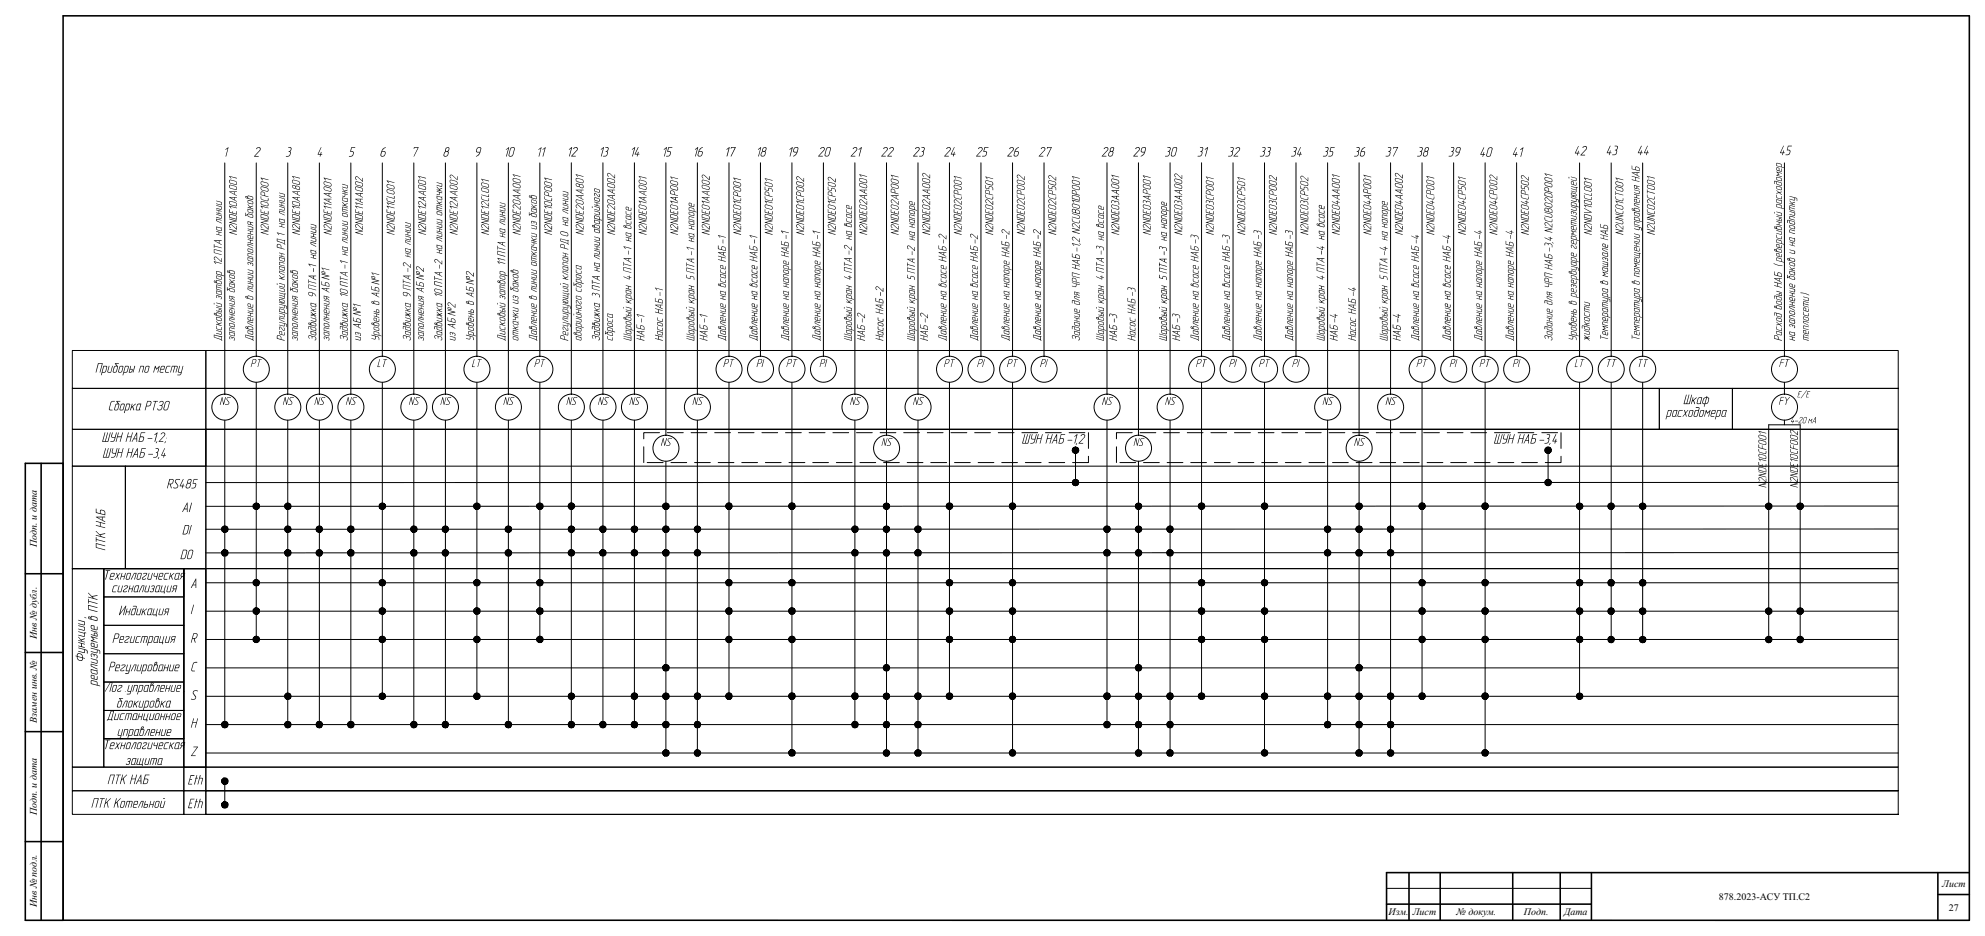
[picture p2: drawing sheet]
<svg xmlns="http://www.w3.org/2000/svg" width="630mm" height="297mm" viewBox="0 0 630 297" stroke-linecap="round" stroke-linejoin="round" font-family="sans-serif">
<defs><g id="words">
<g font-size="3.2">
<text x="11.7" y="173.7" transform="rotate(-90 11.7 173.7)">Подп. и дата</text>
<text x="11.7" y="202.8" transform="rotate(-90 11.7 202.8)">Инв № дубл.</text>
<text x="11.7" y="229.3" transform="rotate(-90 11.7 229.3)">Взамен инв. №</text>
<text x="11.7" y="258.7" transform="rotate(-90 11.7 258.7)">Подп. и дата</text>
<text x="616.4" y="281.5">Лист</text>
<text x="11.7" y="287.9" transform="rotate(-90 11.7 287.9)">Инв № подл.</text>
<text x="545.6" y="285.7">878.2023-АСУ ТП.С2</text>
<text x="440.7" y="290.4">Изм.</text>
<text x="448.4" y="290.4">Лист</text>
<text x="462.2" y="290.4">№ докум.</text>
<text x="483.7" y="290.4">Подп.</text>
<text x="496.4" y="290.4">Дата</text>
<text x="618.6" y="289.2">27</text>
</g>
<text font-size="1.4" fill="#fff" x="4.9" y="292.1">GSPublisherVersion 0.91.100.100</text>
</g></defs>
<g fill="none" stroke="#000" stroke-width=".32">
<path d="M71.3 51.7v73.4M81.3 51.7v61.4M91.3 51.7v73.4M101.4 51.7v73.4M111.3 51.7v73.4M121.3 51.7v61.4M131.3 51.7v73.4M141.4 51.7v73.4M151.4 51.7v61.4M161.3 51.7v73.4M171.3 51.7v61.4M181.3 51.7v73.4"/>
<path d="M191.4 51.7v73.4M201.3 51.7v73.4M211.3 51.7v86.4M221.3 51.7v73.4M231.4 51.7v61.4M241.4 51.7v61.4M251.3 51.7v61.4M261.3 51.7v61.4M271.3 51.7v73.4M281.4 51.7v86.4M291.4 51.7v73.4M301.3 51.7v61.4"/>
<path d="M311.3 51.7v61.4M321.4 51.7v61.4M331.4 51.7v61.4M351.3 51.7v73.4M361.3 51.7v86.4M371.4 51.7v73.4M381.4 51.7v61.4M391.3 51.7v61.4M401.3 51.7v61.4M411.3 51.7v61.4M421.4 51.7v73.4M431.3 51.7v86.4"/>
<path d="M441.3 51.7v73.4M451.3 51.7v61.4M461.4 51.7v61.4M471.4 51.7v61.4M481.3 51.7v61.4M501.3 51.7v61.4M511.4 51.7v61.4M521.3 51.7v61.4M566.3 51.7v61.4M23 111.2h42.3v12h-42.3zM65.3 111.2h537.2v12h-537.2zM23 123.2h42.3v13h-42.3z"/>
<path d="M23 136.2h42.3v11.7h-42.3zM65.3 123.2h461.3v13h-461.3zM65.3 136.2h537.2v44.2h-537.2zM65.3 136.2h537.2v11.7h-537.2zM71.3 133.4v96.5M81.3 121.3v81.6M91.3 133.4v96.5M101.4 133.4v96.5M111.3 133.4v96.5M121.3 121.3v99.6M131.3 133.4v96.5M141.4 133.4v96.5"/>
<path d="M151.4 121.3v99.6M161.3 133.4v96.5M171.3 121.3v81.6M181.3 133.4v96.5M191.4 133.4v96.5M201.3 133.4v96.5M209.3 137.3h-5v1.9M211.8 137.3h5M219.3 137.3h5M221.3 133.4v105.5M226.8 137.3h5M231.4 121.3v99.6"/>
<path d="M234.3 137.3h5M241.8 137.3h5M249.3 137.3h5M251.3 121.3v117.6M256.8 137.3h5M264.3 137.3h5M271.3 133.4v96.5M271.8 137.3h5M279.3 137.3h5M286.8 137.3h5M291.4 133.4v105.5M294.3 137.3h5"/>
<path d="M301.3 121.3v99.6M301.8 137.3h5M309.3 137.3h5M316.8 137.3h5M321.4 121.3v117.6M324.3 137.3h5M331.8 137.3h5M339.3 137.3h5M345.5 137.3v5M351.3 133.4v96.5M359.3 137.3h-5v1.9M361.8 137.3h5"/>
<path d="M369.3 137.3h5M371.4 133.4v105.5M376.8 137.3h5M381.4 121.3v99.6M384.3 137.3h5M391.8 137.3h5M399.3 137.3h5M401.3 121.3v117.6M406.8 137.3h5M414.3 137.3h5M421.4 133.4v96.5M421.8 137.3h5"/>
<path d="M429.3 137.3h5M436.8 137.3h5M441.3 133.4v105.5M444.3 137.3h5M451.3 121.3v99.6M451.8 137.3h5M459.3 137.3h5M466.8 137.3h5M471.4 121.3v117.6M474.3 137.3h5M481.8 137.3h5M489.3 137.3h5"/>
<path d="M495.4 137.3v5M501.3 121.3v99.6M511.4 121.3v81.6M521.3 121.3v81.6M526.6 123.2h23.2v13h-23.2zM549.8 123.2h52.7v13h-52.7zM566.3 121.3v3.8M566.3 133.3v1.5M23 147.9h16.8v32.5h-16.8zM39.8 147.9h25.5v32.5h-25.5zM39.8 147.9v32.5M204.3 141.8v5"/>
<path d="M205.4 146.8h5.1M211.3 146.4v92.5M212.9 146.8h5M220.4 146.8h5M227.9 146.8h5M235.4 146.8h5M242.9 146.8h5M250.4 146.8h5.1M257.9 146.8h5M265.4 146.8h5M272.9 146.8h5M280.4 146.8h5"/>
<path d="M281.4 146.4v92.5M287.9 146.8h5M295.4 146.8h5.1M302.9 146.8h5M310.4 146.8h5M317.9 146.8h5M325.4 146.8h5M332.9 146.8h5M341.3 142.9v10.2M345.5 144.8v2h-5.1M354.3 141.8v5M355.4 146.8h5"/>
<path d="M361.3 146.4v92.5M362.9 146.8h5M370.4 146.8h5M377.9 146.8h5M385.4 146.8h5.1M393 146.8h4.9M400.4 146.8h5M407.9 146.8h5M415.4 146.8h5M422.9 146.8h5M430.4 146.8h5.1M431.3 146.4v92.5"/>
<path d="M438 146.8h4.9M445.4 146.8h5M452.9 146.8h5M460.4 146.8h5M467.9 146.8h5M475.4 146.8h5.1M483 146.8h4.9M491.3 142.9v10.2M495.4 144.8v2h-5M602.5 153.1h-537.2M602.5 160.6l-537.2 .1M602.5 167.9h-537.2"/>
<path d="M602.5 175.3l-537.2 .1M23 180.4h9.9v63h-9.9zM32.9 180.4h25.4v54h-25.4zM32.9 180.4h32.4v63h-7v-63v9h-25.4zM32.9 189.4h25.4v9h-25.4zM32.9 198.4h25.4v9h-25.4zM58.3 180.4h7v63h-7zM65.3 180.4h-42.3h42.3M65.3 180.4h537.2v63h-537.2zM65.3 184.9h537.2M65.3 193.9h537.2M32.9 207.4h25.4v9h-25.4z"/>
<path d="M32.9 216.4h25.4v9h-25.4zM65.3 202.9h537.2M65.3 211.9h537.2M561.4 202.9v-68.1h9.9v68.1M32.9 225.4h25.4v9h-25.4zM32.9 234.4h25.4v9h-25.4zM65.3 229.9h537.2M65.3 220.9h537.2M65.3 238.9h537.2M23 243.4h35.3v7.5h-35.3zM23 250.9h35.3v7.5h-35.3zM58.3 243.4h7v7.5h-7z"/>
<path d="M58.3 250.9h7v7.5h-7zM65.3 243.4h537.2v7.5h-537.2zM65.3 258.4h537.2h-537.2v-7.5h537.2v7.5M65.3 250.9h537.2M71.3 247.9v7.5M440.1 281.9h65"/>
<circle cx="81.4" cy="117.2" r="4.1"/>
<circle cx="121.4" cy="117.2" r="4.1"/>
<circle cx="151.4" cy="117.2" r="4.1"/>
<circle cx="171.4" cy="117.2" r="4.1"/>
<circle cx="231.4" cy="117.2" r="4.1"/>
<circle cx="241.4" cy="117.2" r="4.1"/>
<circle cx="251.4" cy="117.2" r="4.1"/>
<circle cx="261.4" cy="117.2" r="4.1"/>
<circle cx="301.4" cy="117.2" r="4.1"/>
<circle cx="311.4" cy="117.2" r="4.1"/>
<circle cx="321.4" cy="117.2" r="4.1"/>
<circle cx="331.4" cy="117.2" r="4.1"/>
<circle cx="381.4" cy="117.2" r="4.1"/>
<circle cx="391.4" cy="117.2" r="4.1"/>
<circle cx="401.4" cy="117.2" r="4.1"/>
<circle cx="411.3" cy="117.2" r="4.1"/>
<circle cx="451.3" cy="117.2" r="4.1"/>
<circle cx="461.4" cy="117.2" r="4.1"/>
<circle cx="471.4" cy="117.2" r="4.1"/>
<circle cx="481.4" cy="117.2" r="4.1"/>
<circle cx="501.3" cy="117.2" r="4.1"/>
<circle cx="511.4" cy="117.2" r="4.1"/>
<circle cx="521.4" cy="117.2" r="4.1"/>
<circle cx="566.4" cy="117.2" r="4.1"/>
<circle cx="71.4" cy="129.2" r="4.1"/>
<circle cx="91.3" cy="129.2" r="4.1"/>
<circle cx="101.4" cy="129.2" r="4.1"/>
<circle cx="111.4" cy="129.2" r="4.1"/>
<circle cx="131.4" cy="129.2" r="4.1"/>
<circle cx="141.4" cy="129.2" r="4.1"/>
<circle cx="161.4" cy="129.2" r="4.1"/>
<circle cx="181.3" cy="129.2" r="4.1"/>
<circle cx="191.4" cy="129.2" r="4.1"/>
<circle cx="201.4" cy="129.2" r="4.1"/>
<circle cx="221.4" cy="129.2" r="4.1"/>
<circle cx="271.3" cy="129.2" r="4.1"/>
<circle cx="291.4" cy="129.2" r="4.1"/>
<circle cx="351.4" cy="129.2" r="4.1"/>
<circle cx="371.4" cy="129.2" r="4.1"/>
<circle cx="421.4" cy="129.2" r="4.1"/>
<circle cx="441.4" cy="129.2" r="4.1"/>
<circle cx="566.4" cy="129.2" r="4.1"/>
<circle cx="211.4" cy="142.2" r="4.1"/>
<circle cx="281.4" cy="142.2" r="4.1"/>
<circle cx="361.3" cy="142.2" r="4.1"/>
<circle cx="431.4" cy="142.2" r="4.1"/>
</g>
<g fill="#000">
<path d="M71.6 47.4l1-.7-.9 3 .6-2.6-.7 .4zM72.7 55.9l2.5 .7-2.2-.5 .4 .5-.1 .1zM81.4 47.1l.9-.4 .4 .3v.4l-1.7 2.1h1.1v.2h-1.4l1.8-2.3-.3-.5-.9 .4zM82.7 56.4l2.5 .7-2.2-.5 .3 .6zM91.5 46.8l1 .1-.1 .9a.33 .33 0 0 0-.3 .2 .33 .33 0 0 0 .2 .4l-.2 .8-.3 .4-1.1 .1 .9-.2 .4-.4 .1-.7-.6-.3 .6-.3 .2-.7zM92.7 55.8l2.5 .8-2.2-.5 .3 .6zM101.8 46.7h.2l-.9 2.2h.6l.3-.7-.1 .7 .4 .1-.5 .1-.3 .6 .1-.6-.8-.2zM102.7 56.4l2.5 .8-2.2-.6 .3 .6zM108.6 58.4l1.7 .4v.9l-.2 .1-1.5-.4 .1-.2 1.5 .3v-.6zM111.5 46.7l1.2 .1-1.1 .1-.2 1.1 .8 .1v1l-.6 .6h-.8v-.2l.9-.1 .4-.8-.1-.3-.9-.1zM112.8 56.1l.7-.1 1.5 1.4v-.9h.2v1.2l-1.8-1.6h-.3l-.2 .4 .4 .5-.2 .1-.4-.5zM122.7 57.3l2.5 .7-2.2-.5 .3 .6z"/>
<path d="M131.4 46.7l1.5 .1-1.6 2.9 1.3-2.8h-1.1l-.1 .3zM132.7 55.8l2.5 .8-2.2-.5 .3 .6zM138.6 59.3l.7 .7 1-.3v.2l-.8 .3 .8 .6-1.6-.5-.1-.2 .8 .2zM138.6 57.9l1.7 .4v.8l-.3 .2-1.3-.4-.1-.2 1.5 .4 .1-.7zM142.9 55.5h.7l1.4 1.4 .2-1v1.2l-1.9-1.5-.4 .2 .4 .7-.2 .1-.4-.5zM152.7 56.8l2.4 .5 .1 .2-2.2-.6 .3 .7zM160.5 47.5l1.1-.8-.8 3 .5-2.6zM162.7 55.3l2.5 .8-2.2-.6 .4 .5-.1 .1zM170.9 47.4l1-.7-.8 3 .5-2.6-.6 .4zM172.2 47.4l1-.7-.8 3 .5-2.6zM172.7 56.4l2.5 .7-2.2-.5 .3 .6zM180.6 47.4l1-.7-.9 3 .6-2.7-.6 .5z"/>
<path d="M182.1 47l.8-.3 .5 .3-.2 .8-1.6 1.7 1.2 .1-1.5 .1 1.8-2.3-.3-.5-.8 .4zM182.7 55.3l2.5 .8-2.2-.6 .3 .6zM190.7 47.4l1-.7-.8 3 .5-2.7-.6 .5zM192.1 46.7l1 .1-.1 .9a.33 .33 0 0 0-.3 .3 .33 .33 0 0 0 .2 .3l-.4 1.2-1.1 .1 1.1-.3 .2-.7-.1-.4-.4-.2 .6-.3 .2-.6zM192.8 55h.7l1.5 1.4 .1-1 .1 1.2-1.9-1.6-.4 .4 .4 .6-.2 .1-.4-.6zM200.6 47.3l1-.6-.8 3 .5-2.7-.6 .5zM202.5 46.7h.2l-1 2.1h.6l.4-.6-.2 .6 .5 .1-.5 .1-.3 .7 .1-.7-.9-.1zM202.7 55.8l2.5 .8-2.2-.5 .3 .6zM210.7 47.4l1-.7-.9 3 .6-2.7-.6 .5zM212.2 46.7l1.2 .1-1.1 .1-.3 1.1 .9 .1-.1 .9-.5 .6-.9 .1 .1-.2 .9-.1 .3-.9-.2-.3-.7-.1zM212.7 56.1l2.5 .6-2.2-.5 .3 .7zM220.6 47.4l1-.7-.9 3 .6-2.7-.6 .5z"/>
<path d="M222.8 55.6l.4-.2 .3 .1 1.5 1.4v-.9h.2v1.1l-1.8-1.5-.5 .2 .3 .7-.1 .1-.4-.5zM230.6 47.4l1-.7-.9 3 .6-2.7-.6 .5zM232 46.7l1.5 .1-1.5 2.9 1.2-2.8h-1l-.2 .3zM232.7 56.4l2.5 .7-2.2-.5 .4 .6zM240.6 47.3l1-.6-.8 3 .5-2.7-.6 .5zM242.7 59.3h.2v.9l.9 .2 .2-.7 .8 .1 .4 .4v.7l-.2-.8-.7-.3-.3 .1-.1 .7-1.1-.3zM242.7 56.6l2.5 .7-2.2-.5 .3 .6zM250.5 47.4l1.1-.7-.8 3 .5-2.7zM252.8 56.1l.7-.1 1.5 1.4v-.9h.2v1.2l-1.8-1.6-.5 .2v.4l.4 .3-.2 .1-.4-.5zM260.4 47l.9-.3 .5 .3-.3 .8-1.5 1.7 1.2 .1-1.5 .1 1.8-2.3-.2-.5h-.4l-.5 .4zM262.7 59.2l.2 1 .9 .2v-.5l.2-.3 1 .3 .2 1-.2-.8-.7-.3-.3 .2v.6l-1.2-.3zM262.8 56.3l.6-.2 1.6 1.5 .1-1 .1 1.2-1.8-1.5-.5 .2 .3 .7-.1 .1-.4-.4z"/>
<path d="M270.7 47l.5-.3h.6l.2 .3 .1 .4-1.8 2.1 1.2 .1-1.5 .1 1.9-2.3-.4-.5-.8 .4zM272.5 47.4l1-.7-.8 3 .5-2.7-.6 .5zM272.7 55.3l2.5 .8-2.2-.6 .3 .6zM280.4 47.1l.9-.4 .5 .4-.2 .7-1.6 1.7h1.1v.2l-1.4-.1 1.9-2.3-.4-.4-.8 .4zM282.4 47l.8-.3 .5 .3-.2 .8-1.6 1.7 1.2 .1-1.5 .1 1.9-2.3-.3-.5h-.4l-.5 .4zM282.7 55.5l2.5 .8-2.2-.6 .4 .7zM290.6 47l.8-.3 .5 .5-.2 .6-1.6 1.7 1.2 .1-1.5 .1 1.8-2.3-.3-.5-.8 .4zM292.5 46.7h.6l.4 .2-.1 .7-.4 .4 .3 .6-.5 .9-1.1 .2 .1-.2 1-.2 .2-.7v-.3l-.5-.3 .6-.2 .2-.6zM292.9 55h.7l1.4 1.4 .2-1v1.2l-1.9-1.6-.4 .4 .4 .6-.2 .1-.4-.6zM300.4 47l.4-.3h.6l.4 .3v.4l-1.8 2.1 1.2 .1-1.5 .1 1.9-2.3-.4-.5-.8 .4zM302.8 46.7l.2 .1-1 2h.7l.3-.6-.1 .6 .3 .1-.4 .1-.3 .7 .1-.7-.8-.1zM302.7 55.9l2.5 .7-2.2-.5 .3 .6z"/>
<path d="M310.5 47.1l.6-.4h.4l.4 .4-.2 .6-1.6 1.8h1.1v.2l-1.4-.1 1.9-2.2-.4-.5-.8 .4zM312.5 46.7l1.2 .1-1.1 .1-.3 1.1h.7l.2 .2-.2 1.1-.5 .4h-.8l1.2-.6v-.9l-.8-.1zM312.7 58.7l.2 .9 .9 .3 .1-.8 1 .2 .3 .5v.5h-.2v-.7l-.7-.3-.3 .1v.6l-1.3-.3zM312.7 56l2.5 .8-2.2-.6 .3 .7zM320.5 47l.8-.3 .4 .3v.6l-1.7 1.9h1.1l.1 .1-1.5 .1 1.8-2.3-.3-.5-.8 .4zM322.8 55.6l.7-.1 1.5 1.4 .2-1v1.2l-1.8-1.5-.5 .2 .4 .7-.2 .1-.4-.5zM330.4 47.1l.9-.4 .5 .4-.2 .6-1.6 1.8h1.1v.2l-1.4-.1 1.9-2.3-.4-.4-.8 .4zM332.4 46.7l1.5 .1-1.6 2.9 1.3-2.8h-1.1l-.2 .3zM332.7 58.7h.2v.9l.9 .3 .2-.8 .8 .1 .4 .5v.7l-.2-.8-.7-.3-.3 .1v.6l-1.2-.2zM332.8 55.7h.8l1.4 1.4 .2-1v1.2l-1.9-1.5-.4 .3 .4 .7-.3-.1-.3-.5zM340.2 55.9l2.5 .8-2.2-.6 .3 .6zM350.4 47l.9-.3 .5 .3-.2 .7-1.6 1.8 1.2 .1-1.5 .1 1.8-2.3-.2-.5h-.4l-.5 .4z"/>
<path d="M352.7 55.5l2.5 .7-2.2-.5 .4 .7zM360.5 47l.8-.3 .5 .5-.2 .6-1.6 1.7 1.2 .1-1.5 .1 1.8-2.3-.3-.5-.8 .4zM362.7 55.7l2.5 .7-2.2-.5 .3 .6zM370.5 46.7l.9 .1v.9a.33 .33 0 0 0-.3 .3 .33 .33 0 0 0 .2 .3l-.4 1.2-1.1 .1 1.1-.3 .2-.7-.1-.4-.4-.2 .6-.3 .2-.6zM372.8 55.2l.6-.1 1.6 1.4 .1-1 .1 1.3-1.8-1.6-.5 .3 .4 .7h-.3l-.3-.4zM380.8 46.7h.7l.4 .2-.1 .7-.4 .4 .2 .6-.4 .9-1.1 .2 .1-.2 1-.2 .2-.7v-.3l-.5-.3 .6-.2 .2-.6zM382.4 47.3l1-.6-.8 3 .5-2.7-.6 .5zM382.7 56.1l2.5 .7-2.2-.6 .3 .7zM390.5 46.7h.7l.4 .3-.1 .6-.4 .4 .2 .5-.4 1-1.1 .2 .1-.2 .8-.1 .4-.9-.5-.4 .5-.3 .2-.7zM392.2 47l.4-.3h.6l.4 .3v.4l-1.8 2.1 1.2 .1-1.5 .1 1.9-2.3-.4-.5-.8 .4zM392.7 58.9l.2 .1v.8l.9 .2 .1-.7 1 .1 .3 .4v.7l-.2-.7-.7-.4-.3 .2-.1 .6-1.1-.3zM392.7 56.2l2.5 .8-2.2-.6 .3 .6z"/>
<path d="M400.7 46.7l.9 .2-.1 .9a.28 .28 0 0 0-.3 .2 .28 .28 0 0 0 .2 .3l-.4 1.2-1.1 .1 .8-.1 .4-.4 .1-.8-.5-.2 .6-.4 .2-.6-.3-.2h-.6zM402.3 46.7h.7l.4 .2-.1 .7-.4 .4 .3 .6-.5 .9-1.1 .2 .1-.2 1-.2 .2-.7-.5-.6 .6-.2 .2-.8zM402.8 55.8l.7-.1 1.5 1.4 .1-1 .1 1.2-1.9-1.5-.4 .2 .3 .8-.2-.1-.3-.4zM410.5 46.7l1 .1-.1 .9a.33 .33 0 0 0-.3 .3 .33 .33 0 0 0 .2 .3l-.4 1.2-1.1 .1 1.1-.3 .2-.7v-.3l-.5-.3 .6-.2 .2-.7zM412.7 46.7l.2 .1-1 2h.7l.3-.6-.1 .6 .3 .1-.4 .1-.3 .7 .1-.7-.8-.1zM412.7 58.9l.2 .9 .9 .2 .1-.7 .9 .1 .4 .4v.7h-.2v-.8l-.7-.3-.3 .2-.1 .6-1.2-.3zM412.8 55.9l.6-.1 1.6 1.4 .1-.9 .1 1.2-1.9-1.6-.4 .3 .4 .7h-.2l-.4-.5zM420.6 46.7h.7l.3 .2-.1 .8a.35 .35 0 0 0-.3 .3 .35 .35 0 0 0 .2 .4l-.1 .8-.4 .4h-1l1.1-.3 .2-.7-.1-.4-.4-.1 .5-.3 .2-.7zM422.3 46.7h1.3l-1.1 .2-.3 1.1h.7l.2 .2-.1 .9-.5 .5-.9 .1 .1-.2 1-.2 .2-.7-.1-.4-.8-.1zM422.7 55.3l2.5 .8-2.2-.6 .3 .6zM430.5 46.7h.7l.4 .3-.1 .6-.4 .4 .2 .5-.4 1-1.1 .2 1.2-.6 .1-.8-.5-.2 .6-.4 .1-.6-.8-.2zM432.7 55.5l2.5 .8-2.2-.6 .4 .7z"/>
<path d="M440.6 46.7h.6l.4 .4-.5 .9 .2 .3-.1 .7-.5 .6-.9 .1 .1-.2 .8-.1 .4-.8-.1-.4-.4-.1 .5-.3 .2-.7-.8-.2zM442.2 46.7h1.6l-1.5 3-.2-.1 1.4-2.7h-1.1l-.2 .3zM442.8 55h.7l1.5 1.4 .1-1 .1 1.2-1.9-1.6-.4 .3 .2 .8-.4-.6zM450.5 46.7h.7l.3 .2v.7l-.4 .4 .2 .6-.4 .9-1.1 .2v-.2l1.1-.2 .2-.7-.5-.6 .6-.2 .1-.8zM452.7 55.8l2.5 .8-2.2-.5 .3 .6zM460.5 46.7l.9 .1v.9a.33 .33 0 0 0-.3 .3 .33 .33 0 0 0 .2 .3l-.4 1.2-1.1 .1 1.1-.3 .2-.7-.1-.4-.4-.2 .6-.3 .2-.6zM462.7 58.7l.2 .9 .9 .3 .2-.8 .8 .1 .4 .4v.7h-.2v-.7l-.7-.3-.3 .1-.1 .6-1.1-.2zM462.7 56l2.5 .8-2.2-.6 .3 .7zM470.8 46.8h.3l-1 2.1h.6l.4-.6-.2 .6 .5 .1-.5 .1-.2 .6h-.2l.2-.6-.9-.1zM472.8 55.6l.7-.1 1.5 1.4 .2-1v1.3l-1.9-1.6-.4 .3 .4 .6-.3 .1-.3-.5zM481.2 46.8l.2 .1-1 2h.6l.4-.6-.1 .6 .3 .1-.4 .1-.2 .6h-.2l.2-.6-.8-.1zM482.5 47.4l1-.6-.8 2.9h-.2l.7-2.6-.6 .5z"/>
<path d="M482.7 58.7l.2 .9 .9 .3 .1-.8 1 .2 .3 .4v.7l-.2-.7-.3-.3-.6-.1-.1 .7-1.2-.2zM482.8 55.7h.7l1.5 1.4 .2-1v1.2l-1.9-1.5-.4 .2 .3 .8-.2-.1-.3-.5zM490.2 55l2.5 .8-2.2-.6 .4 .5-.1 .1zM500.9 46.4h.2l-1 2.1h.6l.3-.7-.1 .7 .4 .1-.4 .1-.3 .6v-.6l-.8-.1zM502.3 46.7l.5-.3h.6l.3 .3v.5l-1.8 1.9h1.2l-.1 .2h-1.4l1.9-2.3-.4-.5-.8 .5zM502.7 56.4l2.5 .7-2.2-.5 .4 .6zM510.9 46.3h.2l-.9 2.1h.6l.3-.7-.1 .7 .4 .1-.4 .1-.3 .6 .1-.6-.9-.1zM512.5 46.3l.6-.1 .4 .3-.1 .7-.3 .4 .2 .5-.5 1-1.1 .1 .1-.2 .9-.1 .4-.8-.6-.5 .6-.3 .2-.6zM512.7 56.4l2.5 .8-2.2-.6 .3 .6zM517.9 55.8l2.4 .7v.1l-1.2-.2v.8l1.3 .5-2.5-.6 .1-.2 .9 .3v-.9zM520.8 46.3h.3l-1 2.1h.6l.3-.7-.1 .7 .4 .1-.4 .1-.4 .6 .2-.6-.9-.1zM522.8 46.3h.2l-1 2.1h.7l.2-.7v.7l.4 .1-.5 .1-.3 .6 .1-.6-.8-.1z"/>
<path d="M522.7 55.8l2.5 .8-2.2-.5 .3 .6zM563.8 54.5l1.7 .4v.2l-1.4-.4 .6 .6-.6 .3 1.4 .5-1.7-.4v-.2l.7-.3zM566 46.3h.2l-1 2.1h.6l.3-.7v.7l.3 .1-.4 .1-.3 .6 .1-.6-.8-.1zM567.4 46.3l1.3 .1h-1.1l-.3 1.1 .9 .2-.1 .9-.5 .6h-.9l.1-.2 .9-.1 .3-.7-.1-.4-.8-.1zM67.9 77.4l.1 .6 2.4 .7-2.4-.5-.1 .5zM68.6 73.3l1.7 .4v.2l-.7-.2v.8l.8 .3-1.8-.4v-.2l.8 .2v-.7zM68.6 66.6l1.7 .4v.1l-.7-.2v.8l.8 .3-1.8-.4h.8v-.7zM67.9 79l2.4 .6v.2l-2.3-.6v.9l2.4 .8-2.5-.6zM68.6 69.4l1.7 .4v.2l-1.5-.4v.4l1.6 .9-1.8-.8zM68.6 67.9l1.7 .5v.9l-1.7-.3 .1-.2 1.5 .3v-.6zM68.6 65.1l1.7 .4v1l-1.7-.3v-.2l1.6 .3v-.6zM68.6 63.7l1.7 .4v.9l-1.7-.3v-.1l1.5 .3 .1-.6z"/>
<path d="M72.7 66.4l.2 .1v.8l.9 .2 .1-.5 .1 .6 1 .3v-.9h.2v1.1l-2.4-.7zM72.7 72.6l2.5 .6v.2l-2 .4 2 .5v.2l-2.4-.6-.1-.2 2-.4zM72.7 69.4l2.5 .7-2 .5 2 .5v.2l-2.4-.6-.1-.2 2-.4zM72.7 65.4l2.5 .7-2.2-.6 .3 .7zM72.8 71.3l.2-.2 .5 .1 1.5 1.4v-.9h.2v1.2l-2-1.6-.3 .2v.4l.3 .3-.1 .1-.4-.5zM78.6 64.9l.7 .7 1-.3-.8 .4 .9 .6-1.7-.4-.1-.2 .8 .2zM78.6 76l1.8 .4-.1 .1-.7-.2v.8l.8 .3-1.8-.4 .1-.2 .7 .2v-.7zM78.6 73.1l1.7 .4 .1 .2-.8-.2v.7l.8 .4-1.7-.5-.1-.1 .8 .1v-.7zM78.6 77.3l1.7 .5 .1 .1-1.6-.3v.3l1.6 .9-1.7-.7zM78.6 71.6l1.7 .5 .1 .8-.4 .2-1.4-.4 .1-.2 1.5 .3v-.6zM82.7 66.4l.2 .9 .9 .2 .1-.5 .1 .6 1 .3 .1-.9 .1 1-2.4-.6zM82.7 72.6l2.4 .6 .1 .2-2 .4 2 .5v.2l-2.4-.6-.1-.2 2-.4z"/>
<path d="M82.7 69.4l2.4 .6 .1 .2-2 .4 2 .5v.2l-2.4-.6-.1-.2 2-.4zM82.7 65.3l2.5 .7-2.2-.5 .3 .7zM82.8 71.3l.7-.1 1.5 1.4 .1-1 .1 1.3-2-1.6-.3 .2 .3 .7-.2 .1-.3-.5zM82.7 62.3l.4 .9 1.7 .5 .3-.8 .1 .7-.5 .2-1.7-.4-.3-.4zM88.6 70.8l1.7 .4 .1 .2-.9-.2v.7l.9 .4-1.7-.5-.1-.1 .8 .1v-.6zM88.6 64l1.7 .4 .1 .2-.9-.2v.7l.9 .4-1.7-.4-.1-.2 .8 .2v-.7zM87.9 73.8l2.5 .8-2.3-.6 .5 .5-.2 .1zM88.6 66.9l1.7 .4 .1 .1-1.7-.3v.3l1.7 .9-1.7-.7zM88.6 65.4l1.8 .5v.8l-.4 .1-1.4-.4 1.6 .2v-.6zM88.6 62.6l1.7 .4v.9l-1.6-.3-.1-.1 1.5 .3 .1-.7zM88.6 61.1l1.7 .5 .1 .8-.4 .2-1.3-.4-.1-.2 1.5 .4 .1-.7zM92.7 66.4l.2 .9 .9 .2 .1-.5v.6l1.2 .3v-.9l.1 1-2.4-.6z"/>
<path d="M92.7 72.6l2.4 .6 .1 .2-2 .4 2 .7-2.4-.6-.1-.2 2-.4zM92.7 69.4l2.4 .6 .1 .2-2 .4 2 .7-2.4-.6-.1-.2 2-.4zM92.7 65.3l2.5 .7-2.2-.5 .4 .5-.1 .2zM92.8 71.3l.6-.1 1.7 1.4v-1l.1 1.3-1.8-1.6-.5 .3 .4 .7h-.3l-.3-.5zM98.6 74l1.7 .3v.2l-.7-.2v.7l.8 .4-1.8-.4v-.2l.8 .2v-.7zM98.6 76.8l1.7 .4v.2l-1.5-.4v.3l1.6 .9-1.8-.7zM98.6 75.4l1.7 .4v.9l-.2 .1-1.5-.4v-.2l1.5 .4 .1-.7zM98.6 72.5l1.7 .4v.9l-.3 .1-1.4-.4v-.1l1.5 .3 .1-.6zM98.6 71l1.7 .5v.9l-1.7-.3v-.2l1.5 .4 .1-.7zM102.7 66.4h.2v.9l.9 .2 .1-.5 .1 .6 1 .3 .1-.9 .1 1.1-2.4-.7zM102.7 72.6l2.5 .6v.2l-2 .4 2 .5v.2l-2.4-.6-.1-.2 2-.4zM102.7 69.4l2.5 .7-2 .5 2 .5v.2l-2.4-.6-.1-.2 2-.4z"/>
<path d="M102.7 65.3l2.5 .8-2.2-.6 .3 .7zM102.7 64.3l2.5 .7-2.2-.5 .3 .6zM102.8 71.4l.3-.3 .4 .1 1.5 1.4 .1-1 .1 1.3-1.8-1.6-.5 .2 .4 .8h-.3zM108.6 65.7l.3-.1 1.5 .4-1.6-.2v.5l1.6 .4-1.6-.3v.6l1.5 .4v.2l-1.7-.5zM108.6 64.1l.8 .7 .9-.3-.8 .5 .9 .5-1.8-.4v-.2l.8 .3zM108.6 59.8l.8 .7 .9-.3 .1 .2-.9 .3 .9 .6-1.8-.5v-.1l.8 .2zM108.6 79.6l1.7 .5v.1l-.7-.1v.6l.8 .4-1.8-.4v-.2l.8 .2v-.7zM108.6 72.9l1.7 .4v.2l-.7-.3v.8l.8 .3-1.8-.4 .1-.2 .7 .2v-.7zM108.6 61.2l1.8 .6-.8-.2-.2 .8-.8-.1v-.2l.8 .1v-.6zM108.6 75.7l1.7 .4v.2l-1.5-.4v.4l1.6 .9-1.8-.8zM108.6 74.3l1.7 .4v.9l-1.7-.3v-.2l1.5 .4 .1-.6zM108.6 71.4l1.7 .4v.9l-.3 .2-1.4-.5 1.6 .2v-.6z"/>
<path d="M108.6 70l1.7 .4v.9l-.3 .1-1.4-.4v-.1l1.4 .4 .2-.7zM112.7 66.4h.2v.9l.9 .2 .1-.5 .1 .6 1 .3v-.9h.2v1.1l-2.5-.7zM112.7 72.6l2.5 .6v.2l-2 .4 2 .5v.2l-2.4-.6-.1-.2 2-.4zM112.7 69.4l2.5 .7-2 .5 2 .5v.2l-2.4-.6-.1-.2 2-.4zM112.7 65.3l2.5 .8-2.2-.6 .3 .7zM112.7 64.3l2.5 .7-2.2-.5 .3 .6zM112.8 71.3l.2-.2 .5 .1 1.5 1.4v-.9h.2v1.2l-2-1.6-.3 .3 .4 .6-.2 .1-.4-.5zM122.7 66.4l.2 .1v.8l.9 .2 .1-.5 .1 .6 1 .3v-.9h.2v1.1l-2.4-.7zM122.7 72.7l2.4 .5 .1 .2-2 .4 2 .5v.2l-2.4-.6-.1-.2 2-.4zM122.7 69.5l2.5 .6-2 .5 2 .5v.2l-2.4-.6-.1-.2 2-.4zM122.7 65.4l2.5 .6-2.2-.5 .3 .7zM122.7 64.2l2.5 .7-2.2-.4 .3 .6z"/>
<path d="M122.8 71.3l.2-.2 .5 .1 1.5 1.4v-.9h.2v1.2l-2-1.6-.3 .2 .3 .9-.5-.5zM122.7 62.9l.2-.1 .3 1 1.6 .4 .3-.8 .1 .8-.5 .2-1.7-.5zM122.7 62.3l2.3 .6 .1-.7 .1 .8zM128.6 73.4l1.8 .4h-.8v.7l.8 .4-1.8-.5 .1-.1 .7 .2v-.8zM128.6 76.2l1.7 .5 .1 .1-1.7-.4v.4l1.7 .9-1.8-.8zM128.6 74.9l1.7 .3 .1 .9-.4 .1-1.4-.3 .1-.2 1.4 .4 .1-.7zM128.6 72l1.8 .4v.8l-.4 .2-1.3-.4-.1-.2 1.5 .4 .1-.7zM128.6 70.5l1.8 .5v.8l-.3 .2-1.4-.4-.1-.2 1.5 .4 .1-.7zM132.7 66.4l.2 .9 .9 .2 .1-.5 .1 .6 1.1 .3v-.9l.1 1-2.4-.6zM132.7 72.6l2.4 .6 .1 .2-2 .4 2 .7-2.4-.6-.1-.2 2-.4zM132.7 69.4l2.4 .6 .1 .2-2 .4 2 .7-2.4-.6-.1-.2 2-.4zM132.7 65.3l2.5 .7-2.2-.5 .3 .7z"/>
<path d="M132.8 71.3l.6-.1 1.7 1.4v-1l.1 1.3-2-1.6-.3 .2 .3 .9-.5-.6zM132.8 64l.6-.2 1.7 1.5v-1l.1 1.2-2-1.5-.3 .2 .3 .8-.5-.5zM138.6 65.2l.4-.2 1.3 .5-1.5-.3v.5l1.5 .5-1.5-.3v.5l1.5 .6-1.7-.5zM138.6 63.6l.7 .7 1-.3v.1l-.8 .3 .8 .6-1.6-.4-.1-.2 .8 .2zM138.6 79.1l1.7 .4v.2l-.8-.2v.7l.8 .4-1.7-.5 .8 .1v-.7zM138.6 72.3l1.7 .4v.2l-.8-.2v.7l.8 .4-1.6-.4-.1-.2 .8 .2v-.8zM138.6 60.7l1.7 .6-.8-.2v.8l-.8-.1-.1-.2 .8 .1v-.7zM138.6 75.2l1.7 .4v.2l-1.5-.4v.3l1.5 .9-1.6-.7zM138.6 73.7l1.7 .5v.9l-.2 .1-1.4-.4-.1-.2 1.5 .4 .1-.7zM138.6 70.9l1.7 .4v.9l-.3 .1-1.3-.4-.1-.1 1.5 .3 .1-.6zM138.6 69.5l1.7 .4v.9l-1.7-.4 1.6 .3v-.7zM142.7 66.4h.2v.9l.9 .2 .1-.5v.6l1.1 .3 .1-.9 .1 1.1-2.4-.7z"/>
<path d="M142.7 72.6l2.5 .6v.2l-2 .4 2 .7-2.4-.6-.1-.2 2-.4zM142.7 69.4l2.4 .6 .1 .2-2 .4 2 .7-2.4-.6-.1-.2 2-.4zM142.7 65.3l2.5 .7-2.2-.5 .4 .7zM142.8 71.3l.6-.1 1.6 1.4 .1-1 .1 1.3-1.8-1.6-.5 .3 .4 .7h-.3l-.3-.5zM142.8 64l.6-.2 1.6 1.5 .1-1 .1 1.2-1.9-1.5-.4 .3 .4 .6-.2 .1-.4-.5zM152.7 66.4h.2v.9l.9 .2 .1-.5 .1 .6 1 .3v-.9h.2v1.1l-2.4-.7zM152.7 72.6l2.5 .6v.2l-2 .4 2 .5v.2l-2.4-.6-.1-.2 2-.4zM152.7 69.4l2.5 .7-2 .5 2 .5v.2l-2.4-.6-.1-.2 2-.4zM152.7 65.3l2.5 .8-2.2-.6 .3 .7zM152.8 71.4l.2-.3 .5 .1 1.5 1.4v-.9h.2v1.2l-2-1.6-.3 .3 .4 .6-.2 .1-.3-.4zM152.8 64.1l.2-.3 .5 .1 1.5 1.4v-.9h.2v1.1l-1.9-1.5-.4 .3 .4 .6-.2 .1-.3-.4zM152.7 62.3l.4 1 1.6 .4 .3-.1v-.7h.2v.8l-.5 .1-1.7-.4-.2-.4z"/>
<path d="M152.7 61.8l2.3 .5 .2-.7v.9zM157.9 77.9l.1 .6 2.4 .8-2.4-.6-.1 .5zM158.6 73.9l1.7 .4v.2l-.7-.2v.7l.8 .3-1.8-.4h.8v-.7zM158.6 67.1l1.7 .4v.2l-.7-.2v.7l.8 .3-1.8-.4v-.2l.8 .3v-.8zM158.6 69.9l1.7 .5v.1l-1.5-.4v.4l1.6 .9-1.8-.8zM158.6 68.5l1.7 .4v1l-1.7-.3v-.2l1.5 .4 .1-.7zM158.6 65.7l1.7 .4v.9l-1.7-.3 .1-.2 1.5 .3v-.6zM158.6 64.2l1.7 .4v1l-1.7-.3v-.2l1.5 .4 .1-.7zM162.7 66.4l.2 .1v.8l.9 .2 .1-.5 .1 .6 1 .3v-.9h.2v1.1l-2.4-.7zM162.7 72.6l2.5 .6v.2l-2 .4 2 .5v.2l-2.4-.6-.1-.2 2-.4zM162.7 69.4l2.5 .7-2 .5 2 .5v.2l-2.4-.6-.1-.2 2-.4zM162.8 71.3l.2-.2 .5 .1 1.5 1.4v-.9h.2v1.2l-2-1.6-.3 .2v.4l.3 .3-.1 .1-.4-.5z"/>
<path d="M162.9 64.9h.6l1.5 1.4v-.9h.2v1.2l-1.9-1.5-.4 .2 .2 .8-.4-.6zM168.6 75.3l.7 .7 1-.3v.2l-.8 .3 .9 .6-1.7-.4-.1-.2 .8 .2zM168.6 64.7l.7 .7 1.1-.3-.9 .5 .9 .5-1.8-.4v-.2l.8 .2zM168.6 76.7l1.8 .6-.8-.2-.1 .8-.9-.1v-.2l.7 .2 .1-.7zM168.6 70.2l.3-.1 1.3 .3 .1 .9h-.3l.2-.2-.2-.6h-.4l-.2 .4-.2-.6h-.4l.2 .6h-.2zM168.6 73.9l1.7 .4v.9l-1.6-.3-.1-.1 1.5 .3 .1-.7zM168.6 71.4l1.8 .4v.8l-.3 .2-1.4-.4-.1-.2 1.5 .4 .1-.7zM172.7 66.4l.2 .9 .9 .2 .1-.5 .1 .6 1 .3 .1-.9 .1 1-2.4-.6zM172.7 72.6l2.4 .6 .1 .2-2 .4 2 .5v.2l-2.4-.6-.1-.2 2-.4zM172.7 69.4l2.4 .6 .1 .2-2 .4 2 .5v.2l-2.4-.6-.1-.2 2-.4zM172.7 65.3l2.5 .7-2.2-.5 .3 .7zM172.8 71.3l.7-.1 1.5 1.4 .1-1 .1 1.3-2-1.6-.3 .2 .3 .7-.2 .1-.3-.6z"/>
<path d="M172.7 62.3l.4 .9 1.7 .5 .3-.8 .1 .7-.5 .2-1.7-.4-.3-.4zM178.6 70.3l1.8 .4-.1 .2-.8-.2v.7l.9 .3-1.8-.4h.8v-.7zM178.6 63.5l1.7 .4 .1 .2-.9-.2v.7l.9 .3-1.7-.4-.1-.1 .8 .1v-.7zM178.6 66.3l1.8 .5-.1 .1-1.6-.4v.4l1.7 .9-1.8-.8zM178.6 64.9l1.8 .4v.9l-.3 .1-1.4-.3-.1-.2 1.5 .3 .1-.6zM178.6 62.1l1.7 .3 .1 .9-.4 .2-1.3-.4-.1-.2 1.5 .4 .1-.7zM178.6 60.6l1.8 .4v.9l-.4 .1-1.4-.4 1.6 .2v-.6zM182.7 66.4l.2 .9 .9 .2 .1-.5 .1 .6 1.1 .3v-.9l.1 1-2.4-.6zM182.7 72.6l2.4 .6 .1 .2-2 .4 2 .7-2.4-.6-.1-.2 2-.4zM182.7 69.4l2.4 .6 .1 .2-2 .4 2 .7-2.4-.6-.1-.2 2-.4zM182.8 71.3l.6-.1 1.7 1.4v-1l.1 1.3-1.8-1.6-.5 .3 .4 .7h-.3l-.3-.5zM182.8 65h.8l1.5 1.3 .1-.9v1.2l-1.8-1.5-.5 .2 .4 .7h-.3l-.3-.4z"/>
<path d="M188.6 78l1.7 .4v.1l-.7-.1v.6l.8 .4-1.8-.4v-.2l.8 .2v-.7zM188.6 64.1l1.7 .3v.2l-.7-.2v.7l.7 .4-1.7-.4v-.2l.8 .2v-.7zM188.6 61.3h.6l.8 1.1 .1-.9 .2 .9-.5 .1-.8-1.1h-.2l.1 .8h-.1l-.2-.3zM188.6 79.4l1.7 .4v.9l-.2 .1-1.5-.4v-.2l1.5 .4 .1-.7zM188.6 76.5l1.7 .4v.9l-.3 .1-1.4-.3v-.2l1.5 .4 .1-.7zM188.6 75.1l1.7 .4v.9l-1.7-.3v-.1l1.5 .3 .1-.6zM188.6 66.9l1.7 .4v.9l-.3 .1-1.4-.4v-.2l1.5 .4 .1-.7zM192.7 66.4h.2v.9l.9 .2 .1-.5 .1 .6 1 .3 .1-.9 .1 1.1-2.4-.7zM192.7 72.6l2.5 .6v.2l-2 .4 2 .5v.2l-2.4-.6-.1-.2 2-.4zM192.7 69.4l2.5 .7-2 .5 2 .5v.2l-2.4-.6-.1-.2 2-.4zM192.8 71.3l.6-.1 1.6 1.4 .1-1 .1 1.3-1.8-1.6-.5 .2 .4 .8h-.3l-.3-.5zM192.8 65h.8l1.4 1.3 .2-.9v1.2l-1.9-1.5-.4 .1 .4 .8h-.3l-.3-.4z"/>
<path d="M198.6 75.1l1.7 .5v.2l-.7-.2v.7l.8 .3-1.8-.4 .1-.2 .7 .2v-.7zM199.4 79.5l.2 .1-.1 1.2zM197.9 78.2l2.5 .7-2.2-.5 .3 .6zM198.6 69.8l.3 .9 1.1 .3h.2l.1-.8v.9l-.3 .2-1.3-.5zM198.6 66.9l.3 1 1.1 .3 .3-.8v.9l-1.5-.3-.2-.2zM202.7 66.4h.2v.9l.9 .2 .1-.5 .1 .6 1 .3v-.9h.2v1.1l-2.5-.7zM202.7 72.6l2.5 .6v.2l-2 .4 2 .5v.2l-2.4-.6-.1-.2 2-.4zM202.7 69.4l2.5 .7-2 .5 2 .5v.2l-2.4-.6-.1-.2 2-.4zM202.7 63.7l2.5 .8-2.2-.6 .3 .7zM202.7 71.4l.3-.3 .5 .1 1.5 1.4v-.9h.2v1.2l-2-1.6-.3 .3 .4 .6-.2 .1-.4-.5zM212.7 66.4l.2 .1v.8l.9 .2 .1-.5 .1 .6 1 .3v-.9h.2v1.1l-2.4-.7zM212.7 72.7l2.5 .5v.2l-2 .4 2 .5v.2l-2.4-.6-.1-.2 2-.4z"/>
<path d="M212.7 69.5l2.5 .6-2 .5 2 .5v.2l-2.4-.6-.1-.2 2-.4zM212.7 63.8l2.5 .6-2.2-.5 .3 .7zM212.8 71.3l.2-.2 .5 .1 1.5 1.4v-.9h.2v1.2l-2-1.6-.3 .2 .3 .9-.5-.5zM218.6 75.4l1.7 .4 .1 .2-.8-.3v.8l.8 .3-1.7-.4-.1-.2 .8 .2v-.7zM218.6 71.4l1.7 .4 .1 .2-.8-.2v.7l.8 .4-1.7-.4-.1-.2 .8 .2v-.7zM219.4 79.7l.2 .1v1.1h-.2zM217.9 78.4l2.5 .6v.1l-2.2-.6 .3 .7zM218.6 68.7l1.8 .3-1.7-.1v.6l1.7 .5-1.8-.4zM222.7 66.4l.2 .9 .9 .2 .1-.5 .1 .6 1 .3 .1-.9 .1 1-2.4-.6zM222.7 72.6l2.4 .6 .1 .2-2 .4 2 .7-2.4-.6-.1-.2 2-.4zM222.7 69.4l2.4 .6 .1 .2-2 .4 2 .7-2.4-.6-.1-.2 2-.4zM222.7 63.7l2.5 .7-2.2-.5 .3 .7z"/>
<path d="M222.8 71.3l.6-.1 1.6 1.4 .1-1 .1 1.3-2-1.6-.3 .2 .3 .9-.5-.6zM229.4 76h.1v1.3zM227.9 74.6l2.4 .8-2.1-.5 .3 .5zM232.7 66.4l.2 .9 .9 .2 .1-.5v.6l1.1 .3 .1-.9 .1 1.1-2.4-.7zM232.7 72.6l2.4 .6 .1 .2-2 .4 2 .7-2.4-.6-.1-.2 2-.4zM232.7 69.4l2.4 .6 .1 .2-2 .4 2 .7-2.4-.6-.1-.2 2-.4zM232.7 63.7l2.5 .7-2.2-.5 .4 .7zM232.8 71.3l.6-.1 1.6 1.4 .1-1 .1 1.3-1.9-1.6-.4 .3 .4 .7h-.3l-.3-.5zM232.7 62.3l.4 1 1.6 .4 .3-.2 .1-.6 .1 .8-.5 .1-1.6-.4-.4-.5zM239.4 76l.2 .1-.1 1.2zM237.9 74.6l2.5 .8-2.2-.5 .3 .5zM242.7 66.4l.2 .9 .9 .2 .1-.5 .1 .6 1 .3 .1-.9 .1 1.1-2.4-.7z"/>
<path d="M242.7 72.6l2.5 .6v.2l-2 .4 1.9 .5 .1 .2-2.4-.6-.1-.2 2-.4zM242.7 69.4l2.5 .6v.2l-2 .4 2 .5v.2l-2.4-.6-.1-.2 2-.4zM242.7 63.7l2.5 .8-2.2-.6 .3 .7zM242.8 71.4l.2-.3 .5 .1 1.5 1.4 .1-1 .1 1.3-1.9-1.6-.4 .3 .4 .6-.2 .1-.3-.4zM242.7 62.3l.4 1 1.6 .4 .3-.1 .1-.7 .1 .8-.5 .1-1.6-.4-.3-.4zM249.4 74.6h.2l-.1 1.2zM247.9 73.2l2.5 .7-2.2-.5 .3 .6zM252.7 66.4l.2 .1v.8l.9 .2 .1-.5 .1 .6 1 .3v-.9h.2v1.1l-2.5-.7zM252.7 72.6l2.5 .6v.2l-2 .4 1.9 .5 .1 .2-2.4-.6-.1-.2 2-.4zM252.7 69.4l2.5 .6v.2l-2 .4 2 .5v.2l-2.4-.6-.1-.2 2-.4zM252.7 63.7l2.5 .8-2.2-.6 .3 .7zM252.8 71.3l.2-.2 .5 .1 1.5 1.4v-.9h.2v1.2l-1.9-1.6-.4 .2v.4l.4 .3-.2 .1-.4-.5z"/>
<path d="M252.7 62.3l.2 .1 .2 .9 1.6 .4 .3-.1v-.7h.2v.8l-.5 .1-1.6-.4-.4-.4zM259.4 74.6h.2v1.2zM257.9 73.2l2.5 .8-2.2-.6 .3 .6zM262.7 66.4l.2 .9 .9 .2 .1-.5 .1 .6 1 .3 .2-.9v1.1l-2.4-.7zM262.7 72.6l2.4 .6 .1 .2-2 .4 1.9 .5 .1 .2-2.4-.6-.1-.2 2-.4zM262.7 69.4l2.4 .6 .1 .2-2 .4 2 .5v.2l-2.4-.6-.1-.2 2-.4zM262.7 63.7l2.5 .7-2.2-.5 .3 .7zM262.8 71.3l.7-.1 1.5 1.4v-.9h.2v1.1l-2-1.5-.3 .2 .3 .9-.5-.6zM262.7 62.3l.5 1 1.6 .4 .3-.8 .1 .7-.5 .2-1.5-.3-.5-.5zM268.6 74.6l1.7 .5 .1 .1-.9-.2v.7l.9 .4-1.7-.4-.1-.2 .8 .2v-.7zM269.4 79.5h.1v1.3zM267.9 77.9l.4-.2 .4 .1 1.5 1.4 .1-1 .1 1.3-1.9-1.6-.4 .2 .2 .8-.4-.4z"/>
<path d="M268.6 69.3h.1l.2 .9 1.2 .3 .2-.8 .1 .9-.4 .1-1.2-.3-.2-.4zM268.6 66.4h.1l.1 .9 1.2 .4 .4-.9v.9l-.4 .1-1.2-.3zM272.7 66.4l.2 .9 .9 .2 .1-.5 .1 .6 1.1 .3v-.9l.1 1-2.4-.6zM272.7 72.6l2.4 .6 .1 .2-2 .4 2 .7-2.4-.6-.1-.2 2-.4zM272.7 69.4l2.4 .6 .1 .2-2 .4 2 .7-2.4-.6-.1-.2 2-.4zM272.8 71.3l.6-.1 1.7 1.4v-1l.1 1.3-2-1.6-.3 .2 .2 .9-.4-.6zM272.9 63.4h.7l1.5 1.3 .1-.9v1.2l-1.8-1.5-.5 .2 .4 .7h-.3l-.3-.4zM282.7 66.4h.2v.9l.9 .2 .1-.5 .1 .6 1 .3 .1-.9 .1 1.1-2.4-.7zM282.7 72.6l2.5 .6v.2l-2 .4 2 .7-2.4-.6-.1-.2 2-.4zM282.7 69.4l2.4 .6 .1 .2-2 .4 2 .7-2.4-.6-.1-.2 2-.4zM282.8 71.3l.6-.1 1.6 1.4 .1-1 .1 1.3-1.8-1.6-.5 .3 .4 .7h-.3l-.3-.5zM282.8 63.4h.8l1.4 1.3 .2-.9v1.2l-1.9-1.5-.4 .2 .4 .7h-.3l-.3-.4z"/>
<path d="M288.6 74.8l1.7 .4v.2l-.7-.2v.7l.8 .3-1.8-.3v-.2l.8 .2v-.8zM288.6 70.9l1.7 .4v.2l-.7-.2v.7l.8 .3-1.8-.4v-.1l.8 .1v-.6zM289.4 79.7l.2 .1-.1 1.1zM288.6 68.1l1.7 .3v.2l-1.4-.4-.1 .7 1.6 .6-1.8-.4zM288 78.1l.6-.2 1.6 1.5 .1-1 .1 1.2-1.9-1.5-.4 .1-.1 .4 .4 .4h-.3l-.2-.4zM292.7 66.4l.2 .9 .9 .2 .1-.5 .1 .6 1 .3v-.9h.2v1.1l-2.5-.7zM292.7 72.6l2.5 .6v.2l-2 .4 1.9 .5 .1 .2-2.4-.6-.1-.2 2-.4zM292.7 69.4l2.5 .6v.2l-2 .4 2 .5v.2l-2.4-.6-.1-.2 2-.4zM292.8 71.3l.2-.2 .5 .1 1.5 1.4v-.9h.2v1.2l-1.9-1.6-.4 .3 .4 .6-.2 .1-.4-.5zM292.8 63.5l.7-.2 1.5 1.4v-.9h.2v1.2l-1.9-1.5-.4 .3 .4 .6-.2 .1-.4-.6zM299.4 76l.2 .1-.1 1.2zM298 74.3l.6-.1 1.6 1.5 .1-1 .1 1.2-1.9-1.5-.4 .2 .3 .8-.2-.1-.3-.4z"/>
<path d="M302.7 66.4l.2 .1v.8l.9 .2 .1-.5 .1 .6 1 .3v-.9h.2v1.1l-2.4-.7zM302.7 72.7l2.5 .5v.2l-2 .4 1.9 .5 .1 .2-2.4-.6-.1-.2 2-.4zM302.7 69.5l2.5 .5v.2l-2 .4 2 .5v.2l-2.4-.6-.1-.2 2-.4zM302.8 71.3l.2-.2 .5 .1 1.5 1.4v-.9h.2v1.2l-2-1.6-.3 .2 .3 .9-.5-.5zM302.8 63.5l.7-.2 1.5 1.4v-.9h.2v1.2l-1.9-1.5-.4 .2 .2 .8-.4-.5zM302.7 61.8l.2 .1 .2 .8 1.6 .4 .3-.1 .2-.6v.8l-.5 .1-1.5-.4-.5-.5zM309.4 76h.2l-.1 1.3zM307.9 74.4l.3-.2 .5 .1 1.5 1.4v-1h.2v1.2l-2-1.6-.4 .4 .4 .6-.2 .1-.3-.5zM312.7 66.4l.2 .9 .9 .2 .1-.5 .1 .6 1 .3 .1-.9 .1 1-2.4-.6zM312.7 72.6l2.4 .6 .1 .2-2 .4 2 .7-2.4-.6-.1-.2 2-.4zM312.7 69.4l2.4 .6 .1 .2-2 .4 2 .7-2.4-.6-.1-.2 2-.4zM312.8 71.3l.6-.1 1.6 1.4 .1-1 .1 1.3-2-1.6-.3 .2 .3 .9-.5-.6z"/>
<path d="M312.9 63.4h.7l1.4 1.3v-.9h.2v1.2l-1.8-1.5-.5 .2 .3 .8-.2-.1-.3-.4zM312.7 61.7l.5 1 1.7 .4 .1-.7h.2l-.1 .8-.3 .1-1.8-.5-.3-.4zM319.4 74.6h.1v1.2zM317.9 72.9l.8-.1 1.5 1.4v-.9h.1v1.2l-1.8-1.6-.4 .3 .2 .8-.4-.5zM322.7 66.4l.2 .9 .9 .2 .1-.5v.6l1.1 .3 .1-.9 .1 1-2.4-.6zM322.7 72.6l2.4 .6 .1 .2-2 .4 2 .7-2.4-.6-.1-.2 2-.4zM322.7 69.4l2.4 .6 .1 .2-2 .4 2 .7-2.4-.6-.1-.2 2-.4zM322.8 71.3l.6-.1 1.6 1.4 .1-1 .1 1.3-1.9-1.6-.4 .3 .4 .7h-.3l-.3-.5zM322.8 63.4h.8l1.4 1.3 .2-.9v1.2l-1.8-1.5-.5 .2 .4 .7h-.3l-.3-.4zM322.7 61.7l.4 1 1.6 .4h.3l.2-.7v.7l-.4 .2-1.7-.4-.4-.5zM329.4 74.6l.2 .1-.1 1.1zM328 72.9h.7l1.5 1.3v-.9h.1v1.2l-1.8-1.6-.4 .3 .3 .8-.2-.1-.3-.4z"/>
<path d="M332.7 66.4l.2 .9 .9 .2 .1-.5 .1 .6 1 .3 .1-.9 .1 1.1-2.4-.7zM332.7 72.6l2.5 .6v.2l-2 .4 1.9 .5 .1 .2-2.4-.6-.1-.2 2-.4zM332.7 69.4l2.5 .6v.2l-2 .4 2 .5v.2l-2.4-.6-.1-.2 2-.4zM332.8 71.3l.2-.2 .5 .1 1.5 1.4 .1-1 .1 1.3-1.9-1.6-.4 .3 .4 .7h-.2l-.4-.5zM332.8 63.5l.7-.2 1.5 1.4 .2-.9v1.2l-1.9-1.5-.4 .3 .2 .7-.3-.4zM332.7 61.8h.2l.1 .8 1.7 .5 .3-.1 .2-.6v.7l-.5 .2-1.6-.4-.3-.4zM341.7 78.6h.2v1.2zM340.2 67.7l2.2 .5 .3 .5v.6l-.4 .2-2.1-.6 .1-.1 1.9 .5 .3-.2-.2-.7zM340.2 77.2l2.5 .7-2.2-.5 .3 .6zM340.2 72.4l2.5 .5v.2l-2 .4 2 .7-2.5-.6v-.2l2-.4zM340.2 63.4l2.5 .8-2.2-.6 .3 .7zM342.5 77.3l.6 .3z"/>
<path d="M340.3 75.3l.7-.1 1.5 1.4 .2-.9v1.1l-1.9-1.5-.4 .3 .4 .6-.2 .1-.4-.5zM340.3 71l.2-.2 .5 .1 1.5 1.4 .1-1 .1 1.3-1.9-1.6-.4 .3 .4 .6-.2 .1-.4-.5zM340.2 69.3l.4 1 1.6 .4 .3-.1 .1-.7 .1 .8-.5 .2-1.7-.5-.3-.5zM347.9 78.2l.5-.2 .6 .4 .3-.2 .7 .1 .3 .4 .1 .8-.5-1-.6-.1-.3 .4-.2-.5-.6-.1-.2 .7zM348.6 74.8l1.7 .4 .1 .2-.8-.2v.8l.8 .3-1.8-.4v-.2l.8 .2v-.7zM349.4 79.5l.2 .1v1.2zM348.6 69.5l.2 .9 1.2 .3 .3-.8v.9l-1.5-.3zM348.6 66.6l.3 .9 1.1 .3 .3-.8v.9l-1.5-.2zM352.7 63.7l.5-.2 .6 .4 1-.1 .3 .4 .1 .8-.5-1-.6-.1-.2 .5-.4-.6-.5-.1-.2 .7zM352.7 66.4h.2v.9l.9 .2 .1-.5 .1 .6 1 .3 .2-.9v1.1l-2.4-.7zM352.7 72.7l2.4 .5 .1 .2-2 .4 2 .5v.2l-2.4-.6-.1-.2 2-.4zM352.7 69.5l2.5 .6-2 .5 2 .5v.2l-2.4-.6-.1-.2 2-.4z"/>
<path d="M352.8 71.3l.7-.1 1.5 1.4v-.9h.2v1.2l-1.8-1.6-.5 .2 .3 .7-.2 .1-.3-.6zM362.8 63.7l.3-.2 .7 .4 .3-.2 .7 .2 .4 .4v.7h-.1l-.1-.7-.8-.4-.3 .5-.3-.6-.5-.1-.3 .7zM362.7 66.4l.2 .9 .9 .2 .1-.5 .1 .6 1.1 .3v-.9l.1 1-2.4-.6zM362.7 72.6l2.4 .6 .1 .2-2 .4 2 .7-2.4-.6-.1-.2 2-.4zM362.7 69.4l2.4 .6 .1 .2-2 .4 2 .7-2.4-.6-.1-.2 2-.4zM362.8 71.3l.6-.1 1.7 1.4v-1l.1 1.3-2-1.6-.3 .2 .2 .9-.4-.6zM368 78.2h.6l.4 .3 .9-.1 .4 .5 .1 .7-.2-.1v-.5l-.4-.4-.5-.1-.3 .5-.3-.6-.5-.1-.3 .7zM368.6 75l1.7 .4v.2l-.7-.2v.7l.8 .3-1.7-.4-.1-.1 .8 .2v-.7zM368.6 71.1l1.7 .4v.2l-.7-.2v.7l.8 .3-1.7-.4-.1-.2 .8 .2v-.7zM369.4 79.8h.2l-.1 1.1zM368.7 68.3l1.6 .3v.2l-1.4-.4-.1 .7 1.5 .6-1.6-.4zM372.8 63.7l.3-.2 .7 .4 .3-.2 .7 .2 .4 .5v.6l-.4-.9-.6-.2-.3 .5-.3-.6-.5-.1-.3 .7z"/>
<path d="M372.7 66.4l.2 .9 .9 .2 .1-.5 .1 .6 1 .3 .1-.9 .1 1.1-2.4-.7zM372.7 72.6l2.5 .6v.2l-2 .4 1.9 .5 .1 .2-2.4-.6-.1-.2 2-.4zM372.7 69.4l2.5 .6v.2l-2 .4 2 .7-2.4-.6-.1-.2 2-.4zM372.8 71.3l.6-.1 1.6 1.4 .1-1 .1 1.3-1.9-1.6-.4 .3 .4 .7h-.3l-.3-.5zM377.9 74.6l.5-.2 .6 .4 .5-.2 .6 .3 .3 .4v.6l-.5-1-.6-.1-.3 .4-.3-.5-.5-.1-.3 .7zM379.4 76l.2 .1-.1 1.2zM382.7 63.7l.4-.2 .7 .4 .5-.2 .6 .2 .3 .5v.6l-.3-.9-.7-.2-.3 .5-.3-.6-.6-.1-.2 .7zM382.7 66.4l.2 .9 .9 .2 .1-.5 .1 .6 1 .3v-.9h.2v1.1l-2.5-.7zM382.7 72.6l2.5 .6v.2l-2 .4 1.9 .5 .1 .2-2.4-.6-.1-.2 2-.4zM382.7 69.4l2.5 .6v.2l-2 .4 2 .5v.2l-2.4-.6-.1-.2 2-.4zM382.8 71.3l.2-.2 .5 .1 1.5 1.4v-.9h.2v1.2l-1.9-1.6-.4 .3 .4 .6-.2 .1-.4-.5zM382.7 61.9l.4 1 1.8 .4 .3-.8v.8l-.5 .2-1.7-.5-.3-.5z"/>
<path d="M388 74.6l.4-.2 .6 .4 .2-.2 .8 .2 .4 .5v.6l-.3-.8-.7-.3-.4 .4-.3-.5-.5-.1-.3 .7zM389.4 76l.2 .1-.1 1.2zM392.7 63.7l.5-.2 .6 .4 .3-.2 .7 .1 .4 .5v.7l-.5-1-.6-.1-.2 .5-.4-.6-.5-.1-.2 .7zM392.7 66.4l.2 .1v.8l.9 .2 .1-.5 .1 .6 1 .3v-.9h.2v1.1l-2.4-.7zM392.7 72.7l2.5 .5v.2l-2 .4 1.9 .5 .1 .2-2.4-.6-.1-.2 2-.4zM392.7 69.5l2.5 .5v.2l-2 .4 2 .5v.2l-2.4-.6-.1-.2 2-.4zM392.8 71.3l.2-.2 .5 .1 1.5 1.4v-.9h.2v1.2l-2-1.6-.3 .2 .3 .7-.1 .1-.4-.5zM392.7 61.9l.5 1 1.7 .4 .3-.8v.8l-.5 .2-1.7-.5-.3-.5zM397.9 73.2l.4-.2 .7 .4 .2-.2 .8 .2 .3 .3 .1 .8-.4-1-.6-.1-.4 .4-.2-.5-.6-.1-.3 .7zM399.4 74.6h.2v1.2zM402.8 63.7l.4-.2 .6 .4 1-.1 .3 .4 .1 .8-.2-.1v-.7l-.7-.3-.4 .5-.4-.6-.5-.1-.2 .7zM402.7 66.4l.2 .9 .9 .2 .1-.5 .1 .6 1 .3 .1-.9 .1 1-2.4-.6z"/>
<path d="M402.7 72.6l2.4 .6 .1 .2-2 .4 2 .7-2.4-.6-.1-.2 2-.4zM402.7 69.4l2.4 .6 .1 .2-2 .4 2 .7-2.4-.6-.1-.2 2-.4zM402.8 71.3l.6-.1 1.6 1.4 .1-1 .1 1.3-2-1.6-.3 .2 .3 .9-.5-.6zM402.7 61.9l.4 1 1.8 .4 .2-.8 .1 .8-.5 .2-1.6-.5-.4-.4zM407.9 73.2l.4-.2 .7 .4 .2-.2 .7 .1 .4 .5v.7l-.3-1-.6-.1-.4 .4-.3-.5-.5-.1-.3 .7zM409.4 74.6h.1v1.2zM412.8 63.7l.3-.2 .7 .4 .3-.2 .7 .2 .4 .5v.6h-.2l-.1-.9-.7-.2-.3 .5-.3-.6-.5-.1-.3 .7zM412.7 66.4l.2 .9 .9 .2 .1-.5v.6l1.1 .3 .1-.9 .1 1-2.4-.6zM412.7 72.6l2.4 .6 .1 .2-2 .4 2 .7-2.4-.6-.1-.2 2-.4zM412.7 69.4l2.4 .6 .1 .2-2 .4 2 .7-2.4-.6-.1-.2 2-.4zM412.8 71.3l.6-.1 1.6 1.4 .1-1 .1 1.3-1.9-1.6-.4 .3 .4 .7h-.3l-.3-.5zM412.7 61.9l.4 1 1.6 .4 .3-.1 .2-.7v.8l-.5 .2-1.6-.5-.4-.4z"/>
<path d="M418.6 74.7l1.7 .4v.1l-.7-.2v.7l.7 .4-1.7-.4h.8v-.7zM419.4 79.6h.2l-.1 1.2zM417.9 78.3l1.8 .8v-.5l-.6-.3 .6 .1v-.3l.1 .3 .6 .3-.6-.1-.1 .7zM418.6 69.3h.2l.1 .9 1.1 .3 .3-.8v.9l-.3 .1-1.2-.3zM418.6 66.5h.2l.1 .9 1.1 .3 .3-.9v.9l-1.6-.3zM422.7 66.4h.2v.9l.9 .2 .1-.5 .1 .6 1 .3 .1-.9 .1 1.1-2.4-.7zM422.7 63.9l1.8 .7v-.5l-.5-.3 .5 .2 .1-.4 .1 .4 .5 .3-.5-.1-.1 .7zM422.7 72.6l2.5 .6v.2l-2 .4 2 .5v.2l-2.4-.6-.1-.2 2-.4zM422.7 69.4l2.5 .7-2 .5 2 .5v.2l-2.4-.6-.1-.2 2-.4zM422.8 71.3l.2-.2 .5 .1 1.5 1.4 .1-1 .1 1.3-1.8-1.6-.5 .2 .4 .8h-.3l-.3-.5zM432.7 66.4h.2v.9l.9 .2 .1-.5 .1 .6 1 .3v-.9h.2v1.1l-2.5-.7zM432.7 63.9l1.8 .7v-.5l-.5-.3 .5 .2 .1-.4 .1 .4 .5 .3-.5-.1-.1 .7z"/>
<path d="M432.7 72.6l2.5 .6v.2l-2 .4 2 .5v.2l-2.4-.6-.1-.2 2-.4zM432.7 69.4l2.5 .7-2 .5 2 .5v.2l-2.4-.6-.1-.2 2-.4zM432.8 71.3l.2-.2 .5 .1 1.5 1.4v-.9h.2v1.2l-2-1.6-.3 .2v.4l.4 .3-.2 .1-.4-.5zM438.6 74.8l1.7 .4 .1 .2-.8-.2v.7l.8 .4-1.8-.4v-.2l.8 .2v-.8zM438.6 70.9l1.7 .4 .1 .2-.8-.2v.7l.8 .4-1.8-.5v-.1l.8 .1v-.6zM439.4 79.7l.2 .1v1.1h-.2zM437.9 78.5l1.7 .8v-.5l-.5-.3 .5 .1 .1-.4 .1 .4 .6 .3-.6-.1-.1 .7zM438.6 68.2l1.8 .3-.1 .1-1.5-.3v.6l1.6 .6-1.7-.4zM442.7 66.4l.2 .1v.8l.9 .2 .1-.5 .1 .6 1 .3 .2-.9v1.1l-2.4-.7zM442.7 63.9l1.8 .7v-.5l-.5-.2 .5 .1 .1-.4 .1 .4 .5 .3-.5-.1-.1 .7zM442.7 72.7l2.4 .5 .1 .2-2 .4 1.9 .5 .1 .2-2.4-.6-.1-.2 2-.4zM442.7 69.5l2.4 .5 .1 .2-2 .4 2 .5v.2l-2.4-.6-.1-.2 2-.4z"/>
<path d="M442.8 71.3l.7-.1 1.5 1.4v-.9h.2v1.1l-2-1.5-.3 .2 .3 .9-.5-.7zM449.4 76h.2l-.1 1.3zM447.9 74.8l1.7 .8v-.5l-.5-.3 .5 .1 .2-.3v.3l.6 .3-.6-.1-.1 .7zM452.7 66.4l.2 .9 .9 .2 .1-.5 .1 .6 1.1 .3v-.9l.1 1-2.4-.6zM452.7 63.9l1.8 .7v-.5l-.5-.2 .5 .1 .1-.4 .1 .4 .5 .3-.5-.1-.1 .7zM452.7 72.6l2.4 .6 .1 .2-2 .4 2 .7-2.4-.6-.1-.2 2-.4zM452.7 69.4l2.4 .6 .1 .2-2 .4 2 .7-2.4-.6-.1-.2 2-.4zM452.8 71.3l.6-.1 1.7 1.4v-1l.1 1.3-2-1.6-.3 .2 .2 .9-.4-.6zM452.7 61.7l.5 1 1.7 .4 .2-.7h.1l-.1 .8-.3 .1-1.8-.5-.3-.4zM459.4 76l.2 .1-.1 1.2zM457.8 74.9l1.9 .7v-.5l-.6-.3 .6 .1 .1-.3v.3l.6 .2h-.6l-.1 .7zM462.7 66.4l.2 .9 .9 .2 .1-.5v.6l1.1 .3 .1-.9 .1 1.1-2.4-.7z"/>
<path d="M462.7 63.9l1.8 .7v-.5l-.6-.2 .6 .1 .1-.4 .1 .4 .5 .3-.5-.1-.1 .7zM462.7 72.6l2.5 .6v.2l-2 .4 2 .7-2.4-.6-.1-.2 2-.4zM462.7 69.4l2.5 .6v.2l-2 .4 2 .7-2.4-.6-.1-.2 2-.4zM462.8 71.3l.6-.1 1.6 1.4 .1-1 .1 1.3-1.9-1.6-.4 .3 .4 .7h-.3l-.3-.5zM462.7 61.8l.3 .8 1.7 .5h.3l.2-.7v.7l-.5 .2-1.6-.4-.3-.4zM469.4 74.6h.2l-.1 1.2zM467.9 73.4l1.8 .7v-.5l-.6-.2 .6 .1 .1-.4v.4l.6 .2h-.6l-.1 .7zM472.7 66.4l.2 .9 .9 .2 .1-.5 .1 .6 1 .3v-.9h.2v1.1l-2.5-.7zM472.7 63.9l1.8 .7v-.5l-.5-.3 .5 .2 .1-.4 .1 .4 .5 .3-.5-.1-.1 .7zM472.7 72.6l2.5 .6v.2l-2 .4 1.9 .5 .1 .2-2.5-.6v-.2l2-.4zM472.7 69.4l2.5 .6v.2l-2 .4 2 .5v.2l-2.5-.6v-.2l2-.4zM472.8 71.3l.2-.2 .5 .1 1.5 1.4v-.9h.2v1.2l-1.9-1.6-.4 .3 .4 .6-.2 .1-.4-.5z"/>
<path d="M472.7 61.8l.4 .9 1.8 .4 .3-.7v.7l-.4 .2-1.7-.4-.4-.4zM479.4 74.6h.2l-.1 1.2zM477.9 73.4l1.7 .7v-.5l-.5-.2 .5 .1 .2-.4v.4l.6 .2h-.6l-.1 .7zM482.7 66.4l.2 .1v.8l.9 .2 .1-.5 .1 .6 1 .3v-.9h.2v1.1l-2.4-.7zM482.7 63.9l1.8 .7v-.5l-.5-.3 .5 .2 .1-.4 .1 .4 .5 .3-.5-.1-.1 .7zM482.7 72.6l2.5 .6v.2l-2 .4 1.9 .5 .1 .2-2.4-.6-.1-.2 2-.4zM482.7 69.4l2.5 .6v.2l-2 .4 2 .5v.2l-2.4-.6-.1-.2 2-.4zM482.8 71.3l.2-.2 .5 .1 1.5 1.4v-.9h.2v1.2l-2-1.6-.3 .2v.4l.3 .3-.1 .1-.4-.5zM482.7 61.8l.4 .9 1.6 .4 .3-.1 .2-.6v.8l-.4 .1-1.6-.4-.4-.3zM490.2 77.2l.5-.2 .6 .3 .2-.1 .8 .1 .4 .5v.7l-.5-1-.6-.1-.2 .4-.4-.5-.5-.1-.2 .7zM491.7 78.6h.2v1.2zM490.2 75.4l1.8 .8v-.5l-.5-.3h.5l.1-.3 .1 .4 .5 .3-.5-.1-.1 .7z"/>
<path d="M490.2 67.3l2.2 .6 .3 .4-.1 .6-.4 .2-1.9-.5v-.2l2 .5 .2-.6-.3-.3zM490.2 72l2.4 .6v.2l-1.9 .4 2 .6-2.4-.6-.1-.2 2-.4zM492.6 76.9l.5 .4zM490.3 70.7l.4-.3 .3 .2 1.5 1.4 .1-1 .1 1.2-1.9-1.5-.4 .2 .2 .8-.4-.4zM490.2 69l.2 .1v.5l.3 .3 1.6 .5 .3-.8v.8l-.4 .1-1.7-.5zM490.4 62.7h.6l1.5 1.4 .1-1 .1 1.3-1.9-1.6-.4 .2 .3 .7-.1 .1-.4-.6zM498.7 69.8l1.7 .4-1.7-.1v.3l1.7 .5-.1 .1-1.6-.4v.6l1.6 .3v.3l-1.7-.5zM498.7 67.1l1.4 .2 .3 .9h-.4l.2-.1-.1-.6-.5-.1-.1 .4-.2-.5-.3-.1-.3 .1 .3 .5-.2 .1zM498.6 77.7h.5l.9 1.1 .1-.9 .3 1-.5 .1-.9-1.2-.3 .1 .3 .7-.2 .1zM498.6 59.1l2.1 .4h-.3l-.2 1.5-1.6-.4 1.6 .2v-.4l-1.6-.5 1.6 .3v-.5zM498.6 73.2l1.7 .3 .1 .2-1.4-.3 .6 .6-.6 .3 1.4 .5-1.8-.5 .7-.4zM498.6 68.3l1.7 .4v.9l-1.6-.3-.1-.1 1.5 .3 .1-.6z"/>
<path d="M498.6 65.5l1.8 .5v.8l-.4 .1-1.3-.3-.1-.2 1.5 .4 .1-.7zM498.6 62.7l2.2 .5 .3 .3v.7l-.3-.8-.4-.1-.2 .8-1.5-.4-.1-.2 1.5 .4 .1-.6zM502.7 66l2.5 1.4h-2.4v-.1h2zM502.7 72.6l2.4 .6 .1 .2-2 .4 2 .7-2.4-.6-.1-.2 2-.4zM502.7 69.4l2.4 .6 .1 .2-2 .4 2 .7-2.4-.6-.1-.2 2-.4zM502.7 64.9l2.5 .8-2.2-.5 .3 .6zM502.8 71.3l.6-.1 1.6 1.4 .1-1 .1 1.3-1.8-1.6-.5 .3 .4 .7h-.3l-.3-.5zM502.7 61.9l.5 1 1.7 .4 .3-.8-.1 .9-.4 .1-1.6-.5-.4-.4zM502.7 61.4l2.3 .6 .1-.7 .1 .9zM507.9 74.3l2.5 .7-1.3-.2v.9l1.3 .5-2.5-.6v-.2l1 .3v-.9zM508.6 78.6l1.7 .5v.2l-1.5-.5v.4l1.5 .9-1.7-.8zM512.7 60.7l.2 .5 2.3 .8-2.3-.6-.1 .5z"/>
<path d="M512.7 69.4l2.2 .6 .3 .4v.6l-.5 .2-1.9-.5v-.2l1.9 .5 .3-.2-.2-.6zM512.7 72.6l2.5 .6v.2l-2 .4 1.9 .5 .1 .2-2.4-.6-.1-.2 2-.4zM512.7 67.8l2.5 .6v.2l-2 .4 2 .5v.2l-2.4-.6-.1-.2 2-.4zM512.7 63.7l2.5 .8-2.2-.6 .3 .7zM512.8 71.4l.3-.3 .4 .1 1.5 1.4 .1-1 .1 1.3-1.9-1.6-.4 .3 .4 .7h-.3zM512.7 66.4l.4 1 1.6 .4 .3-.2 .1-.6 .1 .8-.5 .1-1.6-.4-.3-.4zM512.7 62.3l.4 1 1.6 .4 .3-.2 .1-.6 .1 .8-.5 .1-1.6-.4-.3-.4zM518.6 77l1.7 .4v.2l-.7-.3v.8l.8 .3-1.8-.4 .1-.2 .7 .2v-.7zM518.6 61.6l1.7 .4v.2l-.7-.2v.7l.8 .3-1.8-.4 .1-.2 .7 .3v-.8zM518.6 75.5l1.7 .5v.8l-.3 .2-1.4-.4v-.2l1.5 .4 .1-.7zM518.6 74.1l1.7 .4v.9l-.3 .1-1.4-.4v-.1l1.5 .4 .1-.7zM518.6 70.3l1.7 .3v.1l-1.5-.3v.7l1.6 .5-1.8-.4z"/>
<path d="M518.6 64.4l1.7 .5v.1l-1.5-.4v.4l1.6 .9-1.8-.7zM518.6 60.2l1.7 .4v.9l-.3 .1-1.4-.4v-.2l1.5 .4 .1-.7zM518.6 71.6l2.3 .6 .2 1-.2-.1-.1-.7-.4-.2-.2 .8-1.6-.4v-.1l1.5 .3 .1-.6zM522.7 60.2h.2v.5l2.3 .7-2.3-.6-.1 .6zM522.7 69.4l2.3 .7 .2 .3-.1 .7-.4 .1-1.9-.5-.1-.2 2.2 .5 .1-.6-.3-.3zM522.7 72.6l2.5 .6v.2l-2 .4 1.9 .5 .1 .2-2.4-.6-.1-.2 2-.4zM522.7 67.8l2.5 .6v.2l-2 .4 2 .5v.2l-2.4-.6-.1-.2 2-.4zM522.8 71.3l.2-.2 .5 .1 1.5 1.4v-.9h.2v1.2l-1.9-1.6-.4 .4 .4 .5-.2 .1-.4-.5zM522.7 66.4l.4 1 1.6 .4 .3-.1v-.7h.2l-.1 .9h-.4l-1.7-.4-.3-.5zM522.8 63.5l.7-.2 1.5 1.4v-.9h.2v1.2l-1.9-1.5h-.2l-.2 .3 .4 .6-.2 .1-.4-.6zM522.7 61.8h.2l.1 .8 1.7 .5 .3-.1 .2-.6v.8l-.4 .1-1.6-.4-.4-.3zM563.8 70.2l1.7 .4v.2l-.8-.2v.7l.8 .4-1.7-.4v-.2l.8 .2v-.7z"/>
<path d="M563.8 60.4l.9 .6 .8-.2-.7 .4 .7 .6-.8-.6-.9 .2v-.1l.7-.3zM563.8 73.1l1.7 .4v.9l-.3 .1-1.3-.4-.1-.2 1.5 .4 .1-.7zM563.8 74.5l.3 .9 1.1 .3 .3-.8v.9l-1.5-.2zM563.8 61.8l.3 .9 1.1 .3 .3-.8v.9l-.3 .2-1.3-.5zM568 65.2l.3-.1 1.4 .5-1.6-.3v.5l1.6 .5-1.6-.3v.5l1.6 .6-1.7-.5zM567.9 63.7l.8 .7 1-.3v.1l-.9 .3 .9 .6-1.7-.4v-.2l.8 .2zM567.9 76.7l1.8 .4h-.8v.7l.8 .3-1.7-.4v-.1l.7 .2v-.7zM567.9 79.2l1.8 .4v1l-1.8-.4 1.6 .2v-.6zM568 72.9l.2-.1 1.5 .4-.1 .2-1.4-.4-.1 .7 1.6 .5-1.7-.4zM568 68.6l1.7 .3v.2l-1.5-.4-.1 .6 1.6 .6-1.7-.4zM567.9 67.1l1.8 .4v.9l-1.8-.4 1.6 .2v-.6zM567.9 62.2l2.2 .5 .3 .3v.8l-.2-.8-.5-.2-.1 .8-1.7-.4 1.6 .2v-.6z"/>
<path d="M68.6 90.3l1.7 .3v.2l-1.5-.3v.4l1.6 .5-1.6-.3v.6l1.5 .5-1.7-.4zM68.6 93.8l.3-.2 1.1 .3 .4 .4-.1 .6h-.3l.2-.2-.1-.5-.4-.1-.3 .4v-.5l-.5-.1-.1 .6zM67.9 82.9l2.5 .8-2.2-.6 .3 .7zM68 81.6l.6-.1 1.6 1.4 .1-1 .1 1.2-1.9-1.5-.5 .3 .4 .7h-.2l-.3-.5zM72.7 88.5l.8 .7 1-.3v.2l-.9 .3 .9 .6-1.7-.5-.1-.1 .9 .1zM72.7 99.6l1.8 .4-.1 .2-.7-.2v.7l.8 .4-1.7-.5v-.2l.7 .2v-.7zM72.7 96.7l1.8 .4v.2l-.8-.2v.7l.8 .4-1.7-.4v-.2l.7 .2v-.8zM72.8 95.3l1.7 .4v.9l-.3 .1-1.4-.4v-.2l1.5 .4v-.7zM78.6 99.1l1.7 .4 .1 .2-.8-.2v.7l.8 .3-1.8-.4v-.1l.8 .1v-.7zM78.6 88.4l1.7 .4 .1 .1-.8-.2v.8l.8 .3-1.7-.4-.1-.2 .8 .2v-.7zM78.6 83.2l.3-.1 1.2 .3 .3 .3-.1 .6-.3 .1 .1-.8-.5-.1-.2 .4-.1-.4-.4-.2-.1 .7zM78.6 97.6l1.8 .5v.8l-.4 .2-1.4-.4 .1-.2 1.5 .3v-.6z"/>
<path d="M78.6 91.2l1.8 .5-.1 .1-1.5-.4v.4l1.6 .9-1.8-.8zM78.6 89.8l1.8 .4v.9l-.4 .1-1.3-.3-.1-.3 1.5 .4 .1-.7zM78.6 86.9l1.7 .4v1l-1.7-.3 .1-.2 1.5 .3v-.6zM78.6 85.5l1.7 .4 .1 .9-.4 .1-1.4-.4 .1-.1 1.4 .3 .1-.6zM78.6 80.4l1.7 .2 .1 .2-1.6-.4v.7l1.6 .6-1.7-.4zM88.6 87.3l.7 .8 1.1-.3-.9 .4 .9 .6-1.7-.4-.1-.2 .8 .2zM88.6 80.2l1.7 .4 .1 .2-.9-.2v.7l.9 .4-1.7-.5-.1-.2 .8 .2v-.7zM88.6 92.9l2.1 .4h-.3l-.2 1.5-1.6-.4 1.6 .2v-.4l-1.6-.6 1.6 .4v-.6zM88.6 99.3l1.8 .4v.9l-.4 .1-1.4-.4 1.6 .2v-.6zM88.6 91.3l1.8 .4v.8l-.4 .2-1.4-.5 1.6 .2v-.6zM88.6 85.9l1.7 .4 .1 .2-1.7-.4v.3l1.7 1-1.8-.8zM88.6 83.2l.3-.1 1.5 .4-1.7-.1v.6l1.7 .5-1.8-.4z"/>
<path d="M88.6 96.4l2.2 .6 .3 .3v.7l-.3-.8-.4-.1v.6l-.3 .2-1.4-.4-.1-.2 1.5 .4 .1-.7zM92.8 88.5l.7 .7 1-.3-.8 .5 .8 .5-1.7-.4h.8zM92.8 99.6l1.7 .4v.2l-.8-.2v.7l.8 .3-1.7-.4v-.2l.8 .2v-.7zM92.8 96.7l1.7 .4v.2l-.8-.2v.7l.8 .3-1.7-.3v-.2l.8 .2v-.8zM92.8 95.3l1.7 .4v.8l-.3 .2-1.4-.4v-.2l1.4 .4 .2-.7zM97.9 88.7l.2 .5 2.3 .7-2.3-.5-.2 .5zM98.6 98.9l.9 .8 .8-.3-.7 .4 .8 .3-.8-.1 .7 .8-.8-.8-.9 .3 .7-.4-.7-.2h.7zM98.6 97.5l.7 .8 1-.4v.2l-.8 .3 .9 .5-1.8-.3v-.2l.8 .2zM98.6 80.7l1.7 .4v.2l-.7-.2v.7l.7 .2v.2l-1.7-.4v-.2l.8 .2v-.7zM99.4 85.1l.2 .1-.1 1.1zM97.9 90.2l2.4 .7v.2l-2.2-.7v1l2.2 .7-2.4-.6zM97.9 83.7l2.5 .7-2.2-.5 .3 .6z"/>
<path d="M102.8 99.6l1.7 .4-.1 .2-.7-.2v.7l.8 .4-1.7-.5v-.2l.8 .2v-.7zM102.8 96.7l1.7 .4v.2l-.8-.2v.7l.8 .4-1.7-.4v-.2l.8 .2v-.8zM102.8 95.3l1.7 .4v.9l-1.7-.3v-.2l1.4 .4 .2-.7zM102 85l2.5 .7-2.2-.6 .3 .7zM107.9 87.6l.1 .5 2.4 .8-2.4-.6v.5zM108.6 98.9l.9 .8 .8-.3-.7 .4 .7 .2v.2l-.6-.2 .7 .8-.9-.8-.9 .3 .7-.4-.7-.2h.7zM108.6 97.5l.8 .8 .9-.4 .1 .2-.9 .3 .9 .5-1.8-.3v-.2l.8 .2zM109.4 84l.2 .1-.1 1.2zM107.9 93.1l2.5 .7-2.2-.5 .3 .6zM107.9 89.2l2.4 .6v.2l-2.3-.6v.9l2.4 .7-2.5-.6zM107.9 82.6l2.5 .8-2.2-.5 .3 .5zM112 96.4l2.5 .8-2.2-.6 .3 .6z"/>
<path d="M118.6 99.3l1.8 .4-.1 .2-.7-.2v.7l.8 .4-1.8-.5v-.1l.8 .2v-.7zM117.9 86.5l2.5 .8-2.2-.6 .3 .6zM127.9 88.7l.1 .5 2.4 .8-2.4-.6v.5l-.1-.1zM128.6 99l.9 .7 .9-.3-.8 .4 .8 .2h-.8l.7 .8-.8-.8-.9 .3 .7-.4-.7-.2h.7zM128.6 97.5l.7 .8 1-.4 .1 .2-.9 .3 .9 .6-1.8-.4 .1-.2 .7 .2zM128.6 80.2l1.7 .4 .1 .2-.8-.2v.7l.8 .4-1.7-.5-.1-.2 .8 .2v-.7zM129.4 85.1h.2v1.2zM127.9 90.3l2.5 .6-.1 .2-2.3-.7v1l2.4 .7-2.5-.6zM128.1 83.3l.6 .1 1.5 1.3 .1-.9 .1 1.2-1.9-1.6h-.3l-.2 .4 .4 .5-.1 .2-.4-.6zM132.8 99.6l1.7 .4v.2l-.8-.2v.7l.8 .3-1.7-.4 .1-.2 .7 .2v-.7zM132.8 96.7l1.7 .4v.2l-.8-.2v.7l.8 .3-1.7-.3v-.2l.8 .2v-.8zM132.8 95.3l1.7 .4v.9l-.3 .1-1.4-.4v-.2l1.5 .4 .1-.7z"/>
<path d="M132.1 84.7l.2-.2 .6 .1 1.5 1.4 .1-1v1.2l-1.9-1.5-.4 .2 .4 .8-.3-.1-.3-.4zM137.9 87.6l.2 .5 2.2 .8-2.2-.6-.2 .5zM138.6 99l.9 .7 .8-.3-.7 .4 .7 .2h-.7l.7 .8-.8-.8-.9 .3 .7-.4-.7-.2h.7zM138.6 97.5l.7 .8 1-.4v.2l-.8 .3 .8 .6-1.6-.4-.1-.2 .8 .2zM139.4 84l.1 1.3zM137.9 93.1l2.4 .8-2.1-.6 .3 .6zM137.9 89.2l2.4 .6v.2l-2.2-.6v.9l2.2 .7-2.4-.6zM138.1 82.3h.6l1.5 1.4v-1h.1v1.2l-1.9-1.6-.3 .3 .3 .6-.2 .1-.4-.5zM142.1 96.1l.7-.1 1.6 1.4 .1-1v1.3l-1.8-1.6-.5 .3 .4 .7h-.3l-.3-.4zM148.6 99.3l1.7 .4v.2l-.7-.2v.7l.8 .4-1.8-.5v-.1l.8 .2v-.7zM148.1 86.1h.6l1.5 1.4 .1-1 .1 1.3-2-1.6-.3 .2 .3 .8-.3-.1-.2-.4zM158.6 90.3l1.7 .3v.2l-1.5-.3v.4l1.6 .5-1.6-.3v.6l1.5 .5-1.7-.4z"/>
<path d="M158.6 93.8l.3-.2 1.3 .4 .1 .9h-.3l.2-.2-.1-.5-.4-.1-.3 .4v-.5l-.5-.1-.1 .6zM157.9 82.9l2.5 .8-2.2-.6 .3 .7zM157.9 81.8l2.5 .8-2.2-.5 .3 .6zM157.9 79.5l2.4 .7v.2l-2.3-.6v.8l2.4 .8-2.5-.6zM162.7 98.9l.8 .8 1-.3v.1l-.9 .3 .9 .6-1.7-.4v-.2l.8 .2zM162.7 88.3l.8 .7 1-.3v.2l-.9 .3 .9 .6-1.7-.4v-.2l.8 .2zM162.9 93.7l1.5 .4 .1 .8-.3 .1 .2-.2-.2-.6-.4-.1-.1 .4-.2-.4-.4-.2-.2 .1 .2 .5-.1 .1-.3-.3zM162.7 97.5l1.8 .4v.9l-.3 .1-1.4-.3v-.2l1.5 .4 .1-.7zM162.7 95l1.8 .4v.9l-.3 .1-1.4-.3v-.2l1.5 .4 .1-.7zM168.6 81.2l1.8 .3-1.6-.2v.5l1.6 .4-.1 .1-1.5-.4v.6l1.5 .4v.2l-1.7-.5zM168.6 79.6l.7 .7 1-.3-.8 .5 .9 .6-1.8-.4v-.2l.8 .2zM168.6 99.1l1.7 .4 .1 .2-.8-.2v.7l.8 .3-1.8-.4v-.1l.8 .1v-.7z"/>
<path d="M168.6 88.4l1.7 .4 .1 .1-.8-.2v.8l.8 .3-1.7-.4-.1-.2 .8 .2v-.7zM168.6 97.6l1.8 .5v.8l-.4 .2-1.4-.4v-.2l1.5 .4 .1-.7zM168.6 91.2l1.8 .5-.1 .1-1.5-.4v.4l1.6 .9-1.8-.8zM168.6 89.8l1.8 .4v.9l-.4 .1-1.3-.3-.1-.3 1.5 .4 .1-.7zM168.6 86.9l1.7 .4v1l-1.7-.3v-.2l1.5 .3 .1-.6zM168.6 85.5l1.7 .4 .1 .9-.4 .1-1.4-.4v-.1l1.5 .3 .1-.6zM178.6 87.3l.7 .8 1.1-.3-.9 .4 .9 .6-1.7-.4-.1-.2 .8 .2zM178.6 80.2l1.7 .4 .1 .2-.9-.2v.7l.9 .4-1.7-.5-.1-.2 .8 .2v-.7zM178.6 92.9l2.1 .4h-.3l-.2 1.5-1.6-.4 1.6 .2v-.4l-1.6-.6 1.6 .4v-.6zM178.6 99.3l1.8 .4v.9l-.4 .1-1.4-.4 1.6 .2v-.6zM178.6 91.3l1.8 .4v.8l-.4 .2-1.4-.5 1.6 .2v-.6zM178.6 85.9l1.7 .4 .1 .2-1.7-.4v.3l1.7 1-1.8-.8z"/>
<path d="M178.6 83.2l.3-.1 1.5 .4-1.7-.1v.6l1.7 .5-1.8-.4zM178.6 96.4l2.3 .7 .2 .9-.3-.8-.4-.1v.6l-.3 .2-1.4-.4-.1-.2 1.5 .4 .1-.7zM182.8 98l1.7 .5v.1l-.8-.2v.7l.8 .4-1.7-.4h.8v-.7zM182.8 95.3h.5l.9 1.1 .2-.1-.2-.7h.2l.1 .9h-.5l-.9-1.1-.2 .1 .1 .8-.2-.3zM182.8 91.2l.3 1 1.1 .3 .3-.8v.9l-1.5-.2-.2-.3zM182.8 85.5l.3 1 1.1 .3 .3-.9v1l-1.5-.3-.2-.2zM187.8 88.9h.3v.5l2.3 .7-2.3-.6-.2 .5zM187.9 93.1l.5-.2 .6 .4 .2-.2 .8 .1 .4 .6-.1 .6-.4-1-.6-.1-.3 .4-.3-.5-.4-.1-.4 .7zM188.6 99l.9 .7 .8-.3v.1l-.7 .3 .7 .4-.7-.2 .8 .7-.9-.7-.8 .4-.1-.2 .7-.3-.7-.3 .7 .1zM188.6 97.5l.7 .8 1-.4v.2l-.8 .3 .9 .5-1.8-.3v-.2l.8 .2zM188.6 84.7l1.7 .5v.1l-.7-.2v.8l.8 .3-1.8-.4v-.2l.8 .2v-.7zM187.8 90.5l2.5 .6v.1l-2.2-.6v.9l2.3 .7-2.5-.5z"/>
<path d="M188.6 80.8l1.7 .4v.2l-1.5-.4v.4l1.6 .8-1.8-.7zM197.9 83.1l.1 .6 2.4 .7-2.4-.6-.1 .5zM198.6 94.8l.8 .8 .9-.3-.8 .4 .9 .6-1.8-.5 .8 .1zM198.6 90.6l1.7 .3v.2l-.7-.2v.8l.8 .3-1.8-.4 .1-.2 .7 .2v-.7zM197.9 87.7l1.8 .8v-.5l-.6-.3 .6 .1 .1-.3v.3l.6 .3-.6-.1v.7zM197.9 84.7l2.4 .6v.2l-2.3-.6v.9l2.4 .7-2.5-.6zM207.9 97.8l2.4 .7 .1 .1-1.3-.3v.9l1.3 .5-2.4-.6-.1-.2 1 .3v-.9zM209.4 92.7h.2v1.2h-.2zM207.9 91.3l2.5 .8-2.2-.6 .3 .6zM217.9 83.3l.1 .5 2.4 .8-2.4-.6-.1 .5zM218.6 94.8l.7 .8 1-.3-.8 .4 .9 .6-1.7-.4-.1-.2 .8 .2zM218.6 90.6l1.8 .4-.1 .1-.7-.2v.8l.8 .3-1.7-.4-.1-.2 .8 .2v-.7z"/>
<path d="M217.9 87.2h.1v.9l1 .2 .1-.7 .9 .1 .4 .5v.7l-.3-.8-.7-.4-.3 .2v.6l-1.2-.3zM217.9 84.9l2.4 .6 .1 .2-2.4-.6v.9l2.4 .7-2.5-.6zM227.9 81.2l2.4 .6v.2l-1.2-.3v.9l1.2 .4-2.4-.6v-.1l1.1 .2v-.9zM228.6 99.1l1.7 .4v.2l-.8-.2v.7l.8 .3-1.6-.4-.1-.1 .8 .1v-.7zM228.6 93.7l1.7 .5v.1l-.8-.2v.7l.8 .4-1.7-.5 .8 .1v-.7zM228.6 97.7l1.7 .3v1l-1.6-.3-.1-.2 1.5 .4 .1-.7zM228.6 88.4h.1l.2 .9 1.1 .3 .3-.8v.9l-1.6-.3zM228.6 85.5h.1l.2 .9 1.2 .3 .2-.8v.9l-.3 .1-1.2-.3-.2-.4zM237.9 81.2l2.4 .6v.2l-1.2-.3v.9l1.3 .4-2.5-.6 1 .1v-.9zM238.6 99.1l1.7 .4v.2l-.7-.2v.7l.8 .3-1.8-.4v-.1l.8 .1v-.7zM238.6 93.7l1.7 .4v.2l-.7-.2v.7l.8 .4-1.8-.5v-.1l.8 .2v-.7zM238.6 97.6l1.7 .4v1l-1.7-.3v-.2l1.5 .4 .1-.7z"/>
<path d="M238.6 88.4h.2l.1 .9 1.1 .3 .2-.8h.2l-.1 .9-.2 .1-1.4-.4zM238.6 85.5l.2 .1 .1 .8 1.1 .3 .3-.8v.9l-.3 .1-1.2-.4zM247.9 79.8l2.4 .6v.1l-1.2-.3v.9l1.3 .5-2.5-.6v-.2l1 .3v-.9zM248.6 99.1l1.7 .4v.2l-.7-.2v.7l.8 .3-1.8-.4v-.1l.8 .1v-.7zM248.6 93.7l1.7 .4v.2l-.7-.2v.7l.8 .4-1.8-.5v-.1l.8 .2v-.7zM248.6 89.8l1.7 .4v.2l-.7-.2v.7l.8 .3-1.8-.4 .1-.2 .7 .3v-.8zM248.6 97.6l1.7 .4v1l-1.7-.3v-.2l1.5 .4 .1-.7zM248.6 87.1l.3-.1 1.4 .3v.2l-1.5-.4v.7l1.6 .6-1.8-.4zM257.9 79.8l2.5 .6-1.3-.2v.9l1.3 .5-2.5-.6v-.2l1 .3v-.9zM258.6 99.1l1.7 .4 .1 .2-.8-.2v.7l.8 .3-1.8-.4v-.1l.8 .1v-.7zM258.6 93.7l1.8 .5-.1 .1-.7-.2v.7l.8 .4-1.8-.5v-.1l.8 .2v-.7zM258.6 89.8l1.8 .4-.1 .2-.7-.2v.7l.8 .4-1.7-.4-.1-.3 .8 .3v-.8z"/>
<path d="M258.6 97.6l1.7 .4 .1 .9-.4 .2-1.4-.4v-.2l1.5 .4 .1-.7zM258.6 87l1.7 .3 .1 .2-1.5-.4-.1 .7 1.6 .6-1.8-.4zM267.9 83.1h.1v.6l2.4 .7-2.4-.6v.5h-.1zM268.6 94.8l.7 .8 1-.3 .1 .1-.9 .3 .9 .6-1.7-.4-.1-.2 .8 .2zM268.6 90.6l1.8 .4-.1 .1-.8-.2v.8l.9 .3-1.7-.4-.1-.2 .8 .2v-.7zM267.9 87.7l1.7 .8v-.5l-.5-.3 .5 .1 .2-.3v.3l.6 .3-.6-.1v.7zM267.9 84.7l2.5 .6-.1 .2-2.3-.6v.9l2.4 .8-2.5-.7zM272.1 99.4h.8l1.5 1.3 .1-1v1.3l-1.8-1.6-.5 .3 .3 .8-.5-.5zM277.9 97.8l2.4 .7v.1l-1.2-.3v.9l1.3 .5-2.5-.6 .1-.2 .9 .3v-.9zM279.4 92.7l.2 .1-.1 1.1zM278 91l.7-.1 1.5 1.4 .1-.9 .1 1.1-2-1.5-.3 .3 .2 .7-.4-.4zM287.9 83.3l.1 .5 2.4 .8-2.4-.6v.5h-.1z"/>
<path d="M288.6 94.8l.8 .8 .9-.3v.1l-.8 .3 .9 .6-1.8-.5 .8 .1zM288.6 90.5l1.7 .4v.2l-.7-.2v.8l.8 .3-1.8-.4 .1-.2 .7 .2v-.7zM287.9 87.2l.1 .9 .9 .2v-.5l.3-.2 .9 .2 .3 .4v.6l-.4-.9-.6-.2-.3 .2v.6l-1.2-.3zM287.9 84.9l2.4 .6v.2l-2.3-.6v.9l2.4 .7-2.5-.6zM292.1 99.4l.7-.1 1.6 1.4v-.9h.1v1.2l-1.8-1.6-.5 .2v.4l.4 .3-.2 .1-.4-.5zM297.9 81.2l2.4 .6 .1 .2-1.3-.3v.9l1.3 .4-2.4-.6-.1-.1 1 .2v-.9zM298.6 99.1l1.7 .4 .1 .2-.8-.2v.7l.8 .3-1.8-.4v-.1l.8 .1v-.7zM298.6 93.7l1.8 .5-.1 .1-.7-.2v.7l.8 .4-1.8-.5v-.1l.8 .2v-.7zM298.6 97.6l1.7 .4v1l-1.7-.3v-.2l1.5 .4 .1-.7zM298.6 88.4l.3 .9 1.1 .3 .3-.8 .1 .8-.3 .2-1.4-.5zM298.6 85.5l.2 .9 1.2 .3 .3-.8v.9l-1.5-.3zM307.9 81.2l2.4 .6 .1 .2-1.3-.3v.9l1.3 .4-2.5-.6v-.1l1.1 .2v-.9z"/>
<path d="M308.6 99.1l1.7 .4 .1 .2-.8-.2v.7l.8 .3-1.8-.4v-.1l.8 .1v-.7zM308.6 93.7l1.8 .5-.1 .1-.7-.2v.7l.8 .4-1.8-.5 .1-.1 .7 .2v-.7zM308.6 97.7l1.7 .3 .1 .9-.4 .2-1.4-.4 .1-.2 1.4 .4 .1-.7zM308.6 88.4h.1l.2 .9 1.1 .3 .3-.8 .1 .8-.3 .2-1.3-.4zM308.6 85.5h.1l.1 .9 1.3 .3 .2-.8 .1 .9-.4 .1-1.2-.3-.2-.3zM317.9 79.8l2.4 .6-1.2-.2v.9l1.2 .5-2.4-.6v-.2l1.1 .3v-.9zM318.6 99.1l1.7 .4v.2l-.8-.2v.7l.8 .3-1.6-.4-.1-.1 .8 .1v-.7zM318.6 93.7l1.7 .5v.1l-.8-.2v.7l.8 .4-1.7-.5 .8 .1v-.7zM318.6 89.8l1.7 .4v.2l-.8-.2v.7l.8 .4-1.6-.4-.1-.3 .8 .3v-.8zM318.6 97.7l1.7 .3v1l-1.6-.3-.1-.2 1.5 .4 .1-.7zM318.6 87.1l.4-.1 1.3 .3v.2l-1.4-.4-.2 .7 1.6 .6-1.7-.5zM327.9 79.8l2.4 .6v.1l-1.2-.3v.9l1.3 .5-2.5-.6v-.2l1 .3v-.9z"/>
<path d="M328.6 99.1l1.7 .4v.2l-.7-.2v.7l.8 .3-1.8-.4v-.1l.8 .1v-.7zM328.6 93.7l1.7 .4v.2l-.7-.2v.7l.8 .4-1.8-.5v-.1l.8 .2v-.7zM328.6 89.8l1.7 .4v.2l-.7-.2v.7l.8 .3-1.8-.4 .1-.2 .7 .3v-.8zM328.6 97.6l1.7 .4v1l-1.7-.3v-.2l1.5 .4 .1-.7zM328.6 87.1l.3-.1 1.4 .3v.2l-1.4-.4-.1 .7 1.6 .6-1.8-.4zM340.2 83.7l2.5 .7v.1l-1.2-.3v.9l1.2 .5-2.5-.6 .1-.2 1 .3v-.9zM340.2 89.7l2.5 .6v.1l-1.1-.2v.6l-.3 .3-1.1-.2 .1-.2 1 .2 .2-.8zM340.9 99.3l1.8 .4v.9l-.3 .1-1.4-.4-.1-.1 1.5 .3 .1-.6zM340.9 93.9l1.8 .5v.1l-1.6-.4v.4l1.6 .9-1.7-.8zM340.2 86.4l2.5 .6-.1 .2-2.2-.6v.9l2.3 .8-2.5-.7zM347.9 83.1h.1v.6l2.4 .7-2.4-.6-.1 .5zM348.6 94.8l.7 .8 1-.3-.8 .4 .9 .6-1.7-.4-.1-.2 .8 .2z"/>
<path d="M348.6 90.6l1.8 .4-.1 .1-.7-.2v.8l.8 .3-1.7-.4-.1-.2 .8 .2v-.7zM347.9 87.7l1.7 .8v-.5l-.5-.3 .5 .1 .2-.3v.3l.6 .3-.6-.1v.7zM347.9 84.7l2.5 .6-.1 .2-2.3-.6v.9l2.4 .8-2.5-.7zM352.1 99.7l.4-.2 .7 .4 .9-.1 .4 .4v.8l-.4-1-.6-.1-.3 .4-.2-.4-.6-.2-.3 .7zM357.9 97.9l2.4 .6 .1 .1-1.3-.3v.9l1.3 .5-2.5-.6v-.2l1.1 .3v-.9zM357.9 91.2l.5-.1 .6 .4 .2-.2 .8 .2 .4 .4v.7l-.3-.8-.6-.3-.5 .4-.2-.5-.6-.1-.3 .7zM359.4 92.7h.1v1.2h-.1zM367.8 83.3l.3 .1v.4l2.3 .7-2.3-.5-.1 .5zM368.6 94.9l.7 .7 1-.3v.1l-.8 .3 .8 .6-1.6-.4-.1-.2 .8 .2zM368.6 90.6l1.7 .4v.1l-.7-.2v.8l.7 .3-1.6-.4v-.2l.7 .2v-.7zM367.8 87.2l.3 .1v.8l.8 .2v-.5l.3-.2 .9 .2 .3 .5-.1 .6-.3-1-.5-.2-.4 .2v.6l-1.2-.3zM367.8 84.9l2.5 .6v.2l-2.2-.6v.9l2.3 .7-2.5-.6z"/>
<path d="M372.1 99.6l.4-.1 .6 .4 .3-.2 .8 .2 .3 .4v.7l-.3-.9-.6-.2-.4 .4-.3-.5-.6-.1-.2 .7zM377.9 81.2l2.4 .6v.2l-1.2-.3v.9l1.3 .4-2.5-.6 1 .1v-.9zM378.6 99.1l1.7 .4v.2l-.7-.2v.7l.8 .3-1.8-.4v-.1l.8 .1v-.7zM378.6 93.7l1.7 .4v.2l-.7-.2v.7l.8 .4-1.8-.5v-.1l.8 .2v-.7zM378.6 97.6l1.7 .4v1l-1.7-.3v-.2l1.5 .4 .1-.7zM378.6 88.4l.3 .9 1.2 .3 .1-.8h.2l-.1 .9-.2 .1-1.4-.4zM378.6 85.5l.3 .9 1.1 .3 .3-.8v.9l-.3 .1-1.2-.4zM387.9 81.2l2.4 .6v.2l-1.2-.3v.9l1.3 .4-2.4-.6-.1-.1 1 .2v-.9zM388.6 99.1l1.7 .4v.2l-.7-.2v.7l.8 .3-1.8-.4v-.1l.8 .1v-.7zM388.6 93.7l1.7 .4v.2l-.7-.2v.7l.8 .4-1.8-.5v-.1l.8 .2v-.7zM388.6 97.6l1.7 .4v1l-1.7-.3v-.2l1.5 .4 .1-.7zM388.6 88.4l.3 .9 1.1 .3 .3-.8 .1 .8-.3 .2-1.4-.5z"/>
<path d="M388.6 85.5l.2 .9 1.2 .3 .3-.8v.9l-1.5-.3zM397.9 79.8l2.5 .6-1.3-.2v.9l1.3 .5-2.5-.6v-.2l1 .3v-.9zM398.6 99.1l1.7 .4 .1 .2-.8-.2v.7l.8 .3-1.8-.4v-.1l.8 .1v-.7zM398.6 93.7l1.8 .5-.1 .1-.7-.2v.7l.8 .4-1.8-.5 .1-.1 .7 .2v-.7zM398.6 89.8l1.8 .4-.1 .2-.7-.2v.7l.8 .4-1.7-.4-.1-.3 .8 .3v-.8zM398.6 97.7l1.7 .3 .1 .9-.4 .2-1.4-.4 .1-.2 1.4 .4 .1-.7zM398.6 87l1.7 .3 .1 .2-1.5-.4-.1 .7 1.6 .6-1.8-.4zM407.9 79.8l2.4 .6-1.2-.2v.9l1.2 .5-2.4-.6v-.2l1.1 .3v-.9zM408.6 99.1l1.7 .4v.2l-.8-.2v.7l.8 .3-1.6-.4-.1-.1 .8 .1v-.7zM408.6 93.7l1.7 .5v.1l-.8-.2v.7l.8 .4-1.7-.5 .8 .1v-.7zM408.6 89.8l1.7 .4v.2l-.8-.2v.7l.8 .4-1.6-.4-.1-.3 .8 .3v-.8zM408.6 97.7l1.7 .3v1l-1.6-.3-.1-.2 1.5 .4 .1-.7z"/>
<path d="M408.6 87.1l.4-.1 1.3 .3v.2l-1.4-.4-.2 .7 1.6 .6-1.7-.4zM417.9 83.1l.2 .6 2.3 .7-2.3-.6-.2 .5zM418.6 94.9l.7 .7 1-.3v.1l-.8 .3 .8 .6-1.7-.5 .8 .1zM418.6 90.6l1.7 .3v.2l-.7-.2v.8l.7 .3-1.7-.4 .1-.2 .7 .2v-.7zM417.9 87.7l1.8 .8v-.5l-.5-.3 .5 .1 .1-.3v.3l.6 .3-.6-.1v.7zM417.9 84.7l2.4 .6v.2l-2.2-.6v.9l2.2 .8-2.4-.7zM422 99.9l1.8 .7v-.5l-.5-.3 .5 .2 .1-.4 .1 .4 .5 .3-.5-.1-.1 .7zM427.9 97.8l2.4 .7v.1l-1.2-.3v.9l1.3 .5-2.5-.6 .1-.2 .9 .3v-.9zM429.4 92.7h.2v1.2h-.2zM427.9 91.4l1.8 .8v-.5l-.6-.3 .6 .1v-.3l.1 .4 .6 .3-.6-.1-.1 .7zM437.9 83.3h.1v.5l2.4 .8-2.4-.6-.1 .5zM438.6 94.8l.7 .8 1-.3-.8 .4 .9 .6-1.7-.4-.1-.2 .8 .2z"/>
<path d="M438.6 90.5l1.8 .5-.1 .1-.7-.2v.8l.8 .3-1.7-.4-.1-.2 .8 .2v-.7zM437.9 87.2h.1v.9l.9 .2 .2-.7 .9 .1 .4 .5v.7l-.3-.9-.7-.3-.3 .2v.6l-1.2-.3zM437.9 84.9l2.4 .6 .1 .2-2.4-.6v.9l2.4 .7-2.5-.6zM442 99.9l1.8 .7v-.5l-.5-.2 .5 .1 .2-.4v.4l.6 .2h-.6v.7zM447.9 81.2l2.4 .6 .1 .2-1.3-.3v.9l1.3 .4-2.5-.6v-.1l1.1 .2v-.9zM448.6 99.1l1.7 .4 .1 .2-.8-.2v.7l.8 .3-1.8-.4v-.1l.8 .1v-.7zM448.6 93.7l1.8 .5-.1 .1-.7-.2v.7l.8 .4-1.8-.5 .1-.1 .7 .2v-.7zM448.6 97.7l1.7 .3 .1 .9-.4 .2-1.4-.4 .1-.2 1.4 .4 .1-.7zM448.6 88.4h.1l.2 .9 1.1 .3 .3-.8 .1 .8-.3 .2-1.3-.4zM448.6 85.5h.1l.2 .9 1.2 .3 .2-.8 .1 .9-.4 .1-1.2-.3-.2-.3zM457.8 81.2l2.5 .6v.2l-1.2-.3v.9l1.3 .4-2.5-.6 1 .1v-.9zM458.6 99.1l1.7 .4v.2l-.7-.2v.7l.8 .3-1.7-.4-.1-.1 .8 .1v-.7z"/>
<path d="M458.6 93.7l1.7 .5v.1l-.7-.2v.7l.8 .3-1.7-.4-.1-.1 .8 .2v-.7zM458.6 97.7l1.7 .3v1l-1.6-.3-.1-.2 1.5 .4 .1-.7zM458.6 88.4h.2l.1 .9 1.1 .3 .3-.8v.9l-.2 .1-1.4-.4zM458.6 85.5l.2 .1 .1 .8 1.1 .3 .3-.8v.9l-.3 .1-1.2-.3-.2-.4zM467.9 79.8l2.4 .6v.1l-1.2-.3v.9l1.3 .5-2.5-.6v-.2l1 .3v-.9zM468.6 99.1l1.7 .4v.2l-.7-.2v.7l.8 .3-1.8-.4v-.1l.8 .1v-.7zM468.6 93.7l1.7 .4v.2l-.7-.2v.7l.8 .4-1.8-.5v-.1l.8 .2v-.7zM468.6 89.8l1.7 .4v.2l-.7-.2v.7l.8 .3-1.8-.4 .1-.2 .7 .3v-.8zM468.6 97.6l1.7 .4v1l-1.7-.3v-.2l1.5 .4 .1-.7zM468.6 87.1l.3-.1 1.4 .3v.2l-1.4-.4-.1 .7 1.6 .6-1.8-.4zM477.9 79.8l2.4 .6v.1l-1.2-.3v.9l1.3 .5-2.5-.6v-.2l1 .3v-.9zM478.6 99.1l1.7 .4v.2l-.7-.2v.7l.8 .3-1.8-.4v-.1l.8 .1v-.7z"/>
<path d="M478.6 93.7l1.7 .4v.2l-.7-.2v.7l.8 .4-1.8-.5v-.1l.8 .2v-.7zM478.6 89.8l1.7 .4v.2l-.7-.2v.7l.8 .3-1.8-.4 .1-.2 .7 .3v-.8zM478.6 97.6l1.7 .4v1l-1.7-.3v-.2l1.5 .4 .1-.7zM478.6 87.1l.3-.1 1.4 .3v.2l-1.4-.4-.1 .7 1.6 .6-1.8-.4zM490.2 83.8l2.5 .6-.1 .1-1.1-.3v.9l1.2 .5-2.4-.6-.1-.2 1.1 .3v-.9zM490.2 89.7l2.5 .6v.1l-1.1-.2v.6l-.2 .3-1.1-.2-.1-.2 1.1 .2 .2-.8zM490.9 99.3l1.8 .4-.1 1-1.7-.4 1.6 .2v-.6zM490.9 93.9l1.7 .5 .1 .1-1.6-.4v.4l1.6 .9-1.7-.8zM490.2 86.4l2.5 .6-.1 .2-2.2-.6v.9l2.3 .8-2.5-.7zM498.6 99.3l1.8 .4-.1 .2-.8-.2v.7l.9 .4-1.8-.5 .8 .1v-.7zM498.7 90.2l1.4 .2 .3 .4v.5l-.4 .1 .1-.8h-.5l-.1 .3-.2-.5-.4-.1-.2 .3 .3 .4h-.3zM498.6 84.4l2.2 .5 .3 .3v.7l-.3-.8-.4-.1-.2 .8-1.5-.4-.1-.1 1.5 .3 .1-.7z"/>
<path d="M502.8 97.3l.3-.1 1.4 .4-1.6-.1v.4l1.6 .4-1.6-.3v.6l1.6 .4v.2l-1.7-.5zM502.8 95.7l1.7 .4v.9l-.3 .2-1.4-.4v-.2l1.5 .3 .1-.6zM502.8 99.1l.2 .9 1.2 .4 .3-.9v.9l-.3 .1-1.3-.3zM508.6 95.9l.3-.1 1.5 .4-1.6-.2v.4l1.6 .5-1.6-.3v.6l1.5 .6-1.7-.5zM508.6 81.6l1.6 .4 .1 .8h-.3l.1-.7-.4-.1-.2 .3-.2-.4-.4-.1h-.1l.1 .6h-.1zM508.6 82.9l1.8 .5-.1 1.4-1.7-.4 .1-.2 1.4 .4 .1-.5-1.6-.5 1.6 .4v-.6zM508.6 86.3l1.7 .4v.1l-1.3-.3 .6 .6-.6 .3 1.3 .3v.2l-1.7-.5 .7-.4zM508.6 94.3l2.2 .5 .3 .3v.8l-.3-.9-.4-.1-.2 .8-1.6-.4v-.1l1.5 .4 .1-.7zM518.6 95.9l.3-.1 1.4 .3v.2l-1.5-.3v.4l1.6 .5-1.6-.3v.6l1.5 .6-1.7-.5zM518.6 80l2.1 .4h-.3l-.2 1.6-1.6-.5 1.6 .2v-.4l-1.6-.5 1.6 .3v-.5zM518.7 86.5l1.6 .3v.2l-1.5-.3v.6l1.6 .6-1.8-.4zM518.6 83.4l1.7 .4v.2l-1.3-.4 .6 .6-.6 .3 1.4 .5-1.8-.4v-.1l.7-.3z"/>
<path d="M518.6 94.3l2.3 .6 .2 .9h-.2l-.1-.8-.4-.1-.2 .8-1.6-.4v-.1l1.5 .4 .1-.7zM563 89.5l2.5 .6-1.2-.2v.9l1.2 .5-2.4-.6v-.2l1 .3v-.9zM562.9 83.5l2.8 .9-1.4-.2zM567.9 84.5l.8 .8 1-.3v.1l-.9 .3 .9 .6-1.7-.4v-.2l.8 .2zM567.9 95.6l1.8 .5v.1l-.8-.2v.7l.8 .4-1.7-.4v-.2l.7 .2v-.7zM567.9 92.8l1.8 .4v.2l-.8-.2v.7l.8 .3-1.7-.4v-.2l.7 .3v-.8zM567.9 97.1l1.8 .4-.1 .2-1.5-.5v.4l1.6 .9-1.7-.7zM567.9 91.4l1.8 .4v.9l-1.8-.4 1.6 .2v-.6zM572.3 95.7l1.8 .3-.1 .1-1.6-.2v.4l1.7 .4-.1 .2-1.6-.5v.6l1.6 .4v.2l-1.7-.5zM572.3 94.1l1.7 .4v1l-1.6-.3-.1-.2 1.5 .3 .1-.6zM572.3 98.9h.1l.2 1 1.1 .3 .3-.8v.9l-1.5-.3-.2-.3zM571.4 92.9l1.6 .2 1.2 .6z"/>
<path d="M31.1 115.2l1.5 .1-.8 2.9h-.2l.8-2.8h-1.1l-.9 2.8zM34.5 116.2l.2-.1-.4 1.8 .8 .1 .5-1.8 .2-.1-.7 2.1-1-.1zM44.5 116.1l1.2 .2-.6 1.9 .3-1.9h-.7l-.5 1.9h-.2zM49.2 116.2l.2-.1 .3 .9 1-.9-.7 2.1 .4-1.7-.7 .8-.4-.8-.4 1.7h-.2zM52.8 116.3l.3-.2h1l-1.1 .3-.4 1.5 1 .1-.1 .2-1.1-.2zM54.5 116.1l1.9 .1-.5 2-.2-.1 .4-1.8h-.5l-.6 1.9 .4-1.9h-.7l-.5 1.8-.2 .1zM56.9 116.2l.2-.1-.4 1.7 .1 .2h.7l.5-1.8 .2-.1-.7 2.7-.4 .3h-.8l.1-.2 .8-.1 .2-.6h-.7l-.3-.2zM68.6 101.9l.8 .8 .9-.4v.2l-.8 .3 .9 .6-1.8-.4 .1-.2 .7 .2zM68.6 104.8l1.7 .4v.9l-1.7-.3v-.1l1.5 .4 .1-.7zM68.6 103.3l.3 1 1.1 .3 .3-.8v.9l-1.5-.3-.2-.2zM72.8 106.8l1.5 .3 .2 .8-.3 .1 .1-.2-.1-.6h-.4l-.1 .4-.2-.4-.4-.3-.2 .2 .2 .4-.1 .1-.3-.3zM72.8 104l.3-.1 1.4 .4v.1l-1.5-.3-.1 .6 1.6 .6-1.7-.4z"/>
<path d="M72.7 101l1.8 .4v.2l-1.6-.4v.4l1.6 .9-1.7-.8zM78.6 101.9l1.8 .5-.1 .1-1.5-.4v.4l1.6 .9-1.8-.8zM81.9 114l1.2 .1h-.6l-.7 2.4 .6-2.4h-.5zM88.6 103.7h.5l.9 1.1h.2l-.2-.7 .2-.1 .2 .9h-.6l-.8-1.1-.3 .1 .3 .7-.3 .1zM88.6 100.8l1.7 .3 .1 .2-1.7-.4v.4l1.7 .9-1.7-.8zM88.6 102.2l2.2 .5 .3 .3v.7l-.3-.8-.4-.1-.2 .8-1.5-.4-.1-.2 1.5 .4 .1-.7zM92.8 106.8l1.5 .3 .2 .9h-.3l.2-.2-.1-.5-.5-.1-.1 .4-.2-.5-.4-.2-.1 .8-.2-.3zM92.8 104l1.7 .3v.1l-1.5-.3-.1 .6 1.6 .6-1.7-.4zM92.8 101l1.7 .4v.2l-1.6-.4v.4l1.6 .9-1.7-.8zM97.9 106.6l.5-.3 .6 .5h1l.3 .3v.7l-.5 .2 .4-.3-.3-.8h-.7l-.2 .5-.2-.7-.5-.2-.2 .2 .2 .7h-.2zM98.6 100.8l1.7 .3v.9l-.3 .2-1.4-.4v-.2l1.5 .4 .1-.7zM102.8 106.9l.3-.1 1.2 .3 .2 .9h-.3l.2-.2-.2-.6h-.4l-.1 .4-.2-.5-.4-.2-.1 .8z"/>
<path d="M102.8 104l1.7 .3v.1l-1.4-.3-.2 .6 1.6 .6-1.7-.4zM102.8 101l1.7 .4v.2l-1.6-.4v.4l1.6 .9-1.7-.9zM107.9 106.5l.5-.2 .6 .5h1l.3 .4v.6l-.5 .2 .4-.4-.2-.6-.7-.2-.3 .6-.1-.6-.6-.3-.3 .2 .2 .8-.3-.4zM108.6 100.7l1.7 .4v.9l-.3 .2-1.4-.4v-.2l1.5 .4 .1-.7zM112.8 105.4l1.4 .2 .3 .4v.5l-.3 .1 .1-.7-.5-.2-.2 .4-.1-.4-.4-.2-.2 .1 .1 .6-.3-.3zM112.7 106.6l1.8 .5v.8l-.3 .1-1.4-.3v-.2l1.5 .4 .1-.7zM117.9 106.3l2.1 .5 .4 .5v.6l-.3-.8-.8-.3-.2 .9-1.2-.2v-.2l1.2 .2v-.8zM120.4 114h.2l-.6 2.3 .7 .1-.9 .1zM121.7 114l1.2 .1h-.5l-.8 2.4 .6-2.4h-.5zM127.9 106.5l.5-.2 .6 .5h1l.4 .4v.6l-.6 .1 .4-.2-.2-.7-.8-.1-.2 .5-.2-.7-.5-.2-.3 .3 .3 .6h-.1l-.3-.4zM128.6 100.8l1.7 .3 .1 .9-.4 .2-1.4-.4 .1-.2 1.4 .4 .1-.7zM132.8 106.8l1.5 .3 .2 .9h-.3l.2-.3-.1-.4-.5-.1-.1 .4-.2-.5-.4-.2-.2 .1 .1 .7-.2-.3z"/>
<path d="M132.8 104l.3-.1 1.4 .4v.1l-1.5-.3-.1 .6 1.6 .6-1.7-.4zM132.8 101l1.7 .4v.2l-1.6-.4v.4l1.6 .9-1.7-.8zM137.9 106.6l.5-.3 .6 .5h1l.3 .4v.6l-.5 .2 .4-.3-.3-.8-.6-.1-.3 .6-.2-.7-.5-.2-.2 .2 .2 .7h-.2zM138.6 100.8l1.7 .3v.9l-.3 .2-1.3-.4-.1-.2 1.5 .4 .1-.7zM142.8 105.4l1.5 .3 .2 .8h-.3l.2-.2-.1-.4-.4-.2-.3 .4-.1-.4-.4-.2-.1 .7-.2-.2zM142.8 106.6l1.7 .4v1l-1.7-.3v-.2l1.6 .2v-.5zM147.9 106.3l2.1 .5 .3 .4 .1 .7-.2-.1-.1-.7-.8-.3-.1 .9-1.3-.2v-.2l1.1 .2 .1-.8zM150.4 114h.2l-.6 2.3 .7 .1-.9 .1zM151.7 114l1.2 .1h-.6l-.7 2.4 .6-2.4zM158.6 101.9l.8 .8 .9-.4v.2l-.8 .3 .9 .6-1.8-.4 .1-.2 .7 .2zM158.6 104.8l1.7 .4v.9l-1.7-.3v-.1l1.5 .4 .1-.7zM158.6 103.3l.3 1 1.1 .3 .3-.8v.9l-1.5-.3-.2-.2z"/>
<path d="M162.8 104.8l.3-.1 1.4 .4-1.6-.1v.4l1.6 .4-1.6-.3v.6l1.6 .6-1.8-.5zM162.7 103.3l.8 .7 1-.3-.9 .4 .9 .6-1.7-.4v-.2l.8 .2zM162.7 100.4l1.8 .6-.8-.2-.1 .8-.8-.2v-.2l.7 .2v-.7zM168.6 101.9l1.8 .5-.1 .1-1.5-.4v.4l1.6 .9-1.8-.8zM171.8 114l1.3 .1h-.6l-.7 2.4 .6-2.4zM178.7 103.7h.4l.9 1.1h.2l-.2-.7 .2-.1 .2 .9h-.6l-.8-1.1-.3 .1 .3 .7-.3 .1zM178.6 100.8l1.7 .3 .1 .2-1.7-.4v.4l1.7 .9-1.7-.8zM178.6 102.2l2.3 .6 .2 .9-.3-.8-.4-.1-.2 .8-1.5-.4-.1-.2 1.5 .4 .1-.7zM182.8 100.9l1.7 .4v1l-1.7-.4v-.1l1.5 .4 .1-.7zM187.9 106.6l.5-.3 .6 .5 .5-.2 .6 .3 .2 .9-.5 .2 .4-.3-.3-.8h-.7l-.2 .5-.2-.7-.5-.2-.2 .2 .2 .7h-.2zM188.6 100.8l1.7 .3v.9l-.3 .2-1.4-.4v-.2l1.5 .4 .1-.7zM192.8 106.6l.3 1 1.1 .3 .2-.9 .1 1-1.5-.3z"/>
<path d="M192.8 100.9l.3 1 1.1 .3 .2-.9 .1 .9-1.5-.2-.2-.3zM197.9 105.9l2.4 .6 .1 1.6-2.5-.6v-.2l2.3 .6v-.5l-2.3-.8 2.3 .6v-.6zM202 106.3l2.5 .6v.1l-1.2-.3v.9l1.2 .5-2.4-.6v-.2l1 .3v-.9zM203.6 101.1l.1 1.2-.1-.1zM202 99.7l2.5 .8-2.2-.6 .4 .6zM207.9 106.3l2.4 .6 .1 .1-1.3-.3v.9l1.3 .5-2.5-.6v-.2l1 .3v-.9zM208.6 103.6l.3 .9 1.1 .3 .3-.8v.9l-.2 .1-1.3-.3zM208.6 100.7l.2 .9 1.2 .4 .3-.9v1l-1.5-.3zM217.9 105.9l2.5 .6v1.6l-2.5-.6v-.2l2.3 .6v-.5l-2.3-.7 2.3 .5v-.6zM222.1 106.3l2.4 .6v.1l-1.2-.3v.9l1.2 .5-2.4-.6v-.2l1 .3v-.9zM223.6 101.1h.1v1.2zM222.1 99.7l2.4 .7-2.2-.5 .4 .6z"/>
<path d="M228.6 101.9l1.7 .5v.1l-1.6-.4v.4l1.6 .9-1.6-.8zM231.8 114l1.3 .1h-.6l-.7 2.4 .5-2.4zM238.6 101.9l1.7 .4v.2l-1.5-.4v.4l1.6 .9-1.8-.8zM242.4 114h.1l-.7 2.5zM248.6 101.9l1.7 .4v.2l-1.5-.4v.4l1.6 .9-1.8-.8zM251.9 114l1.2 .1h-.6l-.7 2.4 .6-2.4h-.5zM258.6 101.9l1.8 .5-.1 .1-1.5-.4v.4l1.6 .9-1.8-.8zM262.4 114l.2 .1-.8 2.4zM267.9 105.9l2.4 .6 .1 1.6-2.5-.6v-.2l2.3 .6v-.5l-2.3-.7 2.3 .5v-.6zM272 106.3l2.5 .6v.1l-1.2-.3v.9l1.2 .5-2.4-.6-.1-.2 1.1 .3v-.9zM273.6 101.1h.1v1.2zM277.8 106.3l2.5 .6v.1l-1.2-.3v.9l1.3 .4-2.5-.5v-.2l1 .3v-.9z"/>
<path d="M278.6 103.6l.2 .1v.8l1.2 .3 .3-.8v.9l-.2 .1-1.4-.4zM278.6 100.8h.2l.1 .8 1.1 .4 .3-.9v.9l-.3 .2-1.2-.4zM287.9 105.9l2.4 .6 .1 1.6-2.5-.6v-.2l2.3 .6v-.5l-2.3-.8 2.3 .6v-.6zM292 106.3l2.5 .6v.1l-1.2-.3v.9l1.2 .5-2.4-.6v-.2l1 .3v-.9zM293.6 101.1h.1v1.2zM298.6 101.9l1.8 .5-.1 .1-1.5-.4v.4l1.6 .9-1.8-.8zM301.8 114l1.3 .1h-.6l-.7 2.4 .6-2.4zM308.6 101.9l1.8 .5-.1 .1-1.6-.4v.4l1.7 .9-1.8-.8zM312.4 114l.2 .1-.8 2.4zM318.6 101.9l1.7 .5v.1l-1.6-.4v.4l1.6 .9-1.6-.8zM321.8 114l1.3 .1h-.6l-.7 2.4 .5-2.4zM328.6 101.9l1.7 .4v.2l-1.5-.4v.4l1.6 .9-1.8-.8z"/>
<path d="M332.4 114h.1l-.7 2.5zM340.2 106.5l.6-.2 .5 .5h1.1l.3 .4v.6l-.5 .1 .3-.2-.2-.7-.7-.2-.2 .6-.3-.7-.4-.2-.3 .2 .1 .8-.3-.5zM340.9 100.7l1.8 .4v.2l-.8-.2v.8l.8 .3-1.7-.4-.1-.2 .8 .2v-.7zM347.9 105.9l2.4 .6 .1 1.6-2.5-.6 .1-.2 2.2 .6v-.5l-2.3-.7 2.3 .5v-.6zM352 106.3l2.5 .6v.1l-1.2-.3v.9l1.3 .4-2.5-.5v-.2l1 .3v-.9zM353.6 101.1l.1 1.2zM357.9 106.3l2.4 .6 .1 .1-1.3-.3v.9l1.3 .5-2.5-.6v-.2l1.1 .3v-.9zM358.6 103.6h.1l.1 .9 1.2 .3 .3-.8 .1 .9-.3 .1-1.3-.3zM358.6 100.8h.1l.2 .8 1.2 .4 .2-.9 .1 .9-.4 .2-1.2-.4-.2-.3zM367.9 105.9l2.4 .6v1.6l-2.4-.6v-.2l2.3 .6v-.5l-2.4-.8 2.4 .6v-.6zM372 106.3l2.5 .6v.1l-1.2-.3v.9l1.2 .5-2.4-.6-.1-.2 1.1 .3v-.9zM373.6 101.1h.1v1.2z"/>
<path d="M378.6 101.9l1.7 .4v.2l-1.5-.4v.4l1.6 .9-1.8-.8zM381.9 114l1.2 .1h-.6l-.7 2.4 .5-2.4h-.4zM388.6 101.9l1.7 .4v.2l-1.5-.4v.4l1.6 .9-1.8-.8zM392.4 114l.2 .1-.8 2.4zM398.6 101.9l1.8 .5-.1 .1-1.5-.4v.4l1.6 .9-1.8-.8zM401.8 114l1.3 .1h-.6l-.7 2.4 .5-2.4zM408.6 101.9l1.7 .5v.1l-1.6-.4v.4l1.6 .9-1.6-.8zM412.4 114h.2l-.8 2.5zM417.9 105.9l2.4 .6 .1 1.6-2.5-.6v-.2l2.3 .6v-.5l-2.3-.8 2.3 .6v-.6zM422 106.3l2.5 .6v.1l-1.2-.3v.9l1.2 .5-2.4-.6v-.2l1 .3v-.9zM423.6 101.1h.1v1.2zM427.9 106.3l2.4 .6v.1l-1.2-.3v.9l1.3 .5-2.5-.6v-.2l1 .3v-.9z"/>
<path d="M428.6 103.6l.3 .9 1.1 .3 .2-.1 .1-.7v.9l-.2 .1-1.4-.4zM428.6 100.7l.2 .9 1.2 .4 .3-.9 .1 .9-.4 .2-1.2-.4zM437.9 105.9l2.4 .6 .1 1.6-2.5-.6 .1-.2 2.2 .6v-.5l-2.3-.7 2.3 .5v-.6zM442 106.3l2.5 .6v.1l-1.2-.3v.9l1.3 .4-2.5-.5v-.2l1 .3v-.9zM443.6 101.1l.1 1.2zM448.6 101.9l1.8 .5-.1 .1-1.6-.4v.4l1.7 .9-1.8-.8zM451.8 114l1.3 .1h-.6l-.7 2.4 .5-2.4zM458.6 101.9l1.7 .5v.1l-1.5-.4v.4l1.5 .9-1.6-.8zM462.4 114h.1l-.7 2.5zM468.6 101.9l1.7 .4v.2l-1.5-.4v.4l1.6 .9-1.8-.8zM471.9 114l1.2 .1h-.6l-.7 2.4 .5-2.4h-.4zM478.6 101.9l1.7 .4v.2l-1.5-.4v.4l1.6 .9-1.8-.8z"/>
<path d="M482.4 114l.2 .1-.8 2.4zM490.3 106.5l.4-.2 .7 .5h.9l.4 .4-.1 .7-.4 .1 .3-.3-.1-.7-.8-.2-.2 .6-.2-.7-.5-.2-.3 .2 .3 .7h-.2l-.3-.5zM490.9 100.8l1.7 .3 .1 .2-.8-.2v.8l.8 .3-1.7-.4v-.2l.7 .2v-.7zM497.9 106.3l2.1 .5 .4 .4v.7l-.3-.9-.8-.2-.2 .9-1.2-.2v-.2l1.1 .2 .1-.8zM500.4 114h.2l-.6 2.3 .7 .1-.9 .1zM501.7 114l1.2 .1h-.6l-.7 2.4 .6-2.4zM502.8 106.3l.9 .7 .8-.3-.7 .5 .7 .1v.2l-.7-.2 .7 .8-.8-.7-.9 .2 .7-.4-.7-.2 .7 .1zM502.8 102l.7 .7 1-.3-.8 .5 .8 .5-1.7-.4v-.2l.8 .2zM502.8 104.8l1.7 .4v1l-1.7-.3v-.2l1.5 .4 .1-.7zM507.9 106.3l.2 .5 2.2 .8-2.2-.6-.2 .5zM508.6 103.5l1.7 .3v.2l-1.3-.4 .6 .6-.6 .3 1.3 .6-1.7-.4v-.2l.7-.3zM508.6 102.1l1.8 .4-1.6-.3v.7l1.5 .6-1.7-.5z"/>
<path d="M510.3 114l1.2 .1h-.6l-.7 2.4 .5-2.4h-.4zM511.9 114l1.2 .1h-.6l-.7 2.4 .5-2.4h-.4zM517.9 106.3l.1 .5 2.4 .7-2.4-.5-.1 .5zM518.6 103.4l1.7 .4v.2l-1.3-.4 .6 .6-.6 .3 1.4 .5-1.8-.4 .7-.4zM518.7 102.1l1.6 .3v.2l-1.4-.4-.1 .7 1.6 .5-1.8-.4zM520.2 114l1.3 .1h-.6l-.7 2.4 .6-2.4h-.6zM521.9 114l1.2 .1h-.6l-.7 2.4 .6-2.4h-.5zM563.8 102.2l.9 .6 .8-.2-.7 .3 .7 .7-.8-.6-.9 .2 .7-.4zM565.3 114l1.1 .1h-.9l-.3 .9 .9 .2h-.9l-.5 1.3zM563.8 103.6l.3 .9 1.1 .3 .3-.8v.9l-1.5-.2zM566.8 114l1.2 .1h-.6l-.7 2.4 .5-2.4h-.4zM567.9 106.6l1.8 .5v.1l-.8-.2v.7l.8 .3-1.8-.4 .8 .1v-.7z"/>
<path d="M568 103l.3-.2 1.1 .3 .3 .5v.5h-.3l.1-.2-.1-.6-.4-.1-.2 .4-.1-.4-.4-.2h-.2l.2 .7h-.2zM568 100l1.7 .3v.2l-1.5-.3-.1 .6 1.6 .6-1.7-.4zM572.3 106.2l1.8 .4-1.7-.2v.4l1.7 .4-.1 .2-1.6-.4v.5l1.6 .4v.2l-1.7-.5zM572.4 103.3l1.6 .3 .1 .2-1.6-.3-.1 .6 1.7 .6-1.8-.4zM572.3 101.8l1.8 .4-.1 .2-1.6-.4v.4l1.7 .9-1.8-.8zM35.3 127.5l.4-.3 .8 .1-1.2 .5-.5 1.9 .2 .3h.7v.2h-.8l-.3-.3zM35.6 137.2h.2l-.3 1.1 .2 .4h.8l.3-1.4h.3l-.7 2.5-.6 .4h-.7v-.2l.9-.1 .4-1h-.8l-.3-.3zM37.5 137.2l.2 .1-.3 1.2h1.1l.3-1.2h.2l-.8 2.8-.2 .1 .4-1.5h-1.1l-.5 1.5zM40.7 137.3l.2-.1-.4 1.3h1.1l.3-1.2h.2l-.7 2.8-.2 .1 .3-1.5h-1l-.6 1.5zM41.8 128.1l.2 .1-.2 .9 1.3-1-.9 .9 .3 1.2-.5-1-.5 .9-.2 .1zM46.9 139.1l1.5 .1h-1.5zM48.7 127.2h1.4v.2h-.6l-.9 2.8 .6-2.8h-.5z"/>
<path d="M50.6 127.5l.6-.3 .5 .1 .2 .6-.2 .5a.31 .31 0 0 0-.3 .2 .31 .31 0 0 0 .2 .4l-.2 .6-.4 .5-.7 .1-.3-.2v-.4l.3 .4h.5l.4-.4 .1-.7-.7-.3 .8-.2 .3-.8-.5-.2-.6 .4zM70.5 126l.5 2 .5-1.9h.2l-.7 2.3h-.1l-.4-1.9-.7 2zM72.1 126.2l.3-.2 .8 .1-1.1 .2v.4l.7 1.2-.4 .5-.7 .1-.3-.3 .9 .1 .3-.4-.7-1.1zM90.4 126h.2l.4 2 .5-2 .2 .1-.7 2.3h-.1l-.4-1.9-.7 2zM92 126.3l.4-.3 .8 .1-1.1 .3v.4l.6 .8 .1 .4-.4 .4-.7 .1-.3-.2h.7l.5-.3-.7-1.2zM100.5 126l.5 2 .5-2 .2 .1-.6 2.3h-.3l-.3-1.9-.7 2zM102.1 126.2l.3-.2 .9 .2-1.1 .1-.1 .4 .7 1.2-.4 .5-.7 .1-.2-.3 .6 .1 .5-.3-.7-1.3zM110.5 126l.5 2 .5-1.9 .2-.1-.6 2.4h-.2l-.4-1.9-.7 2zM112.1 126.2l.3-.2 .9 .1-1.1 .2-.1 .4 .7 1.2-.4 .5-.7 .1-.3-.3 .7 .1 .5-.3-.7-1.2zM130.4 126l.6 2 .5-2 .2 .1-.7 2.3h-.1l-.4-1.9-.7 2zM132 126.3l.4-.3 .8 .1-1.1 .3v.4l.7 .8v.4l-.4 .4-.7 .1-.2-.3 .6 .1 .5-.4-.7-1.1zM140.4 126h.2l.4 2 .7-2-.7 2.4h-.1l-.4-1.9-.7 2z"/>
<path d="M142 126.2l.4-.2 .8 .1-1.1 .3v.3l.7 .9v.4l-.4 .4-.7 .1-.2-.3 .6 .1 .5-.3-.7-1.3zM160.4 126h.2l.4 2 .5-1.9h.2l-.7 2.3h-.1l-.4-1.9-.7 2zM162.1 126.2l.3-.2 .8 .1-1.1 .2v.4l.7 1.2-.4 .5-.7 .1-.3-.3 .9 .1 .3-.4-.7-1.1zM180.4 126h.2l.4 2 .5-2 .2 .1-.7 2.3h-.1l-.4-1.9-.7 2zM182 126.2l.4-.2 .8 .1-1.1 .3v.4l.6 .8 .1 .4-.4 .4-.7 .1-.2-.3 .6 .1 .5-.4-.7-1.1zM190.4 126h.2l.4 2 .7-2-.6 2.4h-.2l-.4-1.9-.7 2zM192 126.2l.4-.2 .9 .2-1.1 .1-.1 .4 .7 1.2-.4 .5-.7 .1-.2-.3 .6 .1 .5-.3-.7-1.3zM200.4 126h.2l.4 2 .6-2-.5 2.4h-.3l-.3-1.9-.7 2zM202.1 126.2l.3-.2 .9 .1-1.1 .2-.1 .4 .7 1.2-.4 .5-.7 .1-.3-.3 .7 .1 .5-.3-.7-1.2zM212.1 139.2l.3-.2 .8 .1-1.1 .3v.3l.7 1.2-.3 .5-.8 .1-.3-.3 .9 .1 .3-.4-.7-1.1zM220.4 126l.6 2 .5-2 .2 .1-.7 2.3h-.1l-.4-1.9-.7 2zM222.1 126.2l1.1-.1-.1 .2-.7-.1-.3 .2v.4l.7 .8v.4l-.5 .4-.6 .1-.2-.3 .6 .1 .5-.4-.7-1.1z"/>
<path d="M270.4 126l.6 2 .5-2 .2 .1-.7 2.3h-.1l-.4-1.9-.7 2zM272 126.3l.4-.3 .8 .1-1.1 .3v.4l.6 .8 .1 .4-.4 .4-.7 .1-.3-.2h.9l.3-.4-.7-1.1zM282 139.3l.4-.3 .9 .2-1.1 .1-.1 .4 .7 1.1-.3 .6-.8 .1-.2-.3 .7 .1 .4-.3-.7-1.2zM290.4 126h.2l.4 2 .6-2-.5 2.4h-.3l-.3-1.9-.7 2zM292 126.3l.4-.3 .9 .1-1.1 .2-.1 .4 .7 1.2-.5 .5-.6 .1-.3-.3 .7 .1 .5-.3-.7-1.2zM327.5 137.8h.3l-.3 1.3 .9 .1 .4-1.4h.2l-.7 2.5-.4 .4-.8 .1-.1-.2 1-.2 .4-.9-1.1-.3zM329.5 137.8h.2l-.3 1.2h1l.3-1.2h.3l-.8 2.9-.2-.1 .4-1.4h-1.1l-.5 1.6zM332.6 137.8h.2l-.3 1.2h1.1l.3-1.2h.2l-.9 3 .3-1.6h-1l-.4 1.4-.2 .1zM338.8 139.6l1.5 .1-1.5 .1zM350.4 126l.6 2 .5-2 .2 .1-.7 2.3-.1 .1-.4-2-.7 2zM352.1 126.2l.3-.2 .8 .1-1.1 .3v.3l.7 1.2-.4 .5-.7 .1-.3-.3 .9 .1 .3-.4-.7-1.1zM362 139.3l.4-.3 .8 .1-1.1 .3v.3l.6 .9 .1 .4-.4 .4-.7 .1-.2-.3 .7 .1 .4-.4-.7-1.2z"/>
<path d="M370.4 126h.2l.4 2 .7-2-.7 2.5-.5-2-.7 2zM372 126.3l.4-.3 .9 .2h-.9l-.3 .2v.3l.7 .9v.4l-.5 .4-.6 .1-.2-.3 .6 .1 .5-.3-.7-1.3zM420.4 126h.2l.4 2 .7-2-.6 2.4h-.3l-.3-1.9-.7 2zM422 126.3l.4-.3 .9 .2-1.1 .1-.1 .4 .7 1.2-.4 .5-.7 .1-.2-.3 .6 .1 .5-.3-.7-1.2zM432 139.3l.4-.3 .9 .1-.2 .2-.7-.1-.3 .2 .7 1.5-.3 .5-.8 .1-.3-.3 .9 .1 .3-.5-.7-1zM440.4 126l.6 2 .5-1.9h.2l-.7 2.3h-.1l-.4-1.9-.7 2zM442.1 126.2l.3-.2 .8 .1-1.1 .3v.3l.7 1.2-.4 .5-.7 .1-.3-.3 .7 .1 .5-.4-.7-1.1zM477.3 137.8h.2l-.2 1.4h.9l.4-1.4h.2l-.7 2.6-.5 .3-.7 .1-.1-.2 1-.2 .4-.9-1.1-.2zM479.2 137.8h.3l-.4 1.2h1.1l.3-1.2h.3l-.9 3 .3-1.6h-1.1l-.4 1.4-.2 .1zM482.4 137.8h.2l-.3 1.2h1.1l.3-1.2h.2l-.8 2.9h-.2l.4-1.5h-1.1l-.5 1.6zM488.7 139.6l1.4 .1-1.5 .1zM490.9 137.8h.8l.2 .2v.7l-.4 .4 .3 .4-.4 1-1.2 .3v-.2l.9-.1 .4-.8v-.3l-.5-.2 .6-.4 .2-.6z"/>
<path d="M493.7 137.8l.2 .1-.9 2h.6l.3-.7-.1 .7 .4 .1-.5 .1-.2 .7v-.7l-.8-.1zM532.8 130.3l.3-.2h1l-1.2 .4-.3 1.5h.9v.2l-1.1-.1zM534.5 130.2l.3-.1 .2 .8 .8-.8-.8 1.1 .2 1-.3-.8-.9 .8 .8-1zM535.1 125.3h.2l-.7 2.7h.6l.9-2.8-.7 2.8h.7l.7-2.7h.2l-.8 2.9h-1.9zM537.2 126.2l.2-.1-.2 1 1.3-1-.9 .9 .3 1.2-.5-1-.7 1zM541.4 130.1h.2l.3 .8 1-.8-.6 2.1-.1-.1 .4-1.5-.7 .7-.4-.7-.4 1.6h-.2zM558.1 136.8l2.5 .7-2.2-.5 .4 .5-.1 .1zM565.2 126h1.1l-.9 .1-.3 .9 .9 .1-.9 .1-.5 1.2zM566.6 126l.2-.1 .3 1.1 .9-1.1 .1 .2a3.4 3.4 0 0 0-1.3 2.3h-.2a2.24 2.24 0 0 0 0-2.4zM569.1 132.4l-.5 1.3h.4l.2-.4v.4l.2 .2h-.3l-.2 .4 .1-.4-.6-.1zM568.2 136.5l.6-.1 1.6 1.4v-.9h.2v1.2l-1.8-1.6-.5 .2 .3 .7-.2 .1-.3-.6zM569.7 133.5l1 .2h-.9z"/>
<path d="M571 124.1l.9 .1-.8 .1-.2 .6 .4 .2h-.4l-.3 .8 .7 .1-.8 .1zM571.3 132.6l.6-.3 .2 .5-1.1 1.4 .7 .1h-.9l1.1-1.3a.36 .36 0 0 0-.2-.6 .36 .36 0 0 0-.5 .4zM573.3 123.9h.2l-1.9 2.5zM573.7 124.2l.9-.1-.8 .2-.2 .6 .5 .1-.5 .1-.2 .8 .7 .1-.9 .1zM574.2 132.9l.4 .6 .6-.6-.4 1.4 .2-1.1-.5 .5-.2-.5-.5 1.1zM33.2 137.3l.2-.1-.7 2.8h.6l.9-2.8-.7 2.8h.7l.7-2.7 .2-.1-.8 3h-1.9zM33.4 142.3h.2l-.7 2.7h.6l.9-2.8-.6 2.8h.6l.7-2.7 .2-.1-.8 3h-1.8zM35.7 142.3l.3-.1-.3 1.4 1 .1 .4-1.4 .2-.1-.8 2.7-.5 .3h-.7v-.2l.9-.1 .4-1h-.7l-.4-.3zM37.7 142.3l.2-.1-.3 1.3h1.1l.3-1.2h.2l-.7 2.8-.3 .1 .4-1.5h-1.1l-.5 1.5zM40.8 142.3l.2-.1-.3 1.3h1.1l.3-1.2 .2-.1-.8 3 .3-1.5h-1.1l-.4 1.4-.2 .1zM47.1 144.1l1.5 .1h-1.6zM49 137.9l1-.7-.8 3 .5-2.6-.5 .5z"/>
<path d="M49.7 140.1h.2l-.4 .6zM49.4 142.3l.6-.1 .4 .3-.1 .7-.3 .4 .2 .6-.4 .8-1.1 .2v-.2l1-.2 .3-.7-.5-.5 .5-.3 .2-.7zM50.4 145l.2 .1-.5 .6zM51.2 137.5l.8-.3 .5 .5-.2 .6-1.6 1.7 1.1 .1-1.4 .1 1.8-2.2-.3-.6-.9 .4zM52.2 142.2l.2 .1-1 2.1h.6l.4-.7-.1 .7 .3 .1-.4 .1-.3 .6 .1-.6-.8-.2zM55.7 152.2l.4-.2 1.1 .2h-1.1l-.3 .2-.1 .4 .9 1.2v.4l-.5 .5-.8 .1-.3-.4 .8 .2 .6-.4-.9-1.5zM58.1 152l.2 .1-1 2h.6l.3-.6-.1 .6 .4 .2h-.4l-.3 .7 .1-.7-.9-.1zM61.5 152l1.2 .1-1.1 .1-.2 1.1 .8 .1v1l-.6 .5-.8 .1v-.2l.9-.2 .4-.8-.3-.3-.7-.1zM210.4 139h.2l.4 2 .5-1.9h.2l-.7 2.3-.1 .1-.4-2-.7 2zM280.4 139h.2l.4 2 .7-2-.7 2.5-.5-2-.7 2zM325.2 137.8h.2l-.7 2.8h.6l.7-2.8h.2l-.7 2.8h.6l.8-2.8h.2l-.9 3-1.8-.1zM341 138.5l1-.7-.9 3 .6-2.7-.6 .5z"/>
<path d="M341.7 140.6h.2l-.4 .6zM343.1 138.1l.9-.3 .4 .4v.4l-1.7 2 1.1 .1-1.4 .1-.1-.2 1.9-2.1-.3-.5-.9 .4zM360.4 139l.6 2 .5-2 .2 .1-.7 2.3h-.1l-.4-1.9-.7 2zM430.4 139h.2l.4 2 .5-1.9h.2l-.6 2.3-.2 .1-.4-2-.7 2zM475 137.8h.2l-.8 2.8h.7l.7-2.8h.2l-.7 2.8h.7l.7-2.8h.2l-.9 3-1.8-.1zM491.9 140.6l.2 .1-.4 .5zM558.1 141.1h.2v.8l.9 .3 .1-.9 .1 .9 1.2 .5-2.4-.6zM558.1 146.6l.2 .1v.8l.9 .2 .1-.5 .1 .6 1 .3 .1-.9 .1 1.1-2.4-.6zM558.1 152.9l2.4 .6v.1l-1.9 .4 2 .7-2.4-.6v-.2l1.9-.4zM558.1 149.7l2.4 .5v.2l-1.9 .4 2 .7-2.4-.6v-.2l1.9-.4zM558.1 145.5l2.5 .8-2.2-.5 .4 .4-.1 .2zM558.2 151.5l.7-.1 1.5 1.4 .1-.9 .1 1.2-1.9-1.6-.4 .2 .3 .8-.2-.1-.3-.5z"/>
<path d="M558.1 142.5l.2 .1 .1 .8 1.7 .5 .3-.2 .1-.6v.8l-.4 .2-1.6-.5-.4-.4zM568.1 141.1l.2 .8 .9 .3 .1-.9 .1 .9 1.2 .5-2.4-.6zM568.1 146.6l.2 .9 .9 .2 .1-.5 .1 .6 1 .3 .1-.9 .1 1-2.5-.6zM568.1 152.8l2.4 .7v.1l-1.9 .4 2 .6-2.5-.5 2-.6zM568.1 149.6l2.4 .6v.2l-1.9 .4 2 .6-2.5-.6 2-.5zM568.1 145.5l2.5 .7-2.2-.4 .3 .6zM568.2 151.6l.2-.3 .5 .1 1.5 1.4 .1-.9 .1 1.1-1.9-1.5-.4 .3 .3 .7-.2-.1-.3-.5zM568.1 142.5l.4 1 1.7 .4 .3-.8 .1 .8-.5 .2-1.6-.5-.4-.4zM30.4 170.4l.2 .1v.6l2.8 .9-2.8-.7v.6h-.2zM30.4 165.4l3 .7-.1 .2-1.4-.4v1.1l1.4 .3 .1 .3-3-.8 .1-.2 1.2 .3v-1zM30.4 168.5l1.2 1.1 1.7-.4 .1 .2-1.6 .4 .5 .4 1.1 .5-2.9-.7-.1-.2 1.5 .3zM30.4 172.3l3 .8-.1 .2-2.7-.7v1.1l2.8 .8-3-.7z"/>
<path d="M60.6 166.6l.2 .1-.8 2.9zM60.7 159.6l.2-.1-.9 3zM24.8 198.4l2.1 .5v1.1l-.3 .2-1.7-.5-.1-.2 1.9 .4v-.8l-1.8-.5zM24.8 196.7l2.1 .5v1.1l-2-.3v-.3l1.7 .5 .1-.8-1.8-.5zM26.8 195.8l.6 .4zM28 190.1h.2v.6l2.6 .7 .1 .2-2.7-.7-.2 .6zM28 188.1l1.1 1.1 1.8-.3v.2l-1.6 .3 .5 .4 1.2 .5-3-.7v-.2l1.4 .3zM28 192l2.9 .7v.2l-2.7-.7v1.1l2.8 .8-3-.7zM33.5 181h1.5l-.7 .1-.8 2.8 .6-2.8zM36.1 185.9l1.2-.1-1.2 .4-.3 1.4 .9 .1v.2l-1.1-.1zM36.9 181.8h.2l.2 .8 .9-.8-.8 1 .2 1.1-.4-.8-.8 .8 .8-1.1zM37.7 185.8h.2l-.4 1.9h.8l.5-1.8 .2-.1-.6 2.1h-.9l-.2-.2z"/>
<path d="M38.6 192.2l.1 .1-.5 2.3 1.6-2.3h.3l-.8 2.9-.2-.1 .6-2.3-1.9 2.4zM38.7 181.8l.1 .1-.2 .9h.9l.2-.9 .2-.1-.6 2.1 .1-.9h-.9l-.2 .9h-.2zM39.5 185.9l.9-.1 .3 .2-.1 .4-1.4 1.1 .1 .2 .9-.2-.3 .4h-.7l-.2-.4 1.4-1.4-.6-.1-.3 .2zM40.2 193.2l.2-.1-.2 1h.9l.2-.9 .2-.1-.6 2.1-.1-.1 .2-.8h-.9l-.4 .9zM41.2 185.8h.2l-.2 .9h.8l.4-.9-.6 2.1 .1-1h-.8l-.2 .9-.2 .1zM42.5 181.8h.9l-.6 2.1-.2-.1 .5-1.8h-.5l-1 1.9zM43.7 193.2l.2-.1-.5 1.8 .9 .1 .4-1.8 .3-.1-.6 2.1-1.2-.1zM45 185.8h.9l-.5 2.1-.3-.1 .5-1.8h-.4l-1.1 1.9zM45.4 193.1l.2 .1-.2 .9 1.3-1-.9 .9 .3 1.2-.5-1.1-.5 1-.3 .1zM45.5 182l.3-.2 .9 .2-.1 .4-1.3 1.1v.2l1-.2-.5 .4h-.7v-.5l1.4-1.3-.7-.1-.3 .2zM46.3 185.9l.2-.1-.4 1.8 .8 .1 .5-1.9h.2l-.6 2.1-1.1-.1zM47.2 181.9l.2-.1-.4 1.8 .8 .1 .5-1.8 .2-.1-.7 2.1h-.8l-.3-.2z"/>
<path d="M48.1 186.1l.7-.3 .3 .4-.4 1.5-.9 .2-.2-.4 .2 .2 .7-.1 .2-.5-.6-.2 .6-.2 .2-.5-.2-.2-.6 .2zM48.8 193.1l.2 .1-.3 1.8h.7l.5-1.8 .2-.1-.6 2.6v-.5h-.8l-.3-.2zM48.9 181.9l.2-.1-.1 .9 .8 .1 .2-.9 .2-.1-.7 2.1 .2-.9-.9-.2zM50.7 193.2l.2-.1-.4 1.8 .8 .1 .5-1.9h.2l-.6 2.1-1.1-.2zM51.4 185.8l.2 .1-.5 1.7 .8 .1 .5-1.9h.2l-.5 2.5v-.4l-1.2-.1zM52.3 182l.4-.2 .9 .1-1.1 .3-.4 1.4 1 .1-.1 .2-1.1-.2zM53.3 185.8l.2 .1-.4 1.8h.8l.4-1.8 .3-.1-.7 2.1-1.1-.1zM54.2 181.8l-.2 1 1.3-1-.8 .9 .2 1.2-.5-1.1-.6 1.1zM61.4 191.9h.2l-.9 3zM24.8 202.1l.9 .9 1.2-.4v.2l-1 .4 1 .6-2-.5-.1-.2 1 .3zM24.8 203.8l2.1 .5v.2l-.9-.2v.8l.9 .3v.2l-2-.5-.1-.2 1 .2v-.9zM24.8 200.4l2.6 .4v.2l-.5-.1v1.1l-2-.4-.1-.2 1.8 .5 .1-.9z"/>
<path d="M24.8 205.5l2.7 .7 .3 .4v.8l-.2-.1v-.8l-.7-.2v.8l-.2 .1-1.8-.4-.1-.3 1.8 .5 .1-.8-1.8-.5zM28.9 207.4l1.8 .4 .3 .4-.1 .6-.4 .1 .2-.3-.1-.7-.5-.1-.2 .5-.2-.5-.5-.2-.2 .1 .3 .6-.2 .1-.3-.5zM28.8 210.6l2.1 .5v.2l-1.9-.5v.5l2 1-2.1-.8zM28.8 208.9l2.1 .5v1.1l-.4 .1-1.6-.5v-.2l1.8 .5v-.8zM28.8 202l2.1 .4v.3l-1.6-.5 .7 .7-.7 .4 1.7 .6-2.2-.5 .9-.5zM28.9 205.5l2.6 .8 .3 .3v.8h-.2v-.8l-.2-.2-.4-.1v.8l-.3 .2-1.9-.5 .1-.2 1.8 .4v-.7l-1.8-.5zM34.9 216.5h.8l-.8 3-.1-.1 .7-2.7h-.5l-1.7 2.8zM37.7 217.5l.9-.2 .3 .4-1.5 1.3 .1 .3 1-.2-.5 .4h-.7l-.1-.4 1.4-1.5h-.6l-.4 .2zM38.7 211l1-.1 .1 .2v.4l-1.4 1 .1 .3 .9-.2-.3 .4-.8-.1-.1-.4 1.4-1.3-.6-.1-.4 .2zM39.9 202.1l.4-.2 .8 .2-.1 .4-1.3 1.1 .6 .2 .3-.2a.27 .27 0 0 1 0 .4 .27 .27 0 0 1-.3 0l-.8-.1v-.4l1.4-1.4h-.7l-.3 .2zM40.4 210.9l.2 .1-.5 1.6 .8 .2 .5-1.8 .2-.1-.7 2.7-.3 .2-.8 .1v-.3h.8l.3-.6h-.8l-.2-.2zM40.9 217.4h.2l-.4 1.8 .8 .1 .4-1.8 .2-.1-.7 2.7-.3 .3h-.8v-.3h.8l.2-.2 .1-.4h-.7l-.3-.3z"/>
<path d="M41.7 201.9l.1 .1-.4 1.6 .1 .2h.7l.5-1.8 .2-.1-.6 2.1-1.1-.2zM42.5 210.9h.9l-.6 2h-.2l.5-1.8h-.5l-1.1 1.9zM42.6 217.4l.9-.1 .3 .3-.6 1.9 .2-1.9h-.6l-.5 1.8-.3 .1zM43.3 202.1l.4-.2h.9l-1.1 .3-.4 1.5 1 .1-.1 .2-1.1-.1zM43.8 210.9h.2l-.5 1.7 .9 .2 .4-1.8 .3-.1-.6 2.1h-1l-.2-.2zM45.1 201.9l1.8 .1-.5 2 .2-1.9h-.5l-.6 1.9 .4-1.9h-.6l-.5 1.8-.3 .1zM49.9 217.4h.8l-.5 2h-.2l.5-1.8h-.5l-1.1 1.9zM50.9 201.9h.2l-.5 1.8 .8 .1 .5-1.8 .2-.1-.5 2.5v-.4h-1l-.2-.3zM52.4 210.9h.2l-.3 .9h.9l.2-.9h.2l-.5 2.1-.2-.1 .2-.9h-.8l-.3 .9-.2 .1zM52.8 201.9h.2l-.5 1.8 .9 .1 .5-1.9h.2l-.7 2.1-1.1-.2zM52.9 217.4l.2 .1-.3 .8h.9l.2-.9h.3l-.6 2.1v-1h-.8l-.3 .9h-.2zM54.1 210.9h.2l-.4 1.8 .8 .1 .4-1.8 .2-.1-.5 2.1-1.2-.1z"/>
<path d="M54.6 217.4l.2 .1-.4 1.6 .1 .2h.7l.4-1.8 .3-.1-.6 2.1h-.9l-.3-.3zM58.3 219.3l.2 .1-.4 .5zM61.4 210.3l.5-.3 .7 .1-1.2 .5-.5 2 1 .4h-.9l-.3-.6zM61.3 219.5l.6-.5 .9 .2-.1 .2-.8-.2-.5 .4 .8 1.8-.5 .6h-.8l-.3-.3 1 .1 .4-.4-.8-1.4zM33.5 234.8h1.5l-.7 .1-.7 2.7-.2 .1 .7-2.8zM36.6 226.4h.2l-.4 1.7 .8 .2 .5-1.9h.2l-.6 2.1h-1l-.1-.2zM36.9 235.6h.2l.2 .8 .9-.8-.8 1 .2 1.1-.4-.8-.8 .8 .8-1.1zM37.9 231.4l-.3 1.7 .1 .2h.7l.4-1.9h.2l-.7 2.7-.4 .3h-.7v-.2l1-.3 .1-.4h-.7l-.3-.3zM38.4 226.5l1.2-.1-1.1 .4-.4 1.4 .9 .1v.2l-1.1-.2zM38.7 235.6l.1 .1-.2 .8h.9l.2-.9h.2l-.6 2.1-.1-.1 .2-.9h-.9l-.2 1h-.2zM39.7 222.4h.9l-.5 2-.3 .1 .5-1.9h-.5l-1 1.9zM39.5 231.4l1.2 .1-.6 2 .3-1.9h-.7l-.5 1.8-.2 .1z"/>
<path d="M40.1 226.4l1.8 .1-.5 2-.2-.1 .4-1.8h-.5l-.5 1.9-.2-.1 .5-1.8h-.7l-.4 1.8h-.3zM42.5 235.6h.9l-.6 2.1-.2-.1 .5-1.8h-.5l-1 1.9zM42.7 222.4l.2 .1-.2 .9 1.3-1-.9 .9 .3 1.2-.5-1.1-.7 1.1zM44.1 226.4h.2l-.2 .9h.9l.2-.9h.2l-.6 2.1-.1-.1 .2-.9h-.9l-.4 1zM44.4 222.4h.2l-.3 1.9h.7l.5-1.8 .2-.1-.6 2.1h-.9l-.2-.3zM45.4 235.8l.5-.3 .8 .3-.1 .4-1.3 1.1 .1 .2 .9-.2-.4 .4h-.7l-.1-.5 1.4-1.3-.8-.1-.2 .2zM45.9 226.4h.2l-.5 1.8 .8 .1 .5-1.9h.2l-.5 2.5v-.4l-1.2-.2zM46.8 231.4h.8l-.5 2-.2 .1 .5-1.9h-.4l-1.1 1.9zM47.2 235.6h.2l-.4 1.9h.8l.5-1.8 .2-.1-.6 2.1h-.9l-.3-.2zM47.8 226.4h.2l-.4 1.8 .8 .1 .4-1.9h.3l-.6 2.1-1.2-.1zM48.9 235.7l.2-.1-.1 .9h.8l.2-.9h.2l-.6 2.1-.1-.1 .2-.9-1-.1zM49.8 231.4h.2l-.2 .9h.8l.3-.9h.2l-.7 2.1 .2-1h-.9l-.2 .9h-.3z"/>
<path d="M51.3 222.4l.2 .1-.3 .9 1.4-1-.9 .9 .3 1.2-.5-1.1-.7 1.1zM51.2 226.4h.2l-.2 .9h.8l.3-.9h.2l-.6 2.1-.2-.1 .3-.9h-.9l-.2 .9-.2 .1zM51.5 231.4h.2l-.4 1.8 .8 .1 .4-1.9h.3l-.6 2.1-1.1-.2zM52.4 235.7l1.2-.1-1.1 .4-.4 1.4 1 .1v.2l-1.2-.2zM52.9 226.4h.2l-.2 .9h.9l.2-.9h.2l-.6 2.1-.1-.1 .2-.9h-.9l-.2 .9h-.2zM54.1 235.6h.2l-.3 1 1.3-1-.8 .9 .2 1.2-.5-1.1-.6 1.1zM61.4 228h.2l-.4 1.2h1.1l.3-1.2 .2-.1-.7 2.9h-.2l.3-1.4h-1l-.5 1.5zM61.4 237l1.5-.1-2 2.8 1.2 .1-1.5 .1 1.9-2.8zM29.8 253.4l1.5-.1-.8 3 .6-2.8h-1.1l-.7 2.7h-.2zM31.8 253.4h1.4l-.6 .1-.9 2.8 .7-2.8zM33.7 253.3l.2 .1-.4 1.4 1.5-1.5 .2 .1-1.1 1.1 .3 1.7h-.2l-.3-1.5-.5 .4-.4 1.2zM35 245.8l1.5 .1-.8 2.8h-.2l.7-2.7h-1.1l-.8 2.8z"/>
<path d="M36.8 253.4l.3-.1-.4 1.5 1.6-1.5-1 1.2 .3 1.7h-.3l-.2-1.5-.5 .4-.5 1.2zM36.9 245.9h1.5l-.7 .1-.8 2.8 .6-2.8zM38.8 245.9l.2-.1-.3 1.5 1.6-1.5-1 1.2 .3 1.7-.2 .1-.4-1.7-.9 1.7zM40.3 254.2l1.7 .1-.4 1.9h-.1l.4-1.6-.1-.3h-.5l-.6 2 .4-2h-.7l-.5 1.9h-.2zM40.6 240.7l.7-.1 .2 .4-.5 1.5-.9 .2-.1-.4 .2 .2 .7-.1 .1-.5-.4-.3 .4-.1 .3-.5-.1-.2-.7 .2zM42 245.9l.2-.1-.3 1.3h1l.4-1.2 .2-.1-.9 3 .3-1.5h-1.1l-.3 1.4h-.3zM43.7 240.6l.3 .1-.5 1.7 .6 .1 .5-1.9h.2l-.5 1.9h.7l.4-1.8 .2-.1-.4 2.5-.1-.4-1.8-.1zM44.8 254.2h.8l-.5 2h-.2l.5-1.9h-.5l-1.1 2zM46.3 240.7l.2-.1-.4 1.8 .8 .1 .5-1.9h.2l-.6 2.1-1.1-.2zM47.8 254.2l.2 .1-.3 .8h.9l.2-.9h.2l-.6 2.1 .1-1h-.8l-.3 .9h-.2zM48 240.6l1.8 .1-.4 2-.2-.1 .4-1.8h-.5l-.6 1.9-.1-.1 .5-1.8h-.7l-.5 1.8-.2 .1zM60.5 246l1.1-.1 .1 .2-1.1 .1-.3 1 .7 .1-.7 .1-.3 1.3 1 .2h-1.3z"/>
<path d="M60.5 253.5l1.2 .1-1.1 .1-.3 1 .7 .2h-.7l-.3 1.3 1 .2-1.2 .1zM62.4 246h.2l-.2 .8 .4 .1-.5 .1-.4 1.8-.3 .1 .5-1.9-.2-.1 .3-.1zM62.4 253.5h.2l-.2 .8 .4 .1-.5 .1-.6 2 .4-2-.2-.1zM63.4 246h.3l-.2 .8h.8l.1 .4-.4 1.7h-.2l.4-1.7-.8-.2-.5 1.8-.2 .1zM63.4 253.5h.3l-.2 .8h.7l.2 .4-.5 1.8 .3-1.8-.8-.2-.6 2z"/>
<path d="M72.7 58.8l.5-.2 1.7 .5 .3 .4v.6l-.5 .2-1.7-.5zM73 58.8l-.1 .6 .3 .3 1.5 .4 .3-.2v-.4l-.3-.3z"/>
<path d="M72.7 57.2l.5-.2 1.7 .5 .3 .4v.6l-.5 .2-1.7-.5zM73 57.2l-.1 .6 .3 .3 1.5 .4 .3-.2v-.4l-.3-.3z"/>
<path d="M82.7 59.4l.5-.3 1.6 .5 .4 .6-.1 .5-.3 .1-1.8-.5-.3-.4zM83 59.4l-.1 .5 .3 .3 1.5 .4 .3-.1-.2-.8z"/>
<path d="M82.7 57.7l.5-.2 1.6 .5 .4 .6-.1 .5-.3 .1-1.8-.5-.3-.4zM83 57.7l-.1 .6 .3 .3 1.5 .4 .3-.1-.2-.8z"/>
<path d="M92.8 58.8l.4-.1 .6 .4 .3-.2 .7 .2 .4 .5-.1 .6-.4 .1-.8-.6h-.8l-.3-.3zM93 58.9l.1 .7 .7-.1-.2-.5zM94.1 59.1v.8l.8 .2v-.8z"/>
<path d="M92.8 57.2l.4-.2 1.6 .5 .4 .5-.1 .6-.4 .1-1.6-.5-.4-.4zM93 57.2l-.1 .5 .2 .3 1.9 .4-.2-.8z"/>
<path d="M102.8 59.3l.5-.2 1.6 .5 .3 .5v.5l-.4 .2-1.7-.4-.4-.5zM103 59.4l-.1 .5 .2 .3 1.6 .4 .3-.1-.2-.7z"/>
<path d="M102.8 57.6l.5-.1 1.6 .5 .3 .5v.5l-.4 .2-1.7-.4-.4-.5zM103 57.7l-.1 .6 .2 .3 1.6 .4 .3-.2-.2-.6z"/>
<path d="M112.8 59.3l.5-.2 1.6 .5 .3 .4v.7l-.4 .1-1.8-.5-.3-.4zM113 59.4l-.1 .4 .2 .4 1.9 .3-.2-.7z"/>
<path d="M112.8 57.7l.5-.2 1.6 .5 .3 .4v.7l-.4 .1-1.8-.5-.3-.4zM113 57.7l-.1 .5 .2 .4 1.9 .3-.2-.7z"/>
<path d="M121.2 48.2l-.2 1 .2 .3h.5l.4-.4v-.8zM121.6 47.1l.8-.4-1.1 1.3 .9 .1 .2 .5-.5 1-.8 .1-.3-.2-.1-.4 .3-1.1z"/>
<path d="M122.7 58.6l.5-.2 1.7 .5 .3 .4-.1 .6-.3 .2-1.6-.4-.5-.5zM123 58.6l-.1 .6 .3 .3 1.5 .4 .3-.1-.2-.8z"/>
<path d="M132.8 58.8l.4-.2 1.6 .4 .4 .6v.5l-.5 .2-1.6-.5-.4-.4zM132.9 58.9l.2 .8 1.9 .3-.2-.8z"/>
<path d="M132.8 57.2l.4-.2 1.6 .4 .4 .6v.5l-.5 .2-1.6-.5-.4-.4zM132.9 57.3l.2 .7 1.9 .4-.2-.8z"/>
<path d="M141.4 47.1l.9-.4 .3 .2v.4l-.4 .8 .2 .4-.2 .8-.5 .4h-.6l-.4-.5 .3-.8 .4-.3zM141.7 47.1l-.2 .7 .5 .2 .3-.4 .1-.5-.2-.2zM141.4 48.3l-.4 1 .6 .2 .4-.3 .2-.8-.3-.2z"/>
<path d="M142.9 58.6l2.1 .5 .2 .5-.1 .6-.4 .1-1.6-.5-.4-.4zM143 58.8l-.1 .6 .2 .3 1.9 .3-.2-.8z"/>
<path d="M142.9 57l2.1 .5 .2 .5-.1 .6-.4 .1-1.6-.5-.4-.5zM143 57.2l-.1 .5 .2 .3 1.9 .4-.2-.8z"/>
<path d="M151.5 47.1l-.1 1 .9 .1 .2-1.2-.6-.1zM151.4 47l.5-.3h.5l.4 .6-.6 1.6-1.1 .8 1.1-1.2-1.1-.4z"/>
<path d="M152.8 59.7l.3-.2 1.7 .4 .4 .5-.1 .6-.4 .2-1.6-.4-.4-.6zM153 59.7l-.1 .5 .3 .4 1.5 .4 .3-.1-.1-.7z"/>
<path d="M152.8 58.1l.3-.2 1.7 .4 .4 .5-.1 .6-.4 .2-1.6-.5-.4-.5zM153 58.1l-.1 .5 .3 .4 1.5 .4 .3-.1-.1-.7z"/>
<path d="M162 47.1l.5-.4h.6l.3 .3-.5 2.1-.7 .6h-.6l-.2-.4zM162.3 47l-.7 2.1 .3 .4 .8-.3 .5-1.9-.2-.4z"/>
<path d="M162.8 58.2l.4-.1 1.7 .5 .3 .4v.6l-.5 .1-1.6-.4-.4-.4zM163 58.3l-.1 .5 .3 .3 1.5 .5 .3-.2-.1-.7z"/>
<path d="M162.8 56.6l.4-.1 1.7 .4 .3 .5v.6l-.5 .1-1.6-.4-.4-.4zM163 56.7l-.1 .5 .3 .3 1.8 .4-.1-.8z"/>
<path d="M172.7 59.4l.5-.3 1.6 .5 .4 .6-.1 .5-.3 .1-1.8-.5-.3-.4zM172.9 59.4v.5l.3 .3 1.5 .4 .3-.1-.2-.8-1.6-.4z"/>
<path d="M172.7 57.7l.5-.2 1.6 .5 .4 .6-.1 .5-.3 .1-1.8-.5-.3-.4zM172.9 57.8v.5l.3 .3 1.5 .4 .3-.1-.2-.8-1.6-.4z"/>
<path d="M182.9 58.2l1 .4 .1-.2 .9 .2 .3 .5-.1 .5-.4 .1-.8-.5h-.8l-.4-.5zM183 58.4l.1 .6 .6 .1-.1-.6zM184 58.6l.1 .8h.9l-.2-.7z"/>
<path d="M182.8 56.6l.4-.1 1.7 .4 .3 .6-.1 .5-.4 .1-1.6-.4-.4-.5zM182.9 56.7v.5l.2 .3 1.6 .5 .3-.2-.2-.7z"/>
<path d="M192.8 58.3l.5-.2 1.5 .4 .4 .5v.6l-.5 .1-1.6-.4-.3-.4zM193 58.3l-.1 .5 .2 .3 1.6 .5 .3-.2-.2-.7z"/>
<path d="M192.8 56.6l.5-.1 1.6 .4 .3 .5v.6l-.5 .1-1.6-.4-.3-.4zM193 56.7l-.1 .5 .2 .3 1.6 .5 .3-.2-.2-.7z"/>
<path d="M202.7 58.8l.5-.2 1.7 .5 .3 .4v.6l-.5 .2-1.7-.5-.3-.5zM203 58.8l-.1 .6 .3 .3 1.8 .3v-.5l-.3-.3z"/>
<path d="M202.7 57.2l.5-.2 1.7 .5 .3 .4v.6l-.5 .2-1.7-.5-.3-.5zM203 57.2l-.1 .6 .3 .3 1.8 .3v-.5l-.3-.3z"/>
<path d="M212.8 58.9l.4-.1 1.7 .5 .3 .4v.5l-.5 .3-1.7-.6-.3-.3zM213 59l-.1 .6 .3 .3 1.5 .4 .3-.2-.1-.7z"/>
<path d="M212.8 57.3l.4-.1 1.7 .5 .3 .3v.6l-.5 .2-1.7-.5-.3-.3zM213 57.4l-.1 .6 .3 .3 1.5 .4 .3-.2-.1-.7z"/>
<path d="M221.8 48.2l-.2 1.1 .7 .2 .4-.4 .1-.8zM222.1 47.2l1-.5-1.2 1.2 .9 .1 .3 .5-.5 1-.9 .2-.3-.6z"/>
<path d="M222.8 58.8l.4-.2 1.6 .4 .3 .4 .1 .7-.5 .2-1.6-.5-.4-.4zM223 58.8l-.1 .6 .2 .3 1.9 .3-.2-.8z"/>
<path d="M222.8 57.2l.4-.2 1.6 .4 .3 .3 .1 .8-.5 .2-1.6-.5-.4-.4zM223 57.2l-.1 .6 .2 .2 1.9 .4-.2-.8z"/>
<path d="M232.8 59.3l.5-.2 1.5 .5 .4 .5v.5l-.4 .2-1.7-.4-.4-.5zM233 59.4l-.1 .5 .2 .3 1.6 .4 .3-.1-.2-.7z"/>
<path d="M232.8 57.7l.5-.2 1.5 .5 .4 .5v.5l-.4 .2-1.7-.4-.4-.5zM233 57.7l-.1 .6 .2 .3 1.6 .4 .3-.1-.2-.7z"/>
<path d="M242.2 46.9l.9-.2 .2 .3-.2 .8a.33 .33 0 0 0-.3 .2 .33 .33 0 0 0 .2 .4l-.1 .8-.4 .4-.8 .1-.3-.3 .1-.8 .5-.6-.1-.5zM242.5 46.9l-.4 .6 .3 .5 .4-.2 .2-.5-.1-.4zM241.9 48.3l-.3 .9 .7 .3 .3-.2 .2-.9-.1-.2z"/>
<path d="M242.8 57.8l.4-.1 1.7 .5 .3 .4v.6l-.5 .2-1.6-.5-.4-.4zM243 57.9l-.1 .5 .2 .4 1.9 .3-.2-.8z"/>
<path d="M252.3 47l-.3 1 .9 .2 .2-1.2zM251.9 47.1l.5-.4h.6l.3 .2 .1 .4-.7 1.7-1 .7 1.2-1.3-1-.1-.2-.5z"/>
<path d="M252.8 59.3l.5-.2 1.6 .5 .3 .4v.7l-.4 .1-1.8-.5-.3-.5zM253 59.4l.1 .8 1.6 .4 .3-.1-.2-.7z"/>
<path d="M252.8 57.7l.5-.2 1.6 .5 .3 .4v.7l-.4 .1-1.8-.5-.3-.5zM253 57.8l.1 .8 1.6 .4 .3-.1-.2-.7z"/>
<path d="M262.4 46.9l.9-.2 .4 .2v.4l-.6 2.1-1 .3-.4-.3v-.4zM262.6 47l-.7 2 .2 .5 .9-.3 .5-1.9-.1-.4z"/>
<path d="M262.8 57.8l.4-.1 1.6 .5 .4 .5v.5l-.4 .2-1.6-.4-.5-.5zM263 57.9l-.1 .6 .2 .3 1.6 .4 .3-.1-.2-.8z"/>
<path d="M272.8 58.2l2 .3 .4 .4-.1 .7-.4 .1-1.6-.4-.4-.5zM273 58.3l-.1 .5 .2 .3 1.6 .5 .3-.2-.2-.7z"/>
<path d="M272.8 56.6l.4-.1 1.7 .4 .3 .6-.1 .5-.4 .1-1.6-.4-.4-.5zM273 56.7l-.1 .5 .2 .3 1.6 .5 .3-.2-.2-.7z"/>
<path d="M282.8 58.4l.5-.1 1.6 .4 .3 .5v.5l-.5 .2-1.6-.4-.4-.5zM283 58.5l-.1 .5 .2 .3 1.6 .4 .3-.1-.2-.7z"/>
<path d="M282.8 56.8l.5-.2 1.6 .5 .3 .5v.5l-.5 .2-1.6-.4-.4-.5zM283 56.9l-.1 .5 .2 .3 1.6 .4 .3-.1-.2-.7z"/>
<path d="M292.7 58.3l.6-.2 1.6 .5 .3 .4v.6l-.5 .1-1.6-.4-.4-.4zM293 58.3l-.1 .5 .3 .3 1.5 .5 .3-.2-.1-.7z"/>
<path d="M292.8 56.6l.5-.1 1.6 .4 .3 .5v.6l-.5 .1-1.6-.4-.4-.4zM293 56.6l-.1 .6 .3 .3 1.5 .5 .3-.2-.1-.7z"/>
<path d="M302.8 58.7l.4-.1 1.6 .4 .4 .5v.6l-.5 .2-1.7-.5-.3-.5zM303 58.8l-.1 .6 .3 .3 1.5 .4 .3-.2v-.4l-.3-.3z"/>
<path d="M302.8 57.1l.4-.1 1.6 .4 .4 .5v.6l-.5 .2-1.7-.5-.3-.5zM303 57.2l-.1 .6 .3 .3 1.5 .4 .3-.2v-.4l-.3-.3z"/>
<path d="M312.8 57.3l.4-.1 1.7 .5 .3 .5v.4l-.5 .2-1.6-.4-.4-.4zM313 57.4l-.1 .6 .2 .2 1.6 .5 .3-.1-.2-.8z"/>
<path d="M322.2 48.2l-.3 1 .2 .3h.5l.4-.3 .1-.9zM322.5 47.2l.9-.5-1.1 1.2 .8 .1 .3 .6-.5 .9-.9 .2-.3-.6z"/>
<path d="M322.8 58.7l.4-.1 1.6 .5 .4 .4-.1 .7-.4 .1-1.6-.5-.4-.4zM323 58.8l-.1 .6 .2 .3 1.9 .3-.2-.8z"/>
<path d="M322.8 57.1l.4-.1 1.6 .5 .4 .5-.1 .6-.4 .1-1.6-.5-.4-.4zM323 57.2l-.1 .5 .2 .3 1.9 .4-.2-.8z"/>
<path d="M332.8 57.3l.3-.1 1.7 .4 .4 .5v.6l-.5 .1-1.6-.4-.4-.5zM333 57.4l-.1 .5 .2 .3 1.6 .5 .3-.1-.1-.8z"/>
<path d="M340.3 58.8l.5-.1 1.6 .4 .3 .5v.6l-.5 .1-1.6-.4-.4-.5zM340.5 58.9l-.1 .5 .2 .3 1.9 .4v-.5l-.2-.3z"/>
<path d="M340.2 57.2l.6-.1 1.6 .4 .3 .5v.6l-.5 .1-1.6-.4-.4-.4zM340.5 57.3l-.1 .5 .2 .3 1.9 .4v-.5l-.2-.3z"/>
<path d="M352.5 46.9l.9-.2 .2 .3-.1 .8a.33 .33 0 0 0-.3 .2 .33 .33 0 0 0 .2 .4l-.2 .8-.4 .4-.7 .1-.4-.3 .1-.8 .6-.6-.2-.5zM352.5 47.2l.1 .7 .5-.1 .2-.3-.1-.6zM352.2 48.3l-.3 .9 .7 .3 .4-.3 .2-.8-.2-.2z"/>
<path d="M352.8 58.4l.4-.1 1.7 .5 .3 .3-.1 .7-.4 .1-1.7-.5-.3-.3zM353 58.5l.1 .8 1.9 .4v-.6l-.2-.3z"/>
<path d="M352.7 56.9l.5-.3 1.7 .6 .3 .3-.1 .7-.4 .1-1.7-.5-.3-.3zM353 56.9l.1 .8 1.9 .3v-.5l-.2-.3z"/>
<path d="M362.6 47l-.3 1 .9 .2 .2-1.2zM362.4 46.9l1-.2 .3 .2v.4l-.6 1.7-1.1 .7 1.2-1.3-1.1-.3z"/>
<path d="M362.8 58.6l.4-.2 1.7 .5 .3 .5-.1 .5-.3 .2-1.8-.5-.3-.4zM363 58.6l.1 .8 1.6 .5 .3-.1v-.5l-.2-.3z"/>
<path d="M362.8 56.9l.4-.1 1.7 .5 .3 .5-.1 .5-.3 .2-1.8-.5-.3-.4zM363 57l.1 .8 1.6 .5 .3-.1v-.5l-.2-.3z"/>
<path d="M372.3 46.9l.9-.2 .4 .2v.4l-.6 2.1-1 .3-.3-.2-.1-.5zM372.3 47.2l-.5 1.8 .2 .5 .8-.3 .6-1.9-.3-.4z"/>
<path d="M372.8 58.4l.5-.1 1.5 .4 .4 .5v.5l-.5 .2-1.6-.4-.4-.5zM373 58.5l-.1 .5 .2 .3 1.6 .4 .3-.1-.2-.7z"/>
<path d="M372.8 56.8l.5-.2 1.5 .5 .4 .5v.5l-.5 .2-1.6-.4-.4-.5zM373 56.9l-.1 .5 .2 .3 1.6 .4 .3-.1-.2-.7z"/>
<path d="M382.8 58.9l.3-.1 1.7 .4 .4 .5v.6l-.5 .2-1.6-.5-.4-.5zM383 59l-.1 .5 .3 .4 1.5 .4 .3-.1-.1-.8z"/>
<path d="M382.8 57.3l2 .3 .4 .5v.6l-.5 .1-1.6-.4-.4-.5zM383 57.4l-.1 .5 .3 .4 1.5 .4 .3-.1-.1-.8z"/>
<path d="M392.8 57.5l.4-.1 1.7 .4 .3 .4-.1 .7-.4 .1-1.7-.4-.3-.6zM393 57.6l.1 .8 1.9 .4v-.5l-.2-.3z"/>
<path d="M402.8 58.9l.3-.1 1.8 .5 .3 .5v.4l-.5 .3-1.6-.5-.4-.4zM403 59l-.1 .6 .2 .2 1.9 .4-.2-.8z"/>
<path d="M402.8 57.3l.4-.1 1.7 .5 .3 .5v.4l-.5 .2-1.6-.4-.4-.4zM403 57.4l-.1 .6 .2 .2 1.9 .4-.2-.8z"/>
<path d="M412.8 57.5l2 .3 .4 .4v.6l-.5 .2-1.6-.4-.4-.5zM412.9 57.6v.5l.2 .3 1.6 .4 .3-.1-.2-.7z"/>
<path d="M422.8 58.3l.5-.2 1.5 .4 .4 .5v.6l-.5 .1-1.6-.4-.3-.4zM423 58.3l-.1 .5 .2 .3 1.6 .5 .3-.2-.1-.7z"/>
<path d="M422.8 56.6l.5-.1 1.6 .4 .3 .5v.6l-.5 .1-1.6-.4-.4-.5zM423 56.7l-.1 .5 .2 .3 1.6 .5 .3-.2-.1-.7z"/>
<path d="M432.1 48.2l-.3 1 .2 .3h.5l.3-.3 .2-.8-.1-.2zM432.4 47.2l.9-.5-.9 .7-.3 .6h.9l.3 .6-.5 .9-.9 .2-.3-.6z"/>
<path d="M432.8 58.3h.5l1.6 .4 .3 .4v.7l-.5 .1-1.7-.5-.3-.5zM433 58.5l-.1 .4 .2 .4 1.9 .4-.2-.8z"/>
<path d="M432.8 56.7l.5-.1 1.6 .5 .3 .4v.7l-.5 .1-1.7-.5-.3-.5zM433 56.9l-.1 .4 .2 .4 1.9 .3-.2-.7z"/>
<path d="M442.8 58.2l.4-.1 1.7 .5 .3 .3v.6l-.5 .2-1.6-.4-.4-.4zM443 58.3l-.1 .5 .3 .3 1.5 .5 .3-.2-.1-.7z"/>
<path d="M442.8 56.6l.4-.1 1.7 .4 .3 .4v.6l-.5 .2-1.6-.4-.4-.4zM443 56.6l-.1 .6 .3 .3 1.5 .5 .3-.2-.1-.7z"/>
<path d="M452.3 47l.8-.3 .3 .2 .1 .4-.4 .7 .2 .5-.3 .8-.4 .3-.7 .1-.3-.5 .2-.8 .4-.3-.1-.5zM452.6 47l-.3 .8 .4 .2 .5-.4 .1-.5-.3-.2zM452.2 48.2l-.4 1.1 .7 .2 .4-.4 .1-.8z"/>
<path d="M452.8 58.7l.4-.1 1.6 .4 .4 .6-.1 .6-.4 .1-1.6-.5-.4-.4zM453 58.8l-.1 .6 .2 .3 1.9 .3-.2-.8z"/>
<path d="M452.8 57.1l.4-.1 1.6 .4 .4 .6-.1 .6-.4 .1-1.6-.5-.4-.4zM453 57.2l-.1 .5 .2 .3 1.9 .4-.2-.8z"/>
<path d="M462.5 47l-.3 1 .9 .2 .3-1.2zM462.3 46.9l.9-.2 .4 .2v.4l-.6 1.6-1 .8 1.1-1.3-1.1-.2z"/>
<path d="M462.8 57.4l.3-.2 1.7 .4 .4 .5v.6l-.5 .1-1.6-.4-.4-.5zM463.1 57.4l-.2 .5 .2 .3 1.6 .5 .3-.1-.2-.8z"/>
<path d="M472.5 47l1-.2 .2 .6-.6 2-.4 .3h-.7l-.3-.5zM472.6 47.1l-.7 2 .3 .4 .8-.2 .5-2-.3-.3z"/>
<path d="M472.8 58.7l2 .4 .4 .3v.6l-.5 .3-1.7-.5-.3-.5zM473 58.8l-.1 .5 .3 .4 1.8 .3-.1-.7z"/>
<path d="M472.8 57.1l2 .4 .4 .3v.6l-.5 .3-1.7-.5-.3-.5zM473 57.2l-.1 .5 .3 .4 1.8 .3-.1-.7z"/>
<path d="M482.8 57.3l.4-.1 1.7 .5 .3 .3v.7l-.5 .1-1.6-.4-.4-.4zM483 57.4l-.1 .6 .3 .3 1.5 .4 .3-.2-.1-.7z"/>
<path d="M490.3 57.9l.4-.1 1.7 .5 .3 .3-.1 .7-.4 .1-1.6-.4-.4-.4zM490.5 58l-.1 .6 .3 .2 1.5 .5 .3-.2-.2-.7z"/>
<path d="M490.3 56.3l.4-.1 1.7 .4 .3 .4-.1 .7-.4 .1-1.6-.4-.4-.4zM490.5 56.4l-.1 .5 .3 .3 1.5 .5 .3-.2-.2-.7z"/>
<path d="M497.9 56.1l.2 .1-.1 .4zM498.6 56.1l1.7 .4 .1 .8-.3 .2-1.4-.4-.1-.2 1.5 .4 .1-.7z"/>
<path d="M498.8 57.7l-.1 .6 .7 .3v-.8zM498.6 57.6l.9 .1v.9l.5 .1 .4-.8v.9l-.4 .1-1.2-.3z"/>
<path d="M502.8 59.3l.4-.2 1.6 .5 .4 .4v.6l-.4 .2-1.7-.4-.4-.5zM503 59.4l.1 .8 1.6 .4 .3-.1-.2-.7z"/>
<path d="M502.8 57.7l.4-.2 1.6 .5 .4 .4v.6l-.4 .2-1.7-.4-.4-.5zM503 57.7l.1 .9 1.6 .4 .3-.1-.2-.7z"/>
<path d="M512.8 59.3l.5-.2 1.6 .5 .3 .5v.5l-.4 .2-1.7-.4-.4-.5zM513 59.4l-.1 .5 .2 .3 1.6 .4 .3-.1-.2-.7z"/>
<path d="M512.8 57.7l.5-.2 1.6 .5 .3 .5v.5l-.4 .2-1.7-.4-.4-.5zM513 57.7l-.1 .6 .2 .3 1.6 .4 .3-.2-.2-.6z"/>
<path d="M517.9 54.7h2.4v.2h-.6v.7l.7 .5zM518.3 54.9l1.2 .6v-.6z"/>
<path d="M519.2 53l-.1 .8 1.1 .3-.1-.8zM517.9 52.5l.1 1.1 .9 .2 .2-.9 1 .1 .3 .5v.8l-2.5-.6z"/>
<path d="M518.6 58.7l1.7 .4v.2l-.7-.2v.3l.8 .8-.8-.5-.2 .2-.6-.1zM518.8 58.9v.7l.5 .1 .1-.6z"/>
<path d="M522.8 58.7l2.1 .4 .3 .4v.6l-.5 .2-1.7-.5-.3-.5zM523 58.8l-.1 .5 .3 .4 1.8 .3v-.5l-.3-.3z"/>
<path d="M522.8 57.1l2.1 .4 .3 .4v.6l-.5 .2-1.7-.5-.3-.5zM523 57.2l-.1 .5 .3 .4 1.8 .3v-.5l-.3-.3z"/>
<path d="M563.9 57.7l.2 .8 1.3 .2-.1-.6zM563.1 57.5l2.2 .4 .2 .9-1.5-.2-.2-.9-.4-.2-.3 .9z"/>
<path d="M564 53.3l-.1 .6 .7 .2v-.7zM563.8 53.2l.9 .1v.8l.5 .2 .3-.8v.9l-1.6-.3z"/>
<path d="M563.8 59.1l1.6 .3 .1 .9-1.6-.3zM564 59.2v.6l1.4 .3-.2-.6z"/>
<path d="M563.8 56.3l.3-.2 1.2 .4 .2 .9-.2 .1-1.3-.3zM564 56.3l.1 .7 1.2 .3v-.7z"/>
<path d="M564 51.9l-.1 .6 1.5 .4-.2-.7zM563.8 51.7l1.6 .3 .1 1 .8 .3-2.5-.6z"/>
<path d="M67.9 76.3l2.4-.1v.3h-.6v.7l.7 .4zM68.3 76.5l1.2 .6v-.6z"/>
<path d="M68.8 72.1l.1 .8 1.3 .2-.1-.6zM68.6 71.9l1.4 .4 .3-.2v1.1l-1.5-.2-.2-.3z"/>
<path d="M72.7 62.5h2.5v.2h-.7v.8l.7 .4zM73.1 62.7l1.2 .6v-.6z"/>
<path d="M72.7 60.8h2.5v.1h-.7v.7l.7 .6zM73.1 60.9l1.2 .7v-.7z"/>
<path d="M72.8 68l.4-.1 1.8 .6 .2 1.2-2.4-.6zM73 68.1l-.1 .8 2.1 .6v-.7l-.2-.3z"/>
<path d="M72.8 63.9l.4-.1 1.7 .5 .3 .4-.1 .7-.4 .1-1.7-.5-.3-.6zM73 64l.1 .8 1.9 .4v-.5l-.2-.3z"/>
<path d="M78.1 62.4l.1 .3 .4 .1zM78.8 62.2l.1 .8 1.3 .2-.1-.7zM77.9 62.3l.4-.1 .3 .3v-.4l.3-.1 1.1 .3 .4 .4v.6l-.4 .1-1.8-.5z"/>
<path d="M78.8 74.7v.6l.6 .3v-.7zM78.6 74.6l1 .1v.9l.4 .1 .4-.8v.9l-.4 .1-1.2-.3z"/>
<path d="M78.6 78.9l1.6 .3 .1 .9-1.5-.3zM78.8 79l.1 .7 1.3 .3-.1-.6z"/>
<path d="M78.8 67.9l.1 .8 1.3 .2-.1-.7zM77.9 67.5h.1v.8l.8-.6 1.4 .4 .2 .9-.4 .1-1.1-.3-.3-.3v-.4l-.7 .5z"/>
<path d="M78.8 66.5v.7l1.4 .2-.1-.6zM78.6 66.3l1.4 .3 .3-.1 .1 1.1-.4 .1-1.2-.3z"/>
<path d="M78.6 63.5l1.6 .3 .1 1-1.5-.3zM78.8 63.7l.1 .7 1.3 .2-.2-.7z"/>
<path d="M78.6 70.2l1.8 .5-.1 .1-.7-.2v.3l.8 .8-.8-.6-.2 .3-.6-.1zM78.8 70.4v.7l.5 .1 .1-.6z"/>
<path d="M83 61l-.1 .8 1.1 .2-.1-.8zM82.8 60.9l.2-.1 .8 .1 .3 .5v.7l1.1 .4-2.4-.6z"/>
<path d="M82.7 68.1l.5-.2 1.6 .4 .4 .5v.8l-2.4-.5zM83 68.1l-.1 .8 2.1 .6v-.7l-.2-.3z"/>
<path d="M82.8 63.9l2 .3 .4 .4v.6l-.5 .3-1.7-.5-.3-.4zM83 64l.1 .8 1.9 .4v-.5l-.2-.3z"/>
<path d="M88.1 77.6v.8l1 .3-.1-.9zM87.9 77.5l1.1 .1 .3 .4v.7l1.1 .5-2.5-.7z"/>
<path d="M88.7 69.6l.1 .7 1.4 .2-.1-.6zM88.6 69.4l1.7 .2 .1 1.1-.4 .1-1.2-.4z"/>
<path d="M87.9 75.7l2.6 .5-.1 .1 .1 1.3-2.6-1zM88.1 75.9v.5l2.1 .8v-.7z"/>
<path d="M92.7 62.5h2.5v.2h-.7v.8l.7 .4zM93.1 62.7l1.2 .6v-.6z"/>
<path d="M92.7 60.8h2.5v.1h-.7v.7l.7 .6zM93.1 60.9l1.2 .7v-.7z"/>
<path d="M92.8 68l.4-.1 1.7 .5 .3 .5v.7l-2.4-.5zM93 68.1l-.1 .8 2.2 .6-.3-1z"/>
<path d="M92.8 63.9l2 .3 .4 .4v.7l-.5 .2-1.6-.5-.4-.4zM93 64l.1 .8 1.6 .5 .3-.1-.2-.8z"/>
<path d="M98.8 79.5l.1 .7 1.3 .3-.1-.7zM98.6 79.3l1.4 .3 .3-.1v1.1l-1.6-.3z"/>
<path d="M102.7 63.1h2.5v.2h-.7v.7l.7 .5zM103.1 63.3l1.2 .6v-.6z"/>
<path d="M102.7 61.3h2.4l.1 .2h-.7v.7l.7 .5zM103.1 61.5l1.2 .6v-.6z"/>
<path d="M102.8 68l.5-.1 1.6 .5 .3 .4v.9l-2.4-.6zM103 68.1l-.1 .8 2.1 .6-.2-1z"/>
<path d="M108.8 78.4l.1 .7 1.3 .3-.1-.7zM108.6 78.2l1.4 .4 .3-.2v1.2l-1.5-.3z"/>
<path d="M108.6 67.7l.3-.2 1.2 .4 .3 .3-.1 .6-.3 .1-1.2-.4zM108.9 67.7v.7l1.3 .2-.1-.6z"/>
<path d="M108.8 62.8l.1 .8 1.3 .2-.1-.6zM108.6 62.7l1.7 .2v1.1l-.3 .1-1.2-.4z"/>
<path d="M112.7 63.1h2.5v.2h-.7v.7l.7 .5zM113.1 63.3l1.2 .6v-.6z"/>
<path d="M112.7 61.3h2.4l.1 .2h-.7v.7l.7 .5zM113.1 61.5l1.2 .6v-.6z"/>
<path d="M112.8 68l.5-.1 1.7 .6 .2 1.2-2.5-.6zM113 68.1l-.1 .8 2.1 .6-.2-1z"/>
<path d="M122.7 68.1l.5-.2 1.7 .5 .3 .6v.7l-2.4-.6zM123 68.1l-.1 .8 2.1 .6v-.7l-.2-.3z"/>
<path d="M122.7 60.2l.5-.2 1.7 .5 .3 .4-.1 .7-.3 .1-1.6-.4-.5-.5zM123 60.2l-.1 .6 .3 .3 1.5 .4 .3-.1-.2-.8z"/>
<path d="M128.7 78.9l.2 .8 1.3 .2-.1-.6zM128.6 78.7l1.8 .3-.1 1.1-1.5-.3-.2-.3z"/>
<path d="M132.7 62.5h2.4l.1 .2h-.7v.8l.7 .4zM133.2 62.7l1.1 .6v-.6z"/>
<path d="M132.7 60.8h2.4l.1 .1h-.7v.7l.7 .6zM133.2 60.9l1.1 .7v-.7z"/>
<path d="M132.8 68.1l.4-.2 1.6 .4 .4 .6v.7l-2.4-.5zM133 68.1l-.1 .8 2.2 .6-.1-.7-.2-.3z"/>
<path d="M138.8 77.9v.7l1.4 .3-.1-.7zM138.6 77.7l1.4 .3 .3-.1v1.1l-1.6-.3z"/>
<path d="M138.6 67.1l.3-.1 1.3 .4 .1 .9-1.6-.4zM138.8 67.2v.7l1.4 .3-.1-.7z"/>
<path d="M138.8 62.3v.7l1.4 .3-.1-.6zM138.6 62.2l1.4 .3 .3-.1v1.1l-1.6-.4z"/>
<path d="M142.7 62.5h2.5v.2h-.7v.8l.7 .4zM143.1 62.7l1.2 .6v-.6z"/>
<path d="M142.7 60.8h2.5v.1h-.7v.7l.7 .6zM143.1 60.9l1.2 .7v-.7z"/>
<path d="M142.8 68.1l.5-.2 1.5 .4 .4 .5v.9l-2.4-.6zM142.9 68.2v.7l2.1 .6-.2-1z"/>
<path d="M152.8 68.1l.5-.2 1.6 .5 .3 .4v.9l-2.4-.6zM153 68.1l-.1 .8 2.1 .6-.2-1z"/>
<path d="M157.9 76.8h2.4l.1 .2h-.7v.7l.7 .5zM158.3 77l1.2 .6v-.6z"/>
<path d="M158.8 72.6l.1 .8 1.3 .2-.1-.6zM158.6 72.4l1.7 .3v1.1l-1.5-.3z"/>
<path d="M162.7 62h2.5l-.7 .2v.7l.7 .5zM163.1 62.2l1.2 .6v-.6z"/>
<path d="M162.7 60.2h2.5l-.7 .2v.7l.7 .5zM163.1 60.4l1.2 .6v-.6z"/>
<path d="M162.8 68l.4-.1 1.8 .6 .2 1.2-2.4-.6zM163 68.1l-.1 .8 2.1 .6-.2-1z"/>
<path d="M162.8 63.4l.4-.1 1.7 .4 .3 .4v.7l-.5 .1-1.5-.4-.5-.6zM163 63.5l-.1 .6 .3 .3 1.5 .3 .3-.1-.2-.7z"/>
<path d="M168.1 62.2l.1 .4 .4 .1zM168.8 62.1l.1 .6 1.3 .3-.2-.7zM167.9 62.1l.3-.1 .4 .4 .2-.5 1.3 .3 .3 .2v.7l-.4 .2-1.9-.6z"/>
<path d="M168.8 78.4v.6l1.4 .3-.1-.6zM168.6 78.2l1.7 .2 .1 1.1-.4 .1-1.2-.4z"/>
<path d="M168.8 67.8l.1 .7 1.3 .2-.1-.6zM167.9 67.4h.1v.7l.8-.5 1.3 .3 .3 .3-.1 .7-1.5-.3-.2-.7-.7 .5z"/>
<path d="M168.8 66.3v.7l1.4 .3-.1-.7zM168.6 66.1l1.4 .4 .3-.2 .1 1.1-.4 .1-1.2-.4z"/>
<path d="M168.6 63.4l1.5 .2 .3 .9-.3 .2-1.3-.4zM168.8 63.5v.6l1.3 .4v-.7z"/>
<path d="M173 61l-.1 .8 1.1 .2-.1-.8zM172.8 60.9l.2-.1 .8 .1 .3 .5v.7l1.1 .4-2.4-.6z"/>
<path d="M172.7 68.1l.5-.2 1.6 .4 .4 .5v.8l-2.4-.5zM173 68.1l-.1 .8 2.1 .6v-.7l-.2-.3z"/>
<path d="M172.8 63.9l2 .3 .4 .4v.6l-.5 .3-1.7-.5-.3-.4zM173 64l.1 .8 1.9 .4v-.5l-.2-.3z"/>
<path d="M178.1 77.7l-.1 .7 1.1 .3-.2-1zM177.9 77.5l1.1 .1 .3 .4v.7l1.1 .5-2.5-.7z"/>
<path d="M177.9 73.5l.5-.2 1.6 .5 .4 .4v.6l-.6 .2-1.6-.5-.3-.5zM178.2 73.5l-.2 .5 .3 .4 1.8 .3-.1-.7z"/>
<path d="M178.7 69l.1 .7 1.3 .4v-.8zM178.6 68.8l1.8 .3v1l-.4 .1-1.2-.3z"/>
<path d="M177.9 75.7l2.6 .5-.1 .1 .1 1.3-2.6-1zM178 75.9v.5l2.2 .8v-.7z"/>
<path d="M182.8 62h2.3l.1 .2h-.7v.7l.7 .5zM183.1 62.2l1.2 .6v-.6z"/>
<path d="M182.7 60.2h2.4l.1 .2h-.7v.7l.7 .5zM183.1 60.4l1.2 .6v-.6z"/>
<path d="M182.8 68.1l.4-.2 1.6 .4 .4 .6v.7l-2.4-.5zM183 68.1l-.1 .8 2.2 .6-.3-1z"/>
<path d="M182.8 63.4l.4-.1 1.7 .5 .3 .4-.1 .6-.3 .1-1.7-.4-.4-.5zM183 63.5l.1 .8 1.6 .4 .3-.1-.2-.7z"/>
<path d="M187.9 65.5l.1 .5zM188.6 65.4l1.7 .5v.9l-1.7-.3v-.2l1.5 .4 .1-.7z"/>
<path d="M188.1 71.5v.3l.5 .2zM188.8 71.4v.7l1.4 .3-.2-.7zM187.9 71.5l.4-.1 .3 .3v-.4l.3-.1 1.2 .3 .2 .3v.7l-2.2-.4z"/>
<path d="M188.8 72.8l.1 .7 1.3 .3-.1-.7zM188.6 72.6l1.7 .2v1.2l-1.6-.4z"/>
<path d="M188.8 69.9l.1 .8 1.3 .2-.2-.7zM188.6 69.7l1.4 .4 .3-.2v1.1l-.2 .2-1.4-.5z"/>
<path d="M188.6 62.7l.3-.1 1.2 .4 .3 .3-.1 .6-.3 .1-1.2-.3-.2-.4zM188.8 62.8l.1 .7 1.3 .3-.1-.7z"/>
<path d="M188.6 59.9l.3-.2 1.3 .5 .1 .9-1.6-.4zM188.8 59.9v.7l1.4 .3-.1-.7z"/>
<path d="M188.8 68.6v.6l1.4 .4-.1-.8zM188.6 68.5l.3-.2 1.2 .4 .3 .9 .7 .3-2.5-.6z"/>
<path d="M192.7 62h2.4l.1 .2h-.7v.7l.7 .5zM193.1 62.2l1.2 .6v-.6z"/>
<path d="M192.8 60.2h2.3l.1 .2h-.7v.7l.7 .5zM193.1 60.4l1.2 .6v-.6z"/>
<path d="M192.8 68.1l.5-.2 1.6 .5 .3 .4v.9l-2.4-.6zM193 68.1l-.1 .8 2.1 .6-.2-1z"/>
<path d="M192.8 63.4l.4-.1 1.7 .4 .3 .5v.5l-.5 .2-1.6-.4-.4-.5zM193 63.5l-.1 .5 .2 .3 1.6 .4 .3-.1-.2-.7z"/>
<path d="M198.1 71.6v.3l.5 .2zM198.8 71.5l.1 .7 1.3 .2-.1-.6zM198 71.5l.6 .3 .1-.5 1.4 .3 .2 .2 .1 .7-.4 .1-1.8-.4-.3-.4z"/>
<path d="M198.9 65.7l-.1 .7 .6 .2v-.7zM198.6 65.7h.9l.1 .9 .4 .2 .2-.1 .1-.8v.9l-1.4-.2-.3-.3z"/>
<path d="M198.8 73.9l.1 .8 1.3 .2-.1-.6zM198.6 73.7l1.4 .4 .3-.1v1.1l-.2 .1-1.4-.4z"/>
<path d="M198.8 68.6l.1 .7 1.3 .2-.1-.6zM198.6 68.4l1.7 .2v1.1l-.3 .1-1.2-.4z"/>
<path d="M202.7 62.5h2.5v.2h-.7v.8l.7 .4zM203.1 62.7l1.2 .6v-.6z"/>
<path d="M202.7 60.8h2.5v.1h-.7v.7l.7 .6zM203.1 60.9l1.2 .7v-.7z"/>
<path d="M202.7 68.1l.6-.2 1.6 .5 .3 .4v.9l-2.5-.6zM203 68.1l-.1 .8 2.1 .6-.2-1z"/>
<path d="M202.8 65l.4-.1 1.7 .4 .3 .4v.7l-.5 .2-1.5-.5-.5-.5zM203 65.1l-.1 .4 .2 .4 1.9 .4-.2-.8z"/>
<path d="M213 60.6l-.1 .8 1.1 .3-.1-.8zM212.8 60.5l1 .1 .3 .4v.7l1.1 .5-2.5-.7z"/>
<path d="M212.7 62.5h2.5v.2h-.7v.8l.7 .4zM213.2 62.7l1.1 .6v-.6z"/>
<path d="M212.7 68.1l.5-.2 1.7 .5 .3 .4v.9l-2.4-.6zM213 68.1l-.1 .8 2.1 .6v-.7l-.2-.3z"/>
<path d="M212.7 65.1l.5-.2 1.7 .4 .3 .4v.7l-.4 .2-1.6-.5-.5-.4zM213 65.1l-.1 .6 .3 .3 1.5 .3 .3-.1-.2-.7z"/>
<path d="M218.8 64.5v.6l.6 .2v-.7zM218.6 64.4l.9 .1 .1 .9 .4 .1 .3-.8v.9l-1.5-.2-.2-.3z"/>
<path d="M218.7 74.1l.2 .8 1.3 .2-.1-.6zM218.6 73.9l1.8 .3-.1 1.1-1.5-.3-.2-.3z"/>
<path d="M218.7 70.2l.1 .7 1.4 .3-.1-.6zM218.6 70l1.7 .2 .1 1.1-.4 .1-1.2-.3-.2-.3z"/>
<path d="M218.6 67.3l1.5 .2 .3 .3v.6l-.4 .1-1.2-.3zM218.8 67.4v.6l1.4 .3-.1-.6z"/>
<path d="M218.8 65.9l-.1 .7 1.5 .4-.1-.8zM218.6 65.8l1.5 .3 .3 .9 .7 .4-2.4-.6z"/>
<path d="M222.7 62.5h2.4l.1 .2h-.7v.7l.7 .5zM223.2 62.7l1.1 .6v-.6z"/>
<path d="M222.7 60.8h2.4l.1 .1h-.7v.7l.7 .6zM223.2 60.9l1.1 .7v-.7z"/>
<path d="M222.9 67.9l2 .5 .3 .5v.7l-2.4-.5-.1-.9zM223 68.1l-.1 .8 2.1 .6v-.7l-.2-.3z"/>
<path d="M222.8 65l.4-.1 1.6 .4 .4 .6-.1 .5-.3 .2-1.8-.6-.3-.4zM223 65.1l-.1 .6 .3 .3 1.5 .3 .3-.1v-.5l-.2-.2z"/>
<path d="M229.2 78.4l-.1 .8 1.1 .3-.1-.9zM227.9 77.9l.2 1 .9 .2 .1-.9 1 .2 .2 .3v.9l-2.4-.6z"/>
<path d="M233 61l-.1 .8 1 .2v-.8zM232.8 60.9l.2-.1 .8 .1 .3 .4 .1 .8 1 .4-2.4-.6z"/>
<path d="M232.9 67.9l2 .5 .3 .4v.9l-2.4-.6-.1-.9zM232.9 68.2v.7l2.1 .6-.2-1z"/>
<path d="M232.8 65l.5-.1 1.5 .4 .4 .5v.5l-.4 .3-1.7-.5-.4-.5zM233 65.1l-.1 .5 .2 .3 1.6 .4 .3-.1-.2-.7z"/>
<path d="M239.2 78.4l-.1 .8 1.1 .3-.1-.8zM237.9 77.9l.2 1 .8 .2 .2-.9 .9 .2 .4 .5v.7l-2.5-.6z"/>
<path d="M243 61l-.1 .8 1.1 .2-.1-.8zM242.8 60.9l.5-.1 .6 .2 .2 1.1 1.1 .4-2.4-.6z"/>
<path d="M242.8 68.1l.5-.2 1.6 .5 .3 .4v.9l-2.4-.6zM243 68.1l-.1 .8 2.1 .6-.2-1z"/>
<path d="M242.8 65l.5-.1 1.6 .4 .3 .4v.6l-.4 .3-1.7-.5-.4-.5zM243 65.1l-.1 .5 .2 .3 1.9 .4-.2-.8z"/>
<path d="M247.9 78.6h2.4l.1 .1h-.7v.8l.7 .5zM248.3 78.7l1.2 .7v-.7z"/>
<path d="M249.3 76.9l-.2 .8 1.1 .3-.1-.8zM247.9 76.5h.1v.9l.9 .3 .2-.9 .9 .1 .4 .5v.8l-2.5-.6z"/>
<path d="M253 61l-.1 .8 1.1 .2-.2-.9zM252.8 60.9h1l.3 .5v.7l1.1 .4-2.4-.6z"/>
<path d="M252.8 68l.5-.1 1.7 .6 .2 1.2-2.5-.7zM253 68.1l-.1 .8 2.1 .6-.2-1z"/>
<path d="M252.8 65l.5-.1 1.6 .4 .3 .4v.7l-.4 .2-1.6-.5-.5-.6zM253 65.1l.1 .8 1.6 .4 .3-.1-.2-.7z"/>
<path d="M257.9 78.6h2.4l.1 .1h-.8v.8l.8 .5zM258.3 78.7l1.2 .7v-.7z"/>
<path d="M259.3 76.9l-.2 .8 1.1 .3-.2-.9zM257.9 76.5h.1v.9l.9 .3 .2-.9 .9 .1 .4 .5v.8l-2.5-.6z"/>
<path d="M263 61l-.1 .8 1.1 .2-.1-.8zM262.7 61l.3-.2 .8 .1 .3 .4v.8l1.1 .4-2.4-.6z"/>
<path d="M262.7 68.1l.5-.2 1.7 .5 .3 .5v.8l-2.4-.6zM263 68.1l-.1 .8 2.1 .6-.1-.9z"/>
<path d="M262.8 65l.4-.1 1.7 .5 .3 .5-.1 .5-.3 .2-1.6-.5-.5-.4zM263 65.1l-.1 .6 .3 .3 1.5 .3 .3-.1-.2-.7z"/>
<path d="M268.1 71.1v.3l.5 .1zM268.9 70.9v.7l1.3 .3-.1-.6zM267.9 71h.3a.25 .25 0 0 0 .4 .1 .25 .25 0 0 0 .1-.3l1.5 .3 .1 1-2.1-.5-.3-.3z"/>
<path d="M268.8 65.2v.6l.6 .2v-.7zM268.6 65.2l.1-.2 .8 .2v.9l.5 .1 .3-.8v.9l-1.5-.2z"/>
<path d="M268.7 73.4l.2 .7 1.3 .3-.1-.7zM268.6 73.2l1.7 .3 .1 1-.4 .1-1.2-.3-.2-.3z"/>
<path d="M268.7 68l.1 .8 1.4 .2-.1-.6zM268.6 67.9l1.4 .3 .3-.1 .1 1-.4 .2-1.2-.4z"/>
<path d="M272.7 62h2.4l.1 .2h-.7v.7l.7 .5zM273.1 62.2l1.2 .6v-.6z"/>
<path d="M272.7 60.2h2.4l.1 .2h-.7v.7l.7 .5zM273.1 60.4l1.2 .6v-.6z"/>
<path d="M272.8 68.1l.4-.2 1.6 .4 .4 .6v.7l-2.4-.5zM273 68.1l-.1 .8 2.2 .6v-.6l-.3-.4z"/>
<path d="M272.8 65l.4-.1 1.7 .5 .3 .4-.1 .6-.3 .2-1.7-.5-.4-.5zM273 65.1l.1 .8 1.6 .4 .3-.1v-.5l-.2-.2z"/>
<path d="M283 60.1l-.1 .7 1 .3-.1-.9zM282.8 60l.5-.1 .6 .2 .3 1.1 1 .4-2.4-.6z"/>
<path d="M282.7 62h2.4l.1 .2h-.7v.7l.7 .5zM283.1 62.2l1.2 .6v-.6z"/>
<path d="M282.8 68.1l.5-.2 1.6 .5 .3 .4v.9l-2.4-.6zM283 68.1l-.1 .8 2.1 .6-.2-1z"/>
<path d="M282.8 65l.4-.1 1.7 .4 .3 .5v.5l-.5 .3-1.6-.5-.4-.5zM283 65.1l-.1 .5 .2 .3 1.6 .4 .3-.1-.2-.7z"/>
<path d="M288.8 64v.6l.6 .2v-.7zM288.6 63.8l.9 .1 .1 1 .4 .1 .3-.9v1l-1.5-.3-.2-.2z"/>
<path d="M288.8 73.6l.1 .7 1.3 .3-.1-.7zM288.6 73.4l1.4 .3 .3-.1v1.1l-.3 .1-1.2-.4z"/>
<path d="M288.8 69.6l.1 .8 1.3 .3-.1-.7zM288.6 69.4l1.4 .4 .3-.1v1.1l-1.4-.2-.3-.3z"/>
<path d="M288.6 66.7l1.6 .4 .1 .8-.3 .1-1.3-.4zM288.8 66.8l.1 .7 1.3 .2-.1-.6z"/>
<path d="M288.8 65.5v.5l1.4 .4-.1-.7zM288.6 65.3l.3-.1 1.2 .3 .3 .4v.6l.7 .3-2.5-.6z"/>
<path d="M292.7 62h2.5l-.7 .2v.7l.7 .5zM293.1 62.2l1.2 .6v-.6z"/>
<path d="M292.7 60.2h2.5v.2h-.7v.7l.7 .5zM293.1 60.4l1.2 .6v-.6z"/>
<path d="M292.8 68l.5-.1 1.7 .6 .2 1.2-2.5-.6zM293 68.1l-.1 .8 2.1 .6-.2-1z"/>
<path d="M292.8 64.9h.5l1.6 .4 .3 .4v.6l-.4 .3-1.6-.5-.5-.5zM293 65.1l-.1 .4 .2 .4 1.9 .4-.2-.8z"/>
<path d="M299.2 78.4l-.1 .8 1.1 .3-.1-.8zM297.9 77.9h.1v1l.9 .2 .2-.9 1 .2 .3 .4v.8l-2.4-.6z"/>
<path d="M303 60.4l-.1 .8 1.1 .3-.1-.8zM302.7 60.4l.3-.2 .8 .2 .3 .5v.7l1.1 .4-2.5-.7z"/>
<path d="M302.8 68l.4-.1 1.8 .6 .2 1.2-2.4-.6zM303 68.1l-.1 .8 2.1 .6-.1-.9z"/>
<path d="M302.8 65l.4-.1 1.7 .4 .3 .4v.7l-.4 .2-1.6-.5-.5-.6zM303 65.1l-.1 .6 .3 .3 1.5 .3 .3-.1-.2-.7z"/>
<path d="M309.3 78.4l-.2 .8 1.1 .3-.1-.9zM307.9 77.9h.1v1l1 .2 .1-.9 1 .2 .3 .4v.8l-2.5-.6z"/>
<path d="M313 60.5l-.1 .7 1.1 .3-.1-.8zM312.8 60.4l.4-.2 .6 .2 .3 .4v.8l1.1 .3-2.5-.6z"/>
<path d="M312.8 68l.4-.1 1.7 .5 .3 .5v.7l-2.4-.5zM313 68.1l-.1 .8 2.1 .6-.1-.9z"/>
<path d="M312.8 65l.4-.1 1.6 .4 .4 .6-.1 .5-.3 .2-1.8-.6-.3-.4zM313 65.1l-.1 .6 .3 .3 1.5 .3 .3-.1-.2-.7z"/>
<path d="M317.9 78.7l2.4-.1v.1h-.6v.8l.6 .5zM318.3 78.7l1.2 .7v-.7z"/>
<path d="M319.2 77l-.1 .7 1.1 .3-.1-.9zM317.9 76.5h.2v.9l.9 .3 .1-.9 1 .1 .2 .4v.9l-2.4-.6z"/>
<path d="M323 60.5l-.1 .7 1 .3v-.8zM322.8 60.3l1 .1 .3 .4 .1 .8 1 .3-2.5-.6z"/>
<path d="M322.8 68l.4-.1 1.7 .5 .3 .4v.8l-2.4-.5zM322.9 68.2v.7l2.1 .6-.2-1z"/>
<path d="M322.8 65l.4-.1 1.6 .4 .4 .5v.5l-.4 .3-1.7-.5-.4-.5zM323 65.1l-.1 .5 .2 .3 1.6 .4 .3-.1-.2-.7z"/>
<path d="M327.9 78.6h2.4v.1h-.6v.8l.6 .5zM328.3 78.7l1.2 .7v-.7z"/>
<path d="M329.2 77.1l-.1 .6 1.1 .3-.2-.9zM327.9 76.5h.2v.9l.8 .3 .3-.9 .8 .1 .3 .4 .1 .9-2.5-.6z"/>
<path d="M332.9 60.5v.7l1.1 .3-.3-1zM332.8 60.3l1.1 .2 .2 1.1 1.1 .4-2.4-.6z"/>
<path d="M332.8 68l.5-.1 1.7 .6 .2 1.2-2.4-.6zM333 68.1l-.1 .8 2.1 .6-.2-1z"/>
<path d="M332.8 65l.5-.1 1.6 .4 .3 .4v.6l-.4 .3-1.7-.5-.4-.5zM333 65.1l-.1 .5 .2 .3 1.9 .4-.2-.8z"/>
<path d="M340.5 66.5l-.1 .7 .9 .2-.1-.7zM341.6 66.7l-.1 .7 1 .3v-.7zM340.3 66.4l.4-.1 .6 .3 .2-.1 .9 .1 .3 .5v.8l-2.5-.6z"/>
<path d="M340.5 60.5l-.1 .8 1.1 .3-.1-.8zM340.2 60.5l.3-.2 .7 .1 .4 .4v.8l1.1 .4-2.5-.6z"/>
<path d="M340.3 64.7l.5-.1 1.6 .4 .3 .5v.5l-.4 .3-1.7-.5-.4-.5zM340.5 64.8l-.1 .5 .2 .3 1.9 .4-.2-.8z"/>
<path d="M340.3 62l.5-.1 1.6 .5 .3 .4v.8l-2.5-.6zM340.5 62.1l-.1 .8 2.1 .6v-.7l-.2-.3z"/>
<path d="M348.1 71.3l.1 .3 .4 .1zM348.8 71.1l.1 .7 1.3 .3-.1-.7zM347.9 71.2l.3-.1 .4 .4 .2-.6 1.2 .3 .4 .3v.6l-.4 .2-1.8-.5z"/>
<path d="M348.8 65.4v.6l.6 .2v-.7zM348.6 65.3l.9 .1 .1 .9 .5 .1 .2-.8v.9l-1.5-.3z"/>
<path d="M348.8 73.6v.7l1.4 .3-.1-.7zM348.6 73.4l1.4 .3 .3-.1v1.1l-1.5-.3z"/>
<path d="M348.8 68.2v.7l1.4 .4-.1-.7zM348.6 68l1.8 .3-.1 1-1.5-.2z"/>
<path d="M352.7 62.2h2.4l.1 .2h-.7v.7l.7 .4zM353.2 62.4l1.1 .6v-.6z"/>
<path d="M352.7 60.4h2.4l.1 .2h-.7v.7l.7 .5zM353.2 60.6l1.1 .6v-.6z"/>
<path d="M352.7 68.1l.5-.2 1.7 .5 .3 .6v.7l-2.4-.6zM353 68.1l-.1 .8 2.1 .6-.1-.9z"/>
<path d="M352.8 65l.4-.1 1.7 .5 .3 .5-.1 .5-.3 .2-1.6-.5-.5-.4zM353 65.1l-.1 .6 .3 .3 1.5 .3 .3-.1-.2-.7z"/>
<path d="M363 60.2l-.1 .8 1.1 .3-.1-.8zM362.8 60.2l.2-.2 .7 .2 .4 .4v.8l1.1 .4-2.4-.6z"/>
<path d="M362.7 62.2h2.4l.1 .2h-.7v.7l.7 .4zM363.1 62.4l1.2 .6v-.6z"/>
<path d="M362.8 68l.4-.1 1.7 .5 .3 .5v.7l-2.4-.5zM363 68.1l-.1 .8 2.2 .6v-.6l-.3-.4z"/>
<path d="M362.8 65l.4-.1 1.7 .5 .3 .4-.1 .6-.3 .2-1.8-.6-.3-.4zM363 65.1l.1 .8 1.6 .4 .3-.1v-.5l-.2-.2z"/>
<path d="M368.8 64.1v.7l.6 .2v-.7zM368.6 64.1h.9l.1 .9 .4 .2 .3-.8v.8l-1.6-.3z"/>
<path d="M368.8 73.7v.8l1.4 .3-.2-.7zM368.6 73.6l1.4 .3 .3-.1v1.1l-1.4-.2-.3-.3z"/>
<path d="M368.8 69.8v.7l1.4 .3-.2-.6zM368.6 69.6l1.4 .4 .3-.1v1.1l-1.6-.3z"/>
<path d="M368.7 66.8l1.4 .3 .3 .4-.1 .6-.3 .1-1.2-.3-.2-.4zM368.8 67l.1 .7 1.3 .2-.1-.6z"/>
<path d="M368.8 65.6v.7l1.4 .3-.1-.7zM368.6 65.5l.3-.1 1.2 .3 .3 1 .7 .3-2.4-.6z"/>
<path d="M372.7 62.2h2.5v.2h-.7v.7l.7 .4zM373.1 62.4l1.2 .6v-.6z"/>
<path d="M372.7 60.4h2.4v.2h-.6v.7l.7 .5zM373.1 60.6l1.2 .6v-.6z"/>
<path d="M372.8 68.1l.5-.2 1.5 .4 .4 .5v.9l-2.4-.6zM373 68.1l-.1 .8 2.1 .6-.2-1z"/>
<path d="M372.8 65l.5-.1 1.5 .4 .4 .5v.5l-.4 .3-1.7-.5-.4-.5zM373 65.1l-.1 .5 .2 .3 1.6 .4 .3-.1-.2-.7z"/>
<path d="M379.2 78.4l-.1 .8 1.1 .3-.1-.8zM377.9 77.9l.1 1 .9 .2 .2-.9 .9 .2 .4 .4v.8l-2.5-.6z"/>
<path d="M383 60.6l-.1 .8 1.1 .3-.1-.8zM382.7 60.6l.2-.2 .8 .1 .4 .4v.8l1.1 .5-2.4-.6z"/>
<path d="M382.8 68l.5-.1 1.7 .6 .2 1.2-2.5-.6zM383 68.1l-.1 .8 2.1 .6-.2-1z"/>
<path d="M382.8 64.9h.5l1.6 .4 .3 .4v.6l-.4 .3-1.7-.5-.4-.5zM383 65.1l-.1 .4 .2 .4 1.9 .4-.2-.8z"/>
<path d="M389.2 78.4l-.1 .8 1.1 .3-.1-.8zM387.9 77.9h.1v1l.9 .2 .2-.9 1 .2 .3 .4v.8l-2.4-.6z"/>
<path d="M393 60.7l-.1 .7 1.1 .3-.1-.8zM392.8 60.5l.4-.1 .7 .3 .2 1 1.1 .5-2.5-.7z"/>
<path d="M392.8 68l.4-.1 1.8 .6 .2 1.2-2.4-.6zM393 68.1l-.1 .8 2.1 .6-.1-.9z"/>
<path d="M392.8 65l.4-.1 1.7 .4 .3 .4v.7l-.4 .2-1.6-.5-.5-.6zM393 65.1l-.1 .6 .3 .3 1.5 .3 .3-.1-.2-.7z"/>
<path d="M397.9 78.6h2.4l.1 .1h-.8v.8l.8 .5zM398.3 78.7l1.2 .7v-.7z"/>
<path d="M399.1 77.1v.6l1.1 .3-.2-.9zM397.9 76.5h.1v.9l.9 .3 .2-.9 .9 .1 .4 .4v.9l-2.5-.6z"/>
<path d="M403 60.6l-.1 .8 1.1 .3-.2-.9zM402.8 60.5l.4-.1 .7 .3 .2 1 1 .3 .1 .2-2.5-.7z"/>
<path d="M402.8 68l.4-.1 1.7 .5 .3 .5v.7l-2.4-.5zM403 68.1l-.1 .8 2.1 .6-.1-.9z"/>
<path d="M402.8 65l.4-.1 1.6 .4 .4 .6-.1 .5-.3 .2-1.8-.6-.3-.4zM403 65.1l-.1 .6 .3 .3 1.5 .3 .3-.1-.2-.7z"/>
<path d="M407.9 78.7l2.4-.1v.1h-.6v.8l.6 .5zM408.3 78.7l1.2 .7v-.7z"/>
<path d="M409.2 77l-.1 .7 1.1 .3-.1-.9zM407.9 76.5h.2v.9l.9 .3 .1-.9 1 .1 .2 .4v.9l-2.4-.6z"/>
<path d="M412.9 60.7v.7l1 .3-.1-.9zM412.8 60.5l1.1 .1 .3 1.1 .9 .3 .1 .2-2.5-.7z"/>
<path d="M412.8 68l.4-.1 1.7 .5 .3 .5v.7l-2.4-.5zM412.9 68.2v.7l2.1 .6-.2-1z"/>
<path d="M412.8 65l.4-.1 1.6 .4 .4 .4v.6l-.4 .3-1.7-.5-.4-.5zM413 65.1l-.1 .5 .2 .3 1.6 .4 .3-.1-.2-.7z"/>
<path d="M418.1 71.1v.3l.5 .1-.3-.4zM418.9 70.9v.7l1.3 .3-.1-.6zM417.9 71l.3-.1 .4 .4 .1-.6 1.3 .3 .4 .5-.1 .5-.3 .1-1.9-.5z"/>
<path d="M418.8 65.2v.6l.6 .2v-.7zM418.6 65.2h.9l.1 .9 .4 .1 .3-.8v.9l-.3 .1-1.2-.3-.2-.4z"/>
<path d="M418.8 73.4l.1 .7 1.3 .3-.1-.7zM418.6 73.2l1.8 .3-.1 1-.3 .1-1.2-.3z"/>
<path d="M418.8 68l.1 .8 1.3 .3-.1-.7zM418.6 67.8l1.4 .4 .3-.1v1.1l-1.4-.2-.3-.5z"/>
<path d="M422.7 62h2.5l-.7 .2v.7l.7 .5zM423.1 62.2l1.2 .6v-.6z"/>
<path d="M422.7 60.2h2.5l-.7 .2v.7l.7 .5zM423.1 60.4l1.2 .6v-.6z"/>
<path d="M422.8 68l.5-.1 1.7 .6 .2 1.2-2.4-.6zM423 68.1l-.1 .8 2.1 .6-.2-1z"/>
<path d="M422.8 65l.4-.1 1.7 .4 .3 .5v.5l-.5 .3-1.6-.5-.4-.5zM423 65.1l-.1 .5 .2 .3 1.6 .4 .3-.1-.2-.7z"/>
<path d="M433 60.1l-.1 .7 1.1 .3-.2-.8zM432.8 60h1l.3 .5v.7l1.1 .4-2.5-.6z"/>
<path d="M432.7 62h2.5l-.7 .2v.7l.7 .5zM433.1 62.2l1.2 .6v-.6z"/>
<path d="M432.8 68l.5-.1 1.7 .6 .2 1.2-2.5-.7zM433 68.1l-.1 .8 2.1 .6-.2-1z"/>
<path d="M432.8 64.9l2.1 .4 .3 .4v.7l-.5 .2-1.5-.5-.5-.5zM433 65.1l-.1 .4 .2 .4 1.6 .4 .3-.1-.2-.7z"/>
<path d="M438.8 64v.6l.6 .2v-.7zM438.6 63.8l.9 .1 .1 1 .4 .1 .3-.9v1l-1.5-.3z"/>
<path d="M438.8 73.6v.7l1.4 .3-.1-.7zM438.6 73.4l1.4 .3 .3-.1v1.1l-1.5-.3z"/>
<path d="M438.8 69.6l.1 .8 1.3 .2-.1-.6zM438.6 69.4l1.4 .4 .3-.1v1.1l-1.5-.3z"/>
<path d="M438.6 66.7l1.6 .3 .1 .9-1.5-.2-.2-.3zM438.8 66.9l.1 .6 1.3 .3-.2-.7z"/>
<path d="M438.8 65.4v.6l1.4 .4-.2-.7zM438.6 65.3l1.6 .3 .2 .9 .7 .3-2.5-.6z"/>
<path d="M442.7 62h2.5l-.7 .2v.7l.7 .5zM443.2 62.2l1.1 .6v-.6z"/>
<path d="M442.7 60.2h2.4l.1 .2h-.7v.7l.7 .5zM443.2 60.4l1.1 .6v-.6z"/>
<path d="M442.7 68.1l.5-.2 1.7 .5 .3 .6v.7l-2.4-.6zM443 68.1l-.1 .8 2.1 .6-.1-.9z"/>
<path d="M442.8 65l.4-.1 1.7 .5 .3 .5-.1 .5-.3 .2-1.6-.5-.5-.4zM443 65.1l-.1 .6 .3 .3 1.5 .3 .3-.1-.2-.7z"/>
<path d="M449.2 78.4l-.1 .8 1.1 .3-.1-.9zM447.9 77.9h.1v1l1 .2 .1-.9 1 .2 .3 .4v.8l-2.5-.6z"/>
<path d="M453 60.5l-.1 .7 1.1 .3-.1-.8zM452.8 60.4l.4-.2 .6 .2 .3 .4v.8l1.1 .3-2.5-.6z"/>
<path d="M452.8 68l.4-.1 1.7 .5 .3 .5v.7l-2.4-.5zM453 68.1l-.1 .8 2.2 .6v-.6l-.3-.4z"/>
<path d="M452.8 65l.4-.1 1.6 .4 .4 .5-.1 .6-.3 .2-1.8-.6-.3-.4zM453 65.1l.1 .8 1.6 .4 .3-.1v-.5l-.2-.2z"/>
<path d="M459.2 78.4l-.1 .8 1.1 .3-.1-.9zM457.9 77.9l.2 1 .8 .2 .2-.9 .9 .2 .3 .3 .1 .9-2.5-.6z"/>
<path d="M463 60.5l-.1 .7 1 .3v-.8zM462.8 60.3l1 .1 .4 .5v.7l1 .3-2.4-.5z"/>
<path d="M462.8 68.1l.5-.2 1.5 .4 .4 .5v.9l-2.4-.6zM463 68.1l-.1 .8 2.1 .6-.2-1z"/>
<path d="M462.8 65l.5-.1 1.5 .4 .4 .5v.5l-.4 .3-1.7-.5-.4-.5zM463 65.1l-.1 .5 .2 .3 1.6 .4 .3-.1-.2-.7z"/>
<path d="M467.9 78.6h2.4l.1 .1h-.7v.8l.7 .5zM468.3 78.7l1.2 .7v-.7z"/>
<path d="M469.3 76.9l-.2 .8 1.1 .3-.1-.8zM467.9 76.5h.2v.9l.8 .3 .3-.9 .8 .1 .4 .5v.8l-2.5-.6z"/>
<path d="M473 60.5l-.1 .7 1.1 .3-.1-.8zM472.8 60.3l1.1 .2 .2 1.1 1.1 .4-2.4-.6z"/>
<path d="M472.8 68l.5-.1 1.7 .6 .2 1.2-2.5-.6zM473 68.1l-.1 .8 2.1 .6-.2-1z"/>
<path d="M472.8 64.9h.5l1.6 .4 .3 .4v.6l-.4 .3-1.7-.5-.4-.5zM473 65.1l-.1 .5 .2 .3 1.9 .4-.2-.8z"/>
<path d="M477.9 78.6h2.4l.1 .1h-.8v.8l.8 .5zM478.3 78.7l1.2 .7v-.7z"/>
<path d="M479.3 76.9l-.2 .8 1.1 .3-.1-.8zM477.9 76.5h.1v.9l.9 .3 .2-.9 .9 .1 .4 .5v.8l-2.5-.6z"/>
<path d="M483 60.4l-.1 .8 1.1 .3-.1-.8zM482.7 60.4l.3-.2 .8 .2 .3 .5v.7l1.1 .4-2.4-.6z"/>
<path d="M482.8 68l.4-.1 1.8 .6 .2 1.2-2.4-.6zM483 68.1l-.1 .8 2.1 .6-.1-.9z"/>
<path d="M482.8 65l.4-.1 1.7 .4 .3 .4v.7l-.4 .2-1.6-.5-.5-.6zM483 65.1l-.1 .6 .3 .3 1.5 .3 .3-.1-.2-.7z"/>
<path d="M490.5 66.1l-.1 .7 .9 .3-.1-.8zM491.5 66.3v.8l1 .3-.1-.8zM490.3 66l.4-.1 .6 .4 .3-.2 .8 .2 .3 .4v.9l-2.4-.6z"/>
<path d="M490.5 59.6l-.1 .8 1.1 .3-.1-.8zM490.3 59.5l.4-.1 .7 .3 .2 1 1.1 .4-2.4-.6z"/>
<path d="M490.3 64.4l.4-.2 1.7 .5 .3 .4-.1 .6-.4 .2-1.6-.4-.4-.5zM490.5 64.4l-.1 .6 .3 .3 1.5 .4 .3-.2-.2-.6z"/>
<path d="M490.3 61.1l.4-.1 1.7 .5 .3 .4v.8l-2.4-.5zM490.5 61.2l-.1 .8 2.1 .6-.2-1z"/>
<path d="M498.8 76.4l-.1 .5 .7 .3v-.7zM498.7 76.2l.8 .2v.9l.5 .1 .3-.8 .1 .8-.3 .2-1.3-.4-.2-.3z"/>
<path d="M498.8 71.9v.6l.6 .3v-.7zM498.6 71.8l.9 .1v.9l.6 .1 .2-.8 .1 .9-.4 .1-1.2-.3-.2-.4z"/>
<path d="M498.8 61.3l.1 .5 1.3 .3-.1-.5zM498.7 61.1l1.5 .4 .1 .7h-.8v.2l.9 .3-1.7-.4-.1-.2 .8 .2v-.2l-.7-.3z"/>
<path d="M498.9 74.9l-.2 .7 1.5 .4-.1-.7zM498.6 74.9l.4-.1 1.1 .3 .3 .3v.7l.7 .3-2.5-.6z"/>
<path d="M498.8 64.3l-.1 .7 1.5 .4-.1-.8zM498.7 64.2l1.4 .3 .3 .9 .7 .3-2.4-.5z"/>
<path d="M502.8 68l.4-.1 1.7 .5 .3 .5v.7l-2.4-.5zM503 68.1l-.1 .8 2.1 .6-.2-1z"/>
<path d="M502.8 63.6l.4-.2 1.6 .5 .4 .5-.1 .6-.4 .1-1.6-.5-.4-.4zM503 63.7l-.1 .5 .2 .3 1.9 .3-.2-.7z"/>
<path d="M508.8 77.5v.6l.6 .2v-.7zM508.6 77.4h.9l.1 .9 .4 .1 .3-.8v.9l-.3 .2-1.2-.4-.2-.4z"/>
<path d="M507.9 73.2h2.4v.2h-.6v.7l.7 .5zM508.3 73.4l1.2 .6v-.6z"/>
<path d="M509.2 71.5l-.1 .8 1.1 .3-.2-.9zM507.9 71l.2 .1v1l.8 .2 .2-.9 1 .1 .3 .6v.7l-2.5-.6z"/>
<path d="M512.8 65l.5-.1 1.6 .4 .3 .5v.5l-.4 .3-1.7-.5-.4-.5zM513 65.1l-.1 .5 .2 .3 1.6 .4 .3-.1-.2-.7z"/>
<path d="M518.1 66.3l.1 .3 .4 .1zM518.8 66.1l.1 .7 1.3 .2-.1-.6zM517.9 66.2l.3-.1 .4 .3 .1-.5 1.3 .3 .4 .4v.5l-.4 .2-1.9-.5z"/>
<path d="M518.9 78.6l-.1 .7 .6 .2v-.8zM518.6 78.6h.9l.1 .9 .4 .1 .3-.8v.9l-1.4-.2-.3-.3z"/>
<path d="M518.8 63.3v.6l.6 .2v-.7zM518.6 63.2l.3-.2 .6 .2 .1 .9 .4 .2 .3-.9v1l-1.4-.3-.3-.3z"/>
<path d="M518.8 67.5l.1 .7 1.3 .3-.1-.6zM518.6 67.3l1.4 .4 .3-.2v1.1l-.2 .2-1.4-.5z"/>
<path d="M518.9 69l-.1 .6 1.4 .4-.1-.7zM518.6 68.9l.3-.1 1.3 .3 .2 1 .7 .3-2.5-.6z"/>
<path d="M522.8 65l.5-.1 1.6 .4 .3 .4v.7l-.4 .2-1.6-.5-.5-.5zM523 65.1l-.1 .4 .2 .4 1.9 .4-.2-.8z"/>
<path d="M563 67.3h.2v.5zM563.8 67.1l1.7 .5v.9l-1.7-.3v-.2l1.5 .4 .1-.7z"/>
<path d="M563.3 79.2v.3l.5 .1zM564 79l.1 .7 1.3 .3-.1-.7zM563.1 79.1l.3-.1 .4 .3v-.3l.3-.2 1.2 .4 .2 .8-.3 .2-1.9-.5z"/>
<path d="M563.3 72v.4l.5 .1zM564 71.9l.1 .7 1.3 .2-.1-.6zM563.1 71.9h.4l.3 .3v-.4l.3-.1 1.1 .3 .3 .3v.6l-.3 .2-1.9-.5-.3-.3z"/>
<path d="M564 77.6l-.1 .6 .7 .2v-.7zM563.8 77.5l.9 .1v.8l.5 .2 .3-.8v.9l-1.6-.3z"/>
<path d="M563.9 63.4l.2 .8 1.3 .2-.1-.6zM563.8 63.2l1.4 .4 .3-.1v1.1l-1.5-.3z"/>
<path d="M564 76.2l-.1 .6 1.5 .4-.2-.7zM563.8 76l1.6 .3 .1 1 .8 .3-2.5-.6z"/>
<path d="M564 64.9l-.1 .7 1.5 .4-.2-.8zM563.8 64.8l1.5 .2 .2 .4v.6l.8 .3-2.5-.6z"/>
<path d="M563.8 68.6l1.7 .6zM564.8 69.4l-.1 .5 .7 .2-.1-.5zM563.8 69.6l.8 .3 .1-.6h.5l.3 .3v.6z"/>
<path d="M568.1 70.1l.1 .7 1.3 .3-.1-.7zM567.2 69.9l.3-.2 2 .6 .2 .2v.7l-.3 .1-1.2-.3-.3-.3v-.7l-.3-.1-.3 .8z"/>
<path d="M568.1 75.4l.1 .8 1.3 .3-.1-.7zM567.9 75.3l1.5 .3 .3-.1v1.1l-1.5-.2-.3-.4z"/>
<path d="M568 71.5l1.6 .3 .1 .8-1.6-.2zM568.2 71.5v.7l1.3 .3-.1-.7z"/>
<path d="M67.9 96.1l.1 .6zM68.6 96l1.7 .4v1l-1.7-.3v-.2l1.5 .4 .1-.7z"/>
<path d="M68.1 99.4v.4l.5 .1zM68.8 99.3v.7l1.4 .3-.2-.7zM67.9 99.4l.4-.1 .3 .3v-.4l.3-.1 1.1 .3 .4 .3v.6l-.4 .2-1.9-.5z"/>
<path d="M68.1 89.2l.1 .3 .4 .2zM68.8 89l.1 .8 1.3 .2-.1-.7zM67.9 89.1l.4-.1 .3 .4v-.4l.2-.2 1.3 .4 .3 .3v.5l-.4 .2-1.8-.4-.3-.4z"/>
<path d="M68.8 92.4l.1 .7 1.3 .3-.1-.6zM68.6 92.2l1.4 .3 .3-.1v1.1l-1.5-.2-.2-.3z"/>
<path d="M68.6 87.6l.3-.2 1.3 .4 .1 .9-1.5-.3zM68.8 87.7l.1 .6 1.3 .2-.1-.6z"/>
<path d="M68.8 86.2v.6l1.4 .4-.2-.8zM68.6 86.1l.3-.1 1.3 .3 .2 1 .7 .3-2.5-.6z"/>
<path d="M68.6 97.5l1.8 .5zM69.7 98.3l-.1 .5 .6 .1v-.5zM68.6 98.5l.8 .2 .1-.6 .6 .1 .3 .3v.6z"/>
<path d="M72.3 86l-.1 .3 .5 .2zM73 85.9l.1 .7 1.2 .2v-.6zM72.1 85.9l.3-.1 .3 .4 .3-.6 1.2 .3 .3 .3v.7l-.3 .1-1.9-.5z"/>
<path d="M73 98.3v.7l.5 .2v-.7zM72.8 98.2l.9 .1v.9l.5 .2 .3-.8v.9l-1.5-.3-.3-.3z"/>
<path d="M73 91.6v.6l1.3 .3-.1-.6zM72 91.2h.2v.7l.8-.5 1.3 .3 .2 .3v.6l-.3 .2-1.2-.4-.3-.6-.6 .4z"/>
<path d="M72.9 90.1l.1 .7 1.3 .3-.1-.7zM72.7 89.9l1.5 .4 .3-.2v1.2l-1.5-.3z"/>
<path d="M72.8 87.2l.3-.1 1.2 .3 .2 1-.3 .1-1.2-.4-.3-.3zM73 87.3v.7l1.3 .2v-.6z"/>
<path d="M72.7 93.9l1.8 .4-.1 .2-.7-.3v.3l.8 .8-.8-.6-.1 .3-.6-.1zM72.9 94l.1 .7 .5 .1v-.6z"/>
<path d="M78.1 94.1l.1 .4 .4 .1zM78.8 93.9v.7l1.4 .3-.1-.7zM77.9 94l.4-.1 .3 .4 .2-.6 1.3 .4 .3 .3v.6l-.4 .1-1.8-.4-.3-.3z"/>
<path d="M78.8 96.4v.7l.6 .2v-.7zM78.6 96.4h1v.9l.4 .2 .4-.8v.8l-.4 .1-1.2-.3z"/>
<path d="M78.8 81.8v.8l1.4 .2-.1-.6zM78.6 81.6l1.4 .4 .3-.1 .1 1-.4 .2-1.2-.4z"/>
<path d="M87.9 89.9l.2 .1-.1 .4zM88.6 89.8l1.8 .5v.8l-.4 .1-1.3-.3-.1-.2 1.5 .4 .1-.7z"/>
<path d="M88.8 95.1v.5l1.3 .3v-.5zM88.6 95l.4-.1 1.2 .4 .2 .6h-.9v.2l.9 .4-1.7-.4-.1-.2 .8 .2v-.2l-.7-.3z"/>
<path d="M88.7 84.7l.2 .7 1.3 .2-.1-.6zM88.6 84.5l1.7 .2 .1 1.1-.4 .1-1.2-.3-.2-.4z"/>
<path d="M88.7 81.8l.1 .7 1.4 .3-.1-.7zM88.6 81.6l1.4 .4 .3-.2 .1 1.1-.4 .1-1.2-.3z"/>
<path d="M88.8 98.1l-.1 .7 1.5 .3-.1-.7zM88.6 98l1.5 .2 .3 .3v.7l.7 .3-2.4-.6z"/>
<path d="M92.3 86v.4l.5 .1zM93 85.9l.1 .7 1.2 .2-.1-.6zM92.1 85.9h.4l.3 .3 .2-.6 1.2 .3 .3 .4v.6l-.3 .1-1.9-.5z"/>
<path d="M93 98.3l-.1 .6 .7 .3v-.7zM92.8 98.2l.9 .1v.9l.5 .2 .2-.1 .1-.7v.8l-.3 .2-1.3-.5z"/>
<path d="M93 91.6l.1 .7 1.2 .2v-.6zM92 91.1l.2 .8 .8-.5 1.3 .3 .2 .9-.3 .2-1.1-.3-.3-.7-.7 .4z"/>
<path d="M92.9 90.1l.2 .8 1.3 .2-.1-.6zM92.8 89.9l1.4 .4 .3-.2v1.1l-1.6-.3z"/>
<path d="M92.8 87.2l1.5 .2 .2 .3v.6l-.3 .2-1.1-.3-.3-.3zM92.9 87.3l.1 .7 1.4 .2-.2-.6z"/>
<path d="M92.8 93.8l1.7 .4v.3l-.8-.3v.3l.8 .8-.8-.6-.1 .3-.7-.1zM92.9 94l.1 .7 .5 .2 .1-.7z"/>
<path d="M98.1 92.8v.8l.9 .2 .1-.8zM98 92.7l1.5 .3 .9 1-1.1-.9-.1 .8-1-.1-.3-.4z"/>
<path d="M97.9 87.5h2.4v.1l-.6 .1v.7l.6 .5zM98.3 87.7l1.2 .6v-.6z"/>
<path d="M98.8 96.3l.1 .7 1.3 .3-.1-.6zM98.6 96.1l1.4 .3 .3-.1v1.1l-1.6-.3z"/>
<path d="M102.1 86.2h1l.2 .6-1.1-.1zM102 86.9l2.5 .6v.2l-2 .4 2 .6-2.4-.6-.1-.1 2-.4zM102.2 86.3l.2 .3 .7 .1-.1-.3z"/>
<path d="M103 98.3l-.1 .6 .7 .3v-.7zM102.8 98.2l.9 .1v.9l.5 .2 .3-.8v.9l-1.7-.4z"/>
<path d="M102 91.4h2.5v.2h-.7v.7l.7 .5zM102.5 91.6l1.1 .6v-.6z"/>
<path d="M103.4 89.8l-.1 .8 1.1 .3-.1-.9zM102 89.3h.2v1l.9 .2 .2-.9 1 .2 .2 .4v.8l-2.4-.6z"/>
<path d="M102.8 93.8l1.7 .5-.1 .2-.7-.3v.3l.8 .8-.8-.6-.1 .3-.6-.1zM102.9 94l.1 .7 .5 .2 .1-.7z"/>
<path d="M107.9 86.4h2.4v.2h-.6v.7l.7 .5zM108.3 86.6l1.2 .6v-.6z"/>
<path d="M107.9 91.7l.4-.2 1.7 .5 .3 .4v.7l-.5 .1-1.6-.4-.3-.5zM108.1 91.8l-.1 .5 .3 .3 1.6 .5 .3-.2-.2-.7z"/>
<path d="M108.8 96.3l.1 .7 1.3 .3-.1-.6zM108.6 96.1l1.4 .3 .3-.1v1.1l-1.4-.2-.3-.3z"/>
<path d="M112.1 97.5l1 .2 .1 .6-1-.1zM112 98.3l2.5 .7-2 .5 2 .7-2.4-.6v-.2l2-.4zM112.2 97.7l.2 .3h.7z"/>
<path d="M118.1 95.8l.1 .3 .4 .1zM118.8 95.6l.1 .7 1.3 .2-.1-.6zM117.9 95.7l.4-.1 .3 .3v-.3l.3-.2 1.2 .3 .3 .4v.5l-.4 .2-1.8-.5-.3-.3z"/>
<path d="M117.9 87.7l1 .1 .2 .6-.9-.1zM117.9 88.4l2.4 .6 .1 .2-2 .4 2 .7-2.5-.6v-.2l2-.4-1.9-.5zM118.1 87.8l.1 .3 .7 .1-.1-.3z"/>
<path d="M119.6 98.3v.7l.6 .1v-.6zM118.6 98.8l.8 .1v-.6l.7-.1 .3 .4v.8z"/>
<path d="M117.9 93l2.4-.1 .1 .2h-.8v.7l.8 .5zM118.3 93.1l1.2 .6v-.6z"/>
<path d="M119.2 91.3l-.1 .8 1.1 .3-.1-.8zM117.9 90.8h.1v1l.9 .2 .2-.9 1 .2 .3 .4v.8l-2.4-.5z"/>
<path d="M128.2 92.8l-.1 .7 .9 .3 .1-.8zM127.9 92.8l.5-.2 1.1 .3 .6 .5 .3 .6-1.1-.9-.2 .9-.8-.1-.4-.4z"/>
<path d="M127.9 87.5h2.5l-.8 .2v.7l.8 .5zM128.3 87.7l1.2 .6v-.6z"/>
<path d="M128.7 96.3l.1 .7 1.4 .2-.1-.6zM128.6 96.1l1.4 .3 .3-.1 .1 1.1-.4 .1-1.2-.3z"/>
<path d="M132.1 86.1l1 .2 .2 .5-.3 .2-.7-.3zM132 86.9l2.5 .6v.2l-2 .4 2 .6-2.5-.6 2-.5zM132.2 86.3l.2 .3 .7 .1-.1-.3z"/>
<path d="M132.9 98.4v.6l.7 .2v-.7zM132.8 98.2l.9 .1v.9l.5 .2 .2-.2v-.6h.1v.8l-.2 .2-1.4-.5z"/>
<path d="M132 91.4h2.5v.2h-.7v.7l.7 .5zM132.5 91.6l1.2 .6v-.6z"/>
<path d="M133.4 89.8l-.1 .8 1.1 .3-.1-.9zM132.1 89.2l.1 1.1 .9 .2 .2-.9 .9 .2 .3 .5v.7l-2.5-.6z"/>
<path d="M132.8 93.8l1.7 .4v.3l-.8-.3v.3l.8 .8-.8-.6-.1 .3-.7-.1zM132.9 94v.7l.6 .2 .1-.7z"/>
<path d="M137.8 86.4h2.5v.2h-.6v.7l.6 .5zM138.3 86.6l1.2 .6v-.6z"/>
<path d="M137.9 91.7l.4-.2 1.8 .5 .2 .4v.7l-.5 .1-1.7-.5-.3-.5zM138.2 91.7l-.1 .6 .2 .3 1.6 .5 .3-.2v-.5l-.3-.3z"/>
<path d="M138.8 96.3v.7l1.4 .3-.1-.7zM138.6 96.1l1.4 .3 .3-.1v1.1l-1.4-.2-.3-.4z"/>
<path d="M142 97.6l1 .1 .3 .6-1-.1zM142 98.3l2.5 .6v.2l-2 .4 2 .7-2.4-.6v-.2l1.9-.4zM142.2 97.8l.1 .2 .8 .1-.1-.3z"/>
<path d="M148.1 95.8v.3l.5 .1zM148.8 95.6l.1 .7 1.3 .3-.1-.7zM147.9 95.6h.4l.3 .3 .1-.5 1.4 .3 .3 .4-.1 .6-2.2-.4z"/>
<path d="M147.9 87.6l1 .2 .2 .6-1-.1zM147.9 88.4l2.4 .6v.2l-2 .4 2.1 .7-2.5-.6v-.2l2-.4zM148.1 87.8l.1 .3 .7 .1v-.3z"/>
<path d="M149.6 98.3v.7l.6 .1-.1-.7zM148.6 98.7l.8 .2v-.7h.7l.3 .4v.7l-1.7-.4z"/>
<path d="M147.9 92.9h2.4v.2h-.6v.7l.7 .5zM148.3 93.1l1.2 .6v-.6z"/>
<path d="M149.2 91.3l-.1 .8 1.1 .3-.1-.8zM147.9 90.8l.2 .1v.9l.8 .2 .2-.9 .9 .2 .4 .5v.7l-2.5-.6z"/>
<path d="M157.9 96.1l.1 .6zM158.6 96l1.7 .4v1l-1.7-.3v-.2l1.5 .4 .1-.7z"/>
<path d="M158.1 99.4v.3l.5 .2zM158.8 99.3l.1 .7 1.3 .2-.1-.6zM158 99.3h.3l.3 .3v-.4l.3-.1 1.2 .3 .3 .3v.6l-.4 .2-1.9-.5-.2-.3z"/>
<path d="M158.1 89.2l.1 .3 .4 .2zM158.8 89l.1 .8 1.3 .2-.1-.7zM157.9 89.1l.3-.1a.27 .27 0 0 0 .4 .2 .27 .27 0 0 0 .1-.3l1.5 .3 .1 .9-2.1-.3-.3-.4z"/>
<path d="M158.8 92.4l.1 .7 1.3 .3-.1-.6zM158.6 92.2l1.4 .3 .3-.1v1.1l-1.5-.2-.2-.3z"/>
<path d="M158.6 87.6l.3-.2 1.3 .4 .1 .9-1.5-.3zM158.8 87.6l.1 .7 1.3 .2-.1-.6z"/>
<path d="M158.8 86.2v.6l1.4 .4-.2-.8zM158.7 86l1.5 .3 .2 1 .7 .3-2.5-.6z"/>
<path d="M158.6 97.5l1.8 .5zM159.7 98.3l-.1 .5 .6 .1-.1-.5zM158.6 98.5l.8 .2 .1-.6 .6 .1 .3 .3v.6z"/>
<path d="M162.3 85.9v.3l.4 .1zM163 85.7v.7l1.4 .2-.1-.6zM162.1 85.7l.3-.1 .3 .4 .3-.5 1.2 .3 .3 .3v.6l-.3 .2-1.9-.5-.2-.2z"/>
<path d="M163 91.4v.7l1.4 .2-.1-.6zM162 91l.2 .1v.6l.8-.5 1.3 .3 .2 .3v.7l-.3 .1-1.2-.4-.3-.6-.6 .4z"/>
<path d="M162.9 89.9l.1 .7 1.4 .3-.2-.6zM162.7 89.8l1.5 .3 .3-.1v1l-.3 .1-1.2-.3z"/>
<path d="M162.8 87l.3-.1 1.3 .4 .1 .9-1.5-.2-.3-.4zM163 87.1v.7l1.4 .3-.1-.7z"/>
<path d="M168.1 94.1l.1 .4 .4 .1zM168.8 93.9v.7l1.4 .3-.1-.6zM167.9 94l.4-.1 .3 .4 .2-.6 1.3 .4 .3 .3v.6l-.4 .1-1.8-.4-.3-.3z"/>
<path d="M168.8 96.4v.7l.6 .2v-.7zM168.6 96.4h1v.9l.4 .2 .3-.9 .1 .9-.4 .1-1.2-.3z"/>
<path d="M168.6 83.1l1.6 .3 .2 .9-.4 .1-1.2-.4zM168.8 83.2l.1 .8 1.3 .2-.1-.7z"/>
<path d="M177.9 89.9h.1v.5zM178.6 89.8l1.8 .5v.8l-.4 .1-1.3-.3-.1-.2 1.5 .4 .1-.7z"/>
<path d="M178.8 95.1v.5l1.3 .3v-.5zM178.6 95l.4-.1 1.2 .4 .2 .6h-.9v.2l.9 .4-1.7-.4-.1-.2 .8 .2v-.2l-.7-.3z"/>
<path d="M178.7 84.7l.2 .7 1.3 .2-.1-.6zM178.6 84.5l1.7 .2 .1 1.1-.4 .1-1.2-.3-.2-.4z"/>
<path d="M178.7 81.8l.1 .7 1.4 .3-.1-.7zM178.6 81.6l1.4 .4 .3-.2 .1 1.1-.4 .1-1.2-.3z"/>
<path d="M178.8 98.1l-.1 .7 1.5 .3-.1-.7zM178.7 97.9l1.5 .4 .2 .9 .7 .3-2.4-.6z"/>
<path d="M182 99.5l.2 .6zM182.8 99.5l1.7 .4v.9l-1.7-.3v-.2l1.6 .3v-.6z"/>
<path d="M182.8 96.8l.3-.1 1.2 .3 .2 .3v.6l-.3 .1-1.1-.2-.3-.3zM183 96.9v.6l1.4 .3-.2-.6z"/>
<path d="M182.8 93.9l.3-.1 1.2 .4 .2 .9-1.5-.2-.2-.3zM183 94l.1 .7 1.3 .2-.1-.6z"/>
<path d="M183 90l.1 .8 1.3 .2-.1-.6zM182 89.6l.2 .8 .7-.5 1.4 .3 .2 .9-1.5-.2-.2-.6-.7 .4z"/>
<path d="M182.8 87.1l1.5 .2 .2 .3v.7l-.3 .1-1.3-.4zM183 87.2v.7l1.4 .2-.2-.6z"/>
<path d="M182.9 84.3l.2 .8 1.3 .2-.1-.6zM182.8 84.1l1.4 .4 .3-.2v1.1l-1.6-.3z"/>
<path d="M183 88.6l-.1 .7 1.5 .4-.2-.8zM182.9 88.4l1.5 .5 .1 .8 .8 .3-2.5-.5z"/>
<path d="M187.9 87.7l2.4-.1v.2h-.6v.8l.7 .4zM188.3 87.8l1.2 .7v-.7z"/>
<path d="M188.8 96.3v.7l1.4 .3-.2-.7zM188.6 96.1l1.4 .3 .3-.1v1.1l-1.4-.2-.3-.3z"/>
<path d="M188.8 83.5v.7l1.4 .3-.2-.7zM188.6 83.3l1.4 .4 .3-.2v1.1l-1.6-.3z"/>
<path d="M192.9 99.7l.2 .7 1.3 .2-.1-.6zM192.8 99.5l1.7 .2v1.1l-1.5-.3z"/>
<path d="M197.9 97.4l.1 .5zM198.6 97.3l1.7 .5v.8l-.3 .2-1.4-.4v-.2l1.5 .4 .1-.7z"/>
<path d="M197.9 82l2.4-.1v.2h-.6v.8l.7 .4zM198.3 82.1l1.2 .7v-.7z"/>
<path d="M198.8 92.2l.1 .7 1.3 .3-.1-.7zM198.6 92l1.4 .3 .3-.1v1.2l-1.5-.3-.2-.3z"/>
<path d="M198.8 93.6v.7l1.4 .4-.1-.8zM198.6 93.5l1.5 .3 .3 .3v.6l.7 .4-2.5-.6z"/>
<path d="M198.6 98.8l1.8 .5zM199.6 99.6v.4l.6 .2v-.5zM198.6 99.8l.8 .2v-.6h.6l.4 .4v.6z"/>
<path d="M207.9 96.7h2.4v.2h-.7v.7l.8 .5zM208.3 96.9l1.2 .6v-.6z"/>
<path d="M209.2 95.1l-.1 .7 1.1 .3-.2-.9zM207.9 94.6h.1v1l.9 .2 .2-.9 .9 .1 .4 .5v.8l-2.5-.6z"/>
<path d="M217.9 97.4h.1v.5zM218.6 97.3l1.7 .5v.9l-1.7-.3 .1-.2 1.4 .4 .1-.7z"/>
<path d="M217.9 82.1h2.4v.2h-.7v.7l.8 .5zM218.3 82.3l1.2 .6v-.6z"/>
<path d="M218.7 92.2l.1 .6 1.4 .3-.1-.6zM218.6 92l1.5 .3 .2-.1 .1 1.1-.4 .1-1.2-.3z"/>
<path d="M218.8 93.6l-.1 .7 1.5 .4-.2-.8zM218.6 93.5l1.6 .3 .2 .9 .7 .4-2.5-.6z"/>
<path d="M218.6 98.8l1.8 .6zM219.6 99.6v.4l.6 .2v-.4zM218.6 99.9l.8 .1 .1-.6h.5l.4 .4v.6z"/>
<path d="M228.1 90.2v.2l.5 .2zM228.8 90v.7l1.4 .3-.1-.7zM227.9 90.1l.4-.1 .3 .3v-.4l.4-.1 1.1 .3 .2 .3v.7l-.3 .1-1.9-.5z"/>
<path d="M228.8 96.4v.7l.6 .2v-.7zM228.6 96.4h.9v.9l.5 .2 .3-.8v.9l-1.4-.3-.3-.4z"/>
<path d="M228.8 84.3v.7l.6 .1v-.7zM228.6 84.2l.9 .1v.9l.5 .1 .3-.8v.9l-1.4-.2-.3-.4z"/>
<path d="M227.9 80.1l2.4-.1v.2h-.6v.7l.6 .5zM228.3 80.2l1.2 .6v-.6z"/>
<path d="M228.7 92.5l.1 .7 1.4 .3-.1-.7zM228.6 92.3l1.4 .3 .3-.1v1.1l-1.6-.3z"/>
<path d="M228.7 87.1l.2 .7 1.3 .3-.1-.6zM228.6 86.9l1.7 .3v1.1l-1.5-.3-.2-.3z"/>
<path d="M238.1 90.2v.2l.5 .2zM238.8 90l.1 .7 1.3 .3-.1-.7zM237.9 90h.4l.3 .3 .1-.5 1.4 .3 .3 .4-.1 .6-2.2-.4z"/>
<path d="M238.8 96.5v.5l.6 .3v-.7zM238.6 96.4h.9l.1 .9 .4 .2 .3-.9v.9l-1.4-.2-.3-.4z"/>
<path d="M238.8 84.3v.6l.6 .2v-.7zM238.6 84.2h.9l.1 1 .4 .1 .3-.8v.9l-1.4-.2-.3-.4z"/>
<path d="M237.9 80h2.4v.2h-.6v.7l.7 .5zM238.3 80.2l1.2 .6v-.6z"/>
<path d="M238.8 92.5l.1 .7 1.3 .3-.1-.7zM238.6 92.2l1.4 .4 .3-.1v1.1l-1.6-.3z"/>
<path d="M238.8 87.1l.1 .7 1.3 .3-.1-.6zM238.6 87l1.7 .1v1.1l-.3 .2-1.2-.4z"/>
<path d="M248.8 96.4v.7l.6 .2v-.7zM248.6 96.4h.9l.1 .9 .4 .2 .3-.9v.9l-1.5-.2z"/>
<path d="M248.8 82.9v.5l.6 .3v-.7zM248.6 82.8h.9l.1 .9 .4 .2 .2-.1 .1-.7v.9l-.2 .1-1.4-.4z"/>
<path d="M248.8 92.5l.1 .7 1.3 .2-.1-.6zM248.6 92.3l1.4 .3 .3-.1v1.1l-1.6-.3z"/>
<path d="M248.8 88.5l.1 .8 1.3 .2-.1-.6zM248.6 88.4l1.4 .3 .3-.1 .1 1-.3 .2-1.4-.4z"/>
<path d="M248.6 85.6l1.6 .3 .1 .9-1.5-.3zM248.8 85.7v.7l1.4 .3-.1-.7z"/>
<path d="M248.8 84.3v.7l1.4 .3-.1-.7zM248.6 84.2l.2-.1 1.4 .4 .2 .9 .7 .3-2.5-.6z"/>
<path d="M258.8 96.4v.7l.6 .2v-.7zM258.6 96.4h1v.9l.4 .2 .3-.9 .1 .9-.4 .1-1.2-.3z"/>
<path d="M258.8 82.9v.5l.6 .3v-.7zM258.6 82.8l1 .1v.8l.4 .2 .3-.8 .1 .8-.3 .2-1.3-.4z"/>
<path d="M258.8 92.5v.7l1.4 .2-.1-.6zM258.6 92.3l1.4 .3 .3-.1 .1 1.1-.4 .1-1.2-.3z"/>
<path d="M258.8 88.5l.1 .8 1.3 .3-.1-.7zM258.6 88.4l1.8 .2v1l-.3 .2-1.3-.4z"/>
<path d="M258.6 85.6l1.6 .3 .2 .9-.4 .1-1.2-.4zM258.8 85.7v.7l1.4 .3-.1-.7z"/>
<path d="M258.8 84.3v.7l1.4 .3-.1-.7zM258.6 84.2l.2-.1 1.4 .4 .2 .9 .7 .3-2.5-.6z"/>
<path d="M267.9 97.4h.1v.5zM268.6 97.3l1.7 .5v.9l-1.6-.3-.1-.2 1.5 .4 .1-.7z"/>
<path d="M267.9 82h2.5l-.8 .1v.8l.8 .5zM268.3 82.1l1.2 .7v-.7z"/>
<path d="M268.7 92.2l.1 .7 1.4 .2-.1-.6zM268.6 92l1.4 .3 .3-.1 .1 1.1-.4 .1-1.2-.3z"/>
<path d="M268.8 93.6l-.1 .7 1.5 .4-.2-.8zM268.6 93.6l.4-.2 1.2 .4 .2 .9 .7 .4-2.5-.6z"/>
<path d="M268.6 98.8l1.8 .6zM269.6 99.6l-.1 .4 .7 .2-.1-.5zM268.6 99.9l.8 .1 .1-.6h.5l.4 .4v.6z"/>
<path d="M277.9 96.7h2.4v.2h-.6v.7l.7 .4zM278.3 96.9l1.2 .6v-.6z"/>
<path d="M279.2 95l-.1 .8 1.1 .3-.1-.8zM277.8 94.6h.3v1l.8 .2 .3-1 .9 .2 .3 .6v.7l-2.5-.6z"/>
<path d="M287.9 97.4l.1 .5zM288.6 97.3l1.7 .5v.8l-.3 .2-1.4-.4v-.2l1.5 .4 .1-.7z"/>
<path d="M287.9 82.1h2.3l.1 .2h-.6v.7l.7 .5zM288.3 82.3l1.2 .6v-.6z"/>
<path d="M288.8 92.2l.1 .7 1.3 .3-.1-.7zM288.6 92l1.4 .3 .3-.1v1.2l-1.5-.3-.2-.3z"/>
<path d="M288.8 93.6v.7l1.4 .4-.1-.8zM288.6 93.6l.3-.2 1.2 .4 .3 .3v.6l.7 .4-2.5-.6z"/>
<path d="M288.6 98.8l1.8 .5zM289.6 99.6v.4l.6 .2v-.5zM288.6 99.8l.8 .2 .1-.6h.5l.4 .4v.6z"/>
<path d="M298.1 90.2v.3l.5 .1zM298.8 90l.1 .7 1.3 .2-.1-.6zM297.9 90.1l.4-.1 .3 .3v-.3l.3-.2 1.2 .3 .2 .2 .1 .7-.4 .2-1.8-.5-.3-.3z"/>
<path d="M298.8 96.4v.7l.6 .2v-.7zM298.6 96.4h.9l.1 .9 .4 .2 .3-.9v.9l-1.5-.2z"/>
<path d="M298.8 84.3v.6l.6 .2v-.7zM298.6 84.2l.2-.1 .7 .1 .1 1 .4 .1 .3-.8v.9l-1.5-.3z"/>
<path d="M297.9 80h2.4l.1 .2h-.8v.7l.8 .5zM298.3 80.2l1.2 .6v-.6z"/>
<path d="M298.8 92.5l.1 .7 1.3 .2-.1-.6zM298.6 92.3l1.4 .3 .3-.1v1.1l-1.5-.2z"/>
<path d="M298.8 87.1l.1 .7 1.3 .3v-.6zM298.6 86.9l1.8 .3-.1 1.1-1.5-.3z"/>
<path d="M308.1 90.2l.1 .3 .4 .1zM308.8 90v.7l1.4 .2-.1-.6zM307.9 90.1l.3-.1a.25 .25 0 0 0 .4 .2 .25 .25 0 0 0 .1-.4l1.5 .4 .2 .9-.4 .1-1.9-.5z"/>
<path d="M308.8 96.4v.7l.6 .2v-.7zM308.6 96.4h1v.9l.4 .2 .4-.8v.8l-.4 .1-1.2-.3z"/>
<path d="M308.8 84.3v.6l.6 .2v-.7zM308.6 84.2l1 .1v.9l.4 .1 .4-.8v.8l-.4 .2-1.2-.4z"/>
<path d="M307.9 80.1l2.4-.1 .1 .2h-.8v.7l.8 .5zM308.3 80.2l1.2 .6v-.6z"/>
<path d="M308.7 92.5l.1 .7 1.4 .2-.1-.6zM308.6 92.3l1.4 .3 .3-.1 .1 1.1-.4 .1-1.2-.3z"/>
<path d="M308.7 87.1l.2 .7 1.3 .3-.1-.6zM308.6 86.9l1.8 .3-.1 1.1-1.5-.3-.2-.3z"/>
<path d="M318.8 96.4v.7l.6 .2v-.7zM318.6 96.4h.9v.9l.5 .2 .3-.8v.9l-1.4-.3-.3-.4z"/>
<path d="M318.8 82.9v.6l.6 .2v-.7zM318.6 82.8l.9 .1v.8l.5 .2 .3-.8v.9l-1.6-.3z"/>
<path d="M318.7 92.5l.1 .7 1.4 .3-.1-.7zM318.6 92.3l1.4 .3 .3-.1v1.1l-1.6-.3z"/>
<path d="M318.7 88.5l.2 .8 1.3 .2-.1-.6zM318.6 88.4l1.7 .2v1.1l-1.6-.3z"/>
<path d="M318.6 85.6l.3-.1 1.2 .4 .2 .9-.3 .1-1.2-.3-.2-.4zM318.8 85.7l.1 .7 1.3 .3-.1-.7z"/>
<path d="M318.8 84.3l-.1 .7 1.5 .3-.1-.7zM318.6 84.2l1.5 .2 .2 .3v.7l.8 .3-2.5-.6z"/>
<path d="M328.8 96.5v.5l.6 .3v-.7zM328.6 96.4h.9l.1 .9 .4 .2 .3-.9v.9l-1.4-.2-.3-.2z"/>
<path d="M328.8 82.9v.5l.6 .3v-.7zM328.6 82.8h.9l.1 .9 .4 .2 .3-.8v.9l-.2 .1-1.4-.4z"/>
<path d="M328.8 92.5l.1 .7 1.3 .3-.1-.7zM328.6 92.2l1.4 .4 .3-.1v1.1l-1.6-.3z"/>
<path d="M328.8 88.5l.1 .8 1.3 .2-.1-.6zM328.6 88.3l1.4 .4 .3-.1v1.1l-.2 .1-1.4-.4z"/>
<path d="M328.6 85.6l.3-.1 1.2 .4 .3 .3-.1 .6-.3 .1-1.2-.3-.2-.2zM328.8 85.7l.1 .7 1.3 .3-.1-.7z"/>
<path d="M328.8 84.3v.7l1.4 .3-.1-.7zM328.6 84.2l1.5 .2 .3 .4v.6l.7 .3-2.5-.6z"/>
<path d="M341.1 95.6l.1 .7 1.3 .2-.1-.6zM340.2 95.3l2.3 .5 .2 .9-.3 .1-1.3-.4-.2-.9-.4-.1-.3 .8z"/>
<path d="M340.5 88.3l-.1 .8 1.1 .3-.1-.8zM340.3 88.2l.4-.1 .7 .3 .2 1.1 1.1 .4-2.5-.7z"/>
<path d="M341.2 98.1l-.1 .6 .6 .2v-.7zM341 98l.9 .1v.9l.5 .1 .3-.8v.8l-.3 .2-1.3-.4z"/>
<path d="M340.2 82.6h2.5l-.7 .1v.8l.7 .5zM340.6 82.7l1.2 .7v-.7z"/>
<path d="M341.6 80.9l-.1 .8 1 .3-.1-.9zM340.2 80.4h.2v1l.9 .3 .2-1 1 .3 .2 1.2-2.5-.6z"/>
<path d="M340.9 92.5l1.8 .4v.2l-.8-.2v.3l.8 .8-.8-.6-.2 .3-.6-.1zM341.1 92.7v.7l.6 .1v-.7z"/>
<path d="M347.9 97.4h.1v.5zM348.6 97.3l1.7 .5v.9l-1.7-.3v-.2l1.6 .4v-.7z"/>
<path d="M347.9 82h2.5l-.8 .1v.8l.8 .4zM348.3 82.1l1.2 .7v-.7z"/>
<path d="M348.8 92.2v.7l1.4 .2-.1-.6zM348.6 92l1.4 .3 .3-.1v1.1l-1.5-.2z"/>
<path d="M348.8 93.6v.7l1.4 .4-.2-.8zM348.6 93.5l1.6 .3 .2 .9 .7 .3-2.5-.5z"/>
<path d="M348.6 98.8l1.8 .6zM349.6 99.6v.4l.6 .2v-.4zM348.6 99.8l.8 .2v-.6h.6l.4 .4v.6z"/>
<path d="M357.9 96.7h2.4v.2h-.7v.7l.8 .5zM358.3 96.9l1.2 .6v-.6z"/>
<path d="M359.3 95l-.2 .8 1.1 .3-.1-.8zM357.9 94.6h.1v1l1 .2 .2-1 .8 .2 .4 .5v.8l-2.5-.6z"/>
<path d="M367.8 97.5h.3l-.1 .4zM368.6 97.3l1.7 .5v.8l-.3 .2-1.3-.4-.1-.2 1.5 .4 .1-.7z"/>
<path d="M367.8 82.2l2.5-.1v.2h-.6v.7l.7 .5zM368.3 82.3l1.2 .6v-.6z"/>
<path d="M368.8 92.2l.1 .7 1.3 .3-.1-.7zM368.6 92l1.7 .2v1.2l-1.6-.4z"/>
<path d="M368.8 93.6v.7l1.4 .4-.1-.8zM368.6 93.6l.3-.2 1.2 .4 .3 .9 .7 .4-2.4-.6z"/>
<path d="M368.6 98.8l1.8 .5zM369.6 99.6v.4l.6 .2v-.5zM368.6 99.9l.8 .1v-.5l.3-.1 .6 .3 .1 .7z"/>
<path d="M378.1 90.2v.3l.5 .1zM378.8 90l.1 .7 1.3 .3-.1-.7zM378 90h.3l.3 .3 .1-.5 1.4 .3 .3 .4-.1 .6-2.2-.4-.2-.3z"/>
<path d="M378.8 96.5v.5l.6 .3v-.7zM378.6 96.3l.9 .1 .1 .9 .4 .2 .3-.9v.9l-1.4-.2-.3-.3z"/>
<path d="M378.8 84.3v.6l.6 .2v-.7zM378.6 84.2h.9l.1 1 .4 .1 .3-.8v.9l-1.4-.2-.3-.3z"/>
<path d="M377.9 80h2.4v.2h-.6v.7l.7 .5zM378.3 80.2l1.2 .6v-.6z"/>
<path d="M378.8 92.5l.1 .7 1.3 .3-.1-.7zM378.6 92.2l1.4 .4 .3-.1v1.1l-1.6-.3z"/>
<path d="M378.8 87.1l.1 .7 1.3 .3-.1-.6zM378.6 86.9l1.4 .4 .3-.2v1.1l-.3 .2-1.2-.4z"/>
<path d="M388.1 90.2v.3l.5 .1zM388.8 90l.1 .7 1.3 .2-.1-.6zM387.9 90.1l.4-.1 .3 .3v-.3l.3-.2 1.2 .3 .2 .2 .1 .7-.4 .2-1.8-.5-.3-.3z"/>
<path d="M388.8 96.4v.7l.6 .2v-.7zM388.6 96.4h.9l.1 .9 .4 .2 .3-.9v.9l-1.5-.2z"/>
<path d="M388.8 84.3v.6l.6 .2v-.7zM388.6 84.2l.2-.1 .7 .1 .1 1 .4 .1 .3-.8v.9l-1.5-.3z"/>
<path d="M387.9 80h2.4l.1 .2h-.8v.7l.8 .5zM388.3 80.2l1.2 .6v-.6z"/>
<path d="M388.8 92.5l.1 .7 1.3 .2-.1-.6zM388.6 92.2l1.4 .4 .3-.1v1.1l-1.5-.2-.2-.3z"/>
<path d="M388.8 87.1l.1 .7 1.3 .3v-.6zM388.6 86.9l1.7 .2v1.2l-1.5-.3z"/>
<path d="M398.8 96.4v.7l.6 .2v-.7zM398.6 96.4h1v.9l.4 .2 .4-.8v.8l-.4 .1-1.2-.3z"/>
<path d="M398.8 82.9v.6l.6 .2v-.7zM398.6 82.8l1 .1v.8l.4 .2 .4-.8v.8l-.3 .2-1.3-.4z"/>
<path d="M398.8 92.5v.7l1.4 .2-.1-.6zM398.6 92.2l1.4 .4 .3-.1 .1 1.1-.4 .1-1.2-.3z"/>
<path d="M398.8 88.5l.1 .8 1.2 .3v-.7zM398.6 88.4l1.8 .2v1l-.3 .2-1.3-.4z"/>
<path d="M398.6 85.6l1.6 .3 .2 .9-.4 .1-1.2-.3-.2-.3zM398.8 85.7v.7l1.4 .3-.1-.7z"/>
<path d="M398.8 84.3v.7l1.4 .3-.1-.7zM398.6 84.2l.2-.1 1.3 .4 .3 .9 .7 .3-2.5-.6z"/>
<path d="M408.8 96.4v.7l.6 .2v-.7zM408.6 96.4h.9v.9l.5 .2 .3-.8v.9l-1.5-.3z"/>
<path d="M408.8 82.9v.6l.6 .2v-.7zM408.6 82.8l.9 .1v.8l.5 .2 .3-.8v.9l-1.5-.3z"/>
<path d="M408.7 92.5l.1 .7 1.4 .3-.1-.7zM408.6 92.3l1.4 .3 .3-.1v1.1l-1.5-.2z"/>
<path d="M408.7 88.5l.2 .8 1.3 .2-.1-.6zM408.6 88.4l1.7 .2v1.1l-1.5-.3z"/>
<path d="M408.6 85.6l.3-.1 1.2 .4 .2 .9-.3 .1-1.2-.3-.2-.4zM408.8 85.7l.1 .7 1.3 .3-.1-.7z"/>
<path d="M408.8 84.3l-.1 .7 1.5 .3-.1-.7zM408.6 84.2l1.5 .2 .2 .3v.7l.8 .3-2.5-.6z"/>
<path d="M417.9 97.4l.1 .5zM418.6 97.4l1.7 .4v.8l-.3 .2-1.4-.4v-.2l1.5 .4 .1-.7z"/>
<path d="M417.9 82l2.4-.1v.2h-.6v.8l.7 .4zM418.3 82.1l1.2 .7v-.7z"/>
<path d="M418.8 92.2l.1 .7 1.3 .3-.1-.7zM418.6 92l1.4 .3 .3-.1v1.2l-1.5-.3-.2-.4z"/>
<path d="M418.8 93.6v.7l1.4 .4-.1-.8zM418.6 93.6l.3-.2 1.2 .4 .3 .3v.6l.7 .4-2.5-.6z"/>
<path d="M418.6 98.8l1.8 .5zM419.6 99.6v.4l.6 .2v-.5zM418.6 99.9l.8 .1v-.5l.3-.1 .6 .3 .1 .7z"/>
<path d="M427.9 96.7h2.4v.2h-.6v.7l.7 .5zM428.3 96.9l1.2 .6v-.6z"/>
<path d="M429.2 95l-.1 .8 1.1 .3-.1-.8zM427.9 94.5l.1 1.1 .9 .2 .2-.9 1 .1 .3 .5v.8l-2.5-.6z"/>
<path d="M437.9 97.4h.1v.5zM438.6 97.3l1.7 .5v.9l-1.7-.3v-.2l1.6 .4v-.7z"/>
<path d="M437.9 82.1h2.4v.2h-.7v.7l.8 .5zM438.3 82.3l1.2 .6v-.6z"/>
<path d="M438.8 92.2l.1 .7 1.3 .2-.1-.6zM438.6 92l1.4 .3 .3-.1v1.1l-1.5-.2z"/>
<path d="M438.8 93.7v.6l1.4 .4-.2-.8zM438.6 93.5l1.6 .3 .2 .9 .7 .3-2.5-.5z"/>
<path d="M438.6 98.8l1.8 .6zM439.6 99.6v.4l.6 .2v-.4zM438.6 99.8l.8 .2 .1-.6h.5l.4 .4v.6z"/>
<path d="M448.1 90.2v.2l.5 .2zM448.8 90v.7l1.4 .2-.1-.6zM447.9 90.1l.4-.1 .3 .3v-.4l.4-.1 1.1 .3 .3 .3v.7l-.4 .1-1.9-.5z"/>
<path d="M448.8 96.4l-.1 .6 .7 .3v-.7zM448.6 96.4h1v.9l.4 .2 .4-.8v.8l-.4 .1-1.2-.3z"/>
<path d="M448.8 84.3v.7l.6 .1v-.7zM448.6 84.2l1 .1v.9l.4 .1 .4-.8v.8l-.4 .2-1.2-.4z"/>
<path d="M447.9 80.1l2.4-.1 .1 .2h-.8v.7l.8 .5zM448.3 80.2l1.2 .6v-.6z"/>
<path d="M448.7 92.5l.1 .7 1.4 .2-.1-.6zM448.6 92.3l1.4 .3 .3-.1 .1 1.1-.4 .1-1.2-.3z"/>
<path d="M448.7 87.1l.2 .7 1.3 .3-.1-.6zM448.6 86.9l1.8 .3-.1 1.1-1.5-.3-.2-.3z"/>
<path d="M458.1 90.2v.2l.5 .2zM458.8 90v.7l1.4 .3-.2-.7zM457.9 90.1l.4-.1 .3 .3v-.4l.3-.1 1.2 .3 .2 .3v.7l-2.2-.4z"/>
<path d="M458.8 96.4v.7l.6 .2v-.7zM458.6 96.4h.9l.1 .9 .4 .2 .3-.8v.8l-1.4-.2-.3-.4z"/>
<path d="M458.8 84.3v.7l.6 .1v-.7zM458.6 84.2l.9 .1 .1 .9 .4 .1 .3-.8v.9l-1.4-.2-.3-.4z"/>
<path d="M457.8 80.1l2.5-.1v.2h-.6v.7l.6 .5zM458.3 80.2l1.2 .6v-.6z"/>
<path d="M458.8 92.5v.7l1.4 .3-.2-.7zM458.6 92.3l1.4 .3 .3-.1v1.1l-1.6-.3z"/>
<path d="M458.8 87.1l.1 .7 1.3 .3-.1-.6zM458.6 86.9l1.7 .3v1l-.3 .2-1.2-.4-.2-.3z"/>
<path d="M468.8 96.5v.5l.6 .3v-.7zM468.6 96.3l.9 .1 .1 .9 .4 .2 .3-.9v.9l-1.4-.2-.3-.3z"/>
<path d="M468.8 82.9v.5l.6 .3v-.7zM468.6 82.7l.9 .1 .1 .9 .4 .2 .3-.8v.9l-.2 .1-1.4-.4z"/>
<path d="M468.8 92.5l.1 .7 1.3 .3-.1-.7zM468.6 92.2l1.4 .4 .3-.1v1.1l-1.6-.3z"/>
<path d="M468.8 88.5l.1 .8 1.3 .2-.1-.6zM468.6 88.4l1.4 .3 .3-.1v1.1l-.2 .1-1.4-.4z"/>
<path d="M468.6 85.6l1.5 .3 .3 .3-.1 .6-.3 .1-1.2-.4zM468.8 85.7l.1 .7 1.3 .3-.1-.7z"/>
<path d="M468.8 84.3v.7l1.4 .3-.1-.7zM468.6 84.2l1.6 .3 .2 .9 .7 .3-2.5-.6z"/>
<path d="M478.8 96.4v.7l.6 .2v-.7zM478.6 96.4h.9l.1 .9 .4 .2 .3-.9v.9l-1.5-.2z"/>
<path d="M478.8 82.9v.5l.6 .3v-.7zM478.6 82.8h.9l.1 .9 .4 .2 .3-.8v.9l-.2 .1-1.3-.4z"/>
<path d="M478.8 92.5l.1 .7 1.3 .2-.1-.6zM478.6 92.2l1.4 .4 .3-.1v1.1l-1.5-.2-.2-.3z"/>
<path d="M478.8 88.5l.1 .8 1.3 .3-.1-.7zM478.6 88.4l1.7 .2 .1 1-.3 .2-1.4-.5z"/>
<path d="M478.6 85.6l1.6 .3 .1 .9-1.5-.3zM478.8 85.8v.6l1.4 .3-.1-.7z"/>
<path d="M478.8 84.3v.7l1.4 .3-.1-.7zM478.6 84.2l.2-.1 1.4 .4 .2 .9 .7 .3-2.5-.6z"/>
<path d="M491.1 95.6l.1 .7 1.3 .3-.1-.7zM490.3 95.3l2.1 .4 .3 .3v.7l-.4 .1-1.2-.4-.2-.9-.4-.1-.2 .8z"/>
<path d="M490.4 88.4v.7l1.1 .3-.1-.8zM490.3 88.2l.4-.1 .7 .3 .2 1.1 1.1 .4-2.5-.7z"/>
<path d="M491.2 98.1v.7l.5 .1v-.7zM491 98l.9 .1v.9l.4 .1 .4-.8-.1 .9-1.5-.3z"/>
<path d="M490.2 82.6h2.5l-.7 .1v.8l.7 .5zM490.6 82.7l1.2 .7v-.7z"/>
<path d="M491.5 80.9v.8l1 .3-.1-.9zM490.2 80.5h.2v.9l.9 .3 .1-.9 1 .1 .3 .4v.9l-2.4-.6z"/>
<path d="M490.9 92.5l1.7 .4 .1 .2-.8-.2v.3l.8 .8-.8-.6-.2 .3-.5-.1-.3-.3zM491.1 92.7v.7l.6 .1v-.7z"/>
<path d="M498.1 95.8v.2l.5 .2zM498.8 95.6v.7l1.4 .2-.1-.6zM497.9 95.7l.4-.1 .3 .3v-.4l.4-.1 1.1 .3 .3 .3v.7l-.4 .1-1.9-.5z"/>
<path d="M498.1 86.2v.2l.5 .3zM498.8 86v.7l1.3 .3v-.7zM497.9 86.1l.4-.1 .3 .4 .1-.5h.3l1.1 .3 .3 .2v.7l-.3 .2-1.9-.6-.3-.2z"/>
<path d="M498.8 91.7l-.1 .5 .7 .3v-.7zM498.6 91.6l.9 .1v.8l.5 .2 .4-.8v.8l-.3 .2-1.3-.4z"/>
<path d="M498.8 88.9v.6l.6 .3v-.8zM498.6 88.8l.9 .1v.9l.5 .1 .3-.8 .1 .9-.4 .1-1.2-.3-.2-.4z"/>
<path d="M498.8 80.3l-.1 .6 .7 .3v-.8zM498.6 80.2l.9 .1v.9l.5 .1 .4-.8v.9l-.4 .1-1.2-.3z"/>
<path d="M499.6 98.3l-.1 .7 .7 .1-.1-.6zM498.6 98.8l.8 .1 .1-.7h.6l.3 .3v.9z"/>
<path d="M498.7 83.1l.2 .8 1.3 .3-.1-.7zM498.6 83l1.7 .2 .1 1-.4 .2-1.2-.4-.2-.3z"/>
<path d="M498.8 93.1l-.1 .7 1.5 .4-.1-.8zM498.6 93l1.5 .2 .3 .3v.7l.7 .3-2.5-.6z"/>
<path d="M498.8 87.5l-.1 .6 1.5 .4-.1-.7zM498.6 87.4l1.5 .2 .3 .3v.7l.7 .3-2.5-.6z"/>
<path d="M498.8 81.8l-.1 .6 1.5 .4-.1-.8zM498.6 81.7l.3-.2 1.2 .4 .3 .3v.7l.7 .3-2.5-.6z"/>
<path d="M508.1 89.3v.3l.5 .2zM508.8 89.2l.1 .7 1.3 .2-.2-.6zM507.9 89.2h.4l.3 .3 .1-.5 1.4 .3 .2 .2v.8l-2.2-.5z"/>
<path d="M508.8 97.9l.1 .7 1.3 .3-.1-.6zM508.6 97.7l1.4 .3 .3-.1v1.2l-1.6-.4z"/>
<path d="M508.8 91.6l.1 .8 1.3 .2-.1-.6zM508.6 91.4l1.4 .4 .3-.1v1.1l-1.6-.3z"/>
<path d="M508.8 85l.1 .8 1.3 .2-.1-.6zM508.6 84.8l1.4 .4 .3-.1v1.1l-1.6-.4z"/>
<path d="M508.8 80.3l.1 .7 1.3 .3-.1-.7zM508.6 80.1l1.4 .3 .3-.1v1.1l-1.6-.3z"/>
<path d="M508.8 93.1v.7l1.4 .4-.2-.8zM508.6 93l.3-.1 1.2 .3 .3 .4v.6l.7 .3-2.5-.6z"/>
<path d="M518.1 89.3v.4l.5 .1zM518.8 89.2l.1 .7 1.3 .2-.1-.6zM518 89.2h.3l.3 .3 .1-.5 1.4 .3 .3 .4-.1 .6-2.1-.4-.3-.2z"/>
<path d="M518.9 82.2l-.1 .6 .6 .2v-.7zM518.6 82.1l.9 .1 .1 .9 .4 .1 .2-.1 .1-.7v.9l-.3 .1-1.2-.4z"/>
<path d="M518.8 97.9l.1 .7 1.3 .3-.1-.6zM518.6 97.7l1.4 .3 .3-.1v1.2l-1.4-.3-.3-.3z"/>
<path d="M518.8 91.6l.1 .8 1.3 .2-.1-.6zM518.6 91.4l1.4 .4 .3-.1v1.1l-1.6-.3z"/>
<path d="M518.6 85.2l.3-.1 1.3 .3 .1 .9-1.4-.2-.3-.3zM518.9 85.2v.7l1.3 .3-.1-.6z"/>
<path d="M518.8 93.1v.7l1.4 .4-.1-.8zM518.6 93.1l.3-.2 1.3 .4 .2 .9 .7 .3-2.5-.6z"/>
<path d="M563.3 97.2v.3l.5 .1zM564 97v.7l1.4 .3-.2-.7zM563.1 97.1l.4-.1 .3 .4 .1-.6 1.3 .3 .3 .4v.5l-.3 .2-1.9-.5-.3-.3z"/>
<path d="M563.9 99.5l.1 .7 1.4 .3-.2-.7zM563.1 99.2l2.2 .5 .2 .3v.6l-1.4-.2-.3-.3v-.7l-.4-.1-.3 .9z"/>
<path d="M563.9 94.1l.2 .8 1.2 .3v-.7zM563.1 93.9l2.2 .4 .2 1-1.5-.3-.2-.9-.4-.1-.3 .8z"/>
<path d="M564 80.4v.7l.6 .2v-.7zM563.8 80.4h.9v.9l.5 .2 .3-.9v.9l-1.5-.2z"/>
<path d="M563 88.3h2.5v.1h-.7v.8l.7 .5zM563.5 88.4l1.2 .7v-.7z"/>
<path d="M563.8 95.6l.3-.2 1.2 .4 .2 .9-1.5-.3zM564 95.6l.1 .7 1.3 .2-.1-.6z"/>
<path d="M564.4 86.6l-.1 .8 1.1 .3-.1-.8zM563 86.2h.2v.9l.9 .3 .2-1 .9 .2 .3 .5v.8l-2.4-.6z"/>
<path d="M564 81.9l-.1 .7 1.5 .3-.2-.7zM563.8 81.8l.3-.1 1.1 .3 .3 .3v.7l.8 .3-2.5-.6z"/>
<path d="M563.8 92.3l1.7 .5v.1zM564.8 93.1l-.1 .5 .7 .2v-.4zM563.8 93.4l.8 .2 .1-.6h.5l.3 .4v.6z"/>
<path d="M567.4 82.1v.2l.5 .3zM568.2 81.9v.7l1.3 .3-.1-.7zM567.2 82l.5-.1 .2 .4 .1-.5h.3l1.1 .2 .3 .3v.7l-2.3-.4z"/>
<path d="M568.2 94.4l-.1 .6 .6 .3v-.8zM568 94.4h.8l.1 .9 .5 .1 .3-.8v.9l-.3 .1-1.2-.3-.3-.3z"/>
<path d="M568.2 90.1v.7l.5 .2v-.7zM568 90l.9 .1v.9l.5 .1 .3-.8v.9l-1.6-.3z"/>
<path d="M568 98.6l.3-.1 1.2 .4 .2 .4v.6l-1.7-.4zM568.2 98.7v.7l1.3 .3-.1-.7z"/>
<path d="M568.2 87.6v.7l1.3 .3-.1-.7zM567.2 87.3h.2v.7l.7-.5 1.3 .3 .3 .2v.7l-1.5-.2-.3-.7-.7 .5z"/>
<path d="M568.1 86.2l.1 .7 1.3 .3-.1-.7zM567.9 86l1.8 .2v1.1l-.3 .1-1.3-.4z"/>
<path d="M568 83.3l.3-.2 1.2 .4 .2 .9-.3 .1-1.2-.3-.3-.3zM568.2 83.4v.6l1.3 .3-.1-.6z"/>
<path d="M572.5 97.8v.6l.6 .2v-.7zM572.3 97.6l.9 .1v.9l.6 .2 .2-.9 .1 .9-.4 .1-1.2-.3-.2-.3z"/>
<path d="M33 116.3l-.5 1.7 1-.2 .3-1.4zM32.9 116.1h.9l.2 .4-.4 1.4-.4 .3h-.7l-.4 .9z"/>
<path d="M36.4 116.4l-.4 1.4 .2 .2 .7-.2 .3-1.3-.1-.2zM36.5 115.3l1.2 .1h-.9l.6 1.1-.3 1.4-1 .3-.3-.4 .3-1.3 .3-.3 .6-.1z"/>
<path d="M37.9 116.4l.4-.3 .9 .2-.4 1.6-.3 .3-1-.1zM38.2 116.3l-.5 1.5 .2 .2 .6-.1 .5-1.4z"/>
<path d="M39.8 116.3l-.4 1.7 .9-.2 .4-1.4zM39.7 116.1h1l.2 .4-.4 1.4-.4 .3h-.8l-.3 .9z"/>
<path d="M42.7 116.2h.2l-.7 2zM41.3 117.3l-.2 .7h.6l.2-.7zM41.4 116.1l.2 .1-.2 .9h.5l.2 .3-.4 .8h-.8z"/>
<path d="M46.2 116.3l.4-.2 .9 .2-.4 1.6-.5 .3h-.5l-.3-.3zM46.5 116.3l-.5 1.5 .2 .2 .6-.1 .5-1.4z"/>
<path d="M51.4 116.3l-.3 .8h.9l.1-.7zM51.1 116.3l1-.2 .2 .2-.3 1h-1l-.1 .6 1 .1-.2 .2h-.8l-.3-.3z"/>
<path d="M68.6 100.7l.3-.2 1.3 .4 .1 1-1.5-.3-.2-.3zM68.8 100.8l.1 .6 1.3 .3v-.6z"/>
<path d="M67.9 106.2l2.6 .5-.1 1.2 .1 .2-2.6-1zM68 106.4v.5l2.2 .8v-.7z"/>
<path d="M72.9 105.5l.1 .7 1.3 .3-.1-.7zM72.7 105.3l1.8 .2v1.1l-1.5-.3z"/>
<path d="M72.8 102.6l.3-.1 1.2 .3 .2 .9-.3 .1-1.2-.3-.3-.3zM73 102.7v.6l1.3 .3v-.6z"/>
<path d="M78.1 103.8l.1 .3 .4 .1zM78.8 103.6v.7l1.4 .2-.1-.6zM77.9 103.6h.4l.3 .3v-.4l.3-.1 1.2 .3 .3 .3v.7l-.4 .1-1.8-.5-.3-.2z"/>
<path d="M78.8 100.8v.5l.6 .3v-.8zM78.6 100.6l1 .1v.9l.4 .1 .3-.8v1l-1.5-.3-.2-.3z"/>
<path d="M78.8 105v.7l1.4 .3-.1-.7zM78.6 104.8l1.7 .2 .1 1.1-.4 .1-1.2-.4z"/>
<path d="M80.4 114.1l-.3 1.1h.7l.4-.9-.2-.2zM80.2 114h.9l.3 .5-.4 .8-.9 .1-.5 1.1z"/>
<path d="M77.9 106.2l2.6 .5-.1 1.2 .1 .2-2.6-1zM78 106.4v.5l2.2 .8v-.7z"/>
<path d="M88.1 106.6v.7l1 .3-.1-.8zM87.9 106.5h1.1l.3 .5v.7l1.1 .4-2.5-.6z"/>
<path d="M88.8 105.2l-.1 .6 .7 .3v-.7zM88.6 105.2h.9v.9l.5 .2 .4-.8v.8l-.4 .1-1.2-.3z"/>
<path d="M92.9 105.5l.2 .7 1.3 .2-.1-.6zM92.8 105.3l1.4 .3 .3-.1v1.1l-1.6-.3z"/>
<path d="M92.8 102.5l1.5 .3 .2 .3v.6l-.3 .1-1.1-.2-.3-.3zM92.9 102.7l.1 .6 1.4 .3-.2-.6z"/>
<path d="M98.1 102.6v.3l.5 .1-.3-.4zM98.8 102.4l.1 .7 1.3 .2-.1-.6zM97.9 102.4h.3l.4 .3 .1-.5 1.3 .3 .4 .4-.1 .6-.3 .1-1.9-.5z"/>
<path d="M98.8 103.8l.1 .7 1.3 .3-.2-.7zM97.9 103.5l2.2 .5 .3 .4-.1 .5-.2 .1-1.2-.3-.3-.4v-.6l-.4-.1-.3 .8z"/>
<path d="M98.8 105.2l.1 .8 1.3 .2-.1-.6zM98.6 105l1.4 .4 .3-.2v1.1l-1.6-.3z"/>
<path d="M102.9 105.5l.2 .7 1.2 .3v-.7zM102.8 105.3l1.7 .2v1.1l-1.5-.3z"/>
<path d="M102.8 102.5l1.6 .3 .1 1-1.6-.3zM103 102.7v.6l1.4 .3-.2-.6z"/>
<path d="M108.1 102.5v.4l.5 .1zM108.9 102.4v.7l1.3 .2-.1-.6zM107.9 102.5l.3-.1 .4 .3 .1-.5 1.3 .3 .4 .4v.5l-.4 .2-1.9-.5z"/>
<path d="M108.8 103.8l.1 .7 1.3 .2-.1-.6zM107.9 103.5l2.3 .5 .1 .9-.2 .1-1.2-.3-.3-.3v-.7l-.4-.1-.3 .8z"/>
<path d="M108.8 105.2l.1 .8 1.3 .2-.1-.6zM108.6 105l1.4 .4 .3-.2v1.1l-1.4-.2-.3-.3z"/>
<path d="M112 102.9h2.5l-.7 .1v.8l.7 .5zM112.4 103l1.2 .7v-.7z"/>
<path d="M113.4 101.2l-.1 .8 1.1 .3-.1-.8zM112 100.7l.2 .1v.9l.9 .2 .2-.8 1 .2 .2 1.2-2.4-.6z"/>
<path d="M118.1 102.6l.1 .3 .4 .1zM118.8 102.4l.1 .7 1.3 .2v-.6zM117.9 102.5l.4-.1 .3 .3v-.4l.3-.1 1.1 .3 .4 .3v.6l-.4 .2-1.8-.5-.3-.3z"/>
<path d="M118.8 101v.6l.6 .2v-.7zM118.6 100.8l.9 .1 .1 1 .4 .1 .3-.9v1l-1.5-.3z"/>
<path d="M118.6 103.8l.3-.2 1.3 .4 .1 .9-.2 .1-1.3-.3zM118.8 103.8l.1 .7 1.3 .3-.1-.7z"/>
<path d="M118.8 105.2v.7l1.4 .4-.1-.7zM118.6 105.2l.3-.1 1.3 .3 .2 .9 .7 .3-2.5-.5z"/>
<path d="M128.1 102.6v.3l.5 .1zM128.8 102.4l.1 .7 1.3 .2-.2-.6zM127.9 102.4h.4l.3 .3 .1-.5 1.4 .3 .3 .3v.6l-.3 .2-1.9-.5-.3-.4z"/>
<path d="M128.7 103.8l.1 .7 1.3 .3v-.7zM127.9 103.6l.3-.2 1.9 .6 .3 .9-.3 .1-1.3-.3-.2-1-.4-.1-.2 .1v.7h-.1z"/>
<path d="M128.7 105.2l.1 .7 1.4 .3-.1-.7zM128.6 105l1.4 .4 .3-.2 .1 1.1-.4 .1-1.2-.3z"/>
<path d="M132.9 105.5l.2 .7 1.2 .3v-.7zM132.8 105.3l1.4 .3 .3-.1v1.1l-1.6-.3z"/>
<path d="M132.8 102.5l1.5 .3 .2 .3v.6l-.3 .1-1.3-.3zM133 102.7v.6l1.3 .3v-.6z"/>
<path d="M138.1 102.6v.3l.5 .1-.3-.4zM138.8 102.4l.1 .7 1.3 .2-.1-.6zM137.9 102.4h.3a.27 .27 0 0 0 .4 .2 .27 .27 0 0 0 .1-.4l1.4 .3 .2 1-.2 .1-2-.5z"/>
<path d="M138.8 103.8v.7l1.4 .3-.1-.7zM137.9 103.6l.3-.2 1.9 .6 .2 .2v.7l-.2 .1-1.3-.3-.2-1-.4-.1-.3 .8z"/>
<path d="M138.8 105.2v.7l1.4 .3-.1-.7zM138.6 105l1.4 .4 .3-.2v1.1l-1.4-.2-.3-.3z"/>
<path d="M142 102.9l2.5-.1v.2h-.7v.8l.7 .4zM142.5 103l1.1 .7v-.7z"/>
<path d="M143.3 101.3v.7l1.1 .3-.2-.9zM142 100.7l.2 .1v.9l.9 .2 .2-.9 .9 .2 .3 .4v.9l-2.4-.6z"/>
<path d="M148.1 102.6v.3l.5 .1zM148.8 102.4l.1 .7 1.3 .2-.1-.6zM147.9 102.4h.4l.3 .3 .1-.5 1.3 .3 .4 .4v.5l-.4 .2-1.9-.5z"/>
<path d="M148.8 101v.6l.6 .2v-.7zM148.6 100.9l1 .1v.9l.4 .1 .3-.9v.9l-.3 .2-1.1-.3-.3-.3z"/>
<path d="M148.6 103.7l1.6 .3 .1 .9-.2 .1-1.4-.4zM148.8 103.8l.1 .7 1.3 .3-.1-.7z"/>
<path d="M148.8 105.3v.6l1.4 .4-.1-.7zM148.6 105.1l1.6 .3 .2 .9 .7 .3-2.5-.5z"/>
<path d="M158.6 100.7l.3-.2 1.3 .4 .1 1-1.5-.3-.2-.3zM158.8 100.8l.1 .6 1.3 .2-.1-.5z"/>
<path d="M157.9 106.2l2.6 .5-.1 1.2 .1 .2-2.6-1zM158 106.4v.5l2.2 .8v-.7z"/>
<path d="M162.8 106.8l1.5 .2 .2 .3v.6l-.3 .1-1.2-.3zM163 106.9v.6l1.4 .3-.2-.6z"/>
<path d="M162.9 102l.1 .7 1.4 .3-.2-.7zM162.7 101.8l1.5 .4 .3-.2v1.1l-.3 .1-1.2-.3z"/>
<path d="M168.1 103.8l.1 .3 .4 .1zM168.8 103.6v.7l1.4 .2-.1-.6zM167.9 103.6h.4l.3 .3v-.4l.3-.1 1.2 .3 .3 .3v.7l-.4 .1-1.8-.5-.3-.2z"/>
<path d="M168.8 100.8v.5l.6 .3v-.8zM168.6 100.6l1 .1v.9l.4 .1 .3-.8v1l-1.5-.3-.2-.3z"/>
<path d="M168.8 105v.7l1.4 .3-.1-.7zM168.6 104.8l1.7 .2 .1 1.1-.4 .1-1.2-.4z"/>
<path d="M170.4 114.1l-.3 1.1h.7l.4-.9-.2-.2zM170.2 114h.9l.3 .5-.4 .8-.9 .1-.5 1.1z"/>
<path d="M167.9 106.2l2.6 .5-.1 1.2 .1 .2-2.6-1zM168 106.4v.5l2.2 .8v-.7z"/>
<path d="M178.2 106.6l-.2 .7 1.1 .3-.1-.8zM177.9 106.5h1.1l.3 .5v.7l1.1 .4-2.5-.7z"/>
<path d="M178.8 105.2l-.1 .6 .7 .3v-.7zM178.6 105.2h.9v.9l.5 .2 .4-.8v.8l-.4 .1-1.2-.3z"/>
<path d="M182.3 105.6v.3l.5 .2zM183 105.4l.1 .7 1.3 .2-.1-.5zM182.1 105.5l.3-.1a.27 .27 0 0 0 .3 .2 .27 .27 0 0 0 .2-.4l1.4 .4 .2 .9-.2 .1-2-.5-.3-.3z"/>
<path d="M182.9 106.8l.2 .8 1.2 .2v-.6zM182.8 106.6l1.4 .4 .3-.1v1.1l-1.5-.3-.2-.3z"/>
<path d="M182.9 103.9l.1 .8 1.4 .2-.2-.6zM182.8 103.8l1.4 .3 .3-.1v1.1l-.3 .1-1.3-.4z"/>
<path d="M183 102.6l-.1 .7 1.5 .3-.2-.7zM182.8 102.5l1.5 .2 .2 .3v.7l.8 .3-2.5-.6z"/>
<path d="M188.1 102.6v.3l.5 .1-.3-.4zM188.8 102.4l.1 .7 1.3 .2-.1-.6zM187.9 102.4h.3l.4 .3 .1-.5 1.3 .3 .4 .4-.1 .6-.3 .1-1.9-.5z"/>
<path d="M188.8 103.8v.7l1.4 .3-.2-.7zM187.9 103.6l.3-.2 1.9 .6 .3 .4-.1 .5-.2 .1-1.2-.3-.3-.4v-.6l-.4-.1-.3 .8z"/>
<path d="M188.8 105.2v.7l1.4 .3-.2-.7zM188.6 105l1.4 .4 .3-.2v1.1l-1.4-.2-.3-.2z"/>
<path d="M193 105.4l.1 .7 1.2 .3v-.6zM192 105h.2v.8l.7-.6 1.4 .4 .2 .9-.3 .1-1.2-.3-.2-.7-.7 .5z"/>
<path d="M192.8 102.5l1.6 .2 .1 1-1.6-.3zM192.9 102.6l.2 .7 1.3 .2-.2-.6z"/>
<path d="M193 104l-.1 .7 1.5 .3-.1-.6zM192.8 103.9l.3-.1 1.3 .4 .1 .9 .8 .3-2.5-.6z"/>
<path d="M198.1 100.8v.3l.5 .1zM198.9 100.6v.7l1.3 .2-.1-.6zM198 100.6h.3l.3 .3v-.4l.3-.1 1.3 .4 .2 .8-.3 .2-1.9-.5-.3-.3z"/>
<path d="M198.8 104.9l.1 .7 1.3 .2-.1-.6zM198.6 104.7l1.7 .2v1.1l-.3 .1-1.2-.4z"/>
<path d="M198.6 102l.3-.1 1.3 .3 .1 .9-1.4-.2-.3-.3zM198.9 102v.7l1.3 .3-.1-.6z"/>
<path d="M198.8 103.5v.6l1.4 .4-.1-.7zM198.6 103.3l1.5 .3 .3 .3v.7l.7 .3-2.5-.6z"/>
<path d="M202.1 105.1h2.4v.1h-.7v.8l.7 .5zM202.5 105.2l1.1 .7v-.7z"/>
<path d="M203.4 103.5l-.1 .7 1.1 .3-.1-.8zM202 103h.2v.9l.9 .3 .2-.9 .9 .1 .3 .4v.9l-2.4-.6z"/>
<path d="M208.8 105.2l.1 .8 1.3 .2-.1-.6zM208.6 105l1.4 .4 .3-.2v1.1l-1.5-.2-.2-.3z"/>
<path d="M208.6 102.3l.3-.1 1.3 .4 .1 .9-1.5-.3zM208.8 102.4l.1 .7 1.3 .2v-.6z"/>
<path d="M218.1 100.8v.3l.5 .1zM218.8 100.6v.7l1.3 .3v-.7zM217.9 100.6h.5l.2 .3 .1-.5 1.4 .3 .3 .3v.6l-.3 .2-1.9-.5-.3-.2z"/>
<path d="M218.7 104.9l.2 .7 1.3 .2-.1-.6zM218.6 104.7l1.7 .2v1.1l-1.5-.2-.2-.3z"/>
<path d="M218.6 101.9l1.5 .3 .3 .3v.6l-.4 .1-1.2-.3zM218.8 102v.7l1.4 .3-.1-.7z"/>
<path d="M218.8 103.5l-.1 .6 1.5 .4-.1-.7zM218.6 103.3l1.6 .3 .2 1 .7 .3-2.5-.6z"/>
<path d="M222.1 105.1h2.4v.1h-.7v.8l.7 .5zM222.5 105.2l1.2 .7v-.7z"/>
<path d="M223.4 103.4l-.1 .8 1 .3v-.8zM222.1 103h.1v.9l.9 .3 .1-.9 1 .1 .3 .5v.8l-2.4-.6z"/>
<path d="M228.1 103.8v.2l.5 .2zM228.8 103.6v.7l1.4 .3-.1-.7zM227.9 103.7l.3-.1 .4 .3v-.4l.3-.1 1.2 .3 .2 .3v.7l-.3 .1-1.8-.5-.3-.3z"/>
<path d="M228.8 100.7v.7l.6 .2v-.8zM228.7 100.6l.8 .1v.9l.5 .1 .3-.8v1l-1.5-.3-.2-.3z"/>
<path d="M228.7 105l.2 .7 1.3 .3-.1-.7zM228.6 104.8l1.7 .2v1.1l-.3 .1-1.2-.3-.2-.4z"/>
<path d="M230.4 114.1l-.3 1.1h.7l.4-.9zM230.2 114l1.1 .1v.8l-.5 .5h-.7l-.5 1.1z"/>
<path d="M227.9 106.2l2.6 .5-.2 1.2 .3 .1-2.7-.9zM228.1 106.4v.5l2.1 .8v-.7z"/>
<path d="M238.1 103.8v.2l.5 .2zM238.8 103.6l.1 .7 1.3 .3-.1-.7zM237.9 103.6h.4l.3 .3v-.4l.3-.1 1.2 .3 .3 .4v.5l-.4 .2-1.8-.5-.3-.3z"/>
<path d="M238.8 100.8v.6l.6 .2v-.8zM238.6 100.6l.9 .1 .1 .9 .4 .1 .2-.7h.2l-.1 .8-.2 .1-1.4-.4z"/>
<path d="M238.8 105l.1 .7 1.3 .3-.1-.7zM238.6 104.8l1.8 .3-.1 1-.3 .1-1.2-.4z"/>
<path d="M237.9 106.2l2.6 .5-.1 1.2 .2 .2-2.7-1zM238.1 106.4v.5l2.1 .8v-.7z"/>
<path d="M240.9 114.1l-.3 1.1h.7l.4-.9zM240.8 114h.9l.2 .5-.3 .7-1 .2-.4 1.1z"/>
<path d="M248.1 103.8l.1 .3 .4 .1zM248.8 103.6l.1 .7 1.3 .3-.1-.7zM247.9 103.6h.3a.27 .27 0 0 0 .4 .2 .27 .27 0 0 0 .1-.4l1.5 .4 .2 .3-.1 .6-2.1-.4-.3-.3z"/>
<path d="M248.8 100.7v.6l.6 .3v-.8zM248.6 100.7h.9l.1 .9 .4 .1 .2-.1 .1-.7v1l-1.6-.4z"/>
<path d="M248.8 105l.1 .8 1.3 .1-.1-.6zM248.6 104.8l1.7 .2v1.1l-1.5-.3z"/>
<path d="M250.4 114.1l-.3 1.1h.7l.3-.3 .1-.6zM250.2 114h.9l.3 .4-.4 .8-1 .2-.3 1.1z"/>
<path d="M247.9 106.2l2.6 .5-.1 1.2 .1 .2-2.6-1zM248 106.4v.5l2.2 .8v-.7z"/>
<path d="M258.1 103.8l.1 .3 .4 .1zM258.8 103.6v.7l1.4 .2-.1-.6zM257.9 103.6h.4l.3 .3v-.4l.3-.1 1.2 .3 .3 .3v.6l-.4 .2-1.8-.5-.3-.2z"/>
<path d="M258.8 100.7v.6l.6 .3v-.8zM258.6 100.6l1 .1v.9l.4 .1 .3-.8v1l-1.5-.3-.2-.3z"/>
<path d="M258.8 105v.7l1.4 .3-.1-.7zM258.6 104.8l1.7 .2 .1 1.1-.4 .1-1.2-.4z"/>
<path d="M257.9 106.2l2.6 .5-.1 1.2 .1 .2-2.6-1zM258 106.4v.5l2.2 .8v-.7z"/>
<path d="M260.9 114.1l-.3 1.1h.7l.3-.3 .1-.6zM260.8 114h.9l.2 .4-.4 .8-.9 .2-.4 1.1z"/>
<path d="M268.1 100.8v.2l.5 .2zM268.8 100.6v.7l1.3 .3v-.7zM267.9 100.7l.3-.1 .4 .3 .1-.4 .3-.1 1.1 .3 .3 .3v.6l-.3 .2-1.9-.5-.3-.2z"/>
<path d="M268.7 104.9l.2 .7 1.3 .2-.1-.6zM268.6 104.7l1.7 .2 .1 1.1-.4 .1-1.2-.3-.2-.4z"/>
<path d="M268.6 101.9l1.5 .3 .3 .3v.6l-.4 .1-1.2-.3zM268.8 102v.7l1.4 .3-.1-.7z"/>
<path d="M268.7 103.6v.5l1.5 .4-.1-.7zM268.6 103.4l.3-.1 1.2 .3 .3 .3v.7l.7 .3-2.5-.6z"/>
<path d="M272 105.1h2.5v.1h-.7v.8l.7 .5zM272.5 105.2l1.2 .7v-.7z"/>
<path d="M273.4 103.4l-.1 .8 1.1 .3-.1-.8zM272 103h.2v.9l.9 .3 .1-.9 1.1 .2 .2 1.2-2.5-.6z"/>
<path d="M278.8 105.2v.7l1.4 .3-.2-.7zM278.6 105l1.4 .4 .3-.2v1.1l-1.4-.2-.3-.2z"/>
<path d="M278.7 102.2l1.4 .3 .3 .4-.1 .6-.3 .1-1.2-.3-.2-.4zM278.8 102.4l.1 .7 1.3 .2-.1-.6z"/>
<path d="M288.1 100.8v.3l.5 .1zM288.8 100.6l.1 .7 1.3 .3-.1-.7zM287.9 100.7l.4-.1 .3 .3v-.4l.3-.1 1.3 .4 .2 .8-.3 .2-1.9-.5z"/>
<path d="M288.8 104.9l.1 .7 1.3 .2-.1-.6zM288.6 104.7l1.7 .2v1.1l-.3 .1-1.2-.4z"/>
<path d="M288.6 101.9l1.6 .3 .1 .9-1.4-.2-.3-.3zM288.8 102.1l.1 .6 1.3 .3-.1-.6z"/>
<path d="M288.8 103.5v.6l1.4 .4-.1-.7zM288.6 103.3l1.5 .3 .3 .3v.7l.7 .3-2.5-.6z"/>
<path d="M292 105.1h2.5v.1h-.7v.8l.7 .5zM292.5 105.2l1.1 .7v-.7z"/>
<path d="M293.4 103.5l-.1 .7 1.1 .3-.1-.8zM292 103h.2v.9l.9 .3 .2-.9 .9 .1 .3 .4v.9l-2.4-.6z"/>
<path d="M298.1 103.8l.1 .3 .4 .1zM298.8 103.6l.1 .7 1.3 .3-.1-.7zM297.9 103.6h.4l.3 .3v-.3l.3-.2 1.2 .3 .2 .2 .1 .7-.4 .2-1.8-.5-.3-.3z"/>
<path d="M298.8 100.7v.6l.6 .3v-.8zM298.6 100.7h.9l.1 .9 .4 .1 .3-.8v1l-1.5-.3-.2-.3z"/>
<path d="M298.8 105v.7l1.4 .3-.1-.7zM298.6 104.8l1.7 .2v1.1l-1.5-.3z"/>
<path d="M300.4 114.1l-.3 1.1h.7l.3-.3 .1-.6zM300.2 114h.9l.3 .5-.5 .8-.9 .1-.4 1.1z"/>
<path d="M297.9 106.2l2.6 .5-.1 1.2 .1 .2-2.6-1zM298 106.4v.5l2.2 .8v-.7z"/>
<path d="M308.1 103.8v.3l.5 .1zM308.8 103.6v.7l1.4 .2-.1-.6zM307.9 103.7l.4-.1 .3 .3v-.4l.3-.1 1.2 .3 .3 .3v.7l-.4 .1-1.8-.5-.3-.2z"/>
<path d="M308.8 100.7v.7l.6 .2v-.8zM308.6 100.6l1 .1v.9l.4 .1 .3-.8v1l-1.5-.3-.2-.3z"/>
<path d="M308.7 105l.1 .7 1.4 .3-.1-.7zM308.6 104.8l1.7 .2 .1 1.1-.4 .1-1.2-.3-.2-.3z"/>
<path d="M307.9 106.2l2.6 .5-.1 1.2 .1 .2-2.6-1zM308 106.4v.5l2.2 .8v-.7z"/>
<path d="M310.9 114.1l-.3 1.1h.7l.3-.3 .1-.6zM310.8 114h.9l.2 .4-.4 .8-.9 .2-.4 1.1z"/>
<path d="M318.1 103.8v.2l.5 .2zM318.8 103.6v.7l1.4 .3-.1-.7zM317.9 103.7l.3-.1 .4 .3v-.4l.3-.1 1.2 .3 .2 .3v.7l-.3 .1-1.8-.5-.3-.3z"/>
<path d="M318.8 100.7v.7l.6 .2v-.8zM318.7 100.6l.8 .1v.9l.5 .1 .3-.8v1l-1.5-.3-.2-.3z"/>
<path d="M318.7 105l.2 .7 1.3 .3-.1-.7zM318.6 104.8l1.7 .2v1.1l-.3 .1-1.2-.3-.2-.4z"/>
<path d="M320.4 114.1l-.3 1.1h.7l.4-.9zM320.2 114l1.1 .1v.8l-.5 .5h-.7l-.5 1.1z"/>
<path d="M317.9 106.2l2.6 .5-.2 1.2 .3 .1-2.7-.9zM318.1 106.4v.5l2.1 .8v-.7z"/>
<path d="M328.1 103.8v.2l.5 .2zM328.8 103.6l.1 .7 1.3 .3-.1-.7zM327.9 103.6h.4l.3 .3v-.4l.3-.1 1.2 .3 .3 .4v.5l-.4 .2-1.8-.5-.3-.3z"/>
<path d="M328.8 100.8v.6l.6 .2v-.8zM328.6 100.6l.9 .1 .1 .9 .4 .1 .3-.8v.9l-.2 .1-1.3-.3-.2-.4z"/>
<path d="M328.8 105l.1 .7 1.3 .3-.1-.7zM328.6 104.8l1.8 .3-.1 1-.3 .1-1.2-.3z"/>
<path d="M327.9 106.2l2.6 .5-.1 1.2 .2 .2-2.7-1zM328.1 106.4v.5l2.1 .8v-.7z"/>
<path d="M330.9 114.1l-.3 1.1h.7l.4-.9zM330.8 114h.9l.2 .5-.3 .7-1 .2-.4 1.1z"/>
<path d="M341.1 103.8l.1 .7 1.3 .3-.1-.7zM340.2 103.5l2.3 .5 .2 .9-.3 .1-1.3-.3-.2-1-.4-.1-.3 .8z"/>
<path d="M341.1 105.2l.1 .7 1.3 .3-.1-.7zM340.9 105l1.5 .4 .3-.2v1.1l-.3 .1-1.3-.3z"/>
<path d="M341.1 102.3l.1 .8 1.3 .2v-.6zM340.9 102.2l1.8 .2v1.1l-1.6-.3z"/>
<path d="M348.1 100.8v.3l.5 .1zM348.8 100.6v.7l1.4 .3-.1-.7zM347.9 100.7l.3-.1 .4 .3v-.4l.3-.1 1.2 .3 .3 .4v.5l-.3 .2-1.9-.5z"/>
<path d="M348.8 104.9v.6l1.4 .3v-.6zM348.6 104.7l1.7 .2v1.1l-1.5-.3z"/>
<path d="M348.6 101.9l1.6 .3 .2 .3-.1 .6-1.5-.2zM348.8 102v.7l1.4 .3-.1-.6z"/>
<path d="M348.8 103.5v.6l1.4 .4-.1-.7zM348.6 103.3l1.5 .3 .3 .3v.7l.7 .3-2.5-.6z"/>
<path d="M352.1 105.1h2.4v.1h-.7v.8l.7 .5zM352.5 105.2l1.1 .7v-.7z"/>
<path d="M353.3 103.5v.7l1 .3v-.8zM352 103h.2v.9l.9 .3 .1-.9 1 .1 .4 .6-.1 .7-2.4-.6z"/>
<path d="M358.7 105.2l.1 .7 1.4 .3-.1-.7zM358.6 105l1.4 .4 .3-.2 .1 1.1-.4 .1-1.2-.3z"/>
<path d="M358.7 102.2l1.5 .4 .1 .9-1.5-.2-.2-.3zM358.8 102.4l.1 .7 1.3 .2-.1-.6z"/>
<path d="M368.1 100.8v.2l.5 .2zM368.8 100.6v.7l1.4 .3-.2-.7zM367.9 100.7l.4-.1 .3 .3 .1-.4 .2-.1 1.1 .3 .3 .3v.7l-.2 .1-1.9-.5z"/>
<path d="M368.8 104.9l.1 .7 1.3 .2-.1-.6zM368.6 104.7l1.8 .2-.1 1.1-.3 .1-1.2-.3-.2-.4z"/>
<path d="M368.6 101.9l1.6 .3 .1 .9-1.4-.2-.3-.2zM368.8 102v.7l1.4 .3-.2-.7z"/>
<path d="M368.8 103.5v.6l1.4 .4-.1-.7zM368.6 103.4l.3-.1 1.2 .3 .3 1 .7 .3-2.4-.6z"/>
<path d="M372 105.1h2.5v.1h-.7v.8l.7 .5zM372.5 105.2l1.1 .7v-.7z"/>
<path d="M373.3 103.6v.6l1.1 .3v-.6l-.3-.3zM372 103h.2v.9l.9 .3 .1-.9 1.1 .2 .2 .4v.8l-2.4-.6z"/>
<path d="M378.1 103.8l.1 .3 .4 .1zM378.8 103.6l.1 .7 1.3 .3-.1-.7zM377.9 103.6h.4l.3 .3v-.3l.3-.2 1.2 .3 .3 .4v.5l-.4 .2-1.8-.5-.3-.3z"/>
<path d="M378.8 100.8v.6l.6 .2v-.8zM378.6 100.6l.9 .1 .1 .9 .4 .1 .2-.1v-.7l.2 .1-.1 .8-.2 .1-1.4-.4z"/>
<path d="M378.8 105l.1 .7 1.3 .3-.1-.7zM378.6 104.8l1.7 .2v1.1l-.3 .1-1.2-.4z"/>
<path d="M380.4 114.1l-.3 1.1h.7l.3-.3 .1-.6zM380.3 114h.8l.3 .4-.4 .8-1 .2-.3 1.1z"/>
<path d="M377.9 106.2l2.6 .5-.1 1.2 .1 .2-2.6-1zM378 106.4v.5l2.2 .8v-.7z"/>
<path d="M388.1 103.8l.1 .3 .4 .1zM388.8 103.6l.1 .7 1.3 .3-.1-.7zM387.9 103.6h.4l.3 .3v-.3l.3-.2 1.2 .3 .2 .2 .1 .7-.4 .2-1.8-.5-.3-.3z"/>
<path d="M388.8 100.7v.6l.6 .3v-.8zM388.6 100.7h.9l.1 .9 .4 .1 .3-.8v1l-1.5-.3-.2-.3z"/>
<path d="M388.8 105v.7l1.4 .3-.1-.7zM388.6 104.8l1.7 .2v1.1l-1.5-.3z"/>
<path d="M387.9 106.2l2.6 .5-.1 1.2 .1 .2-2.6-1zM388 106.4v.5l2.2 .8v-.7z"/>
<path d="M390.9 114.1l-.3 1.1h.7l.3-.3 .1-.6zM390.8 114h1v.9l-.4 .4-.8 .1-.4 1.1z"/>
<path d="M398.1 103.8l.1 .3 .4 .1zM398.8 103.6v.7l1.4 .2-.1-.6zM397.9 103.7l.3-.1 .4 .3 .2-.5 1.3 .3 .3 .3v.7l-.4 .1-1.8-.5z"/>
<path d="M398.8 100.7v.7l.6 .2v-.8zM398.6 100.6l1 .1v.9l.4 .1 .3-.8v1l-1.5-.3-.2-.3z"/>
<path d="M398.8 105v.7l1.4 .3-.1-.7zM398.6 104.8l1.7 .2 .1 1.1-.4 .1-1.2-.3-.2-.3z"/>
<path d="M400.4 114.1l-.3 1.1h.7l.4-.9-.2-.2zM400.2 114h.9l.3 .5-.4 .8-.9 .1-.5 1.1z"/>
<path d="M397.9 106.2l2.6 .5-.1 1.2 .1 .2-2.6-1zM398 106.4v.5l2.2 .8v-.7z"/>
<path d="M408.1 103.8v.2l.5 .2zM408.8 103.6v.7l1.4 .3-.1-.7zM407.9 103.7l.3-.1 .4 .3v-.4l.3-.1 1.2 .3 .2 .3v.7l-.3 .1-1.8-.5-.3-.2z"/>
<path d="M408.8 100.7v.7l.6 .2v-.8zM408.7 100.6l.8 .1v.9l.5 .1 .3-.8v1l-1.5-.3-.2-.3z"/>
<path d="M408.7 105l.2 .7 1.3 .3-.1-.7zM408.6 104.8l1.7 .2v1.1l-.3 .1-1.2-.3-.2-.4z"/>
<path d="M407.9 106.2l2.6 .5-.2 1.2 .3 .1-2.7-.9zM408.1 106.4v.5l2.1 .8v-.7z"/>
<path d="M410.9 114.1l-.3 1.1h.7l.3-.3 .1-.6zM410.8 114h.9l.2 .4-.4 .9-.9 .1-.4 1.1z"/>
<path d="M418.1 100.8v.2l.5 .2zM418.8 100.6l.1 .7 1.3 .3-.1-.7zM417.9 100.6h.4l.3 .3 .1-.5 1.3 .3 .3 .3v.7l-.2 .1-1.9-.5-.3-.3z"/>
<path d="M418.8 104.9l.1 .7 1.3 .2-.1-.6zM418.6 104.7l1.8 .2-.1 1.1-.3 .1-1.2-.3z"/>
<path d="M418.6 101.9l1.6 .3 .1 .9-1.4-.2-.3-.2zM418.8 102.1l.1 .6 1.3 .3-.1-.6z"/>
<path d="M418.8 103.5v.6l1.4 .4-.1-.7zM418.6 103.4l.3-.1 1.2 .3 .3 .3v.7l.7 .3-2.5-.6z"/>
<path d="M422 105.1h2.5v.1h-.7v.8l.7 .5zM422.5 105.2l1.1 .7v-.7z"/>
<path d="M423.4 103.4l-.1 .8 1.1 .3-.2-.9zM422 103h.2v.9l.9 .3 .2-.9 1 .2 .2 .4v.8l-2.4-.6z"/>
<path d="M428.8 105.2l.1 .8 1.3 .2-.1-.6zM428.6 105l1.4 .4 .3-.2v1.1l-1.5-.2-.2-.3z"/>
<path d="M428.6 102.3l.3-.1 1.2 .3 .3 .3v.6l-.4 .2-1.2-.4zM428.8 102.4v.7l1.4 .2-.1-.6z"/>
<path d="M438.1 100.8v.3l.5 .1zM438.8 100.6v.7l1.4 .3-.1-.7zM437.9 100.7l.5-.1 .2 .3v-.4l.3-.1 1.2 .3 .2 .2 .1 .7-.3 .2-1.9-.5z"/>
<path d="M438.8 104.9l.1 .7 1.3 .2v-.6zM438.6 104.7l1.7 .2v1.1l-1.5-.3z"/>
<path d="M438.7 101.9l1.5 .3 .1 .9-1.5-.2-.2-.3zM438.8 102l.1 .7 1.3 .3-.1-.6z"/>
<path d="M438.8 103.5v.6l1.4 .4-.1-.7zM438.6 103.3l1.6 .3 .2 1 .7 .3-2.5-.6z"/>
<path d="M442.1 105.1h2.4v.1h-.7v.8l.8 .4zM442.5 105.2l1.1 .7v-.7z"/>
<path d="M443.3 103.5v.7l1 .3v-.8zM442 103h.2v.9l.9 .3 .1-.9 1 .1 .4 .6-.1 .7-2.4-.6z"/>
<path d="M448.1 103.8v.2l.5 .2zM448.8 103.6v.7l1.4 .2-.1-.6zM447.9 103.7l.3-.1 .4 .3v-.4l.3-.1 1.2 .3 .3 .3v.7l-.4 .1-1.8-.5-.3-.2z"/>
<path d="M448.8 100.7v.7l.6 .2v-.8zM448.6 100.6l1 .1v.9l.4 .1 .3-.8v1l-1.5-.3-.2-.3z"/>
<path d="M448.7 105l.2 .7 1.3 .3-.1-.7zM448.6 104.8l1.7 .2 .1 1.1-.4 .1-1.2-.3-.2-.3z"/>
<path d="M450.4 114.1l-.3 1.1h.7l.4-.9zM450.2 114h.9l.3 .5-.5 .8-.8 .1-.5 1.1z"/>
<path d="M447.9 106.2l2.6 .5-.1 1.2 .1 .2-2.6-1zM448 106.4v.5l2.2 .8v-.7z"/>
<path d="M458.1 103.8v.2l.5 .2zM458.8 103.6v.7l1.4 .3-.1-.7zM457.9 103.7l.4-.1 .3 .3v-.4l.3-.1 1.2 .3 .2 .3v.7l-.3 .1-1.8-.5-.3-.3z"/>
<path d="M458.8 100.7v.7l.6 .2v-.8zM458.7 100.6l.8 .1 .1 .9 .4 .1 .3-.8v.9l-.2 .1-1.3-.3-.2-.3z"/>
<path d="M458.8 105l.1 .7 1.3 .3-.1-.7zM458.6 104.8l1.8 .3-.1 1-.3 .1-1.2-.3-.2-.4z"/>
<path d="M457.9 106.2l2.6 .5-.1 1.2 .2 .2-2.7-1zM458.1 106.4v.5l2.1 .8v-.7z"/>
<path d="M460.9 114.1l-.3 1.1h.7l.4-.9zM460.8 114h.9l.2 .5-.3 .7-1 .2-.4 1.1z"/>
<path d="M468.1 103.8l.1 .3 .4 .1zM468.8 103.6l.1 .7 1.3 .3-.1-.7zM467.9 103.6h.4l.3 .3v-.4l.3-.1 1.2 .3 .3 .4v.5l-.4 .2-1.8-.5-.3-.3z"/>
<path d="M468.8 100.8v.6l.6 .2v-.8zM468.6 100.6l.9 .1 .1 .9 .4 .1 .2-.1v-.7l.2 .1-.1 .8-.2 .1-1.4-.4z"/>
<path d="M468.8 105l.1 .7 1.3 .3-.1-.7zM468.6 104.8l1.7 .2v1.1l-.3 .1-1.2-.4z"/>
<path d="M470.4 114.1l-.3 1.1h.7l.3-.3 .1-.6zM470.3 114h.8l.3 .4-.4 .8-1 .2-.3 1.1z"/>
<path d="M467.9 106.2l2.6 .5-.1 1.2 .1 .2-2.6-1zM468.1 106.4v.5l2.1 .8v-.7z"/>
<path d="M478.1 103.8l.1 .3 .4 .1zM478.8 103.6l.1 .7 1.3 .3-.1-.7zM477.9 103.6h.4l.3 .3v-.3l.3-.2 1.2 .3 .2 .2 .1 .7-.4 .2-1.8-.5-.3-.3z"/>
<path d="M478.8 100.7v.6l.6 .3v-.8zM478.6 100.7h.9l.1 .9 .4 .1 .3-.8v1l-1.5-.3-.2-.3z"/>
<path d="M478.8 105v.7l1.4 .3-.1-.7zM478.6 104.8l1.7 .2v1.1l-1.5-.3z"/>
<path d="M477.9 106.2l2.6 .5-.1 1.2 .1 .2-2.6-1zM478 106.4v.5l2.2 .8v-.7z"/>
<path d="M480.9 114.1l-.3 1.1h.7l.3-.3 .1-.6zM480.8 114h1v.9l-.5 .5h-.7l-.4 1.1z"/>
<path d="M491.1 103.8l.1 .7 1.3 .3-.1-.7zM490.3 103.5l2.2 .5 .2 .9-.3 .1-1.3-.3-.2-1-.3-.1-.3 .8z"/>
<path d="M491.1 105.2l.1 .7 1.3 .3-.1-.7zM490.9 105l1.4 .4 .3-.2v1.2l-1.5-.3z"/>
<path d="M491.1 102.3l.1 .8 1.3 .2-.1-.6zM490.9 102.2l1.8 .2-.1 1.1-1.4-.2-.3-.4z"/>
<path d="M498.1 102.6v.3l.5 .1zM498.8 102.4l.1 .7 1.3 .2-.1-.6zM497.9 102.4h.3a.27 .27 0 0 0 .4 .2 .27 .27 0 0 0 .1-.4l1.5 .4 .1 .9-2.2-.4-.2-.4z"/>
<path d="M498.8 101v.6l.6 .2v-.7zM498.6 100.9h.9v1l.6 .1 .2-.9 .1 .9-.4 .2-1.2-.4-.2-.3z"/>
<path d="M498.7 103.7l1.4 .3 .3 .9-.3 .1-1.3-.3-.2-.3zM498.8 103.8v.7l1.4 .3-.1-.7z"/>
<path d="M498.7 105.3v.6l1.5 .4-.1-.8zM498.6 105.2l1.5 .2 .3 .3v.6l.7 .4-2.4-.6z"/>
<path d="M502.9 103.6l.2 .8 1.3 .2-.1-.6zM502.1 103.3l2.2 .5 .2 .9-1.5-.2-.2-.3v-.6l-.5-.2-.2 .9z"/>
<path d="M502.8 100.7l.3-.1 1.2 .3 .2 .3v.6l-.3 .2-1.3-.4zM502.9 100.8l.1 .7 1.4 .2-.2-.6z"/>
<path d="M508.8 105.2v.6l.6 .3v-.7zM508.6 105.2h.9l.1 .9 .4 .2 .3-.9v.9l-1.4-.2-.3-.2z"/>
<path d="M508.8 100.8v.6l.6 .2v-.7zM508.6 100.7l.9 .1 .1 .8 .4 .2 .3-.8v.9l-.3 .1-1.2-.4-.2-.3z"/>
<path d="M508.8 99.4v.6l1.4 .4-.1-.7zM508.6 99.3l.3-.2 1.2 .4 .3 1 .7 .3-2.5-.6z"/>
<path d="M518.8 105.2v.7l.6 .2v-.7zM518.6 105.2h.9l.1 .9 .4 .2 .3-.9v.9l-1.4-.2-.3-.3z"/>
<path d="M518.9 100.8l-.1 .6 .6 .2v-.7zM518.6 100.7l.9 .1 .1 .8 .4 .2 .2-.1 .1-.7v.9l-.3 .1-1.2-.4z"/>
<path d="M518.8 99.4v.6l1.4 .4-.1-.7zM518.6 99.2l1.5 .3 .3 .3v.7l.7 .3-2.5-.6z"/>
<path d="M563.4 106.5l-.2 .8 1.1 .3-.1-.8zM563.1 106.5l.2-.2 .8 .2 .3 .4 .1 .8 1 .4-2.4-.6z"/>
<path d="M563.9 105.2l.2 .8 1.3 .2-.2-.7zM563.8 105l1.4 .4 .3-.2v1.1l-1.5-.2z"/>
<path d="M563.8 100.9l.3-.1 1.3 .3 .1 1-1.6-.3zM564 101v.6l1.4 .3-.1-.6z"/>
<path d="M568.1 105.4l.1 .7 1.3 .3-.1-.7zM567.9 105.2l1.5 .3 .3-.1v1.1l-1.6-.3z"/>
<path d="M568.1 101.5l.1 .8 1.3 .2-.1-.6zM567.9 101.4l1.8 .2v1.1l-.3 .1-1.2-.3-.3-.4z"/>
<path d="M572.5 104.9v.6l.6 .2v-.7zM572.3 104.8l.9 .1v.9l.5 .1 .3-.8v.9l-1.5-.2-.2-.3z"/>
<path d="M572.3 100.5l1.6 .3 .2 .8-.4 .2-1.2-.4zM572.5 100.6v.7l1.4 .2-.1-.6z"/>
<path d="M36.9 128.3l-.4 1.7 .8-.1 .4-1.4zM36.9 127.3h1.3l-.9 .1 .6 .9-.4 1.6-.4 .3h-.7l-.2-.4 .4-1.3 .4-.4h.4z"/>
<path d="M38.4 128.4l.4-.3 .8 .2-.4 1.6-.4 .3-.9-.2zM38.7 128.3l-.5 1.7 .8-.1 .4-1.4-.1-.2z"/>
<path d="M40.3 128.3l-.5 1.7 .9-.1 .4-1.4zM40.1 128.1h.9l.3 .4-.4 1.5-.3 .2h-.8l-.4 .9z"/>
<path d="M43.4 137.2h.1v3h-.2v-.8h-.9l-.6 .8zM43.3 137.7l-.7 1.5h.7z"/>
<path d="M43.8 128.3l-.4 1.7 .7-.1 .5-1.6zM43.6 128.2l1.2-.1-.4 2.1-1.3-.1z"/>
<path d="M46.9 127.4l-.4 1.3h.9l.3-.3 .1-.8zM46.7 127.3l1-.1 .4 .5-.4 1-1.2 .3-.5 1.2z"/>
<path d="M52.4 127.6l.6-.4h.5l.4 .3-.5 2.1-.6 .6h-.6l-.3-.3zM52.8 127.6l-.7 2 .2 .4 .8-.3 .5-1.8-.2-.5z"/>
<path d="M335.3 137.8h.2v2.8l-.2 .1v-.8h-.9l-.5 .9zM335.3 138.3l-.8 1.4h.8z"/>
<path d="M485.1 137.8h.2v2.9h-.2v-.8h-.9l-.5 .9zM485.1 138.3l-.8 1.4h.8z"/>
<path d="M529.6 130.3l-.5 1.7 .9-.2 .4-1.5zM529.4 130.1h1l.2 .3-.4 1.6-1.1 .2-.4 .9z"/>
<path d="M531.3 130.3l-.3 1.7 .7-.1 .4-1.6zM531.3 130.2l1.1-.1-.4 2.2-1.3-.3z"/>
<path d="M536.2 130.3l1.1-.2 .2 .2-.4 1.5-.4 .4h-.7l-.2-.2zM536.5 130.3l-.4 1.7 .7-.1 .4-1.4-.1-.2z"/>
<path d="M538.2 130.3l-.4 1.7 .8-.1 .4-1.6zM538.2 129.3l.9-.1 .3 .4-.7 2.4-.2 .2h-.8l-.2-.4 .4-1.5 .3-.2h.8l.2-.4-.1-.2z"/>
<path d="M539.1 126.4l-.4 1.4 .1 .2 .8-.1 .4-1.6zM539 126.2l1.2-.1-.4 2.1-.2-.1-.9 .1-.2-.2z"/>
<path d="M539.7 130.3l.3-.2h.7l.2 .2-.4 1.5-.4 .4h-.7l-.2-.3zM539.9 130.3l-.3 1.7 .7-.1 .4-1.4-.1-.2z"/>
<path d="M541.7 126.3l-.5 1.7 .8-.4 .2-1.1zM541 126.3l-.5 1.3 .2 .4h.3l.5-1.7zM540.6 126.5l.9-.4 .3-.4v.4h.4l.3 .4-.4 1.3-.4 .4h-.5l-.3 .9v-.9l-.6-.3z"/>
<path d="M543.6 130.3l-.3 .8h.9l.1-.8zM543.4 130.3l1-.2 .1 .2-.2 1h-1.1l-.1 .6 .9 .1v.2l-1.1-.1z"/>
<path d="M545.2 130.3l-.4 1.7h.7l.2-.2 .3-1.4zM545.1 130.1h1l.1 .4-.4 1.5-1.1 .2-.3 .9z"/>
<path d="M547 130.3l-.4 1.7 .7-.1 .5-1.6zM546.8 130.3l1.3-.2-.5 2.2-1.3-.3z"/>
<path d="M558.2 139.7l.4-.2 1.7 .5 .3 .4v.6l-.5 .2-1.7-.5-.3-.5zM558.4 139.7l.1 .9 1.9 .3-.2-.7z"/>
<path d="M558.2 138.1l.4-.2 1.7 .5 .3 .4v.6l-.5 .2-1.7-.5-.3-.5zM558.4 138.1l.1 .8 1.9 .4-.2-.7z"/>
<path d="M568.1 139.7l.5-.2 1.5 .4 .5 .5v.6l-.5 .2-1.5-.4-.5-.5zM568.4 139.7l.1 .9 1.9 .3v-.5l-.2-.3z"/>
<path d="M568.1 138.1l.5-.2 1.5 .4 .5 .5v.6l-.5 .2-1.5-.4-.5-.5zM568.4 138.1l.1 .8 1.9 .4v-.5l-.2-.3z"/>
<path d="M572.6 132.5l.6-.2 .3 .4-.4 1.3-.7 .3-.3-.4zM572.7 132.5l-.3 1.7 .6-.2 .3-1.2-.1-.3z"/>
<path d="M576.1 132.4l.2-.1v1.9l-.2 .1v-.6h-.6l-.3 .6zM576.1 132.7l-.5 .9h.5z"/>
<path d="M43.5 142.2l.2 .1v2.8l-.2 .1v-.8h-.9l-.6 .8zM43.5 142.7l-.7 1.5h.7z"/>
<path d="M44.5 138.7l-.3 1.3h.9l.3-.4 .1-.7-.1-.2zM44.7 137.3l1.4-.1-.1 .2h-1.1l-.3 1.1 1 .1 .1 .6-.5 .9-1.2 .1z"/>
<path d="M44.8 143.7l-.4 1.3h.8l.4-.3 .1-.8zM45 142.2l1.3 .1-1.2 .1-.3 1.1 .9 .1 .2 .6-.5 .9-1.2 .1z"/>
<path d="M52.5 140l-.2 .6 .4-.5zM52.8 139a.1 .1 0 0 0 .2 0 .1 .1 0 0 0-.2 0z"/>
<path d="M53.9 152.2l-.3 1.3h.8l.4-.5 .1-.7zM53.8 152h1.1l.2 .6-.3 .8-.6 .3 .3 1.2h-.2l-.4-1.2h-.4l-.4 1.3z"/>
<path d="M59.7 152.3l.8-.3 .3 .2v.4l-.5 .7 .3 .4-.2 .8-.5 .4-.6 .1-.4-.6 .3-.8 .3-.3-.1-.4zM59.9 152.3l-.2 .8 .4 .2 .3-.3 .2-.6-.2-.2zM59.3 153.7l-.1 .9 .8 .1 .3-1.1-.6-.1z"/>
<path d="M336.5 139.2l-.3 1.4 1-.2 .3-.7-.3-.5zM336.7 137.8h1.4l-1.2 .2-.3 1 .9 .1 .2 .6-.6 1-1.1 .1z"/>
<path d="M486.3 139.2l-.3 1.4 .9-.2 .4-.7-.2-.4zM486.5 137.8h1.4l-.2 .2h-1.1l-.2 1h.7l.4 .5-.4 1-1.3 .3z"/>
<path d="M558.2 148.3l.3-.2 1.8 .5 .3 .4v.9l-2.4-.6zM558.4 148.3l-.1 .8 2.1 .6-.1-.9z"/>
<path d="M558.1 144.2l.5-.2 1.7 .5 .3 .4-.1 .6-.4 .2-1.6-.4-.4-.5zM558.3 144.2v.6l.3 .3 1.5 .4 .3-.2v-.4l-.3-.3z"/>
<path d="M568.2 148.3l.3-.2 1.8 .5 .3 .5v.7l-2.5-.6zM568.4 148.3l-.1 .8 2.1 .6-.2-.9z"/>
<path d="M568.1 144.2l.5-.2 1.6 .4 .3 .3 .1 .8-.5 .2-1.6-.5-.4-.4zM568.4 144.2v.8l1.8 .5 .2-.2v-.4l-.3-.3z"/>
<path d="M30.4 164l2.9-.1v.3h-.7v.8l.8 .6zM30.9 164.2l1.5 .7v-.7z"/>
<path d="M32 162.1l-.1 .8 1.3 .3v-.7l-.3-.4zM30.4 161.4l.2 .1v1.1l1.1 .3v-.9l.3-.3 1.1 .3 .3 .5v1l-3-.8z"/>
<path d="M59.4 159.5h.1v2.9h-.2v-.8h-.9l-.5 .9zM59.3 160l-.7 1.4h.7z"/>
<path d="M58.1 174.5l1-.1 .3 .2v.5l-.6 2-.5 .3h-1zM58.2 174.6l-.7 2.6h.8l.4-.4 .5-2z"/>
<path d="M58.7 166.6h1l.4 .5-.7 2.2-.5 .3h-.9zM58.9 166.8l-.7 2.6h.7l.5-.4 .4-2z"/>
<path d="M59.9 174.8l.6-.4 .6 .1 .3 .3-.5 2-.7 .6h-.5l-.3-.3zM60.2 174.8l-.6 2 .2 .4 .8-.2 .5-2-.2-.4z"/>
<path d="M28.2 195.8l.1 .4 .5 .2zM29.1 195.7l.1 .8 1.5 .3-.1-.8zM28 195.7l.5-.1 .3 .4 .2-.6 1.6 .4 .4 .4v.7l-.5 .2-2.2-.6-.3-.3z"/>
<path d="M29.1 198.6v.8l.7 .2v-.9zM28.8 198.5h1.1l.1 1.1 .5 .2 .2-.1 .2-.9v1.1l-.4 .1-1.4-.4-.3-.4z"/>
<path d="M35.4 182.1l-.2 .7h.8l.1-.8zM35.2 182l1-.2 .2 .2-.3 1h-1l-.1 .7h.9l-.1 .2-1-.1z"/>
<path d="M40.3 182l.4-.2 .8 .2-.3 1.5-.5 .4-.8-.2zM40.6 182l-.4 1.7h.7l.4-1.5-.1-.2z"/>
<path d="M42.2 193.3l-.4 1.7 .8-.1 .4-1.6zM42.2 192.3l1-.1 .2 .4-.7 2.4-1 .2-.2-.4 .4-1.5 .4-.2h.8l.1-.5z"/>
<path d="M43.1 186l-.4 1.7 .8-.1 .4-1.6zM42.9 186.1l.4-.3h.9l-.4 2.1-1.4-.1z"/>
<path d="M43.8 182l1-.2 .2 .3-.4 1.4-.5 .4-.8-.2zM44 182l-.4 1.7h.7l.5-1.5-.1-.2z"/>
<path d="M47.3 193.3l-.4 1.7 .8-.1 .4-1.6zM47.1 193.3l1.3-.2-.5 2.1-1.2-.2z"/>
<path d="M49.9 186l-.4 1.7 .7-.1 .5-1.6zM49.6 186l.4-.2h.9l-.4 2.1h-1.1l-.2-.2z"/>
<path d="M50.9 182l-.3 .8h.9l.1-.8zM50.6 182l1.1-.2 .2 .2-.3 .9-1 .1-.2 .6 .9 .1v.2h-.8l-.3-.3z"/>
<path d="M52.5 193.3l.3-.2h.9l-.5 2.1-.2-.1 .2-.8h-.3l-1 .9 .7-.9-.3-.3zM52.7 193.3l-.2 .7 .8 .1 .2-.8z"/>
<path d="M55 186l.4-.2h.9l-.6 2.1 .1-1h-.4l-.9 1 .7-1-.4-.2zM55.3 186l-.3 .7h.8l.2-.7z"/>
<path d="M56 182l-.4 1.7 .8-.1 .4-1.6zM55.8 182l.3-.2h1l-.4 2.1-.3-.1-.8 .1-.3-.2z"/>
<path d="M57.5 182l1.3-.2-.7 2.1 .2-.9h-.4l-.9 .9 .7-.9-.4-.3zM57.7 182l-.2 .7 .8 .1 .3-.8z"/>
<path d="M62.1 183.7l.2-.1v2.9h-.2v-.8h-.9l-.6 .9zM62.1 184.1l-.8 1.4h.8z"/>
<path d="M24.8 207.6l-.2 .6 1.5 .4-.3-.9zM24.6 208.4l.3 .9 .6 .2 .5-.2 .1-.5zM24.4 207.6l.4-.3 1 .2 .5 .6v.6l.6 .1v.2l-.6-.1v.5l-.4 .3-1-.2-.4-.5-.1-.7-.5-.2h.5z"/>
<path d="M29.1 214.4v.7l.7 .2v-.8zM29 214.1l.9 .2 .1 1.1 .5 .1 .2-.1 .2-.8v1.1l-1.8-.4-.3-.4z"/>
<path d="M29.1 204.2v.8l.7 .2v-.9zM28.8 204.1h1.1l.1 1.1 .5 .2 .2-.1v-.9h.2v1l-.4 .2-1.4-.4-.3-.4z"/>
<path d="M29 212.6l.1 .8 1.6 .3-.1-.7zM28.8 212.3l2.1 .3v1.3l-.4 .1-1.4-.3-.3-.5z"/>
<path d="M29.1 216.1l-.1 .7 1.7 .5-.1-.9zM28.8 215.9l.4-.1 1.5 .4 .3 .4v.7l.8 .5-3-.8z"/>
<path d="M28.8 200l2.2 .7zM30.1 201l-.1 .6 .7 .2v-.7zM28.8 201.3l1 .2 .1-.7h.6l.5 .5v.7z"/>
<path d="M35.4 210.2l-.3 1.3h.8l.3-.4 .2-.7-.3-.2zM35.2 210l1.2 .1 .2 .6-.5 .9-1.1 .1-.3 1.2-.2 .1z"/>
<path d="M36.7 201.2l-.4 1.3h.8l.3-.2 .2-.9zM36.5 201h1.1l.3 .5-.5 1.1-1.1 .1-.5 1.3z"/>
<path d="M35.9 217.6l.4-.3 .8 .3-.3 1.6-.5 .3-.8-.2zM36.1 217.6l-.4 1.5 .1 .2 .7-.1 .4-1.4-.1-.2z"/>
<path d="M37.1 211.2l-.2 .6h.9v-.7zM36.9 211.1l.3-.2 .9 .1-.2 1h-1.1l-.1 .6 .9 .2v.2h-1l-.1-.2z"/>
<path d="M38.4 202.2l-.2 .6h.8l.1-.7zM38.3 202l.9-.1 .2 .2-.2 .9h-1.1l-.1 .7 1 .1-.2 .2h-.8l-.3-.3z"/>
<path d="M44.5 217.6l-.5 1.7 .9-.2 .4-1.5zM44.3 217.4l1-.1 .2 .4-.4 1.6-1.1 .2-.4 .9z"/>
<path d="M45.7 211.1l-.5 1.7 .9-.2 .4-1.3-.1-.2zM45.5 210.9h1l.2 .4-.4 1.4-.3 .3h-.9l-.3 .9z"/>
<path d="M46.2 217.6l-.4 1.5 .1 .2 .7-.1 .4-1.6zM46 217.6l.4-.3 .9 .1-.4 2.1-.2-.2-.9 .2-.2-.2z"/>
<path d="M47.6 202.1l-.5 1.7 1-.2 .3-1.5zM47.4 201.9h1l.3 .3-.5 1.5-.4 .3h-.7l-.4 .9z"/>
<path d="M48.2 216.8l-.2 .5 .5-.4zM48 217.6l-.5 1.5 .1 .2 .8-.2 .3-1.3-.1-.2zM48 216.6l.4-.1a.42 .42 0 0 1 .4 .4 .42 .42 0 0 1-.5 .4l.6 .3-.3 1.5-.4 .4h-.7l-.2-.3z"/>
<path d="M47.2 211.1l1.1-.2 .1 .3-.3 1.4-.4 .4h-.8l-.2-.2zM47.4 211.1l-.3 1.7 .7-.1 .4-1.4-.1-.2z"/>
<path d="M49.3 210.3l-.1 .6 .2-.2a.24 .24 0 0 0 .3-.2 .24 .24 0 0 0-.2-.3zM49.2 211.1l-.4 1.7 .7-.2 .4-1.3-.1-.2zM49.1 210.3l.3-.3 .4 .1 .1 .5-.4 .3h.5l.1 .4-.4 1.4-.3 .3h-.7l-.2-.4z"/>
<path d="M49.3 202.1l-.4 1.5 .1 .2 .8-.2 .4-1.5zM49.1 202.1l.4-.2h.9l-.4 2.1-.2-.2-.8 .2-.3-.2z"/>
<path d="M51.3 217.7l-.1 .6h.8v-.7zM51.1 217.6l.4-.3 .9 .3-.3 .9h-1l-.2 .7 1 .1-.1 .2h-.9l-.2-.3z"/>
<path d="M50.9 211.1l-.4 1.7 .7-.1 .5-1.6zM50.6 211.1l.3-.2h1l-.3 2.1-1.4-.1z"/>
<path d="M54.5 202.1l.3-.2h1l-.6 2.1 .1-1h-.4l-.9 1 .7-1-.4-.1zM54.7 202.1l-.2 .6 .8 .1 .3-.7z"/>
<path d="M56 211.2l-.2 .6h.8l.2-.6zM55.8 211.1l.3-.2 .9 .1-.2 1h-1.1l-.1 .6v.2h.9v.2l-1.2-.2z"/>
<path d="M56.5 217.6l-.2 .7h.8l.2-.7zM56.3 217.6l.4-.3 .8 .3-.2 .9h-1.1l-.1 .6 .1 .2h.8v.2l-1.1-.1z"/>
<path d="M61.5 201.2l-.3 1.2h.7l.4-.3 .2-.7-.2-.2zM61.4 201h1l.3 .6-.2 .7-.8 .4 .4 1.2h-.2l-.4-1.2h-.4l-.4 1.3z"/>
<path d="M35.4 235.9l-.2 .6h.8l.2-.7zM35.2 235.8l.9-.3 .3 .3-.2 .9h-1.1l-.1 .7 .9 .1v.2l-1.1-.2z"/>
<path d="M35.1 225.6l1.1-.1-.7 2.8 .1 .3-1.5-.1-.2 .2zM35.3 225.7l-.9 2.6h.9l.7-2.6z"/>
<path d="M37.8 222.6l-.4 1.7 .8-.1 .3-1.4-.1-.2zM37.8 221.6h1.3l-1 .1 .7 .9-.4 1.5-.4 .4h-.7l-.2-.3 .4-1.5 .3-.3 .5-.1z"/>
<path d="M41.4 231.6l-.5 1.7 .9-.2 .4-1.5zM41.2 231.4h1l.2 .3-.4 1.6-1.1 .2-.4 .9z"/>
<path d="M40.3 235.8l.5-.3 .7 .2-.3 1.6-.4 .4-.9-.2zM40.6 235.8l-.4 1.7 .8-.2 .3-1.3v-.2z"/>
<path d="M41 222.6l.9-.3 .3 .3-.4 1.5-.4 .4h-.7l-.2-.3zM41.2 222.6l-.3 1.7 .7-.1 .4-1.4-.1-.2z"/>
<path d="M42.6 226.6l-.3 1.7 .7-.2 .4-1.5zM42.4 226.6l.3-.2h1l-.4 2.1-1.3-.2z"/>
<path d="M43.1 231.6l-.4 1.5 .2 .2 .6-.2 .5-1.5zM42.9 231.6l.3-.2h1l-.4 2.1-.2-.2-.8 .2-.3-.2z"/>
<path d="M43.8 235.8l.9-.3 .3 .4-.4 1.4-.4 .4-.9-.2zM44 235.8l-.5 1.5 .2 .2 .7-.2 .4-1.3-.1-.2z"/>
<path d="M45.1 230.8l-.2 .6 .5-.5zM44.9 231.6l-.5 1.5 .2 .2 .6-.1 .4-1.5zM44.9 230.6h.7v.3l-.4 .5h.4l.3 .3-.5 1.6-.9 .2-.3-.3z"/>
<path d="M46.3 222.6l-.4 1.7h.7l.2-.2 .3-1.4zM46.2 222.4l1.1 .1-.3 1.6-.4 .4h-.8l-.2 .8h-.2z"/>
<path d="M48.4 231.6l-.3 .7h.8l.1-.7zM48.1 231.5l1-.1 .2 .2-.3 .9h-1l-.2 .7 1 .1-.1 .2-1.1-.2z"/>
<path d="M47.9 222.6l.9-.3 .3 .3-.4 1.6-.4 .3-.9-.2zM48.1 222.6l-.4 1.7 .7-.1 .5-1.5z"/>
<path d="M50.1 221.7l-.3 .6 .5-.3zM49.8 222.6l-.4 1.7 .8-.1 .4-1.4-.2-.2zM49.8 221.7l.3-.2 .5 .1v.4l-.4 .3 .4 .1 .2 .4-.5 1.5-1 .2-.2-.4z"/>
<path d="M49.5 226.6l.3-.2 .9 .1-.4 1.6-.3 .4h-.8l-.2-.2zM49.7 226.6l-.4 1.7 .8-.2 .4-1.3-.1-.2z"/>
<path d="M50.9 235.8l-.3 .7h.9l.1-.7zM50.7 235.7l.8-.2 .4 .3-.3 .9h-1l-.2 .8h1l-.1 .2h-.9l-.2-.2z"/>
<path d="M53.4 231.6l-.2 .7h.9l.1-.6zM53.2 231.6l.3-.2 .9 .1-.2 1h-1.1l-.1 .6 .1 .2h.8v.2l-1.1-.1z"/>
<path d="M53.3 222.6l-.5 1.7 .8-.1 .4-1.6zM53.1 222.5l1.2-.1-.4 2.1h-1.1l-.3-.2z"/>
<path d="M54.7 226.5l.9-.1 .2 .2-.3 1.5-.4 .4-.9-.2zM54.9 226.6l-.4 1.7 .7-.1 .4-1.4v-.2z"/>
<path d="M56.6 226.6l-.3 .7h.9l.1-.7zM56.5 226.4l1 .1-.1 1h-1.1l-.2 .6 .9 .2 .1 .2h-1l-.2-.2z"/>
<path d="M56.1 235.8l-.5 1.7 .8-.1 .4-1.6zM55.8 235.8l.4-.3 .9 .1-.5 1.7 .1 .4-1.4-.2z"/>
<path d="M57.5 235.8l.5-.3 .8 .1-.6 2.1-.1-.1 .2-.9h-.4l-.9 1 .7-1-.4-.3zM57.8 235.8l-.3 .7h.8l.3-.7z"/>
<path d="M38.5 254.4l.4-.3h.6l.3 .3-.4 1.5-.4 .4-.9-.2zM38.8 254.4l-.5 1.5 .1 .2 .8-.2 .3-1.3-.1-.3z"/>
<path d="M42.8 254.5l-.2 .6h.8l.1-.8zM42.6 254.4l.4-.3h.6l.2 .3-.2 .9h-1.1l-.1 .7 .9 .1v.2l-1.1-.2z"/>
<path d="M42.3 240.8l-.4 1.7 .7-.1 .5-1.6zM42.1 240.7l1.2-.1-.4 1.7v.4l-1.3-.1z"/>
<path d="M44.7 245.8h.1l.1 2.9h-.3v-.8h-.8l-.6 .9zM44.6 246.3l-.7 1.4h.7z"/>
<path d="M45.9 247.3l-.3 1.3 .8-.1 .3-.3 .1-.8zM46.1 245.8h1.3l-1.2 .2-.3 1.1h.9l.3 .6-.6 1-1.1 .1z"/>
<path d="M45.9 255.3l-.1 .8 .8-.1 .1-.7zM46.1 254.2l.1 .1-.2 .8h.8l.2 .4-.4 .7-1 .1z"/>
<path d="M49.4 254.4l.4-.3h.6l.3 .3-.4 1.6-.4 .3-.9-.2zM49.6 254.5l-.2 1.6 .6-.1 .5-1.5-.2-.2z"/>
<path d="M50.6 240.8l-.4 1.7 .8-.1 .4-1.6zM50.3 240.8l.3-.2h1.1l-.4 2.1-1.3-.1z"/>
<path d="M51.7 253.4h.7zM51.2 254.2l.2 .1-.5 1.7 .8 .1 .6-1.9h.2l-.6 2.1h-.9l-.3-.3z"/>
<circle cx="39.7" cy="219.4" r=".11"/>
</g>
<g fill="#000" stroke="#000" stroke-width=".32">
<path d="M341.3 153.1h1.1l-.1 .4zM341.3 142.9h1.1l-.1 .4zM491.3 153.1h1v.4zM491.3 142.9h1v.4zM71.3 167.9h1.1l-.1 .4zM71.3 175.4h1.1l-.1 .4zM81.3 160.6h1.1l-.1 .4zM91.3 167.9h1v.4zM91.3 175.4h1v.4zM91.3 160.7h1v.3zM101.4 167.9h.9l-.1 .4zM101.4 175.4h.9l-.1 .4z"/>
<path d="M111.3 167.9h1v.4zM111.3 175.4h1v.4zM121.3 160.7h1.1l-.1 .3zM131.3 167.9h1v.4zM131.3 175.4h1v.4zM141.4 167.9h.9v.4zM141.4 175.4h.9v.4zM151.4 160.7h.9v.3zM161.3 167.9h1.1l-.1 .4zM161.3 175.4h1.1l-.1 .4zM171.3 160.7h1.1l-.1 .3zM181.3 160.6h1v.4z"/>
<path d="M181.3 167.9h1v.4zM181.3 175.4h1v.4zM191.4 167.9h.9l-.1 .4zM191.4 175.4h.9l-.1 .4zM201.3 167.9h1v.4zM201.3 175.4h1v.4zM211.3 167.9h1.1l-.1 .4zM211.3 175.4h1.1l-.1 .4zM211.3 160.7h1.1l-.1 .3zM221.3 167.9h1v.4zM221.3 175.4h1v.4zM231.4 160.6h.9v.4z"/>
<path d="M251.3 160.6h1.1l-.1 .4zM271.3 167.9h1v.4zM271.3 175.4h1v.4zM281.4 167.9h.9l-.1 .4zM281.4 175.4h.9l-.1 .4zM281.4 160.7h.9l-.1 .3zM291.4 167.9h.9v.4zM291.4 175.4h.9v.4zM301.3 160.6h1.1l-.1 .4zM321.4 160.6h.9v.4zM351.3 167.9h1.1l-.1 .4zM351.3 175.4h1.1l-.1 .4z"/>
<path d="M361.3 167.9h1v.4zM361.3 175.4h1v.4zM361.3 160.7h1v.3zM371.4 167.9h.9l-.1 .4zM371.4 175.4h.9l-.1 .4zM381.4 160.6h.9v.4zM401.3 160.6h1v.4zM421.4 167.9h.9v.4zM421.4 175.4h.9v.4zM431.3 167.9h1.1l-.1 .4zM431.3 175.4h1.1l-.1 .4zM431.3 160.7h1.1l-.1 .3z"/>
<path d="M441.3 167.9h1.1l-.1 .4zM441.3 175.4h1.1l-.1 .4zM451.3 160.6h1v.4zM471.4 160.6h.9v.4zM501.3 160.7h1v.3zM511.4 160.7h.9l-.1 .3zM521.3 160.7h1.1l-.1 .3zM561.4 160.6h.9v.4zM571.3 160.6h1.1l-.1 .4zM81.3 193.9h1.1l-.1 .4zM81.3 184.9h1.1l-.1 .4zM121.3 193.9h1.1l-.1 .4z"/>
<path d="M121.3 184.9h1.1l-.1 .4zM151.4 193.9h.9v.4zM151.4 184.9h.9v.4zM171.3 193.9h1.1l-.1 .4zM171.3 184.9h1.1l-.1 .4zM231.4 193.9h.9v.4zM231.4 184.9h.9v.4zM251.3 193.9h1.1l-.1 .4zM251.3 184.9h1.1l-.1 .4zM301.3 193.9h1.1l-.1 .4zM301.3 184.9h1.1l-.1 .4zM321.4 193.9h.9v.4z"/>
<path d="M321.4 184.9h.9v.4zM381.4 193.9h.9v.4zM381.4 184.9h.9v.4zM401.3 193.9h1v.4zM401.3 184.9h1v.4zM451.3 193.9h1v.4zM451.3 184.9h1v.4zM471.4 193.9h.9v.4zM471.4 184.9h.9v.4zM501.3 193.9h1v.4zM501.3 184.9h1v.4zM511.4 193.9h.9l-.1 .4z"/>
<path d="M511.4 184.9h.9l-.1 .4zM521.3 193.9h1.1l-.1 .4zM521.3 184.9h1.1l-.1 .4zM561.4 193.9h.9v.4zM571.3 193.9h1.1l-.1 .4zM81.3 202.9h1.1l-.1 .4zM121.3 202.9h1.1l-.1 .4zM151.4 202.9h.9v.4zM171.3 202.9h1.1l-.1 .4zM211.3 211.9h1.1l-.1 .4zM231.4 202.9h.9v.4zM251.3 202.9h1.1l-.1 .4z"/>
<path d="M281.4 211.9h.9l-.1 .4zM301.3 202.9h1.1l-.1 .4zM321.4 202.9h.9v.4zM361.3 211.9h1v.4zM381.4 202.9h.9v.4zM401.3 202.9h1v.4zM431.3 211.9h1.1l-.1 .4zM451.3 202.9h1v.4zM471.4 202.9h.9v.4zM501.3 202.9h1v.4zM511.4 202.9h.9l-.1 .4zM521.3 202.9h1.1l-.1 .4z"/>
<path d="M561.4 202.9h.9v.4zM571.3 202.9h1.1l-.1 .4zM71.3 229.9h1.1l-.1 .4zM91.3 229.9h1v.4zM91.3 220.9h1v.4zM101.4 229.9h.9l-.1 .4zM111.3 229.9h1v.4zM121.3 220.9h1.1l-.1 .4zM131.3 229.9h1v.4zM141.4 229.9h.9v.4zM151.4 220.9h.9v.4zM161.3 229.9h1.1l-.1 .4z"/>
<path d="M181.3 229.9h1v.4zM181.3 220.9h1v.4zM191.4 229.9h.9l-.1 .4zM201.3 220.9h1v.4zM201.3 229.9h1v.4zM211.3 229.9h1.1l-.1 .4zM211.3 220.9h1.1l-.1 .4zM211.3 238.9h1.1l-.1 .4zM221.3 220.9h1v.4zM221.3 229.9h1v.4zM221.3 238.9h1v.4zM231.4 220.9h.9v.4z"/>
<path d="M251.3 220.9h1.1l-.1 .4zM251.3 238.9h1.1l-.1 .4zM271.3 220.9h1v.4zM271.3 229.9h1v.4zM281.4 229.9h.9l-.1 .4zM281.4 220.9h.9l-.1 .4zM281.4 238.9h.9l-.1 .4zM291.4 220.9h.9v.4zM291.4 229.9h.9v.4zM291.4 238.9h.9v.4zM301.3 220.9h1.1l-.1 .4zM321.4 220.9h.9v.4z"/>
<path d="M321.4 238.9h.9v.4zM351.3 220.9h1.1l-.1 .4zM351.3 229.9h1.1l-.1 .4zM361.3 229.9h1v.4zM361.3 220.9h1v.4zM361.3 238.9h1v.4zM371.4 220.9h.9l-.1 .4zM371.4 229.9h.9l-.1 .4zM371.4 238.9h.9l-.1 .4zM381.4 220.9h.9v.4zM401.3 220.9h1v.4zM401.3 238.9h1v.4z"/>
<path d="M421.4 220.9h.9v.4zM421.4 229.9h.9v.4zM431.3 229.9h1.1l-.1 .4zM431.3 220.9h1.1l-.1 .4zM431.3 238.9h1.1l-.1 .4zM441.3 220.9h1.1l-.1 .4zM441.3 229.9h1.1l-.1 .4zM441.3 238.9h1.1l-.1 .4zM451.3 220.9h1v.4zM471.4 220.9h.9v.4zM471.4 238.9h.9v.4zM501.3 220.9h1v.4z"/>
<path d="M71.3 247.9h1.1l-.1 .3zM71.3 255.4h1.1l-.1 .3z"/>
<path d="M80.7 159.9l-.3 .3 .9 .4zM80.4 160.2l.9 .4h-.9zM80.4 160.6v.4l.9-.4z"/>
<path d="M81.3 159.6v1l.4-.9zM81 159.7l.3-.1v1zM80.7 159.9l.6 .7-.3-.9z"/>
<path d="M90.6 159.9l-.2 .3 .9 .5zM90.4 160.2l.9 .5h-.9zM90.4 160.7v.3l.9-.3z"/>
<path d="M91.3 159.6v1.1l.4-1zM90.9 159.7l.4-.1v1.1zM90.6 159.9l.7 .8-.4-1z"/>
<path d="M120.6 159.9l-.2 .3 .9 .5zM120.4 160.2l.9 .5h-.9zM120.4 160.7v.3l.9-.3z"/>
<path d="M121.3 159.6v1.1l.4-1zM121 159.7l.3-.1v1.1zM120.6 159.9l.7 .8-.3-1z"/>
<path d="M150.6 159.9l-.2 .3 1 .5zM150.4 160.2l1 .5h-1.1zM150.3 160.7l.1 .3 1-.3z"/>
<path d="M151.4 159.6v1.1l.3-1zM151 159.7l.4-.1v1.1zM150.6 159.9l.8 .8-.4-1z"/>
<path d="M170.7 159.9l-.3 .3 .9 .5zM170.4 160.2l.9 .5h-.9zM170.4 160.7v.3l.9-.3z"/>
<path d="M171.3 159.6v1.1l.4-1zM171 159.7l.3-.1v1.1zM170.7 159.9l.6 .8-.3-1z"/>
<path d="M180.6 159.9l-.2 .3 .9 .4zM180.4 160.2l.9 .4h-.9zM180.4 160.6v.4l.9-.4z"/>
<path d="M181.3 159.6v1l.4-.9zM180.9 159.7l.4-.1v1zM180.6 159.9l.7 .7-.4-.9z"/>
<path d="M210.6 159.9l-.2 .3 .9 .5zM210.4 160.2l.9 .5h-1zM210.3 160.7l.1 .3 .9-.3z"/>
<path d="M211.3 159.6v1.1l.4-1zM211 159.7l.3-.1v1.1zM210.6 159.9l.7 .8-.3-1z"/>
<path d="M230.6 159.9l-.2 .3 1 .4zM230.4 160.2l1 .4h-1.1zM230.3 160.6l.1 .4 1-.4z"/>
<path d="M231.4 159.6v1l.3-.9zM231 159.7l.4-.1v1zM230.6 159.9l.8 .7-.4-.9z"/>
<path d="M250.6 159.9l-.2 .3 .9 .4zM250.4 160.2l.9 .4h-1zM250.3 160.6l.1 .4 .9-.4z"/>
<path d="M251.3 159.6v1l.4-.9zM251 159.7l.3-.1v1zM250.6 159.9l.7 .7-.3-.9z"/>
<path d="M280.6 159.9l-.2 .3 1 .5zM280.4 160.2l1 .5h-1.1zM280.3 160.7l.1 .3 1-.3z"/>
<path d="M281.4 159.6v1.1l.3-1zM281 159.7l.4-.1v1.1zM280.6 159.9l.8 .8-.4-1z"/>
<path d="M300.6 159.9l-.2 .3 .9 .4zM300.4 160.2l.9 .4h-1zM300.3 160.6l.1 .4 .9-.4z"/>
<path d="M301.3 159.6v1l.4-.9zM301 159.7l.3-.1v1zM300.6 159.9l.7 .7-.3-.9z"/>
<path d="M320.6 159.9l-.2 .3 1 .4zM320.4 160.2l1 .4h-1.1zM320.3 160.6l.1 .4 1-.4z"/>
<path d="M321.4 159.6v1l.3-.9zM320.9 159.7l.5-.1v1zM320.6 159.9l.8 .7-.5-.9z"/>
<path d="M340.4 153.5l.2 .3 .7-.7zM340.6 153.8l.7-.7-.3 .9zM341.3 153.1l-.3 .9 .3 .1z"/>
<path d="M340.4 143.3l.2 .3 .7-.7zM340.6 143.6l.7-.7-.3 .9zM341.3 142.9l-.3 .9 .3 .1z"/>
<path d="M340.6 152.4l-.2 .3 .9 .4zM340.4 152.7l.9 .4h-1zM340.3 153.1l.1 .4 .9-.4z"/>
<path d="M340.6 142.2l-.2 .3 .9 .4zM340.4 142.5l.9 .4h-1zM340.3 142.9l.1 .4 .9-.4z"/>
<path d="M341.3 153.1v1l.4-.1zM341.3 153.1l.8 .7-.4 .2zM341.3 153.1l.8 .7 .2-.3z"/>
<path d="M341.3 142.9v1l.4-.1zM341.3 142.9l.8 .7-.4 .2zM341.3 142.9l.8 .7 .2-.3z"/>
<path d="M341.3 152.1v1l.4-.9zM341 152.2l.3-.1v1zM340.6 152.4l.7 .7-.3-.9z"/>
<path d="M341.3 141.9v1l.4-1zM341 141.9h.3v1zM340.6 142.2l.7 .7-.3-1z"/>
<path d="M341.3 153.1h1.1l-.1-.4zM341.3 153.1l.8-.7 .2 .3zM341.7 152.2l-.4 .9 .8-.7z"/>
<path d="M341.3 142.9h1.1l-.1-.4zM341.3 142.9l.8-.7 .2 .3zM341.7 141.9l-.4 1 .8-.7z"/>
<path d="M360.7 159.9l-.3 .3 .9 .5zM360.4 160.2l.9 .5h-.9zM360.4 160.7v.3l.9-.3z"/>
<path d="M361.3 159.6v1.1l.4-1zM360.9 159.7l.4-.1v1.1zM360.7 159.9l.6 .8-.4-1z"/>
<path d="M380.6 159.9l-.2 .3 1 .4zM380.4 160.2l1 .4h-1.1zM380.3 160.6l.1 .4 1-.4z"/>
<path d="M381.4 159.6v1l.3-.9zM381 159.7l.4-.1v1zM380.6 159.9l.8 .7-.4-.9z"/>
<path d="M400.7 159.9l-.3 .3 .9 .4zM400.4 160.2l.9 .4h-.9zM400.4 160.6v.4l.9-.4z"/>
<path d="M401.3 159.6v1l.4-.9zM401 159.7l.3-.1v1zM400.7 159.9l.6 .7-.3-.9z"/>
<path d="M430.6 159.9l-.2 .3 .9 .5zM430.4 160.2l.9 .5h-1zM430.3 160.7l.1 .3 .9-.3z"/>
<path d="M431.3 159.6v1.1l.4-1zM431 159.7l.3-.1v1.1zM430.6 159.9l.7 .8-.3-1z"/>
<path d="M450.7 159.9l-.3 .3 .9 .4zM450.4 160.2l.9 .4h-.9zM450.4 160.6v.4l.9-.4z"/>
<path d="M451.3 159.6v1l.4-.9zM450.9 159.7l.4-.1v1zM450.7 159.9l.6 .7-.4-.9z"/>
<path d="M470.6 159.9l-.2 .3 1 .4zM470.4 160.2l1 .4h-1.1zM470.3 160.6l.1 .4 1-.4z"/>
<path d="M471.4 159.6v1l.3-.9zM471 159.7l.4-.1v1zM470.6 159.9l.8 .7-.4-.9z"/>
<path d="M490.4 153.5l.3 .3 .6-.7zM490.7 153.8l.6-.7-.3 .9zM491.3 153.1l-.3 .9 .3 .1z"/>
<path d="M490.4 143.3l.3 .3 .6-.7zM491.3 142.9l-.3 .9-.3-.2zM491.3 142.9l-.3 .9 .3 .1z"/>
<path d="M490.7 152.4l-.3 .3 .9 .4zM490.4 152.7l.9 .4h-.9zM490.4 153.1v.4l.9-.4z"/>
<path d="M490.7 142.2l-.3 .3 .9 .4zM490.4 142.5l.9 .4h-.9zM490.4 142.9v.4l.9-.4z"/>
<path d="M491.3 153.1v1l.4-.1zM491.3 153.1l.8 .7-.4 .2zM491.3 153.1l.8 .7 .2-.3z"/>
<path d="M491.3 142.9v1l.4-.1zM491.3 142.9l.8 .7-.4 .2zM491.3 142.9l.8 .7 .2-.3z"/>
<path d="M491.3 152.1v1l.4-.9zM491 152.2l.3-.1v1zM490.7 152.4l.6 .7-.3-.9z"/>
<path d="M491.3 141.9v1l.4-1zM491 141.9h.3v1zM490.7 142.2l.6 .7-.3-1z"/>
<path d="M491.3 153.1h1v-.4zM491.3 153.1l.8-.7 .2 .3zM491.7 152.2l-.4 .9 .8-.7z"/>
<path d="M491.3 142.9h1v-.4zM491.3 142.9l.8-.7 .2 .3zM491.7 141.9l-.4 1 .8-.7z"/>
<path d="M500.6 159.9l-.2 .3 .9 .5zM500.4 160.2l.9 .5h-.9zM500.4 160.7v.3l.9-.3z"/>
<path d="M501.3 159.6v1.1l.4-1zM500.9 159.7l.4-.1v1.1zM500.6 159.9l.7 .8-.4-1z"/>
<path d="M510.6 159.9l-.2 .3 1 .5zM510.4 160.2l1 .5h-1.1zM510.3 160.7l.1 .3 1-.3z"/>
<path d="M511.4 159.6v1.1l.3-1zM511 159.7l.4-.1v1.1zM510.6 159.9l.8 .8-.4-1z"/>
<path d="M520.6 159.9l-.2 .3 .9 .5zM520.4 160.2l.9 .5h-1zM520.3 160.7l.1 .3 .9-.3z"/>
<path d="M521.3 159.6v1.1l.4-1zM521 159.7l.3-.1v1.1zM520.6 159.9l.7 .8-.3-1z"/>
<path d="M560.6 159.9l-.2 .3 1 .4zM560.4 160.2l1 .4h-1.1zM560.3 160.6l.1 .4 1-.4z"/>
<path d="M561.4 159.6v1l.3-.9zM561 159.7l.4-.1v1zM560.6 159.9l.8 .7-.4-.9z"/>
<path d="M570.6 159.9l-.2 .3 .9 .4zM570.4 160.2l.9 .4h-1zM570.3 160.6l.1 .4 .9-.4z"/>
<path d="M571.3 159.6v1l.4-.9zM571 159.7l.3-.1v1zM570.6 159.9l.7 .7-.3-.9z"/>
<path d="M70.4 168.3l.2 .3 .7-.7zM70.6 168.6l.7-.7-.3 .9zM71.3 167.9l-.3 .9 .3 .1z"/>
<path d="M70.4 175.8l.2 .3 .7-.7zM70.6 176.1l.7-.7-.3 1zM71.3 175.4l-.3 1h.3z"/>
<path d="M70.6 167.2l-.2 .4 .9 .3zM70.4 167.6l.9 .3h-1zM70.3 167.9l.1 .4 .9-.4z"/>
<path d="M70.6 174.7l-.2 .4 .9 .3zM70.4 175.1l.9 .3h-1zM70.3 175.4l.1 .4 .9-.4z"/>
<path d="M71.3 167.9v1l.4-.1zM71.3 167.9l.8 .7-.4 .2zM71.3 167.9l.8 .7 .2-.3z"/>
<path d="M71.3 175.4v1h.4zM71.3 175.4l.8 .7-.4 .3zM71.3 175.4l.8 .7 .2-.3z"/>
<path d="M71.3 166.9v1l.4-.9zM71 167l.3-.1v1zM70.6 167.2l.7 .7-.3-.9z"/>
<path d="M71.3 174.4v1l.4-.9zM71 174.5l.3-.1v1zM70.6 174.7l.7 .7-.3-.9z"/>
<path d="M71.3 167.9h1.1l-.1-.3zM71.3 167.9l.8-.7 .2 .4zM71.7 167l-.4 .9 .8-.7z"/>
<path d="M71.3 175.4h1.1l-.1-.3zM71.3 175.4l.8-.7 .2 .4zM71.7 174.5l-.4 .9 .8-.7z"/>
<path d="M80.4 161l.3 .3 .6-.7zM81.3 160.6l-.3 .9-.3-.2zM81.3 160.6l-.3 .9 .3 .1z"/>
<path d="M81.3 160.6v1l.4-.1zM81.3 160.6l.8 .7-.4 .2zM81.3 160.6l.8 .7 .2-.3z"/>
<path d="M81.3 160.6h1.1l-.1-.4zM81.3 160.6l.8-.7 .2 .3zM81.7 159.7l-.4 .9 .8-.7z"/>
<path d="M90.4 168.3l.2 .3 .7-.7zM91.3 167.9l-.4 .9-.3-.2zM91.3 167.9l-.4 .9 .4 .1z"/>
<path d="M90.4 175.8l.2 .3 .7-.7zM91.3 175.4l-.4 1-.3-.3zM91.3 175.4l-.4 1h.4z"/>
<path d="M90.4 161l.2 .3 .7-.6zM90.6 161.3l.7-.6-.4 .8zM91.3 160.7l-.4 .8 .4 .1z"/>
<path d="M90.6 167.2l-.2 .4 .9 .3zM90.4 167.6l.9 .3h-.9zM90.4 167.9v.4l.9-.4z"/>
<path d="M90.6 174.7l-.2 .4 .9 .3zM90.4 175.1l.9 .3h-.9zM90.4 175.4v.4l.9-.4z"/>
<path d="M91.3 167.9v1l.4-.1zM91.3 167.9l.7 .7-.3 .2zM91.3 167.9l.7 .7 .3-.3z"/>
<path d="M91.3 175.4v1h.4zM91.3 175.4l.7 .7-.3 .3zM91.3 175.4l.7 .7 .3-.3z"/>
<path d="M91.3 160.7v.9l.4-.1zM91.3 160.7l.7 .6-.3 .2zM91.3 160.7l.7 .6 .3-.3z"/>
<path d="M91.3 166.9v1l.4-.9zM90.9 167l.4-.1v1zM90.6 167.2l.7 .7-.4-.9z"/>
<path d="M91.3 174.4v1l.4-.9zM90.9 174.5l.4-.1v1zM90.6 174.7l.7 .7-.4-.9z"/>
<path d="M91.3 167.9h1v-.3zM91.3 167.9l.7-.7 .3 .4zM91.7 167l-.4 .9 .7-.7z"/>
<path d="M91.3 175.4h1v-.3zM91.3 175.4l.7-.7 .3 .4zM91.7 174.5l-.4 .9 .7-.7z"/>
<path d="M91.3 160.7h1v-.5zM91.3 160.7l.7-.8 .3 .3zM91.7 159.7l-.4 1 .7-.8z"/>
<path d="M100.4 168.3l.2 .3 .8-.7zM100.6 168.6l.8-.7-.4 .9zM101.4 167.9l-.4 .9 .4 .1z"/>
<path d="M100.4 175.8l.2 .3 .8-.7zM100.6 176.1l.8-.7-.4 1zM101.4 175.4l-.4 1h.4z"/>
<path d="M100.6 167.2l-.2 .4 1 .3zM100.4 167.6l1 .3h-1.1zM100.3 167.9l.1 .4 1-.4z"/>
<path d="M100.6 174.7l-.2 .4 1 .3zM100.4 175.1l1 .3h-1.1zM100.3 175.4l.1 .4 1-.4z"/>
<path d="M101.4 167.9v1l.3-.1zM101.4 167.9l.6 .7-.3 .2zM101.4 167.9l.6 .7 .2-.3z"/>
<path d="M101.4 175.4v1h.3zM101.4 175.4l.6 .7-.3 .3zM101.4 175.4l.6 .7 .2-.3z"/>
<path d="M101.4 166.9v1l.3-.9zM101 167l.4-.1v1zM100.6 167.2l.8 .7-.4-.9z"/>
<path d="M101.4 174.4v1l.3-.9zM101 174.5l.4-.1v1zM100.6 174.7l.8 .7-.4-.9z"/>
<path d="M101.4 167.9h.9l-.1-.3zM102 167.2l.2 .4-.8 .3zM101.7 167l-.3 .9 .6-.7z"/>
<path d="M101.4 175.4h.9l-.1-.3zM102 174.7l.2 .4-.8 .3zM101.7 174.5l-.3 .9 .6-.7z"/>
<path d="M110.4 168.3l.2 .3 .7-.7zM110.6 168.6l.7-.7-.3 .9zM111.3 167.9l-.3 .9 .3 .1z"/>
<path d="M110.4 175.8l.2 .3 .7-.7zM110.6 176.1l.7-.7-.3 1zM111.3 175.4l-.3 1h.3z"/>
<path d="M110.6 167.2l-.2 .4 .9 .3zM110.4 167.6l.9 .3h-1zM110.3 167.9l.1 .4 .9-.4z"/>
<path d="M110.6 174.7l-.2 .4 .9 .3zM110.4 175.1l.9 .3h-1zM110.3 175.4l.1 .4 .9-.4z"/>
<path d="M111.3 167.9v1l.4-.1zM111.3 167.9l.8 .7-.4 .2zM111.3 167.9l.8 .7 .2-.3z"/>
<path d="M111.3 175.4v1h.4zM111.3 175.4l.8 .7-.4 .3zM111.3 175.4l.8 .7 .2-.3z"/>
<path d="M111.3 166.9v1l.4-.9zM111 167l.3-.1v1zM110.6 167.2l.7 .7-.3-.9z"/>
<path d="M111.3 174.4v1l.4-.9zM111 174.5l.3-.1v1zM110.6 174.7l.7 .7-.3-.9z"/>
<path d="M111.3 167.9h1v-.3zM111.3 167.9l.8-.7 .2 .4zM111.7 167l-.4 .9 .8-.7z"/>
<path d="M111.3 175.4h1v-.3zM111.3 175.4l.8-.7 .2 .4zM111.7 174.5l-.4 .9 .8-.7z"/>
<path d="M120.4 161l.2 .3 .7-.6zM120.6 161.3l.7-.6-.3 .8zM121.3 160.7l-.3 .8 .3 .1z"/>
<path d="M121.3 160.7v.9l.4-.1zM121.3 160.7l.8 .6-.4 .2zM121.3 160.7l.8 .6 .2-.3z"/>
<path d="M121.3 160.7h1.1l-.1-.5zM121.3 160.7l.8-.8 .2 .3zM121.7 159.7l-.4 1 .8-.8z"/>
<path d="M130.4 168.3l.3 .3 .6-.7zM130.7 168.6l.6-.7-.4 .9zM131.3 167.9l-.4 .9 .4 .1z"/>
<path d="M130.4 175.8l.3 .3 .6-.7zM130.7 176.1l.6-.7-.4 1zM131.3 175.4l-.4 1h.4z"/>
<path d="M130.7 167.2l-.3 .4 .9 .3zM130.4 167.6l.9 .3h-.9zM130.4 167.9v.4l.9-.4z"/>
<path d="M130.7 174.7l-.3 .4 .9 .3zM130.4 175.1l.9 .3h-.9zM130.4 175.4v.4l.9-.4z"/>
<path d="M131.3 167.9v1l.4-.1zM131.3 167.9l.7 .7-.3 .2zM131.3 167.9l.7 .7 .3-.3z"/>
<path d="M131.3 175.4v1h.4zM131.3 175.4l.7 .7-.3 .3zM131.3 175.4l.7 .7 .3-.3z"/>
<path d="M131.3 166.9v1l.4-.9zM130.9 167l.4-.1v1zM130.7 167.2l.6 .7-.4-.9z"/>
<path d="M131.3 174.4v1l.4-.9zM130.9 174.5l.4-.1v1zM130.7 174.7l.6 .7-.4-.9z"/>
<path d="M131.3 167.9h1v-.3zM131.3 167.9l.7-.7 .3 .4zM131.7 167l-.4 .9 .7-.7z"/>
<path d="M131.3 175.4h1v-.3zM131.3 175.4l.7-.7 .3 .4zM131.7 174.5l-.4 .9 .7-.7z"/>
<path d="M140.4 168.3l.2 .3 .8-.7zM140.6 168.6l.8-.7-.4 .9zM141.4 167.9l-.4 .9 .4 .1z"/>
<path d="M140.4 175.8l.2 .3 .8-.7zM140.6 176.1l.8-.7-.4 1zM141.4 175.4l-.4 1h.4z"/>
<path d="M140.6 167.2l-.2 .4 1 .3zM140.4 167.6l1 .3h-1.1zM140.3 167.9l.1 .4 1-.4z"/>
<path d="M140.6 174.7l-.2 .4 1 .3zM140.4 175.1l1 .3h-1.1zM140.3 175.4l.1 .4 1-.4z"/>
<path d="M141.4 167.9v1l.3-.1zM141.4 167.9l.6 .7-.3 .2zM141.4 167.9l.6 .7 .3-.3z"/>
<path d="M141.4 175.4v1h.3zM141.4 175.4l.6 .7-.3 .3zM141.4 175.4l.6 .7 .3-.3z"/>
<path d="M141.4 166.9v1l.3-.9zM141 167l.4-.1v1zM140.6 167.2l.8 .7-.4-.9z"/>
<path d="M141.4 174.4v1l.3-.9zM141 174.5l.4-.1v1zM140.6 174.7l.8 .7-.4-.9z"/>
<path d="M141.4 167.9h.9v-.3zM142 167.2l.3 .4-.9 .3zM141.7 167l-.3 .9 .6-.7z"/>
<path d="M141.4 175.4h.9v-.3zM142 174.7l.3 .4-.9 .3zM141.7 174.5l-.3 .9 .6-.7z"/>
<path d="M150.4 161l.2 .3 .8-.6zM150.6 161.3l.8-.6-.4 .8zM151.4 160.7l-.4 .8 .4 .1z"/>
<path d="M151.4 160.7v.9l.3-.1zM151.4 160.7l.6 .6-.3 .2zM151.4 160.7l.6 .6 .3-.3z"/>
<path d="M151.4 160.7h.9v-.5zM152 159.9l.3 .3-.9 .5zM151.7 159.7l-.3 1 .6-.8z"/>
<path d="M160.4 168.3l.2 .3 .7-.7zM160.6 168.6l.7-.7-.3 .9zM161.3 167.9l-.3 .9 .3 .1z"/>
<path d="M160.4 175.8l.2 .3 .7-.7zM160.6 176.1l.7-.7-.3 1zM161.3 175.4l-.3 1h.3z"/>
<path d="M160.6 167.2l-.2 .4 .9 .3zM160.4 167.6l.9 .3h-1zM160.3 167.9l.1 .4 .9-.4z"/>
<path d="M160.6 174.7l-.2 .4 .9 .3zM160.4 175.1l.9 .3h-1zM160.3 175.4l.1 .4 .9-.4z"/>
<path d="M161.3 167.9v1l.4-.1zM161.3 167.9l.8 .7-.4 .2zM161.3 167.9l.8 .7 .2-.3z"/>
<path d="M161.3 175.4v1h.4zM161.3 175.4l.8 .7-.4 .3zM161.3 175.4l.8 .7 .2-.3z"/>
<path d="M161.3 166.9v1l.4-.9zM161 167l.3-.1v1zM160.6 167.2l.7 .7-.3-.9z"/>
<path d="M161.3 174.4v1l.4-.9zM161 174.5l.3-.1v1zM160.6 174.7l.7 .7-.3-.9z"/>
<path d="M161.3 167.9h1.1l-.1-.3zM161.3 167.9l.8-.7 .2 .4zM161.7 167l-.4 .9 .8-.7z"/>
<path d="M161.3 175.4h1.1l-.1-.3zM161.3 175.4l.8-.7 .2 .4zM161.7 174.5l-.4 .9 .8-.7z"/>
<path d="M170.4 161l.3 .3 .6-.6zM170.7 161.3l.6-.6-.3 .8zM171.3 160.7l-.3 .8 .3 .1z"/>
<path d="M171.3 160.7v.9l.4-.1zM171.3 160.7l.8 .6-.4 .2zM171.3 160.7l.8 .6 .2-.3z"/>
<path d="M171.3 160.7h1.1l-.1-.5zM171.3 160.7l.8-.8 .2 .3zM171.7 159.7l-.4 1 .8-.8z"/>
<path d="M180.4 161l.2 .3 .7-.7zM180.6 161.3l.7-.7-.4 .9zM181.3 160.6l-.4 .9 .4 .1z"/>
<path d="M180.4 168.3l.2 .3 .7-.7zM181.3 167.9l-.4 .9-.3-.2zM181.3 167.9l-.4 .9 .4 .1z"/>
<path d="M180.4 175.8l.2 .3 .7-.7zM180.6 176.1l.7-.7-.4 .9zM181.3 175.4l-.4 .9 .4 .1z"/>
<path d="M180.6 167.2l-.2 .3 .9 .4zM180.4 167.5l.9 .4h-.9zM180.4 167.9v.4l.9-.4z"/>
<path d="M180.6 174.7l-.2 .4 .9 .3zM180.4 175.1l.9 .3h-.9zM180.4 175.4v.4l.9-.4z"/>
<path d="M181.3 160.6v1l.4-.1zM181.3 160.6l.7 .7-.3 .2zM181.3 160.6l.7 .7 .3-.3z"/>
<path d="M181.3 167.9v1l.4-.1zM181.3 167.9l.7 .7-.3 .2zM181.3 167.9l.7 .7 .3-.3z"/>
<path d="M181.3 175.4v1l.4-.1zM181.3 175.4l.7 .7-.3 .2zM181.3 175.4l.7 .7 .3-.3z"/>
<path d="M181.3 166.9v1l.4-.9zM180.9 167l.4-.1v1zM180.6 167.2l.7 .7-.4-.9z"/>
<path d="M181.3 174.4v1l.4-.9zM180.9 174.5l.4-.1v1zM180.6 174.7l.7 .7-.4-.9z"/>
<path d="M181.3 160.6h1v-.4zM181.3 160.6l.7-.7 .3 .3zM181.7 159.7l-.4 .9 .7-.7z"/>
<path d="M181.3 167.9h1v-.4zM181.3 167.9l.7-.7 .3 .3zM181.7 167l-.4 .9 .7-.7z"/>
<path d="M181.3 175.4h1v-.3zM181.3 175.4l.7-.7 .3 .4zM181.7 174.5l-.4 .9 .7-.7z"/>
<path d="M190.4 168.3l.2 .3 .8-.7zM190.6 168.6l.8-.7-.4 .9zM191.4 167.9l-.4 .9 .4 .1z"/>
<path d="M190.4 175.8l.2 .3 .8-.7zM190.6 176.1l.8-.7-.4 .9zM191.4 175.4l-.4 .9 .4 .1z"/>
<path d="M190.6 167.2l-.2 .3 1 .4zM190.4 167.5l1 .4h-1.1zM190.3 167.9l.1 .4 1-.4z"/>
<path d="M190.6 174.7l-.2 .4 1 .3zM190.4 175.1l1 .3h-1.1zM190.3 175.4l.1 .4 1-.4z"/>
<path d="M191.4 167.9v1l.3-.1zM191.4 167.9l.6 .7-.3 .2zM191.4 167.9l.6 .7 .2-.3z"/>
<path d="M191.4 175.4v1l.3-.1zM191.4 175.4l.6 .7-.3 .2zM191.4 175.4l.6 .7 .2-.3z"/>
<path d="M191.4 166.9v1l.3-.9zM191 167l.4-.1v1zM190.6 167.2l.8 .7-.4-.9z"/>
<path d="M191.4 174.4v1l.3-.9zM191 174.5l.4-.1v1zM190.6 174.7l.8 .7-.4-.9z"/>
<path d="M191.4 167.9h.9l-.1-.4zM191.4 167.9l.6-.7 .2 .3zM191.7 167l-.3 .9 .6-.7z"/>
<path d="M191.4 175.4h.9l-.1-.3zM192 174.7l.2 .4-.8 .3zM191.7 174.5l-.3 .9 .6-.7z"/>
<path d="M200.4 168.3l.2 .3 .7-.7zM201.3 167.9l-.3 .9-.4-.2zM201.3 167.9l-.3 .9 .3 .1z"/>
<path d="M200.4 175.8l.2 .3 .7-.7zM200.6 176.1l.7-.7-.3 .9zM201.3 175.4l-.3 .9 .3 .1z"/>
<path d="M200.6 167.2l-.2 .3 .9 .4zM200.4 167.5l.9 .4h-1zM200.3 167.9l.1 .4 .9-.4z"/>
<path d="M200.6 174.7l-.2 .4 .9 .3zM200.4 175.1l.9 .3h-1zM200.3 175.4l.1 .4 .9-.4z"/>
<path d="M201.3 167.9v1l.4-.1zM201.3 167.9l.8 .7-.4 .2zM201.3 167.9l.8 .7 .2-.3z"/>
<path d="M201.3 175.4v1l.4-.1zM201.3 175.4l.8 .7-.4 .2zM201.3 175.4l.8 .7 .2-.3z"/>
<path d="M201.3 166.9v1l.4-.9zM201 167l.3-.1v1zM200.6 167.2l.7 .7-.3-.9z"/>
<path d="M201.3 174.4v1l.4-.9zM201 174.5l.3-.1v1zM200.6 174.7l.7 .7-.3-.9z"/>
<path d="M201.3 167.9h1v-.4zM201.3 167.9l.8-.7 .2 .3zM201.7 167l-.4 .9 .8-.7z"/>
<path d="M201.3 175.4h1v-.3zM201.3 175.4l.8-.7 .2 .4zM201.7 174.5l-.4 .9 .8-.7z"/>
<path d="M210.4 168.3l.2 .3 .7-.7zM210.6 168.6l.7-.7-.3 .9zM211.3 167.9l-.3 .9 .3 .1z"/>
<path d="M210.4 175.8l.2 .3 .7-.7zM210.6 176.1l.7-.7-.3 1zM211.3 175.4l-.3 1h.3z"/>
<path d="M210.4 161l.2 .3 .7-.6zM210.6 161.3l.7-.6-.3 .8zM211.3 160.7l-.3 .8 .3 .1z"/>
<path d="M210.6 167.2l-.2 .4 .9 .3zM210.4 167.6l.9 .3h-1zM210.3 167.9l.1 .4 .9-.4z"/>
<path d="M210.6 174.7l-.2 .4 .9 .3zM210.4 175.1l.9 .3h-1zM210.3 175.4l.1 .4 .9-.4z"/>
<path d="M211.3 167.9v1l.4-.1zM211.3 167.9l.8 .7-.4 .2zM211.3 167.9l.8 .7 .2-.3z"/>
<path d="M211.3 175.4v1h.4zM211.3 175.4l.8 .7-.4 .3zM211.3 175.4l.8 .7 .2-.3z"/>
<path d="M211.3 160.7v.9l.4-.1zM211.3 160.7l.8 .6-.4 .2zM211.3 160.7l.8 .6 .2-.3z"/>
<path d="M211.3 166.9v1l.4-.9zM211 167l.3-.1v1zM210.6 167.2l.7 .7-.3-.9z"/>
<path d="M211.3 174.4v1l.4-.9zM211 174.5l.3-.1v1zM210.6 174.7l.7 .7-.3-.9z"/>
<path d="M211.3 167.9h1.1l-.1-.3zM211.3 167.9l.8-.7 .2 .4zM211.7 167l-.4 .9 .8-.7z"/>
<path d="M211.3 175.4h1.1l-.1-.3zM211.3 175.4l.8-.7 .2 .4zM211.7 174.5l-.4 .9 .8-.7z"/>
<path d="M211.3 160.7h1.1l-.1-.5zM211.3 160.7l.8-.8 .2 .3zM211.7 159.7l-.4 1 .8-.8z"/>
<path d="M220.4 168.3l.3 .3 .6-.7zM221.3 167.9l-.4 .9-.2-.2zM221.3 167.9l-.4 .9 .4 .1z"/>
<path d="M220.4 175.8l.3 .3 .6-.7zM220.7 176.1l.6-.7-.4 .9zM221.3 175.4l-.4 .9 .4 .1z"/>
<path d="M220.7 167.2l-.3 .3 .9 .4zM220.4 167.5l.9 .4h-.9zM220.4 167.9v.4l.9-.4z"/>
<path d="M220.7 174.7l-.3 .4 .9 .3zM220.4 175.1l.9 .3h-.9zM220.4 175.4v.4l.9-.4z"/>
<path d="M221.3 167.9v1l.4-.1zM221.3 167.9l.8 .7-.4 .2zM221.3 167.9l.8 .7 .2-.3z"/>
<path d="M221.3 175.4v1l.4-.1zM221.3 175.4l.8 .7-.4 .2zM221.3 175.4l.8 .7 .2-.3z"/>
<path d="M221.3 166.9v1l.4-.9zM220.9 167l.4-.1v1zM220.7 167.2l.6 .7-.4-.9z"/>
<path d="M221.3 174.4v1l.4-.9zM220.9 174.5l.4-.1v1zM220.7 174.7l.6 .7-.4-.9z"/>
<path d="M221.3 167.9h1v-.4zM221.3 167.9l.8-.7 .2 .3zM221.7 167l-.4 .9 .8-.7z"/>
<path d="M221.3 175.4h1v-.3zM221.3 175.4l.8-.7 .2 .4zM221.7 174.5l-.4 .9 .8-.7z"/>
<path d="M230.4 161l.2 .3 .8-.7zM230.6 161.3l.8-.7-.4 .9zM231.4 160.6l-.4 .9 .4 .1z"/>
<path d="M231.4 160.6v1l.3-.1zM231.4 160.6l.6 .7-.3 .2zM231.4 160.6l.6 .7 .3-.3z"/>
<path d="M231.4 160.6h.9v-.4zM232 159.9l.3 .3-.9 .4zM231.7 159.7l-.3 .9 .6-.7z"/>
<path d="M250.4 161l.2 .3 .7-.7zM250.6 161.3l.7-.7-.3 .9zM251.3 160.6l-.3 .9 .3 .1z"/>
<path d="M251.3 160.6v1l.4-.1zM251.3 160.6l.8 .7-.4 .2zM251.3 160.6l.8 .7 .2-.3z"/>
<path d="M251.3 160.6h1.1l-.1-.4zM251.3 160.6l.8-.7 .2 .3zM251.7 159.7l-.4 .9 .8-.7z"/>
<path d="M270.4 168.3l.2 .3 .7-.7zM271.3 167.9l-.4 .9-.3-.2zM271.3 167.9l-.4 .9 .4 .1z"/>
<path d="M270.4 175.8l.2 .3 .7-.7zM270.6 176.1l.7-.7-.4 .9zM271.3 175.4l-.4 .9 .4 .1z"/>
<path d="M270.6 167.2l-.2 .3 .9 .4zM270.4 167.5l.9 .4h-.9zM270.4 167.9v.4l.9-.4z"/>
<path d="M270.6 174.7l-.2 .4 .9 .3zM270.4 175.1l.9 .3h-.9zM270.4 175.4v.4l.9-.4z"/>
<path d="M271.3 167.9v1l.4-.1zM271.3 167.9l.7 .7-.3 .2zM271.3 167.9l.7 .7 .3-.3z"/>
<path d="M271.3 175.4v1l.4-.1zM271.3 175.4l.7 .7-.3 .2zM271.3 175.4l.7 .7 .3-.3z"/>
<path d="M271.3 166.9v1l.4-.9zM270.9 167l.4-.1v1zM270.6 167.2l.7 .7-.4-.9z"/>
<path d="M271.3 174.4v1l.4-.9zM270.9 174.5l.4-.1v1zM270.6 174.7l.7 .7-.4-.9z"/>
<path d="M271.3 167.9h1v-.4zM271.3 167.9l.7-.7 .3 .3zM271.7 167l-.4 .9 .7-.7z"/>
<path d="M271.3 175.4h1v-.3zM271.3 175.4l.7-.7 .3 .4zM271.7 174.5l-.4 .9 .7-.7z"/>
<path d="M280.4 168.3l.2 .3 .8-.7zM280.6 168.6l.8-.7-.4 .9zM281.4 167.9l-.4 .9 .4 .1z"/>
<path d="M280.4 175.8l.2 .3 .8-.7zM280.6 176.1l.8-.7-.4 1zM281.4 175.4l-.4 1h.4z"/>
<path d="M280.4 161l.2 .3 .8-.6zM280.6 161.3l.8-.6-.4 .8zM281.4 160.7l-.4 .8 .4 .1z"/>
<path d="M280.6 167.2l-.2 .4 1 .3zM280.4 167.6l1 .3h-1.1zM280.3 167.9l.1 .4 1-.4z"/>
<path d="M280.6 174.7l-.2 .4 1 .3zM280.4 175.1l1 .3h-1.1zM280.3 175.4l.1 .4 1-.4z"/>
<path d="M281.4 167.9v1l.3-.1zM281.4 167.9l.6 .7-.3 .2zM281.4 167.9l.6 .7 .2-.3z"/>
<path d="M281.4 175.4v1h.3zM281.4 175.4l.6 .7-.3 .3zM281.4 175.4l.6 .7 .2-.3z"/>
<path d="M281.4 160.7v.9l.3-.1zM281.4 160.7l.6 .6-.3 .2zM281.4 160.7l.6 .6 .2-.3z"/>
<path d="M281.4 166.9v1l.3-.9zM281 167l.4-.1v1zM280.6 167.2l.8 .7-.4-.9z"/>
<path d="M281.4 174.4v1l.3-.9zM281 174.5l.4-.1v1zM280.6 174.7l.8 .7-.4-.9z"/>
<path d="M281.4 167.9h.9l-.1-.3zM282 167.2l.2 .4-.8 .3zM281.7 167l-.3 .9 .6-.7z"/>
<path d="M281.4 175.4h.9l-.1-.3zM282 174.7l.2 .4-.8 .3zM281.7 174.5l-.3 .9 .6-.7z"/>
<path d="M281.4 160.7h.9l-.1-.5zM282 159.9l.2 .3-.8 .5zM281.7 159.7l-.3 1 .6-.8z"/>
<path d="M290.4 168.3l.2 .3 .8-.7zM290.6 168.6l.8-.7-.4 .9zM291.4 167.9l-.4 .9 .4 .1z"/>
<path d="M290.4 175.8l.2 .3 .8-.7zM290.6 176.1l.8-.7-.4 .9zM291.4 175.4l-.4 .9 .4 .1z"/>
<path d="M290.6 167.2l-.2 .3 1 .4zM290.4 167.5l1 .4h-1.1zM290.3 167.9l.1 .4 1-.4z"/>
<path d="M290.6 174.7l-.2 .4 1 .3zM290.4 175.1l1 .3h-1.1zM290.3 175.4l.1 .4 1-.4z"/>
<path d="M291.4 167.9v1l.3-.1zM291.4 167.9l.7 .7-.4 .2zM291.4 167.9l.7 .7 .2-.3z"/>
<path d="M291.4 175.4v1l.3-.1zM291.4 175.4l.7 .7-.4 .2zM291.4 175.4l.7 .7 .2-.3z"/>
<path d="M291.4 166.9v1l.3-.9zM291 167l.4-.1v1zM290.6 167.2l.8 .7-.4-.9z"/>
<path d="M291.4 174.4v1l.3-.9zM291 174.5l.4-.1v1zM290.6 174.7l.8 .7-.4-.9z"/>
<path d="M291.4 167.9h.9v-.4zM291.4 167.9l.7-.7 .2 .3zM291.7 167l-.3 .9 .7-.7z"/>
<path d="M291.4 175.4h.9v-.3zM292.1 174.7l.2 .4-.9 .3zM291.7 174.5l-.3 .9 .7-.7z"/>
<path d="M300.4 161l.2 .3 .7-.7zM300.6 161.3l.7-.7-.3 .9zM301.3 160.6l-.3 .9 .3 .1z"/>
<path d="M301.3 160.6v1l.4-.1zM301.3 160.6l.8 .7-.4 .2zM301.3 160.6l.8 .7 .2-.3z"/>
<path d="M301.3 160.6h1.1l-.1-.4zM301.3 160.6l.8-.7 .2 .3zM301.7 159.7l-.4 .9 .8-.7z"/>
<path d="M320.4 161l.2 .3 .8-.7zM320.6 161.3l.8-.7-.5 .9zM321.4 160.6l-.5 .9 .5 .1z"/>
<path d="M321.4 160.6v1l.3-.1zM321.4 160.6l.6 .7-.3 .2zM321.4 160.6l.6 .7 .3-.3z"/>
<path d="M321.4 160.6h.9v-.4zM322 159.9l.3 .3-.9 .4zM321.7 159.7l-.3 .9 .6-.7z"/>
<path d="M350.4 168.3l.2 .3 .7-.7zM350.6 168.6l.7-.7-.3 .9zM351.3 167.9l-.3 .9 .3 .1z"/>
<path d="M350.4 175.8l.2 .3 .7-.7zM350.6 176.1l.7-.7-.3 .9zM351.3 175.4l-.3 .9 .3 .1z"/>
<path d="M350.6 167.2l-.2 .3 .9 .4zM350.4 167.5l.9 .4h-.9zM350.4 167.9v.4l.9-.4z"/>
<path d="M350.6 174.7l-.2 .4 .9 .3zM350.4 175.1l.9 .3h-.9zM350.4 175.4v.4l.9-.4z"/>
<path d="M351.3 167.9v1l.4-.1zM351.3 167.9l.8 .7-.4 .2zM351.3 167.9l.8 .7 .2-.3z"/>
<path d="M351.3 175.4v1l.4-.1zM351.3 175.4l.8 .7-.4 .2zM351.3 175.4l.8 .7 .2-.3z"/>
<path d="M351.3 166.9v1l.4-.9zM351 167l.3-.1v1zM350.6 167.2l.7 .7-.3-.9z"/>
<path d="M351.3 174.4v1l.4-.9zM351 174.5l.3-.1v1zM350.6 174.7l.7 .7-.3-.9z"/>
<path d="M351.3 167.9h1.1l-.1-.4zM351.3 167.9l.8-.7 .2 .3zM351.7 167l-.4 .9 .8-.7z"/>
<path d="M351.3 175.4h1.1l-.1-.3zM351.3 175.4l.8-.7 .2 .4zM351.7 174.5l-.4 .9 .8-.7z"/>
<path d="M360.4 168.3l.3 .3 .6-.7zM360.7 168.6l.6-.7-.4 .9zM361.3 167.9l-.4 .9 .4 .1z"/>
<path d="M360.4 175.8l.3 .3 .6-.7zM360.7 176.1l.6-.7-.4 1zM361.3 175.4l-.4 1h.4z"/>
<path d="M360.4 161l.3 .3 .6-.6zM360.7 161.3l.6-.6-.4 .8zM361.3 160.7l-.4 .8 .4 .1z"/>
<path d="M360.7 167.2l-.3 .4 .9 .3zM360.4 167.6l.9 .3h-.9zM360.4 167.9v.4l.9-.4z"/>
<path d="M360.7 174.7l-.3 .4 .9 .3zM360.4 175.1l.9 .3h-.9zM360.4 175.4v.4l.9-.4z"/>
<path d="M361.3 167.9v1l.4-.1zM361.3 167.9l.7 .7-.3 .2zM361.3 167.9l.7 .7 .3-.3z"/>
<path d="M361.3 175.4v1h.4zM361.3 175.4l.7 .7-.3 .3zM361.3 175.4l.7 .7 .3-.3z"/>
<path d="M361.3 160.7v.9l.4-.1zM361.3 160.7l.7 .6-.3 .2zM361.3 160.7l.7 .6 .3-.3z"/>
<path d="M361.3 166.9v1l.4-.9zM360.9 167l.4-.1v1zM360.7 167.2l.6 .7-.4-.9z"/>
<path d="M361.3 174.4v1l.4-.9zM360.9 174.5l.4-.1v1zM360.7 174.7l.6 .7-.4-.9z"/>
<path d="M361.3 167.9h1v-.3zM361.3 167.9l.7-.7 .3 .4zM361.7 167l-.4 .9 .7-.7z"/>
<path d="M361.3 175.4h1v-.3zM361.3 175.4l.7-.7 .3 .4zM361.7 174.5l-.4 .9 .7-.7z"/>
<path d="M361.3 160.7h1v-.5zM361.3 160.7l.7-.8 .3 .3zM361.7 159.7l-.4 1 .7-.8z"/>
<path d="M370.4 168.3l.2 .3 .8-.7zM371.4 167.9l-.4 .9-.4-.2zM371.4 167.9l-.4 .9 .4 .1z"/>
<path d="M370.4 175.8l.2 .3 .8-.7zM370.6 176.1l.8-.7-.4 .9zM371.4 175.4l-.4 .9 .4 .1z"/>
<path d="M370.6 167.2l-.2 .3 1 .4zM370.4 167.5l1 .4h-1.1zM370.3 167.9l.1 .4 1-.4z"/>
<path d="M370.6 174.7l-.2 .4 1 .3zM370.4 175.1l1 .3h-1.1zM370.3 175.4l.1 .4 1-.4z"/>
<path d="M371.4 167.9v1l.3-.1zM371.4 167.9l.6 .7-.3 .2zM371.4 167.9l.6 .7 .2-.3z"/>
<path d="M371.4 175.4v1l.3-.1zM371.4 175.4l.6 .7-.3 .2zM371.4 175.4l.6 .7 .2-.3z"/>
<path d="M371.4 166.9v1l.3-.9zM371 167l.4-.1v1zM370.6 167.2l.8 .7-.4-.9z"/>
<path d="M371.4 174.4v1l.3-.9zM371 174.5l.4-.1v1zM370.6 174.7l.8 .7-.4-.9z"/>
<path d="M371.4 167.9h.9l-.1-.4zM371.4 167.9l.6-.7 .2 .3zM371.7 167l-.3 .9 .6-.7z"/>
<path d="M371.4 175.4h.9l-.1-.3zM372 174.7l.2 .4-.8 .3zM371.7 174.5l-.3 .9 .6-.7z"/>
<path d="M380.4 161l.2 .3 .8-.7zM380.6 161.3l.8-.7-.4 .9zM381.4 160.6l-.4 .9 .4 .1z"/>
<path d="M381.4 160.6v1l.3-.1zM381.4 160.6l.7 .7-.4 .2zM381.4 160.6l.7 .7 .2-.3z"/>
<path d="M381.4 160.6h.9v-.4zM381.4 160.6l.7-.7 .2 .3zM381.7 159.7l-.3 .9 .7-.7z"/>
<path d="M400.4 161l.3 .3 .6-.7zM400.7 161.3l.6-.7-.3 .9zM401.3 160.6l-.3 .9 .3 .1z"/>
<path d="M401.3 160.6v1l.4-.1zM401.3 160.6l.8 .7-.4 .2zM401.3 160.6l.8 .7 .2-.3z"/>
<path d="M401.3 160.6h1v-.4zM401.3 160.6l.8-.7 .2 .3zM401.7 159.7l-.4 .9 .8-.7z"/>
<path d="M420.4 168.3l.2 .3 .8-.7zM420.6 168.6l.8-.7-.4 .9zM421.4 167.9l-.4 .9 .4 .1z"/>
<path d="M420.4 175.8l.2 .3 .8-.7zM420.6 176.1l.8-.7-.4 .9zM421.4 175.4l-.4 .9 .4 .1z"/>
<path d="M420.6 167.2l-.2 .3 1 .4zM420.4 167.5l1 .4h-1.1zM420.3 167.9l.1 .4 1-.4z"/>
<path d="M420.6 174.7l-.2 .4 1 .3zM420.4 175.1l1 .3h-1.1zM420.3 175.4l.1 .4 1-.4z"/>
<path d="M421.4 167.9v1l.3-.1zM421.4 167.9l.6 .7-.3 .2zM421.4 167.9l.6 .7 .3-.3z"/>
<path d="M421.4 175.4v1l.3-.1zM421.4 175.4l.6 .7-.3 .2zM421.4 175.4l.6 .7 .3-.3z"/>
<path d="M421.4 166.9v1l.3-.9zM421 167l.4-.1v1zM420.6 167.2l.8 .7-.4-.9z"/>
<path d="M421.4 174.4v1l.3-.9zM421 174.5l.4-.1v1zM420.6 174.7l.8 .7-.4-.9z"/>
<path d="M421.4 167.9h.9v-.4zM421.4 167.9l.6-.7 .3 .3zM421.7 167l-.3 .9 .6-.7z"/>
<path d="M421.4 175.4h.9v-.3zM422 174.7l.3 .4-.9 .3zM421.7 174.5l-.3 .9 .6-.7z"/>
<path d="M430.4 168.3l.2 .3 .7-.7zM430.6 168.6l.7-.7-.3 .9zM431.3 167.9l-.3 .9 .3 .1z"/>
<path d="M430.4 175.8l.2 .3 .7-.7zM430.6 176.1l.7-.7-.3 1zM431.3 175.4l-.3 1h.3z"/>
<path d="M430.4 161l.2 .3 .7-.6zM430.6 161.3l.7-.6-.3 .8zM431.3 160.7l-.3 .8 .3 .1z"/>
<path d="M430.6 167.2l-.2 .4 .9 .3zM430.4 167.6l.9 .3h-1zM430.3 167.9l.1 .4 .9-.4z"/>
<path d="M430.6 174.7l-.2 .4 .9 .3zM430.4 175.1l.9 .3h-1zM430.3 175.4l.1 .4 .9-.4z"/>
<path d="M431.3 167.9v1l.4-.1zM431.3 167.9l.8 .7-.4 .2zM431.3 167.9l.8 .7 .2-.3z"/>
<path d="M431.3 175.4v1h.4zM431.3 175.4l.8 .7-.4 .3zM431.3 175.4l.8 .7 .2-.3z"/>
<path d="M431.3 160.7v.9l.4-.1zM431.3 160.7l.8 .6-.4 .2zM431.3 160.7l.8 .6 .2-.3z"/>
<path d="M431.3 166.9v1l.4-.9zM431 167l.3-.1v1zM430.6 167.2l.7 .7-.3-.9z"/>
<path d="M431.3 174.4v1l.4-.9zM431 174.5l.3-.1v1zM430.6 174.7l.7 .7-.3-.9z"/>
<path d="M431.3 167.9h1.1l-.1-.3zM431.3 167.9l.8-.7 .2 .4zM431.7 167l-.4 .9 .8-.7z"/>
<path d="M431.3 175.4h1.1l-.1-.3zM431.3 175.4l.8-.7 .2 .4zM431.7 174.5l-.4 .9 .8-.7z"/>
<path d="M431.3 160.7h1.1l-.1-.5zM431.3 160.7l.8-.8 .2 .3zM431.7 159.7l-.4 1 .8-.8z"/>
<path d="M440.4 168.3l.2 .3 .7-.7zM440.6 168.6l.7-.7-.3 .9zM441.3 167.9l-.3 .9 .3 .1z"/>
<path d="M440.4 175.8l.2 .3 .7-.7zM440.6 176.1l.7-.7-.3 .9zM441.3 175.4l-.3 .9 .3 .1z"/>
<path d="M440.6 167.2l-.2 .3 .9 .4zM440.4 167.5l.9 .4h-.9zM440.4 167.9v.4l.9-.4z"/>
<path d="M440.6 174.7l-.2 .4 .9 .3zM440.4 175.1l.9 .3h-.9zM440.4 175.4v.4l.9-.4z"/>
<path d="M441.3 167.9v1l.4-.1zM441.3 167.9l.8 .7-.4 .2zM441.3 167.9l.8 .7 .2-.3z"/>
<path d="M441.3 175.4v1l.4-.1zM441.3 175.4l.8 .7-.4 .2zM441.3 175.4l.8 .7 .2-.3z"/>
<path d="M441.3 166.9v1l.4-.9zM441 167l.3-.1v1zM440.6 167.2l.7 .7-.3-.9z"/>
<path d="M441.3 174.4v1l.4-.9zM441 174.5l.3-.1v1zM440.6 174.7l.7 .7-.3-.9z"/>
<path d="M441.3 167.9h1.1l-.1-.4zM441.3 167.9l.8-.7 .2 .3zM441.7 167l-.4 .9 .8-.7z"/>
<path d="M441.3 175.4h1.1l-.1-.3zM441.3 175.4l.8-.7 .2 .4zM441.7 174.5l-.4 .9 .8-.7z"/>
<path d="M450.4 161l.3 .3 .6-.7zM450.7 161.3l.6-.7-.4 .9zM451.3 160.6l-.4 .9 .4 .1z"/>
<path d="M451.3 160.6v1l.4-.1zM451.3 160.6l.7 .7-.3 .2zM451.3 160.6l.7 .7 .3-.3z"/>
<path d="M451.3 160.6h1v-.4zM451.3 160.6l.7-.7 .3 .3zM451.7 159.7l-.4 .9 .7-.7z"/>
<path d="M470.4 161l.2 .3 .8-.7zM470.6 161.3l.8-.7-.4 .9zM471.4 160.6l-.4 .9 .4 .1z"/>
<path d="M471.4 160.6v1l.3-.1zM471.4 160.6l.6 .7-.3 .2zM471.4 160.6l.6 .7 .3-.3z"/>
<path d="M471.4 160.6h.9v-.4zM472 159.9l.3 .3-.9 .4zM471.7 159.7l-.3 .9 .6-.7z"/>
<path d="M500.4 161l.2 .3 .7-.6zM500.6 161.3l.7-.6-.4 .8zM501.3 160.7l-.4 .8 .4 .1z"/>
<path d="M501.3 160.7v.9l.4-.1zM501.3 160.7l.7 .6-.3 .2zM501.3 160.7l.7 .6 .3-.3z"/>
<path d="M501.3 160.7h1v-.5zM501.3 160.7l.7-.8 .3 .3zM501.7 159.7l-.4 1 .7-.8z"/>
<path d="M510.4 161l.2 .3 .8-.6zM510.6 161.3l.8-.6-.4 .8zM511.4 160.7l-.4 .8 .4 .1z"/>
<path d="M511.4 160.7v.9l.3-.1zM511.4 160.7l.6 .6-.3 .2zM511.4 160.7l.6 .6 .2-.3z"/>
<path d="M511.4 160.7h.9l-.1-.5zM512 159.9l.2 .3-.8 .5zM511.7 159.7l-.3 1 .6-.8z"/>
<path d="M520.4 161l.2 .3 .7-.6zM520.6 161.3l.7-.6-.3 .8zM521.3 160.7l-.3 .8 .3 .1z"/>
<path d="M521.3 160.7v.9l.4-.1zM521.3 160.7l.8 .6-.4 .2zM521.3 160.7l.8 .6 .2-.3z"/>
<path d="M521.3 160.7h1.1l-.1-.5zM521.3 160.7l.8-.8 .2 .3zM521.7 159.7l-.4 1 .8-.8z"/>
<path d="M560.4 161l.2 .3 .8-.7zM561.4 160.6l-.4 .9-.4-.2zM561.4 160.6l-.4 .9 .4 .1z"/>
<path d="M561.4 160.6v1l.3-.1zM561.4 160.6l.6 .7-.3 .2zM561.4 160.6l.6 .7 .3-.3z"/>
<path d="M561.4 160.6h.9v-.4zM561.4 160.6l.6-.7 .3 .3zM561.7 159.7l-.3 .9 .6-.7z"/>
<path d="M570.4 161l.2 .3 .7-.7zM571.3 160.6l-.3 .9-.4-.2zM571.3 160.6l-.3 .9 .3 .1z"/>
<path d="M571.3 160.6v1l.4-.1zM571.3 160.6l.8 .7-.4 .2zM571.3 160.6l.8 .7 .2-.3z"/>
<path d="M571.3 160.6h1.1l-.1-.4zM571.3 160.6l.8-.7 .2 .3zM571.7 159.7l-.4 .9 .8-.7z"/>
<path d="M80.4 194.3l.3 .3 .6-.7zM81.3 193.9l-.3 .9-.3-.2zM81.3 193.9l-.3 .9 .3 .1z"/>
<path d="M80.4 185.3l.3 .3 .6-.7zM81.3 184.9l-.3 .9-.3-.2zM81.3 184.9l-.3 .9 .3 .1z"/>
<path d="M80.7 193.2l-.3 .3 .9 .4zM80.4 193.5l.9 .4h-.9zM80.4 193.9v.4l.9-.4z"/>
<path d="M80.7 184.2l-.3 .3 .9 .4zM80.4 184.5l.9 .4h-.9zM80.4 184.9v.4l.9-.4z"/>
<path d="M81.3 193.9v1l.4-.1zM81.3 193.9l.8 .7-.4 .2zM81.3 193.9l.8 .7 .2-.3z"/>
<path d="M81.3 184.9v1l.4-.1zM81.3 184.9l.8 .7-.4 .2zM81.3 184.9l.8 .7 .2-.3z"/>
<path d="M81.3 192.9v1l.4-.9zM81 193l.3-.1v1zM80.7 193.2l.6 .7-.3-.9z"/>
<path d="M81.3 183.9v1l.4-.9zM81 184l.3-.1v1zM80.7 184.2l.6 .7-.3-.9z"/>
<path d="M81.3 193.9h1.1l-.1-.4zM82.1 193.2l.2 .3-1 .4zM81.7 193l-.4 .9 .8-.7z"/>
<path d="M81.3 184.9h1.1l-.1-.4zM81.3 184.9l.8-.7 .2 .3zM81.7 184l-.4 .9 .8-.7z"/>
<path d="M120.4 194.3l.2 .3 .7-.7zM120.6 194.6l.7-.7-.3 .9zM121.3 193.9l-.3 .9 .3 .1z"/>
<path d="M120.4 185.3l.2 .3 .7-.7zM120.6 185.6l.7-.7-.3 .9zM121.3 184.9l-.3 .9 .3 .1z"/>
<path d="M120.6 193.2l-.2 .3 .9 .4zM120.4 193.5l.9 .4h-.9zM120.4 193.9v.4l.9-.4z"/>
<path d="M120.6 184.2l-.2 .3 .9 .4zM120.4 184.5l.9 .4h-.9zM120.4 184.9v.4l.9-.4z"/>
<path d="M121.3 193.9v1l.4-.1zM121.3 193.9l.8 .7-.4 .2zM121.3 193.9l.8 .7 .2-.3z"/>
<path d="M121.3 184.9v1l.4-.1zM121.3 184.9l.8 .7-.4 .2zM121.3 184.9l.8 .7 .2-.3z"/>
<path d="M121.3 192.9v1l.4-.9zM121 193l.3-.1v1zM120.6 193.2l.7 .7-.3-.9z"/>
<path d="M121.3 183.9v1l.4-.9zM121 184l.3-.1v1zM120.6 184.2l.7 .7-.3-.9z"/>
<path d="M121.3 193.9h1.1l-.1-.4zM122.1 193.2l.2 .3-1 .4zM121.7 193l-.4 .9 .8-.7z"/>
<path d="M121.3 184.9h1.1l-.1-.4zM121.3 184.9l.8-.7 .2 .3zM121.7 184l-.4 .9 .8-.7z"/>
<path d="M150.4 194.3l.2 .3 .8-.7zM150.6 194.6l.8-.7-.4 .9zM151.4 193.9l-.4 .9 .4 .1z"/>
<path d="M150.4 185.3l.2 .3 .8-.7zM150.6 185.6l.8-.7-.4 .9zM151.4 184.9l-.4 .9 .4 .1z"/>
<path d="M150.6 193.2l-.2 .3 1 .4zM150.4 193.5l1 .4h-1.1zM150.3 193.9l.1 .4 1-.4z"/>
<path d="M150.6 184.2l-.2 .3 1 .4zM150.4 184.5l1 .4h-1.1zM150.3 184.9l.1 .4 1-.4z"/>
<path d="M151.4 193.9v1l.3-.1zM151.4 193.9l.6 .7-.3 .2zM151.4 193.9l.6 .7 .3-.3z"/>
<path d="M151.4 184.9v1l.3-.1zM151.4 184.9l.6 .7-.3 .2zM151.4 184.9l.6 .7 .3-.3z"/>
<path d="M151.4 192.9v1l.3-.9zM151 193l.4-.1v1zM150.6 193.2l.8 .7-.4-.9z"/>
<path d="M151.4 183.9v1l.3-.9zM151 184l.4-.1v1zM150.6 184.2l.8 .7-.4-.9z"/>
<path d="M151.4 193.9h.9v-.4zM152 193.2l.3 .3-.9 .4zM151.7 193l-.3 .9 .6-.7z"/>
<path d="M151.4 184.9h.9v-.4zM152 184.2l.3 .3-.9 .4zM151.7 184l-.3 .9 .6-.7z"/>
<path d="M170.4 194.3l.3 .3 .6-.7zM171.3 193.9l-.3 .9-.3-.2zM171.3 193.9l-.3 .9 .3 .1z"/>
<path d="M170.4 185.3l.3 .3 .6-.7zM171.3 184.9l-.3 .9-.3-.2zM171.3 184.9l-.3 .9 .3 .1z"/>
<path d="M170.7 193.2l-.3 .3 .9 .4zM170.4 193.5l.9 .4h-.9zM170.4 193.9v.4l.9-.4z"/>
<path d="M170.7 184.2l-.3 .3 .9 .4zM170.4 184.5l.9 .4h-.9zM170.4 184.9v.4l.9-.4z"/>
<path d="M171.3 193.9v1l.4-.1zM171.3 193.9l.8 .7-.4 .2zM171.3 193.9l.8 .7 .2-.3z"/>
<path d="M171.3 184.9v1l.4-.1zM171.3 184.9l.8 .7-.4 .2zM171.3 184.9l.8 .7 .2-.3z"/>
<path d="M171.3 192.9v1l.4-.9zM171 193l.3-.1v1zM170.7 193.2l.6 .7-.3-.9z"/>
<path d="M171.3 183.9v1l.4-.9zM171 184l.3-.1v1zM170.7 184.2l.6 .7-.3-.9z"/>
<path d="M171.3 193.9h1.1l-.1-.4zM172.1 193.2l.2 .3-1 .4zM171.7 193l-.4 .9 .8-.7z"/>
<path d="M171.3 184.9h1.1l-.1-.4zM171.3 184.9l.8-.7 .2 .3zM171.7 184l-.4 .9 .8-.7z"/>
<path d="M230.4 194.3l.2 .3 .8-.7zM230.6 194.6l.8-.7-.4 .9zM231.4 193.9l-.4 .9 .4 .1z"/>
<path d="M230.4 185.3l.2 .3 .8-.7zM230.6 185.6l.8-.7-.4 .9zM231.4 184.9l-.4 .9 .4 .1z"/>
<path d="M230.6 193.2l-.2 .3 1 .4zM230.4 193.5l1 .4h-1.1zM230.3 193.9l.1 .4 1-.4z"/>
<path d="M230.6 184.2l-.2 .3 1 .4zM230.4 184.5l1 .4h-1.1zM230.3 184.9l.1 .4 1-.4z"/>
<path d="M231.4 193.9v1l.3-.1zM231.4 193.9l.6 .7-.3 .2zM231.4 193.9l.6 .7 .3-.3z"/>
<path d="M231.4 184.9v1l.3-.1zM231.4 184.9l.6 .7-.3 .2zM231.4 184.9l.6 .7 .3-.3z"/>
<path d="M231.4 192.9v1l.3-.9zM231 193l.4-.1v1zM230.6 193.2l.8 .7-.4-.9z"/>
<path d="M231.4 183.9v1l.3-.9zM231 184l.4-.1v1zM230.6 184.2l.8 .7-.4-.9z"/>
<path d="M231.4 193.9h.9v-.4zM232 193.2l.3 .3-.9 .4zM231.7 193l-.3 .9 .6-.7z"/>
<path d="M231.4 184.9h.9v-.4zM231.4 184.9l.6-.7 .3 .3zM231.7 184l-.3 .9 .6-.7z"/>
<path d="M250.4 194.3l.2 .3 .7-.7zM251.3 193.9l-.3 .9-.4-.2zM251.3 193.9l-.3 .9 .3 .1z"/>
<path d="M250.4 185.3l.2 .3 .7-.7zM250.6 185.6l.7-.7-.3 .9zM251.3 184.9l-.3 .9 .3 .1z"/>
<path d="M250.6 193.2l-.2 .3 .9 .4zM250.4 193.5l.9 .4h-1zM250.3 193.9l.1 .4 .9-.4z"/>
<path d="M250.6 184.2l-.2 .3 .9 .4zM250.4 184.5l.9 .4h-1zM250.3 184.9l.1 .4 .9-.4z"/>
<path d="M251.3 193.9v1l.4-.1zM251.3 193.9l.8 .7-.4 .2zM251.3 193.9l.8 .7 .2-.3z"/>
<path d="M251.3 184.9v1l.4-.1zM251.3 184.9l.8 .7-.4 .2zM251.3 184.9l.8 .7 .2-.3z"/>
<path d="M251.3 192.9v1l.4-.9zM251 193l.3-.1v1zM250.6 193.2l.7 .7-.3-.9z"/>
<path d="M251.3 183.9v1l.4-.9zM251 184l.3-.1v1zM250.6 184.2l.7 .7-.3-.9z"/>
<path d="M251.3 193.9h1.1l-.1-.4zM251.3 193.9l.8-.7 .2 .3zM251.7 193l-.4 .9 .8-.7z"/>
<path d="M251.3 184.9h1.1l-.1-.4zM251.3 184.9l.8-.7 .2 .3zM251.7 184l-.4 .9 .8-.7z"/>
<path d="M300.4 194.3l.2 .3 .7-.7zM300.6 194.6l.7-.7-.3 .9zM301.3 193.9l-.3 .9 .3 .1z"/>
<path d="M300.4 185.3l.2 .3 .7-.7zM300.6 185.6l.7-.7-.3 .9zM301.3 184.9l-.3 .9 .3 .1z"/>
<path d="M300.6 193.2l-.2 .3 .9 .4zM300.4 193.5l.9 .4h-1zM300.3 193.9l.1 .4 .9-.4z"/>
<path d="M300.6 184.2l-.2 .3 .9 .4zM300.4 184.5l.9 .4h-1zM300.3 184.9l.1 .4 .9-.4z"/>
<path d="M301.3 193.9v1l.4-.1zM301.3 193.9l.8 .7-.4 .2zM301.3 193.9l.8 .7 .2-.3z"/>
<path d="M301.3 184.9v1l.4-.1zM301.3 184.9l.8 .7-.4 .2zM301.3 184.9l.8 .7 .2-.3z"/>
<path d="M301.3 192.9v1l.4-.9zM301 193l.3-.1v1zM300.6 193.2l.7 .7-.3-.9z"/>
<path d="M301.3 183.9v1l.4-.9zM301 184l.3-.1v1zM300.6 184.2l.7 .7-.3-.9z"/>
<path d="M301.3 193.9h1.1l-.1-.4zM301.3 193.9l.8-.7 .2 .3zM301.7 193l-.4 .9 .8-.7z"/>
<path d="M301.3 184.9h1.1l-.1-.4zM301.3 184.9l.8-.7 .2 .3zM301.7 184l-.4 .9 .8-.7z"/>
<path d="M320.4 194.3l.2 .3 .8-.7zM320.6 194.6l.8-.7-.5 .9zM321.4 193.9l-.5 .9 .5 .1z"/>
<path d="M320.4 185.3l.2 .3 .8-.7zM320.6 185.6l.8-.7-.5 .9zM321.4 184.9l-.5 .9 .5 .1z"/>
<path d="M320.6 193.2l-.2 .3 1 .4zM320.4 193.5l1 .4h-1.1zM320.3 193.9l.1 .4 1-.4z"/>
<path d="M320.6 184.2l-.2 .3 1 .4zM320.4 184.5l1 .4h-1.1zM320.3 184.9l.1 .4 1-.4z"/>
<path d="M321.4 193.9v1l.3-.1zM321.4 193.9l.6 .7-.3 .2zM321.4 193.9l.6 .7 .3-.3z"/>
<path d="M321.4 184.9v1l.3-.1zM321.4 184.9l.6 .7-.3 .2zM321.4 184.9l.6 .7 .3-.3z"/>
<path d="M321.4 192.9v1l.3-.9zM320.9 193l.5-.1v1zM320.6 193.2l.8 .7-.5-.9z"/>
<path d="M321.4 183.9v1l.3-.9zM320.9 184l.5-.1v1zM320.6 184.2l.8 .7-.5-.9z"/>
<path d="M321.4 193.9h.9v-.4zM322 193.2l.3 .3-.9 .4zM321.7 193l-.3 .9 .6-.7z"/>
<path d="M321.4 184.9h.9v-.4zM321.4 184.9l.6-.7 .3 .3zM321.7 184l-.3 .9 .6-.7z"/>
<path d="M380.4 194.3l.2 .3 .8-.7zM380.6 194.6l.8-.7-.4 .9zM381.4 193.9l-.4 .9 .4 .1z"/>
<path d="M380.4 185.3l.2 .3 .8-.7zM380.6 185.6l.8-.7-.4 .9zM381.4 184.9l-.4 .9 .4 .1z"/>
<path d="M380.6 193.2l-.2 .3 1 .4zM380.4 193.5l1 .4h-1.1zM380.3 193.9l.1 .4 1-.4z"/>
<path d="M380.6 184.2l-.2 .3 1 .4zM380.4 184.5l1 .4h-1.1zM380.3 184.9l.1 .4 1-.4z"/>
<path d="M381.4 193.9v1l.3-.1zM381.4 193.9l.7 .7-.4 .2zM381.4 193.9l.7 .7 .2-.3z"/>
<path d="M381.4 184.9v1l.3-.1zM381.4 184.9l.7 .7-.4 .2zM381.4 184.9l.7 .7 .2-.3z"/>
<path d="M381.4 192.9v1l.3-.9zM381 193l.4-.1v1zM380.6 193.2l.8 .7-.4-.9z"/>
<path d="M381.4 183.9v1l.3-.9zM381 184l.4-.1v1zM380.6 184.2l.8 .7-.4-.9z"/>
<path d="M381.4 193.9h.9v-.4zM381.4 193.9l.7-.7 .2 .3zM381.7 193l-.3 .9 .7-.7z"/>
<path d="M381.4 184.9h.9v-.4zM381.4 184.9l.7-.7 .2 .3zM381.7 184l-.3 .9 .7-.7z"/>
<path d="M400.4 194.3l.3 .3 .6-.7zM401.3 193.9l-.3 .9-.3-.2zM401.3 193.9l-.3 .9 .3 .1z"/>
<path d="M400.4 185.3l.3 .3 .6-.7zM401.3 184.9l-.3 .9-.3-.2zM401.3 184.9l-.3 .9 .3 .1z"/>
<path d="M400.7 193.2l-.3 .3 .9 .4zM400.4 193.5l.9 .4h-.9zM400.4 193.9v.4l.9-.4z"/>
<path d="M400.7 184.2l-.3 .3 .9 .4zM400.4 184.5l.9 .4h-.9zM400.4 184.9v.4l.9-.4z"/>
<path d="M401.3 193.9v1l.4-.1zM401.3 193.9l.8 .7-.4 .2zM401.3 193.9l.8 .7 .2-.3z"/>
<path d="M401.3 184.9v1l.4-.1zM401.3 184.9l.8 .7-.4 .2zM401.3 184.9l.8 .7 .2-.3z"/>
<path d="M401.3 192.9v1l.4-.9zM401 193l.3-.1v1zM400.7 193.2l.6 .7-.3-.9z"/>
<path d="M401.3 183.9v1l.4-.9zM401 184l.3-.1v1zM400.7 184.2l.6 .7-.3-.9z"/>
<path d="M401.3 193.9h1v-.4zM401.3 193.9l.8-.7 .2 .3zM401.7 193l-.4 .9 .8-.7z"/>
<path d="M401.3 184.9h1v-.4zM401.3 184.9l.8-.7 .2 .3zM401.7 184l-.4 .9 .8-.7z"/>
<path d="M450.4 194.3l.3 .3 .6-.7zM451.3 193.9l-.4 .9-.2-.2zM451.3 193.9l-.4 .9 .4 .1z"/>
<path d="M450.4 185.3l.3 .3 .6-.7zM451.3 184.9l-.4 .9-.2-.2zM451.3 184.9l-.4 .9 .4 .1z"/>
<path d="M450.7 193.2l-.3 .3 .9 .4zM450.4 193.5l.9 .4h-.9zM450.4 193.9v.4l.9-.4z"/>
<path d="M450.7 184.2l-.3 .3 .9 .4zM450.4 184.5l.9 .4h-.9zM450.4 184.9v.4l.9-.4z"/>
<path d="M451.3 193.9v1l.4-.1zM451.3 193.9l.7 .7-.3 .2zM451.3 193.9l.7 .7 .3-.3z"/>
<path d="M451.3 184.9v1l.4-.1zM451.3 184.9l.7 .7-.3 .2zM451.3 184.9l.7 .7 .3-.3z"/>
<path d="M451.3 192.9v1l.4-.9zM450.9 193l.4-.1v1zM450.7 193.2l.6 .7-.4-.9z"/>
<path d="M451.3 183.9v1l.4-.9zM450.9 184l.4-.1v1zM450.7 184.2l.6 .7-.4-.9z"/>
<path d="M451.3 193.9h1v-.4zM451.3 193.9l.7-.7 .3 .3zM451.7 193l-.4 .9 .7-.7z"/>
<path d="M451.3 184.9h1v-.4zM451.3 184.9l.7-.7 .3 .3zM451.7 184l-.4 .9 .7-.7z"/>
<path d="M470.4 194.3l.2 .3 .8-.7zM471.4 193.9l-.4 .9-.4-.2zM471.4 193.9l-.4 .9 .4 .1z"/>
<path d="M470.4 185.3l.2 .3 .8-.7zM470.6 185.6l.8-.7-.4 .9zM471.4 184.9l-.4 .9 .4 .1z"/>
<path d="M470.6 193.2l-.2 .3 1 .4zM470.4 193.5l1 .4h-1.1zM470.3 193.9l.1 .4 1-.4z"/>
<path d="M470.6 184.2l-.2 .3 1 .4zM470.4 184.5l1 .4h-1.1zM470.3 184.9l.1 .4 1-.4z"/>
<path d="M471.4 193.9v1l.3-.1zM471.4 193.9l.6 .7-.3 .2zM471.4 193.9l.6 .7 .3-.3z"/>
<path d="M471.4 184.9v1l.3-.1zM471.4 184.9l.6 .7-.3 .2zM471.4 184.9l.6 .7 .3-.3z"/>
<path d="M471.4 192.9v1l.3-.9zM471 193l.4-.1v1zM470.6 193.2l.8 .7-.4-.9z"/>
<path d="M471.4 183.9v1l.3-.9zM471 184l.4-.1v1zM470.6 184.2l.8 .7-.4-.9z"/>
<path d="M471.4 193.9h.9v-.4zM472 193.2l.3 .3-.9 .4zM471.7 193l-.3 .9 .6-.7z"/>
<path d="M471.4 184.9h.9v-.4zM471.4 184.9l.6-.7 .3 .3zM471.7 184l-.3 .9 .6-.7z"/>
<path d="M500.4 194.3l.2 .3 .7-.7zM501.3 193.9l-.4 .9-.3-.2zM501.3 193.9l-.4 .9 .4 .1z"/>
<path d="M500.4 185.3l.2 .3 .7-.7zM501.3 184.9l-.4 .9-.3-.2zM501.3 184.9l-.4 .9 .4 .1z"/>
<path d="M500.6 193.2l-.2 .3 .9 .4zM500.4 193.5l.9 .4h-.9zM500.4 193.9v.4l.9-.4z"/>
<path d="M500.6 184.2l-.2 .3 .9 .4zM500.4 184.5l.9 .4h-.9zM500.4 184.9v.4l.9-.4z"/>
<path d="M501.3 193.9v1l.4-.1zM501.3 193.9l.7 .7-.3 .2zM501.3 193.9l.7 .7 .3-.3z"/>
<path d="M501.3 184.9v1l.4-.1zM501.3 184.9l.7 .7-.3 .2zM501.3 184.9l.7 .7 .3-.3z"/>
<path d="M501.3 192.9v1l.4-.9zM500.9 193l.4-.1v1zM500.6 193.2l.7 .7-.4-.9z"/>
<path d="M501.3 183.9v1l.4-.9zM500.9 184l.4-.1v1zM500.6 184.2l.7 .7-.4-.9z"/>
<path d="M501.3 193.9h1v-.4zM501.3 193.9l.7-.7 .3 .3zM501.7 193l-.4 .9 .7-.7z"/>
<path d="M501.3 184.9h1v-.4zM501.3 184.9l.7-.7 .3 .3zM501.7 184l-.4 .9 .7-.7z"/>
<path d="M510.4 194.3l.2 .3 .8-.7zM510.6 194.6l.8-.7-.4 1zM511.4 193.9l-.4 1h.4z"/>
<path d="M510.4 185.3l.2 .3 .8-.7zM510.6 185.6l.8-.7-.4 .9zM511.4 184.9l-.4 .9 .4 .1z"/>
<path d="M510.6 193.2l-.2 .4 1 .3zM510.4 193.6l1 .3h-1.1zM510.3 193.9l.1 .4 1-.4z"/>
<path d="M510.6 184.2l-.2 .3 1 .4zM510.4 184.5l1 .4h-1.1zM510.3 184.9l.1 .4 1-.4z"/>
<path d="M511.4 193.9v1h.3zM511.4 193.9l.6 .7-.3 .3zM511.4 193.9l.6 .7 .2-.3z"/>
<path d="M511.4 184.9v1l.3-.1zM511.4 184.9l.6 .7-.3 .2zM511.4 184.9l.6 .7 .2-.3z"/>
<path d="M511.4 192.9v1l.3-.9zM511 193l.4-.1v1zM510.6 193.2l.8 .7-.4-.9z"/>
<path d="M511.4 183.9v1l.3-.9zM511 184l.4-.1v1zM510.6 184.2l.8 .7-.4-.9z"/>
<path d="M511.4 193.9h.9l-.1-.3zM512 193.2l.2 .4-.8 .3zM511.7 193l-.3 .9 .6-.7z"/>
<path d="M511.4 184.9h.9l-.1-.4zM512 184.2l.2 .3-.8 .4zM511.7 184l-.3 .9 .6-.7z"/>
<path d="M520.4 194.3l.2 .3 .7-.7zM520.6 194.6l.7-.7-.3 1zM521.3 193.9l-.3 1h.3z"/>
<path d="M520.4 185.3l.2 .3 .7-.7zM520.6 185.6l.7-.7-.3 .9zM521.3 184.9l-.3 .9 .3 .1z"/>
<path d="M520.6 193.2l-.2 .4 .9 .3zM520.4 193.6l.9 .3h-1zM520.3 193.9l.1 .4 .9-.4z"/>
<path d="M520.6 184.2l-.2 .3 .9 .4zM520.4 184.5l.9 .4h-1zM520.3 184.9l.1 .4 .9-.4z"/>
<path d="M521.3 193.9v1h.4zM521.3 193.9l.8 .7-.4 .3zM521.3 193.9l.8 .7 .2-.3z"/>
<path d="M521.3 184.9v1l.4-.1zM521.3 184.9l.8 .7-.4 .2zM521.3 184.9l.8 .7 .2-.3z"/>
<path d="M521.3 192.9v1l.4-.9zM521 193l.3-.1v1zM520.6 193.2l.7 .7-.3-.9z"/>
<path d="M521.3 183.9v1l.4-.9zM521 184l.3-.1v1zM520.6 184.2l.7 .7-.3-.9z"/>
<path d="M521.3 193.9h1.1l-.1-.3zM521.3 193.9l.8-.7 .2 .4zM521.7 193l-.4 .9 .8-.7z"/>
<path d="M521.3 184.9h1.1l-.1-.4zM521.3 184.9l.8-.7 .2 .3zM521.7 184l-.4 .9 .8-.7z"/>
<path d="M560.4 194.3l.2 .3 .8-.7zM560.6 194.6l.8-.7-.4 .9zM561.4 193.9l-.4 .9 .4 .1z"/>
<path d="M560.6 193.2l-.2 .4 1 .3zM560.4 193.6l1 .3h-1.1zM560.3 193.9l.1 .4 1-.4z"/>
<path d="M561.4 193.9v1l.3-.1zM561.4 193.9l.6 .7-.3 .2zM561.4 193.9l.6 .7 .3-.3z"/>
<path d="M561.4 192.9v1l.3-.9zM561 193l.4-.1v1zM560.6 193.2l.8 .7-.4-.9z"/>
<path d="M561.4 193.9h.9v-.3zM562 193.2l.3 .4-.9 .3zM561.7 193l-.3 .9 .6-.7z"/>
<path d="M570.4 194.3l.2 .3 .7-.7zM570.6 194.6l.7-.7-.3 .9zM571.3 193.9l-.3 .9 .3 .1z"/>
<path d="M570.6 193.2l-.2 .4 .9 .3zM570.4 193.6l.9 .3h-1zM570.3 193.9l.1 .4 .9-.4z"/>
<path d="M571.3 193.9v1l.4-.1zM571.3 193.9l.8 .7-.4 .2zM571.3 193.9l.8 .7 .2-.3z"/>
<path d="M571.3 192.9v1l.4-.9zM571 193l.3-.1v1zM570.6 193.2l.7 .7-.3-.9z"/>
<path d="M571.3 193.9h1.1l-.1-.3zM571.3 193.9l.8-.7 .2 .4zM571.7 193l-.4 .9 .8-.7z"/>
<path d="M80.4 203.3l.3 .3 .6-.7zM81.3 202.9l-.3 .9-.3-.2zM81.3 202.9l-.3 .9 .3 .1z"/>
<path d="M80.7 202.2l-.3 .3 .9 .4zM80.4 202.5l.9 .4h-.9zM80.4 202.9v.4l.9-.4z"/>
<path d="M81.3 202.9v1l.4-.1zM81.3 202.9l.8 .7-.4 .2zM81.3 202.9l.8 .7 .2-.3z"/>
<path d="M81.3 201.9v1l.4-.9zM81 202l.3-.1v1zM80.7 202.2l.6 .7-.3-.9z"/>
<path d="M81.3 202.9h1.1l-.1-.4zM81.3 202.9l.8-.7 .2 .3zM81.7 202l-.4 .9 .8-.7z"/>
<path d="M120.4 203.3l.2 .3 .7-.7zM120.6 203.6l.7-.7-.3 .9zM121.3 202.9l-.3 .9 .3 .1z"/>
<path d="M120.6 202.2l-.2 .3 .9 .4zM120.4 202.5l.9 .4h-.9zM120.4 202.9v.4l.9-.4z"/>
<path d="M121.3 202.9v1l.4-.1zM121.3 202.9l.8 .7-.4 .2zM121.3 202.9l.8 .7 .2-.3z"/>
<path d="M121.3 201.9v1l.4-.9zM121 202l.3-.1v1zM120.6 202.2l.7 .7-.3-.9z"/>
<path d="M121.3 202.9h1.1l-.1-.4zM121.3 202.9l.8-.7 .2 .3zM121.7 202l-.4 .9 .8-.7z"/>
<path d="M150.4 203.3l.2 .3 .8-.7zM150.6 203.6l.8-.7-.4 .9zM151.4 202.9l-.4 .9 .4 .1z"/>
<path d="M150.6 202.2l-.2 .3 1 .4zM150.4 202.5l1 .4h-1.1zM150.3 202.9l.1 .4 1-.4z"/>
<path d="M151.4 202.9v1l.3-.1zM151.4 202.9l.6 .7-.3 .2zM151.4 202.9l.6 .7 .3-.3z"/>
<path d="M151.4 201.9v1l.3-.9zM151 202l.4-.1v1zM150.6 202.2l.8 .7-.4-.9z"/>
<path d="M151.4 202.9h.9v-.4zM152 202.2l.3 .3-.9 .4zM151.7 202l-.3 .9 .6-.7z"/>
<path d="M170.4 203.3l.3 .3 .6-.7zM170.7 203.6l.6-.7-.3 .9zM171.3 202.9l-.3 .9 .3 .1z"/>
<path d="M170.7 202.2l-.3 .3 .9 .4zM170.4 202.5l.9 .4h-.9zM170.4 202.9v.4l.9-.4z"/>
<path d="M171.3 202.9v1l.4-.1zM171.3 202.9l.8 .7-.4 .2zM171.3 202.9l.8 .7 .2-.3z"/>
<path d="M171.3 201.9v1l.4-.9zM171 202l.3-.1v1zM170.7 202.2l.6 .7-.3-.9z"/>
<path d="M171.3 202.9h1.1l-.1-.4zM171.3 202.9l.8-.7 .2 .3zM171.7 202l-.4 .9 .8-.7z"/>
<path d="M201.3 219.9v1l.4-.9zM201 220l.3-.1v1zM200.6 220.2l.7 .7-.3-.9z"/>
<path d="M210.4 212.3l.2 .3 .7-.7zM210.6 212.6l.7-.7-.3 .9zM211.3 211.9l-.3 .9 .3 .1z"/>
<path d="M210.6 211.2l-.2 .3 .9 .4zM210.4 211.5l.9 .4h-1zM210.3 211.9l.1 .4 .9-.4z"/>
<path d="M211.3 211.9v1l.4-.1zM211.3 211.9l.8 .7-.4 .2zM211.3 211.9l.8 .7 .2-.3z"/>
<path d="M211.3 210.9v1l.4-.9zM211 211l.3-.1v1zM210.6 211.2l.7 .7-.3-.9z"/>
<path d="M211.3 211.9h1.1l-.1-.4zM211.3 211.9l.8-.7 .2 .3zM211.7 211l-.4 .9 .8-.7z"/>
<path d="M221.3 219.9v1l.4-.9zM220.9 220l.4-.1v1zM220.7 220.2l.6 .7-.4-.9z"/>
<path d="M230.4 203.3l.2 .3 .8-.7zM230.6 203.6l.8-.7-.4 .9zM231.4 202.9l-.4 .9 .4 .1z"/>
<path d="M230.6 202.2l-.2 .3 1 .4zM230.4 202.5l1 .4h-1.1zM230.3 202.9l.1 .4 1-.4z"/>
<path d="M231.4 202.9v1l.3-.1zM231.4 202.9l.6 .7-.3 .2zM231.4 202.9l.6 .7 .3-.3z"/>
<path d="M231.4 201.9v1l.3-.9zM231 202l.4-.1v1zM230.6 202.2l.8 .7-.4-.9z"/>
<path d="M231.4 219.9v1l.3-.9zM231 220l.4-.1v1zM230.6 220.2l.8 .7-.4-.9z"/>
<path d="M231.4 202.9h.9v-.4zM232 202.2l.3 .3-.9 .4zM231.7 202l-.3 .9 .6-.7z"/>
<path d="M250.4 203.3l.2 .3 .7-.7zM250.6 203.6l.7-.7-.3 .9zM251.3 202.9l-.3 .9 .3 .1z"/>
<path d="M250.6 202.2l-.2 .3 .9 .4zM250.4 202.5l.9 .4h-1zM250.3 202.9l.1 .4 .9-.4z"/>
<path d="M251.3 202.9v1l.4-.1zM251.3 202.9l.8 .7-.4 .2zM251.3 202.9l.8 .7 .2-.3z"/>
<path d="M251.3 201.9v1l.4-.9zM251 202l.3-.1v1zM250.6 202.2l.7 .7-.3-.9z"/>
<path d="M251.3 219.9v1l.4-.9zM251 220l.3-.1v1zM250.6 220.2l.7 .7-.3-.9z"/>
<path d="M251.3 202.9h1.1l-.1-.4zM251.3 202.9l.8-.7 .2 .3zM251.7 202l-.4 .9 .8-.7z"/>
<path d="M271.3 219.9v1l.4-.9zM270.9 220l.4-.1v1zM270.6 220.2l.7 .7-.4-.9z"/>
<path d="M280.4 212.3l.2 .3 .8-.7zM280.6 212.6l.8-.7-.4 .9zM281.4 211.9l-.4 .9 .4 .1z"/>
<path d="M280.6 211.2l-.2 .3 1 .4zM280.4 211.5l1 .4h-1.1zM280.3 211.9l.1 .4 1-.4z"/>
<path d="M281.4 211.9v1l.3-.1zM281.4 211.9l.6 .7-.3 .2zM281.4 211.9l.6 .7 .2-.3z"/>
<path d="M281.4 210.9v1l.3-.9zM281 211l.4-.1v1zM280.6 211.2l.8 .7-.4-.9z"/>
<path d="M281.4 211.9h.9l-.1-.4zM282 211.2l.2 .3-.8 .4zM281.7 211l-.3 .9 .6-.7z"/>
<path d="M291.4 219.9v1l.3-.9zM291 220l.4-.1v1zM290.6 220.2l.8 .7-.4-.9z"/>
<path d="M300.4 203.3l.2 .3 .7-.7zM300.6 203.6l.7-.7-.3 .9zM301.3 202.9l-.3 .9 .3 .1z"/>
<path d="M300.6 202.2l-.2 .3 .9 .4zM300.4 202.5l.9 .4h-1zM300.3 202.9l.1 .4 .9-.4z"/>
<path d="M301.3 202.9v1l.4-.1zM301.3 202.9l.8 .7-.4 .2zM301.3 202.9l.8 .7 .2-.3z"/>
<path d="M301.3 201.9v1l.4-.9zM301 202l.3-.1v1zM300.6 202.2l.7 .7-.3-.9z"/>
<path d="M301.3 219.9v1l.4-.9zM301 220l.3-.1v1zM300.6 220.2l.7 .7-.3-.9z"/>
<path d="M301.3 202.9h1.1l-.1-.4zM301.3 202.9l.8-.7 .2 .3zM301.7 202l-.4 .9 .8-.7z"/>
<path d="M320.4 203.3l.2 .3 .8-.7zM320.6 203.6l.8-.7-.5 .9zM321.4 202.9l-.5 .9 .5 .1z"/>
<path d="M320.6 202.2l-.2 .3 1 .4zM320.4 202.5l1 .4h-1.1zM320.3 202.9l.1 .4 1-.4z"/>
<path d="M321.4 202.9v1l.3-.1zM321.4 202.9l.6 .7-.3 .2zM321.4 202.9l.6 .7 .3-.3z"/>
<path d="M321.4 201.9v1l.3-.9zM320.9 202l.5-.1v1zM320.6 202.2l.8 .7-.5-.9z"/>
<path d="M321.4 219.9v1l.3-.9zM320.9 220l.5-.1v1zM320.6 220.2l.8 .7-.5-.9z"/>
<path d="M321.4 202.9h.9v-.4zM322 202.2l.3 .3-.9 .4zM321.7 202l-.3 .9 .6-.7z"/>
<path d="M351.3 219.9v1l.4-.9zM351 220l.3-.1v1zM350.6 220.2l.7 .7-.3-.9z"/>
<path d="M360.4 212.3l.3 .3 .6-.7zM361.3 211.9l-.4 .9-.2-.2zM361.3 211.9l-.4 .9 .4 .1z"/>
<path d="M360.7 211.2l-.3 .3 .9 .4zM360.4 211.5l.9 .4h-.9zM360.4 211.9v.4l.9-.4z"/>
<path d="M361.3 211.9v1l.4-.1zM361.3 211.9l.7 .7-.3 .2zM361.3 211.9l.7 .7 .3-.3z"/>
<path d="M361.3 210.9v1l.4-.9zM360.9 211l.4-.1v1zM360.7 211.2l.6 .7-.4-.9z"/>
<path d="M361.3 211.9h1v-.4zM361.3 211.9l.7-.7 .3 .3zM361.7 211l-.4 .9 .7-.7z"/>
<path d="M371.4 219.9v1l.3-.9zM371 220l.4-.1v1zM370.6 220.2l.8 .7-.4-.9z"/>
<path d="M380.4 203.3l.2 .3 .8-.7zM380.6 203.6l.8-.7-.4 .9zM381.4 202.9l-.4 .9 .4 .1z"/>
<path d="M380.6 202.2l-.2 .3 1 .4zM380.4 202.5l1 .4h-1.1zM380.3 202.9l.1 .4 1-.4z"/>
<path d="M381.4 202.9v1l.3-.1zM381.4 202.9l.7 .7-.4 .2zM381.4 202.9l.7 .7 .2-.3z"/>
<path d="M381.4 201.9v1l.3-.9zM381 202l.4-.1v1zM380.6 202.2l.8 .7-.4-.9z"/>
<path d="M381.4 219.9v1l.3-.9zM381 220l.4-.1v1zM380.6 220.2l.8 .7-.4-.9z"/>
<path d="M381.4 202.9h.9v-.4zM381.4 202.9l.7-.7 .2 .3zM381.7 202l-.3 .9 .7-.7z"/>
<path d="M400.4 203.3l.3 .3 .6-.7zM400.7 203.6l.6-.7-.3 .9zM401.3 202.9l-.3 .9 .3 .1z"/>
<path d="M400.7 202.2l-.3 .3 .9 .4zM400.4 202.5l.9 .4h-.9zM400.4 202.9v.4l.9-.4z"/>
<path d="M401.3 202.9v1l.4-.1zM401.3 202.9l.8 .7-.4 .2zM401.3 202.9l.8 .7 .2-.3z"/>
<path d="M401.3 201.9v1l.4-.9zM401 202l.3-.1v1zM400.7 202.2l.6 .7-.3-.9z"/>
<path d="M401.3 219.9v1l.4-.9zM401 220l.3-.1v1zM400.7 220.2l.6 .7-.3-.9z"/>
<path d="M401.3 202.9h1v-.4zM401.3 202.9l.8-.7 .2 .3zM401.7 202l-.4 .9 .8-.7z"/>
<path d="M421.4 219.9v1l.3-.9zM421 220l.4-.1v1zM420.6 220.2l.8 .7-.4-.9z"/>
<path d="M430.4 212.3l.2 .3 .7-.7zM430.6 212.6l.7-.7-.3 .9zM431.3 211.9l-.3 .9 .3 .1z"/>
<path d="M430.6 211.2l-.2 .3 .9 .4zM430.4 211.5l.9 .4h-1zM430.3 211.9l.1 .4 .9-.4z"/>
<path d="M431.3 211.9v1l.4-.1zM431.3 211.9l.8 .7-.4 .2zM431.3 211.9l.8 .7 .2-.3z"/>
<path d="M431.3 210.9v1l.4-.9zM431 211l.3-.1v1zM430.6 211.2l.7 .7-.3-.9z"/>
<path d="M431.3 211.9h1.1l-.1-.4zM431.3 211.9l.8-.7 .2 .3zM431.7 211l-.4 .9 .8-.7z"/>
<path d="M441.3 219.9v1l.4-.9zM441 220l.3-.1v1zM440.6 220.2l.7 .7-.3-.9z"/>
<path d="M450.4 203.3l.3 .3 .6-.7zM451.3 202.9l-.4 .9-.2-.2zM451.3 202.9l-.4 .9 .4 .1z"/>
<path d="M450.7 202.2l-.3 .3 .9 .4zM450.4 202.5l.9 .4h-.9zM450.4 202.9v.4l.9-.4z"/>
<path d="M451.3 202.9v1l.4-.1zM451.3 202.9l.7 .7-.3 .2zM451.3 202.9l.7 .7 .3-.3z"/>
<path d="M451.3 201.9v1l.4-.9zM450.9 202l.4-.1v1zM450.7 202.2l.6 .7-.4-.9z"/>
<path d="M451.3 219.9v1l.4-.9zM450.9 220l.4-.1v1zM450.7 220.2l.6 .7-.4-.9z"/>
<path d="M451.3 202.9h1v-.4zM451.3 202.9l.7-.7 .3 .3zM451.7 202l-.4 .9 .7-.7z"/>
<path d="M470.4 203.3l.2 .3 .8-.7zM470.6 203.6l.8-.7-.4 .9zM471.4 202.9l-.4 .9 .4 .1z"/>
<path d="M470.6 202.2l-.2 .3 1 .4zM470.4 202.5l1 .4h-1.1zM470.3 202.9l.1 .4 1-.4z"/>
<path d="M471.4 202.9v1l.3-.1zM471.4 202.9l.6 .7-.3 .2zM471.4 202.9l.6 .7 .3-.3z"/>
<path d="M471.4 201.9v1l.3-.9zM471 202l.4-.1v1zM470.6 202.2l.8 .7-.4-.9z"/>
<path d="M471.4 219.9v1l.3-.9zM471 220l.4-.1v1zM470.6 220.2l.8 .7-.4-.9z"/>
<path d="M471.4 202.9h.9v-.4zM472 202.2l.3 .3-.9 .4zM471.7 202l-.3 .9 .6-.7z"/>
<path d="M500.4 203.3l.2 .3 .7-.7zM500.6 203.6l.7-.7-.4 .9zM501.3 202.9l-.4 .9 .4 .1z"/>
<path d="M500.6 202.2l-.2 .3 .9 .4zM500.4 202.5l.9 .4h-.9zM500.4 202.9v.4l.9-.4z"/>
<path d="M501.3 202.9v1l.4-.1zM501.3 202.9l.7 .7-.3 .2zM501.3 202.9l.7 .7 .3-.3z"/>
<path d="M501.3 201.9v1l.4-.9zM500.9 202l.4-.1v1zM500.6 202.2l.7 .7-.4-.9z"/>
<path d="M501.3 202.9h1v-.4zM501.3 202.9l.7-.7 .3 .3zM501.7 202l-.4 .9 .7-.7z"/>
<path d="M510.4 203.3l.2 .3 .8-.7zM511.4 202.9l-.4 .9-.4-.2zM511.4 202.9l-.4 .9 .4 .1z"/>
<path d="M510.6 202.2l-.2 .3 1 .4zM510.4 202.5l1 .4h-1.1zM510.3 202.9l.1 .4 1-.4z"/>
<path d="M511.4 202.9v1l.3-.1zM511.4 202.9l.6 .7-.3 .2zM511.4 202.9l.6 .7 .2-.3z"/>
<path d="M511.4 201.9v1l.3-.9zM511 202l.4-.1v1zM510.6 202.2l.8 .7-.4-.9z"/>
<path d="M511.4 202.9h.9l-.1-.4zM511.4 202.9l.6-.7 .2 .3zM511.7 202l-.3 .9 .6-.7z"/>
<path d="M520.4 203.3l.2 .3 .7-.7zM520.6 203.6l.7-.7-.3 .9zM521.3 202.9l-.3 .9 .3 .1z"/>
<path d="M520.6 202.2l-.2 .3 .9 .4zM520.4 202.5l.9 .4h-1zM520.3 202.9l.1 .4 .9-.4z"/>
<path d="M521.3 202.9v1l.4-.1zM521.3 202.9l.8 .7-.4 .2zM521.3 202.9l.8 .7 .2-.3z"/>
<path d="M521.3 201.9v1l.4-.9zM521 202l.3-.1v1zM520.6 202.2l.7 .7-.3-.9z"/>
<path d="M521.3 202.9h1.1l-.1-.4zM521.3 202.9l.8-.7 .2 .3zM521.7 202l-.4 .9 .8-.7z"/>
<path d="M560.4 203.3l.2 .3 .8-.7zM561.4 202.9l-.4 .9-.4-.2zM561.4 202.9l-.4 .9 .4 .1z"/>
<path d="M560.6 202.2l-.2 .3 1 .4zM560.4 202.5l1 .4h-1.1zM560.3 202.9l.1 .4 1-.4z"/>
<path d="M561.4 202.9v1l.3-.1zM561.4 202.9l.6 .7-.3 .2zM561.4 202.9l.6 .7 .3-.3z"/>
<path d="M561.4 201.9v1l.3-.9zM561 202l.4-.1v1zM560.6 202.2l.8 .7-.4-.9z"/>
<path d="M561.4 202.9h.9v-.4zM561.4 202.9l.6-.7 .3 .3zM561.7 202l-.3 .9 .6-.7z"/>
<path d="M570.4 203.3l.2 .3 .7-.7zM570.6 203.6l.7-.7-.3 .9zM571.3 202.9l-.3 .9 .3 .1z"/>
<path d="M570.6 202.2l-.2 .3 .9 .4zM570.4 202.5l.9 .4h-1zM570.3 202.9l.1 .4 .9-.4z"/>
<path d="M571.3 202.9v1l.4-.1zM571.3 202.9l.8 .7-.4 .2zM571.3 202.9l.8 .7 .2-.3z"/>
<path d="M571.3 201.9v1l.4-.9zM571 202l.3-.1v1zM570.6 202.2l.7 .7-.3-.9z"/>
<path d="M571.3 202.9h1.1l-.1-.4zM571.3 202.9l.8-.7 .2 .3zM571.7 202l-.4 .9 .8-.7z"/>
<path d="M70.4 230.3l.2 .3 .7-.7zM71.3 229.9l-.3 .9-.4-.2zM71.3 229.9l-.3 .9 .3 .1z"/>
<path d="M70.6 229.2l-.2 .3 .9 .4zM70.4 229.5l.9 .4h-1zM70.3 229.9l.1 .4 .9-.4z"/>
<path d="M71.3 229.9v1l.4-.1zM71.3 229.9l.8 .7-.4 .2zM71.3 229.9l.8 .7 .2-.3z"/>
<path d="M71.3 228.9v1l.4-.9zM71 229l.3-.1v1zM70.6 229.2l.7 .7-.3-.9z"/>
<path d="M71.3 229.9h1.1l-.1-.4zM71.3 229.9l.8-.7 .2 .3zM71.7 229l-.4 .9 .8-.7z"/>
<path d="M90.4 230.3l.2 .3 .7-.7zM91.3 229.9l-.4 .9-.3-.2zM91.3 229.9l-.4 .9 .4 .1z"/>
<path d="M90.4 221.3l.2 .3 .7-.7zM91.3 220.9l-.4 .9-.3-.2zM91.3 220.9l-.4 .9 .4 .1z"/>
<path d="M90.6 229.2l-.2 .3 .9 .4zM90.4 229.5l.9 .4h-.9zM90.4 229.9v.4l.9-.4z"/>
<path d="M90.6 220.2l-.2 .4 .9 .3zM90.4 220.6l.9 .3h-.9zM90.4 220.9v.4l.9-.4z"/>
<path d="M91.3 229.9v1l.4-.1zM91.3 229.9l.7 .7-.3 .2zM91.3 229.9l.7 .7 .3-.3z"/>
<path d="M91.3 220.9v1l.4-.1zM91.3 220.9l.7 .7-.3 .2zM91.3 220.9l.7 .7 .3-.3z"/>
<path d="M91.3 228.9v1l.4-.9zM90.9 229l.4-.1v1zM90.6 229.2l.7 .7-.4-.9z"/>
<path d="M91.3 219.9v1l.4-.9zM90.9 220l.4-.1v1zM90.6 220.2l.7 .7-.4-.9z"/>
<path d="M91.3 229.9h1v-.4zM91.3 229.9l.7-.7 .3 .3zM91.7 229l-.4 .9 .7-.7z"/>
<path d="M91.3 220.9h1v-.3zM91.3 220.9l.7-.7 .3 .4zM91.7 220l-.4 .9 .7-.7z"/>
<path d="M100.4 230.3l.2 .3 .8-.7zM100.6 230.6l.8-.7-.4 .9zM101.4 229.9l-.4 .9 .4 .1z"/>
<path d="M100.6 229.2l-.2 .3 1 .4zM100.4 229.5l1 .4h-1.1zM100.3 229.9l.1 .4 1-.4z"/>
<path d="M101.4 229.9v1l.3-.1zM101.4 229.9l.6 .7-.3 .2zM101.4 229.9l.6 .7 .2-.3z"/>
<path d="M101.4 228.9v1l.3-.9zM101 229l.4-.1v1zM100.6 229.2l.8 .7-.4-.9z"/>
<path d="M101.4 229.9h.9l-.1-.4zM102 229.2l.2 .3-.8 .4zM101.7 229l-.3 .9 .6-.7z"/>
<path d="M110.4 230.3l.2 .3 .7-.7zM111.3 229.9l-.3 .9-.4-.2zM111.3 229.9l-.3 .9 .3 .1z"/>
<path d="M110.6 229.2l-.2 .3 .9 .4zM110.4 229.5l.9 .4h-1zM110.3 229.9l.1 .4 .9-.4z"/>
<path d="M111.3 229.9v1l.4-.1zM111.3 229.9l.8 .7-.4 .2zM111.3 229.9l.8 .7 .2-.3z"/>
<path d="M111.3 228.9v1l.4-.9zM111 229l.3-.1v1zM110.6 229.2l.7 .7-.3-.9z"/>
<path d="M111.3 229.9h1v-.4zM111.3 229.9l.8-.7 .2 .3zM111.7 229l-.4 .9 .8-.7z"/>
<path d="M120.4 221.3l.2 .3 .7-.7zM120.6 221.6l.7-.7-.3 .9zM121.3 220.9l-.3 .9 .3 .1z"/>
<path d="M120.6 220.2l-.2 .4 .9 .3zM120.4 220.6l.9 .3h-.9zM120.4 220.9v.4l.9-.4z"/>
<path d="M121.3 220.9v1l.4-.1zM121.3 220.9l.8 .7-.4 .2zM121.3 220.9l.8 .7 .2-.3z"/>
<path d="M121.3 219.9v1l.4-.9zM121 220l.3-.1v1zM120.6 220.2l.7 .7-.3-.9z"/>
<path d="M121.3 220.9h1.1l-.1-.3zM122.1 220.2l.2 .4-1 .3zM121.7 220l-.4 .9 .8-.7z"/>
<path d="M130.4 230.3l.3 .3 .6-.7zM131.3 229.9l-.4 .9-.2-.2zM131.3 229.9l-.4 .9 .4 .1z"/>
<path d="M130.7 229.2l-.3 .3 .9 .4zM130.4 229.5l.9 .4h-.9zM130.4 229.9v.4l.9-.4z"/>
<path d="M131.3 229.9v1l.4-.1zM131.3 229.9l.7 .7-.3 .2zM131.3 229.9l.7 .7 .3-.3z"/>
<path d="M131.3 228.9v1l.4-.9zM130.9 229l.4-.1v1zM130.7 229.2l.6 .7-.4-.9z"/>
<path d="M131.3 229.9h1v-.4zM131.3 229.9l.7-.7 .3 .3zM131.7 229l-.4 .9 .7-.7z"/>
<path d="M140.4 230.3l.2 .3 .8-.7zM141.4 229.9l-.4 .9-.4-.2zM141.4 229.9l-.4 .9 .4 .1z"/>
<path d="M140.6 229.2l-.2 .3 1 .4zM140.4 229.5l1 .4h-1.1zM140.3 229.9l.1 .4 1-.4z"/>
<path d="M141.4 229.9v1l.3-.1zM141.4 229.9l.6 .7-.3 .2zM141.4 229.9l.6 .7 .3-.3z"/>
<path d="M141.4 228.9v1l.3-.9zM141 229l.4-.1v1zM140.6 229.2l.8 .7-.4-.9z"/>
<path d="M141.4 229.9h.9v-.4zM142 229.2l.3 .3-.9 .4zM141.7 229l-.3 .9 .6-.7z"/>
<path d="M150.4 221.3l.2 .3 .8-.7zM150.6 221.6l.8-.7-.4 .9zM151.4 220.9l-.4 .9 .4 .1z"/>
<path d="M150.6 220.2l-.2 .4 1 .3zM150.4 220.6l1 .3h-1.1zM150.3 220.9l.1 .4 1-.4z"/>
<path d="M151.4 220.9v1l.3-.1zM151.4 220.9l.6 .7-.3 .2zM151.4 220.9l.6 .7 .3-.3z"/>
<path d="M151.4 219.9v1l.3-.9zM151 220l.4-.1v1zM150.6 220.2l.8 .7-.4-.9z"/>
<path d="M151.4 220.9h.9v-.3zM152 220.2l.3 .4-.9 .3zM151.7 220l-.3 .9 .6-.7z"/>
<path d="M160.4 230.3l.2 .3 .7-.7zM160.6 230.6l.7-.7-.3 .9zM161.3 229.9l-.3 .9 .3 .1z"/>
<path d="M160.6 229.2l-.2 .3 .9 .4zM160.4 229.5l.9 .4h-1zM160.3 229.9l.1 .4 .9-.4z"/>
<path d="M161.3 229.9v1l.4-.1zM161.3 229.9l.8 .7-.4 .2zM161.3 229.9l.8 .7 .2-.3z"/>
<path d="M161.3 228.9v1l.4-.9zM161 229l.3-.1v1zM160.6 229.2l.7 .7-.3-.9z"/>
<path d="M161.3 229.9h1.1l-.1-.4zM161.3 229.9l.8-.7 .2 .3zM161.7 229l-.4 .9 .8-.7z"/>
<path d="M180.4 230.3l.2 .3 .7-.7zM181.3 229.9l-.4 .9-.3-.2zM181.3 229.9l-.4 .9 .4 .1z"/>
<path d="M180.4 221.3l.2 .3 .7-.7zM180.6 221.6l.7-.7-.4 .9zM181.3 220.9l-.4 .9 .4 .1z"/>
<path d="M180.6 229.2l-.2 .3 .9 .4zM180.4 229.5l.9 .4h-.9zM180.4 229.9v.4l.9-.4z"/>
<path d="M180.6 220.2l-.2 .4 .9 .3zM180.4 220.6l.9 .3h-.9zM180.4 220.9v.4l.9-.4z"/>
<path d="M181.3 229.9v1l.4-.1zM181.3 229.9l.7 .7-.3 .2zM181.3 229.9l.7 .7 .3-.3z"/>
<path d="M181.3 220.9v1l.4-.1zM181.3 220.9l.7 .7-.3 .2zM181.3 220.9l.7 .7 .3-.3z"/>
<path d="M181.3 228.9v1l.4-.9zM180.9 229l.4-.1v1zM180.6 229.2l.7 .7-.4-.9z"/>
<path d="M181.3 219.9v1l.4-.9zM180.9 220l.4-.1v1zM180.6 220.2l.7 .7-.4-.9z"/>
<path d="M181.3 229.9h1v-.4zM181.3 229.9l.7-.7 .3 .3zM181.7 229l-.4 .9 .7-.7z"/>
<path d="M181.3 220.9h1v-.3zM181.3 220.9l.7-.7 .3 .4zM181.7 220l-.4 .9 .7-.7z"/>
<path d="M190.4 230.3l.2 .3 .8-.7zM191.4 229.9l-.4 .9-.4-.2zM191.4 229.9l-.4 .9 .4 .1z"/>
<path d="M190.6 229.2l-.2 .3 1 .4zM190.4 229.5l1 .4h-1.1zM190.3 229.9l.1 .4 1-.4z"/>
<path d="M191.4 229.9v1l.3-.1zM191.4 229.9l.6 .7-.3 .2zM191.4 229.9l.6 .7 .2-.3z"/>
<path d="M191.4 228.9v1l.3-.9zM191 229l.4-.1v1zM190.6 229.2l.8 .7-.4-.9z"/>
<path d="M191.4 229.9h.9l-.1-.4zM192 229.2l.2 .3-.8 .4zM191.7 229l-.3 .9 .6-.7z"/>
<path d="M200.4 221.3l.2 .3 .7-.7zM201.3 220.9l-.3 .9-.4-.2zM201.3 220.9l-.3 .9 .3 .1z"/>
<path d="M200.4 230.3l.2 .3 .7-.7zM200.6 230.6l.7-.7-.3 .9zM201.3 229.9l-.3 .9 .3 .1z"/>
<path d="M200.6 220.2l-.2 .3 .9 .4zM200.4 220.5l.9 .4h-1zM200.3 220.9l.1 .4 .9-.4z"/>
<path d="M200.6 229.2l-.2 .3 .9 .4zM200.4 229.5l.9 .4h-1zM200.3 229.9l.1 .4 .9-.4z"/>
<path d="M201.3 220.9v1l.4-.1zM201.3 220.9l.8 .7-.4 .2zM201.3 220.9l.8 .7 .2-.3z"/>
<path d="M201.3 229.9v1l.4-.1zM201.3 229.9l.8 .7-.4 .2zM201.3 229.9l.8 .7 .2-.3z"/>
<path d="M201.3 228.9v1l.4-.9zM201 229l.3-.1v1zM200.6 229.2l.7 .7-.3-.9z"/>
<path d="M201.3 220.9h1v-.4zM201.3 220.9l.8-.7 .2 .3zM201.7 220l-.4 .9 .8-.7z"/>
<path d="M201.3 229.9h1v-.4zM201.3 229.9l.8-.7 .2 .3zM201.7 229l-.4 .9 .8-.7z"/>
<path d="M210.4 230.3l.2 .3 .7-.7zM210.6 230.6l.7-.7-.3 .9zM211.3 229.9l-.3 .9 .3 .1z"/>
<path d="M210.4 221.3l.2 .3 .7-.7zM210.6 221.6l.7-.7-.3 .9zM211.3 220.9l-.3 .9 .3 .1z"/>
<path d="M210.4 239.3l.2 .3 .7-.7zM210.6 239.6l.7-.7-.3 1zM211.3 238.9l-.3 1h.3z"/>
<path d="M210.6 229.2l-.2 .3 .9 .4zM210.4 229.5l.9 .4h-1zM210.3 229.9l.1 .4 .9-.4z"/>
<path d="M210.6 220.2l-.2 .4 .9 .3zM210.4 220.6l.9 .3h-1zM210.3 220.9l.1 .4 .9-.4z"/>
<path d="M210.6 238.2l-.2 .4 .9 .3zM210.4 238.6l.9 .3h-1zM210.3 238.9l.1 .4 .9-.4z"/>
<path d="M211.3 229.9v1l.4-.1zM211.3 229.9l.8 .7-.4 .2zM211.3 229.9l.8 .7 .2-.3z"/>
<path d="M211.3 220.9v1l.4-.1zM211.3 220.9l.8 .7-.4 .2zM211.3 220.9l.8 .7 .2-.3z"/>
<path d="M211.3 238.9v1h.4zM211.3 238.9l.8 .7-.4 .3zM211.3 238.9l.8 .7 .2-.3z"/>
<path d="M211.3 228.9v1l.4-.9zM211 229l.3-.1v1zM210.6 229.2l.7 .7-.3-.9z"/>
<path d="M211.3 219.9v1l.4-.9zM211 220l.3-.1v1zM210.6 220.2l.7 .7-.3-.9z"/>
<path d="M211.3 237.9v1l.4-.9zM211 238l.3-.1v1zM210.6 238.2l.7 .7-.3-.9z"/>
<path d="M211.3 229.9h1.1l-.1-.4zM211.3 229.9l.8-.7 .2 .3zM211.7 229l-.4 .9 .8-.7z"/>
<path d="M211.3 220.9h1.1l-.1-.3zM211.3 220.9l.8-.7 .2 .4zM211.7 220l-.4 .9 .8-.7z"/>
<path d="M211.3 238.9h1.1l-.1-.3zM211.3 238.9l.8-.7 .2 .4zM211.7 238l-.4 .9 .8-.7z"/>
<path d="M220.4 221.3l.3 .3 .6-.7zM221.3 220.9l-.4 .9-.2-.2zM221.3 220.9l-.4 .9 .4 .1z"/>
<path d="M220.4 230.3l.3 .3 .6-.7zM221.3 229.9l-.4 .9-.2-.2zM221.3 229.9l-.4 .9 .4 .1z"/>
<path d="M220.4 239.3l.3 .3 .6-.7zM221.3 238.9l-.4 1-.2-.3zM221.3 238.9l-.4 1h.4z"/>
<path d="M220.7 220.2l-.3 .3 .9 .4zM220.4 220.5l.9 .4h-.9zM220.4 220.9v.4l.9-.4z"/>
<path d="M220.7 229.2l-.3 .3 .9 .4zM220.4 229.5l.9 .4h-.9zM220.4 229.9v.4l.9-.4z"/>
<path d="M220.7 238.2l-.3 .4 .9 .3zM220.4 238.6l.9 .3h-.9zM220.4 238.9v.4l.9-.4z"/>
<path d="M221.3 220.9v1l.4-.1zM221.3 220.9l.8 .7-.4 .2zM221.3 220.9l.8 .7 .2-.3z"/>
<path d="M221.3 229.9v1l.4-.1zM221.3 229.9l.8 .7-.4 .2zM221.3 229.9l.8 .7 .2-.3z"/>
<path d="M221.3 238.9v1h.4zM221.3 238.9l.8 .7-.4 .3zM221.3 238.9l.8 .7 .2-.3z"/>
<path d="M221.3 228.9v1l.4-.9zM220.9 229l.4-.1v1zM220.7 229.2l.6 .7-.4-.9z"/>
<path d="M221.3 237.9v1l.4-.9zM220.9 238l.4-.1v1zM220.7 238.2l.6 .7-.4-.9z"/>
<path d="M221.3 220.9h1v-.4zM221.3 220.9l.8-.7 .2 .3zM221.7 220l-.4 .9 .8-.7z"/>
<path d="M221.3 229.9h1v-.4zM221.3 229.9l.8-.7 .2 .3zM221.7 229l-.4 .9 .8-.7z"/>
<path d="M221.3 238.9h1v-.3zM221.3 238.9l.8-.7 .2 .4zM221.7 238l-.4 .9 .8-.7z"/>
<path d="M230.4 221.3l.2 .3 .8-.7zM230.6 221.6l.8-.7-.4 .9zM231.4 220.9l-.4 .9 .4 .1z"/>
<path d="M230.6 220.2l-.2 .3 1 .4zM230.4 220.5l1 .4h-1.1zM230.3 220.9l.1 .4 1-.4z"/>
<path d="M231.4 220.9v1l.3-.1zM231.4 220.9l.6 .7-.3 .2zM231.4 220.9l.6 .7 .3-.3z"/>
<path d="M231.4 220.9h.9v-.4zM232 220.2l.3 .3-.9 .4zM231.7 220l-.3 .9 .6-.7z"/>
<path d="M250.4 221.3l.2 .3 .7-.7zM251.3 220.9l-.3 .9-.4-.2zM251.3 220.9l-.3 .9 .3 .1z"/>
<path d="M250.4 239.3l.2 .3 .7-.7zM251.3 238.9l-.3 .9-.4-.2zM251.3 238.9l-.3 .9 .3 .1z"/>
<path d="M250.6 220.2l-.2 .3 .9 .4zM250.4 220.5l.9 .4h-1zM250.3 220.9l.1 .4 .9-.4z"/>
<path d="M250.6 238.2l-.2 .3 .9 .4zM250.4 238.5l.9 .4h-1zM250.3 238.9l.1 .4 .9-.4z"/>
<path d="M251.3 220.9v1l.4-.1zM251.3 220.9l.8 .7-.4 .2zM251.3 220.9l.8 .7 .2-.3z"/>
<path d="M251.3 238.9v1l.4-.1zM251.3 238.9l.8 .7-.4 .2zM251.3 238.9l.8 .7 .2-.3z"/>
<path d="M251.3 237.9v1l.4-.9zM251 238l.3-.1v1zM250.6 238.2l.7 .7-.3-.9z"/>
<path d="M251.3 220.9h1.1l-.1-.4zM251.3 220.9l.8-.7 .2 .3zM251.7 220l-.4 .9 .8-.7z"/>
<path d="M251.3 238.9h1.1l-.1-.4zM251.3 238.9l.8-.7 .2 .3zM251.7 238l-.4 .9 .8-.7z"/>
<path d="M270.4 221.3l.2 .3 .7-.7zM271.3 220.9l-.4 .9-.3-.2zM271.3 220.9l-.4 .9 .4 .1z"/>
<path d="M270.4 230.3l.2 .3 .7-.7zM271.3 229.9l-.4 .9-.3-.2zM271.3 229.9l-.4 .9 .4 .1z"/>
<path d="M270.6 220.2l-.2 .3 .9 .4zM270.4 220.5l.9 .4h-.9zM270.4 220.9v.4l.9-.4z"/>
<path d="M270.6 229.2l-.2 .3 .9 .4zM270.4 229.5l.9 .4h-.9zM270.4 229.9v.4l.9-.4z"/>
<path d="M271.3 220.9v1l.4-.1zM271.3 220.9l.7 .7-.3 .2zM271.3 220.9l.7 .7 .3-.3z"/>
<path d="M271.3 229.9v1l.4-.1zM271.3 229.9l.7 .7-.3 .2zM271.3 229.9l.7 .7 .3-.3z"/>
<path d="M271.3 228.9v1l.4-.9zM270.9 229l.4-.1v1zM270.6 229.2l.7 .7-.4-.9z"/>
<path d="M271.3 220.9h1v-.4zM272 220.2l.3 .3-1 .4zM271.7 220l-.4 .9 .7-.7z"/>
<path d="M271.3 229.9h1v-.4zM271.3 229.9l.7-.7 .3 .3zM271.7 229l-.4 .9 .7-.7z"/>
<path d="M280.4 230.3l.2 .3 .8-.7zM280.6 230.6l.8-.7-.4 .9zM281.4 229.9l-.4 .9 .4 .1z"/>
<path d="M280.4 221.3l.2 .3 .8-.7zM280.6 221.6l.8-.7-.4 .9zM281.4 220.9l-.4 .9 .4 .1z"/>
<path d="M280.4 239.3l.2 .3 .8-.7zM280.6 239.6l.8-.7-.4 1zM281.4 238.9l-.4 1h.4z"/>
<path d="M280.6 229.2l-.2 .3 1 .4zM280.4 229.5l1 .4h-1.1zM280.3 229.9l.1 .4 1-.4z"/>
<path d="M280.6 220.2l-.2 .4 1 .3zM280.4 220.6l1 .3h-1.1zM280.3 220.9l.1 .4 1-.4z"/>
<path d="M280.6 238.2l-.2 .4 1 .3zM280.4 238.6l1 .3h-1.1zM280.3 238.9l.1 .4 1-.4z"/>
<path d="M281.4 229.9v1l.3-.1zM281.4 229.9l.6 .7-.3 .2zM281.4 229.9l.6 .7 .2-.3z"/>
<path d="M281.4 220.9v1l.3-.1zM281.4 220.9l.6 .7-.3 .2zM281.4 220.9l.6 .7 .2-.3z"/>
<path d="M281.4 238.9v1h.3zM281.4 238.9l.6 .7-.3 .3zM281.4 238.9l.6 .7 .2-.3z"/>
<path d="M281.4 228.9v1l.3-.9zM281 229l.4-.1v1zM280.6 229.2l.8 .7-.4-.9z"/>
<path d="M281.4 219.9v1l.3-.9zM281 220l.4-.1v1zM280.6 220.2l.8 .7-.4-.9z"/>
<path d="M281.4 237.9v1l.3-.9zM281 238l.4-.1v1zM280.6 238.2l.8 .7-.4-.9z"/>
<path d="M281.4 229.9h.9l-.1-.4zM282 229.2l.2 .3-.8 .4zM281.7 229l-.3 .9 .6-.7z"/>
<path d="M281.4 220.9h.9l-.1-.3zM282 220.2l.2 .4-.8 .3zM281.7 220l-.3 .9 .6-.7z"/>
<path d="M281.4 238.9h.9l-.1-.3zM282 238.2l.2 .4-.8 .3zM281.7 238l-.3 .9 .6-.7z"/>
<path d="M290.4 221.3l.2 .3 .8-.7zM290.6 221.6l.8-.7-.4 .9zM291.4 220.9l-.4 .9 .4 .1z"/>
<path d="M290.4 230.3l.2 .3 .8-.7zM290.6 230.6l.8-.7-.4 .9zM291.4 229.9l-.4 .9 .4 .1z"/>
<path d="M290.4 239.3l.2 .3 .8-.7zM290.6 239.6l.8-.7-.4 1zM291.4 238.9l-.4 1h.4z"/>
<path d="M290.6 220.2l-.2 .3 1 .4zM290.4 220.5l1 .4h-1.1zM290.3 220.9l.1 .4 1-.4z"/>
<path d="M290.6 229.2l-.2 .3 1 .4zM290.4 229.5l1 .4h-1.1zM290.3 229.9l.1 .4 1-.4z"/>
<path d="M290.6 238.2l-.2 .4 1 .3zM290.4 238.6l1 .3h-1.1zM290.3 238.9l.1 .4 1-.4z"/>
<path d="M291.4 220.9v1l.3-.1zM291.4 220.9l.7 .7-.4 .2zM291.4 220.9l.7 .7 .2-.3z"/>
<path d="M291.4 229.9v1l.3-.1zM291.4 229.9l.7 .7-.4 .2zM291.4 229.9l.7 .7 .2-.3z"/>
<path d="M291.4 238.9v1h.3zM291.4 238.9l.7 .7-.4 .3zM291.4 238.9l.7 .7 .2-.3z"/>
<path d="M291.4 228.9v1l.3-.9zM291 229l.4-.1v1zM290.6 229.2l.8 .7-.4-.9z"/>
<path d="M291.4 237.9v1l.3-.9zM291 238l.4-.1v1zM290.6 238.2l.8 .7-.4-.9z"/>
<path d="M291.4 220.9h.9v-.4zM291.4 220.9l.7-.7 .2 .3zM291.7 220l-.3 .9 .7-.7z"/>
<path d="M291.4 229.9h.9v-.4zM291.4 229.9l.7-.7 .2 .3zM291.7 229l-.3 .9 .7-.7z"/>
<path d="M291.4 238.9h.9v-.3zM291.4 238.9l.7-.7 .2 .4zM291.7 238l-.3 .9 .7-.7z"/>
<path d="M300.4 221.3l.2 .3 .7-.7zM300.6 221.6l.7-.7-.3 .9zM301.3 220.9l-.3 .9 .3 .1z"/>
<path d="M300.6 220.2l-.2 .3 .9 .4zM300.4 220.5l.9 .4h-1zM300.3 220.9l.1 .4 .9-.4z"/>
<path d="M301.3 220.9v1l.4-.1zM301.3 220.9l.8 .7-.4 .2zM301.3 220.9l.8 .7 .2-.3z"/>
<path d="M301.3 220.9h1.1l-.1-.4zM301.3 220.9l.8-.7 .2 .3zM301.7 220l-.4 .9 .8-.7z"/>
<path d="M320.4 221.3l.2 .3 .8-.7zM320.6 221.6l.8-.7-.5 .9zM321.4 220.9l-.5 .9 .5 .1z"/>
<path d="M320.4 239.3l.2 .3 .8-.7zM320.6 239.6l.8-.7-.5 .9zM321.4 238.9l-.5 .9 .5 .1z"/>
<path d="M320.6 220.2l-.2 .3 1 .4zM320.4 220.5l1 .4h-1.1zM320.3 220.9l.1 .4 1-.4z"/>
<path d="M320.6 238.2l-.2 .3 1 .4zM320.4 238.5l1 .4h-1.1zM320.3 238.9l.1 .4 1-.4z"/>
<path d="M321.4 220.9v1l.3-.1zM321.4 220.9l.6 .7-.3 .2zM321.4 220.9l.6 .7 .3-.3z"/>
<path d="M321.4 238.9v1l.3-.1zM321.4 238.9l.6 .7-.3 .2zM321.4 238.9l.6 .7 .3-.3z"/>
<path d="M321.4 237.9v1l.3-.9zM320.9 238l.5-.1v1zM320.6 238.2l.8 .7-.5-.9z"/>
<path d="M321.4 220.9h.9v-.4zM322 220.2l.3 .3-.9 .4zM321.7 220l-.3 .9 .6-.7z"/>
<path d="M321.4 238.9h.9v-.4zM322 238.2l.3 .3-.9 .4zM321.7 238l-.3 .9 .6-.7z"/>
<path d="M350.4 221.3l.2 .3 .7-.7zM350.6 221.6l.7-.7-.3 .9zM351.3 220.9l-.3 .9 .3 .1z"/>
<path d="M350.4 230.3l.2 .3 .7-.7zM350.6 230.6l.7-.7-.3 .9zM351.3 229.9l-.3 .9 .3 .1z"/>
<path d="M350.6 220.2l-.2 .3 .9 .4zM350.4 220.5l.9 .4h-.9zM350.4 220.9v.4l.9-.4z"/>
<path d="M350.6 229.2l-.2 .3 .9 .4zM350.4 229.5l.9 .4h-.9zM350.4 229.9v.4l.9-.4z"/>
<path d="M351.3 220.9v1l.4-.1zM351.3 220.9l.8 .7-.4 .2zM351.3 220.9l.8 .7 .2-.3z"/>
<path d="M351.3 229.9v1l.4-.1zM351.3 229.9l.8 .7-.4 .2zM351.3 229.9l.8 .7 .2-.3z"/>
<path d="M351.3 228.9v1l.4-.9zM351 229l.3-.1v1zM350.6 229.2l.7 .7-.3-.9z"/>
<path d="M351.3 220.9h1.1l-.1-.4zM352.1 220.2l.2 .3-1 .4zM351.7 220l-.4 .9 .8-.7z"/>
<path d="M351.3 229.9h1.1l-.1-.4zM351.3 229.9l.8-.7 .2 .3zM351.7 229l-.4 .9 .8-.7z"/>
<path d="M360.4 230.3l.3 .3 .6-.7zM361.3 229.9l-.4 .9-.2-.2zM361.3 229.9l-.4 .9 .4 .1z"/>
<path d="M360.4 221.3l.3 .3 .6-.7zM360.7 221.6l.6-.7-.4 .9zM361.3 220.9l-.4 .9 .4 .1z"/>
<path d="M360.4 239.3l.3 .3 .6-.7zM360.7 239.6l.6-.7-.4 1zM361.3 238.9l-.4 1h.4z"/>
<path d="M360.7 229.2l-.3 .3 .9 .4zM360.4 229.5l.9 .4h-.9zM360.4 229.9v.4l.9-.4z"/>
<path d="M360.7 220.2l-.3 .4 .9 .3zM360.4 220.6l.9 .3h-.9zM360.4 220.9v.4l.9-.4z"/>
<path d="M360.7 238.2l-.3 .4 .9 .3zM360.4 238.6l.9 .3h-.9zM360.4 238.9v.4l.9-.4z"/>
<path d="M361.3 229.9v1l.4-.1zM361.3 229.9l.7 .7-.3 .2zM361.3 229.9l.7 .7 .3-.3z"/>
<path d="M361.3 220.9v1l.4-.1zM361.3 220.9l.7 .7-.3 .2zM361.3 220.9l.7 .7 .3-.3z"/>
<path d="M361.3 238.9v1h.4zM361.3 238.9l.7 .7-.3 .3zM361.3 238.9l.7 .7 .3-.3z"/>
<path d="M361.3 228.9v1l.4-.9zM360.9 229l.4-.1v1zM360.7 229.2l.6 .7-.4-.9z"/>
<path d="M361.3 219.9v1l.4-.9zM360.9 220l.4-.1v1zM360.7 220.2l.6 .7-.4-.9z"/>
<path d="M361.3 237.9v1l.4-.9zM360.9 238l.4-.1v1zM360.7 238.2l.6 .7-.4-.9z"/>
<path d="M361.3 229.9h1v-.4zM361.3 229.9l.7-.7 .3 .3zM361.7 229l-.4 .9 .7-.7z"/>
<path d="M361.3 220.9h1v-.3zM361.3 220.9l.7-.7 .3 .4zM361.7 220l-.4 .9 .7-.7z"/>
<path d="M361.3 238.9h1v-.3zM361.3 238.9l.7-.7 .3 .4zM361.7 238l-.4 .9 .7-.7z"/>
<path d="M370.4 221.3l.2 .3 .8-.7zM370.6 221.6l.8-.7-.4 .9zM371.4 220.9l-.4 .9 .4 .1z"/>
<path d="M370.4 230.3l.2 .3 .8-.7zM370.6 230.6l.8-.7-.4 .9zM371.4 229.9l-.4 .9 .4 .1z"/>
<path d="M370.4 239.3l.2 .3 .8-.7zM370.6 239.6l.8-.7-.4 1zM371.4 238.9l-.4 1h.4z"/>
<path d="M370.6 220.2l-.2 .3 1 .4zM370.4 220.5l1 .4h-1.1zM370.3 220.9l.1 .4 1-.4z"/>
<path d="M370.6 229.2l-.2 .3 1 .4zM370.4 229.5l1 .4h-1.1zM370.3 229.9l.1 .4 1-.4z"/>
<path d="M370.6 238.2l-.2 .4 1 .3zM370.4 238.6l1 .3h-1.1zM370.3 238.9l.1 .4 1-.4z"/>
<path d="M371.4 220.9v1l.3-.1zM371.4 220.9l.6 .7-.3 .2zM371.4 220.9l.6 .7 .2-.3z"/>
<path d="M371.4 229.9v1l.3-.1zM371.4 229.9l.6 .7-.3 .2zM371.4 229.9l.6 .7 .2-.3z"/>
<path d="M371.4 238.9v1h.3zM371.4 238.9l.6 .7-.3 .3zM371.4 238.9l.6 .7 .2-.3z"/>
<path d="M371.4 228.9v1l.3-.9zM371 229l.4-.1v1zM370.6 229.2l.8 .7-.4-.9z"/>
<path d="M371.4 237.9v1l.3-.9zM371 238l.4-.1v1zM370.6 238.2l.8 .7-.4-.9z"/>
<path d="M371.4 220.9h.9l-.1-.4zM372 220.2l.2 .3-.8 .4zM371.7 220l-.3 .9 .6-.7z"/>
<path d="M371.4 229.9h.9l-.1-.4zM372 229.2l.2 .3-.8 .4zM371.7 229l-.3 .9 .6-.7z"/>
<path d="M371.4 238.9h.9l-.1-.3zM372 238.2l.2 .4-.8 .3zM371.7 238l-.3 .9 .6-.7z"/>
<path d="M380.4 221.3l.2 .3 .8-.7zM380.6 221.6l.8-.7-.4 .9zM381.4 220.9l-.4 .9 .4 .1z"/>
<path d="M380.6 220.2l-.2 .3 1 .4zM380.4 220.5l1 .4h-1.1zM380.3 220.9l.1 .4 1-.4z"/>
<path d="M381.4 220.9v1l.3-.1zM381.4 220.9l.7 .7-.4 .2zM381.4 220.9l.7 .7 .2-.3z"/>
<path d="M381.4 220.9h.9v-.4zM381.4 220.9l.7-.7 .2 .3zM381.7 220l-.3 .9 .7-.7z"/>
<path d="M400.4 221.3l.3 .3 .6-.7zM401.3 220.9l-.3 .9-.3-.2zM401.3 220.9l-.3 .9 .3 .1z"/>
<path d="M400.4 239.3l.3 .3 .6-.7zM401.3 238.9l-.3 .9-.3-.2zM401.3 238.9l-.3 .9 .3 .1z"/>
<path d="M400.7 220.2l-.3 .3 .9 .4zM400.4 220.5l.9 .4h-.9zM400.4 220.9v.4l.9-.4z"/>
<path d="M400.7 238.2l-.3 .3 .9 .4zM400.4 238.5l.9 .4h-.9zM400.4 238.9v.4l.9-.4z"/>
<path d="M401.3 220.9v1l.4-.1zM401.3 220.9l.8 .7-.4 .2zM401.3 220.9l.8 .7 .2-.3z"/>
<path d="M401.3 238.9v1l.4-.1zM401.3 238.9l.8 .7-.4 .2zM401.3 238.9l.8 .7 .2-.3z"/>
<path d="M401.3 237.9v1l.4-.9zM401 238l.3-.1v1zM400.7 238.2l.6 .7-.3-.9z"/>
<path d="M401.3 220.9h1v-.4zM401.3 220.9l.8-.7 .2 .3zM401.7 220l-.4 .9 .8-.7z"/>
<path d="M401.3 238.9h1v-.4zM401.3 238.9l.8-.7 .2 .3zM401.7 238l-.4 .9 .8-.7z"/>
<path d="M420.4 221.3l.2 .3 .8-.7zM420.6 221.6l.8-.7-.4 .9zM421.4 220.9l-.4 .9 .4 .1z"/>
<path d="M420.4 230.3l.2 .3 .8-.7zM420.6 230.6l.8-.7-.4 .9zM421.4 229.9l-.4 .9 .4 .1z"/>
<path d="M420.6 220.2l-.2 .3 1 .4zM420.4 220.5l1 .4h-1.1zM420.3 220.9l.1 .4 1-.4z"/>
<path d="M420.6 229.2l-.2 .3 1 .4zM420.4 229.5l1 .4h-1.1zM420.3 229.9l.1 .4 1-.4z"/>
<path d="M421.4 220.9v1l.3-.1zM421.4 220.9l.6 .7-.3 .2zM421.4 220.9l.6 .7 .3-.3z"/>
<path d="M421.4 229.9v1l.3-.1zM421.4 229.9l.6 .7-.3 .2zM421.4 229.9l.6 .7 .3-.3z"/>
<path d="M421.4 228.9v1l.3-.9zM421 229l.4-.1v1zM420.6 229.2l.8 .7-.4-.9z"/>
<path d="M421.4 220.9h.9v-.4zM422 220.2l.3 .3-.9 .4zM421.7 220l-.3 .9 .6-.7z"/>
<path d="M421.4 229.9h.9v-.4zM422 229.2l.3 .3-.9 .4zM421.7 229l-.3 .9 .6-.7z"/>
<path d="M430.4 230.3l.2 .3 .7-.7zM430.6 230.6l.7-.7-.3 .9zM431.3 229.9l-.3 .9 .3 .1z"/>
<path d="M430.4 221.3l.2 .3 .7-.7zM430.6 221.6l.7-.7-.3 .9zM431.3 220.9l-.3 .9 .3 .1z"/>
<path d="M430.4 239.3l.2 .3 .7-.7zM430.6 239.6l.7-.7-.3 1zM431.3 238.9l-.3 1h.3z"/>
<path d="M430.6 229.2l-.2 .3 .9 .4zM430.4 229.5l.9 .4h-1zM430.3 229.9l.1 .4 .9-.4z"/>
<path d="M430.6 220.2l-.2 .4 .9 .3zM430.4 220.6l.9 .3h-1zM430.3 220.9l.1 .4 .9-.4z"/>
<path d="M430.6 238.2l-.2 .4 .9 .3zM430.4 238.6l.9 .3h-1zM430.3 238.9l.1 .4 .9-.4z"/>
<path d="M431.3 229.9v1l.4-.1zM431.3 229.9l.8 .7-.4 .2zM431.3 229.9l.8 .7 .2-.3z"/>
<path d="M431.3 220.9v1l.4-.1zM431.3 220.9l.8 .7-.4 .2zM431.3 220.9l.8 .7 .2-.3z"/>
<path d="M431.3 238.9v1h.4zM431.3 238.9l.8 .7-.4 .3zM431.3 238.9l.8 .7 .2-.3z"/>
<path d="M431.3 228.9v1l.4-.9zM431 229l.3-.1v1zM430.6 229.2l.7 .7-.3-.9z"/>
<path d="M431.3 219.9v1l.4-.9zM431 220l.3-.1v1zM430.6 220.2l.7 .7-.3-.9z"/>
<path d="M431.3 237.9v1l.4-.9zM431 238l.3-.1v1zM430.6 238.2l.7 .7-.3-.9z"/>
<path d="M431.3 229.9h1.1l-.1-.4zM431.3 229.9l.8-.7 .2 .3zM431.7 229l-.4 .9 .8-.7z"/>
<path d="M431.3 220.9h1.1l-.1-.3zM431.3 220.9l.8-.7 .2 .4zM431.7 220l-.4 .9 .8-.7z"/>
<path d="M431.3 238.9h1.1l-.1-.3zM431.3 238.9l.8-.7 .2 .4zM431.7 238l-.4 .9 .8-.7z"/>
<path d="M440.4 221.3l.2 .3 .7-.7zM440.6 221.6l.7-.7-.3 .9zM441.3 220.9l-.3 .9 .3 .1z"/>
<path d="M440.4 230.3l.2 .3 .7-.7zM440.6 230.6l.7-.7-.3 .9zM441.3 229.9l-.3 .9 .3 .1z"/>
<path d="M440.4 239.3l.2 .3 .7-.7zM440.6 239.6l.7-.7-.3 1zM441.3 238.9l-.3 1h.3z"/>
<path d="M440.6 220.2l-.2 .3 .9 .4zM440.4 220.5l.9 .4h-.9zM440.4 220.9v.4l.9-.4z"/>
<path d="M440.6 229.2l-.2 .3 .9 .4zM440.4 229.5l.9 .4h-.9zM440.4 229.9v.4l.9-.4z"/>
<path d="M440.6 238.2l-.2 .4 .9 .3zM440.4 238.6l.9 .3h-.9zM440.4 238.9v.4l.9-.4z"/>
<path d="M441.3 220.9v1l.4-.1zM441.3 220.9l.8 .7-.4 .2zM441.3 220.9l.8 .7 .2-.3z"/>
<path d="M441.3 229.9v1l.4-.1zM441.3 229.9l.8 .7-.4 .2zM441.3 229.9l.8 .7 .2-.3z"/>
<path d="M441.3 238.9v1h.4zM441.3 238.9l.8 .7-.4 .3zM441.3 238.9l.8 .7 .2-.3z"/>
<path d="M441.3 228.9v1l.4-.9zM441 229l.3-.1v1zM440.6 229.2l.7 .7-.3-.9z"/>
<path d="M441.3 237.9v1l.4-.9zM441 238l.3-.1v1zM440.6 238.2l.7 .7-.3-.9z"/>
<path d="M441.3 220.9h1.1l-.1-.4zM441.3 220.9l.8-.7 .2 .3zM441.7 220l-.4 .9 .8-.7z"/>
<path d="M441.3 229.9h1.1l-.1-.4zM441.3 229.9l.8-.7 .2 .3zM441.7 229l-.4 .9 .8-.7z"/>
<path d="M441.3 238.9h1.1l-.1-.3zM441.3 238.9l.8-.7 .2 .4zM441.7 238l-.4 .9 .8-.7z"/>
<path d="M450.4 221.3l.3 .3 .6-.7zM451.3 220.9l-.4 .9-.2-.2zM451.3 220.9l-.4 .9 .4 .1z"/>
<path d="M450.7 220.2l-.3 .3 .9 .4zM450.4 220.5l.9 .4h-.9zM450.4 220.9v.4l.9-.4z"/>
<path d="M451.3 220.9v1l.4-.1zM451.3 220.9l.7 .7-.3 .2zM451.3 220.9l.7 .7 .3-.3z"/>
<path d="M451.3 220.9h1v-.4zM451.3 220.9l.7-.7 .3 .3zM451.7 220l-.4 .9 .7-.7z"/>
<path d="M470.4 221.3l.2 .3 .8-.7zM470.6 221.6l.8-.7-.4 .9zM471.4 220.9l-.4 .9 .4 .1z"/>
<path d="M470.4 239.3l.2 .3 .8-.7zM470.6 239.6l.8-.7-.4 .9zM471.4 238.9l-.4 .9 .4 .1z"/>
<path d="M470.6 220.2l-.2 .3 1 .4zM470.4 220.5l1 .4h-1.1zM470.3 220.9l.1 .4 1-.4z"/>
<path d="M470.6 238.2l-.2 .3 1 .4zM470.4 238.5l1 .4h-1.1zM470.3 238.9l.1 .4 1-.4z"/>
<path d="M471.4 220.9v1l.3-.1zM471.4 220.9l.6 .7-.3 .2zM471.4 220.9l.6 .7 .3-.3z"/>
<path d="M471.4 238.9v1l.3-.1zM471.4 238.9l.6 .7-.3 .2zM471.4 238.9l.6 .7 .3-.3z"/>
<path d="M471.4 237.9v1l.3-.9zM471 238l.4-.1v1zM470.6 238.2l.8 .7-.4-.9z"/>
<path d="M471.4 220.9h.9v-.4zM472 220.2l.3 .3-.9 .4zM471.7 220l-.3 .9 .6-.7z"/>
<path d="M471.4 238.9h.9v-.4zM472 238.2l.3 .3-.9 .4zM471.7 238l-.3 .9 .6-.7z"/>
<path d="M500.4 221.3l.2 .3 .7-.7zM500.6 221.6l.7-.7-.4 .9zM501.3 220.9l-.4 .9 .4 .1z"/>
<path d="M500.6 220.2l-.2 .4 .9 .3zM500.4 220.6l.9 .3h-.9zM500.4 220.9v.4l.9-.4z"/>
<path d="M501.3 220.9v1l.4-.1zM501.3 220.9l.7 .7-.3 .2zM501.3 220.9l.7 .7 .3-.3z"/>
<path d="M501.3 219.9v1l.4-.9zM500.9 220l.4-.1v1zM500.6 220.2l.7 .7-.4-.9z"/>
<path d="M501.3 220.9h1v-.3zM501.3 220.9l.7-.7 .3 .4zM501.7 220l-.4 .9 .7-.7z"/>
<path d="M70.4 248.2l.2 .4 .7-.7zM70.6 248.6l.7-.7-.3 .9zM71.3 247.9l-.3 .9 .3 .1z"/>
<path d="M70.4 255.7l.2 .4 .7-.7zM70.6 256.1l.7-.7-.3 .9zM71.3 255.4l-.3 .9 .3 .1z"/>
<path d="M70.6 247.2l-.2 .3 .9 .4zM70.4 247.5l.9 .4h-1zM70.3 247.9l.1 .3 .9-.3z"/>
<path d="M70.6 254.7l-.2 .3 .9 .4zM70.4 255l.9 .4h-1zM70.3 255.4l.1 .3 .9-.3z"/>
<path d="M71.3 247.9v1l.4-.1zM71.3 247.9l.8 .7-.4 .2zM71.3 247.9l.8 .7 .2-.4z"/>
<path d="M71.3 255.4v1l.4-.1zM71.3 255.4l.8 .7-.4 .2zM71.3 255.4l.8 .7 .2-.4z"/>
<path d="M71.3 246.9v1l.4-1zM71 246.9h.3v1zM70.6 247.2l.7 .7-.3-1z"/>
<path d="M71.3 254.4v1l.4-.9zM71 254.5l.3-.1v1zM70.6 254.7l.7 .7-.3-.9z"/>
<path d="M71.3 247.9h1.1l-.1-.4zM71.3 247.9l.8-.7 .2 .3zM71.7 246.9l-.4 1 .8-.7z"/>
<path d="M71.3 255.4h1.1l-.1-.4zM71.3 255.4l.8-.7 .2 .3zM71.7 254.5l-.4 .9 .8-.7z"/>
</g>
<g fill="none" stroke="#000" stroke-width=".5">
<path d="M13.1 147v145M20 147h-12v145h617v-287h-605v287M8 182.1h12M8 207h12M8 232.2h12M8 267h12M447.2 276.9v14.9M457.1 276.9v14.9M480.1 276.9v14.9M495.2 276.9v14.9M505.1 276.9v14.9M615 276.9v14.9"/>
<path d="M625 276.9h-184.9v14.9M440.1 286.9h65M615 283.8h10"/>
</g>
<use href="#words"/>
</svg>
